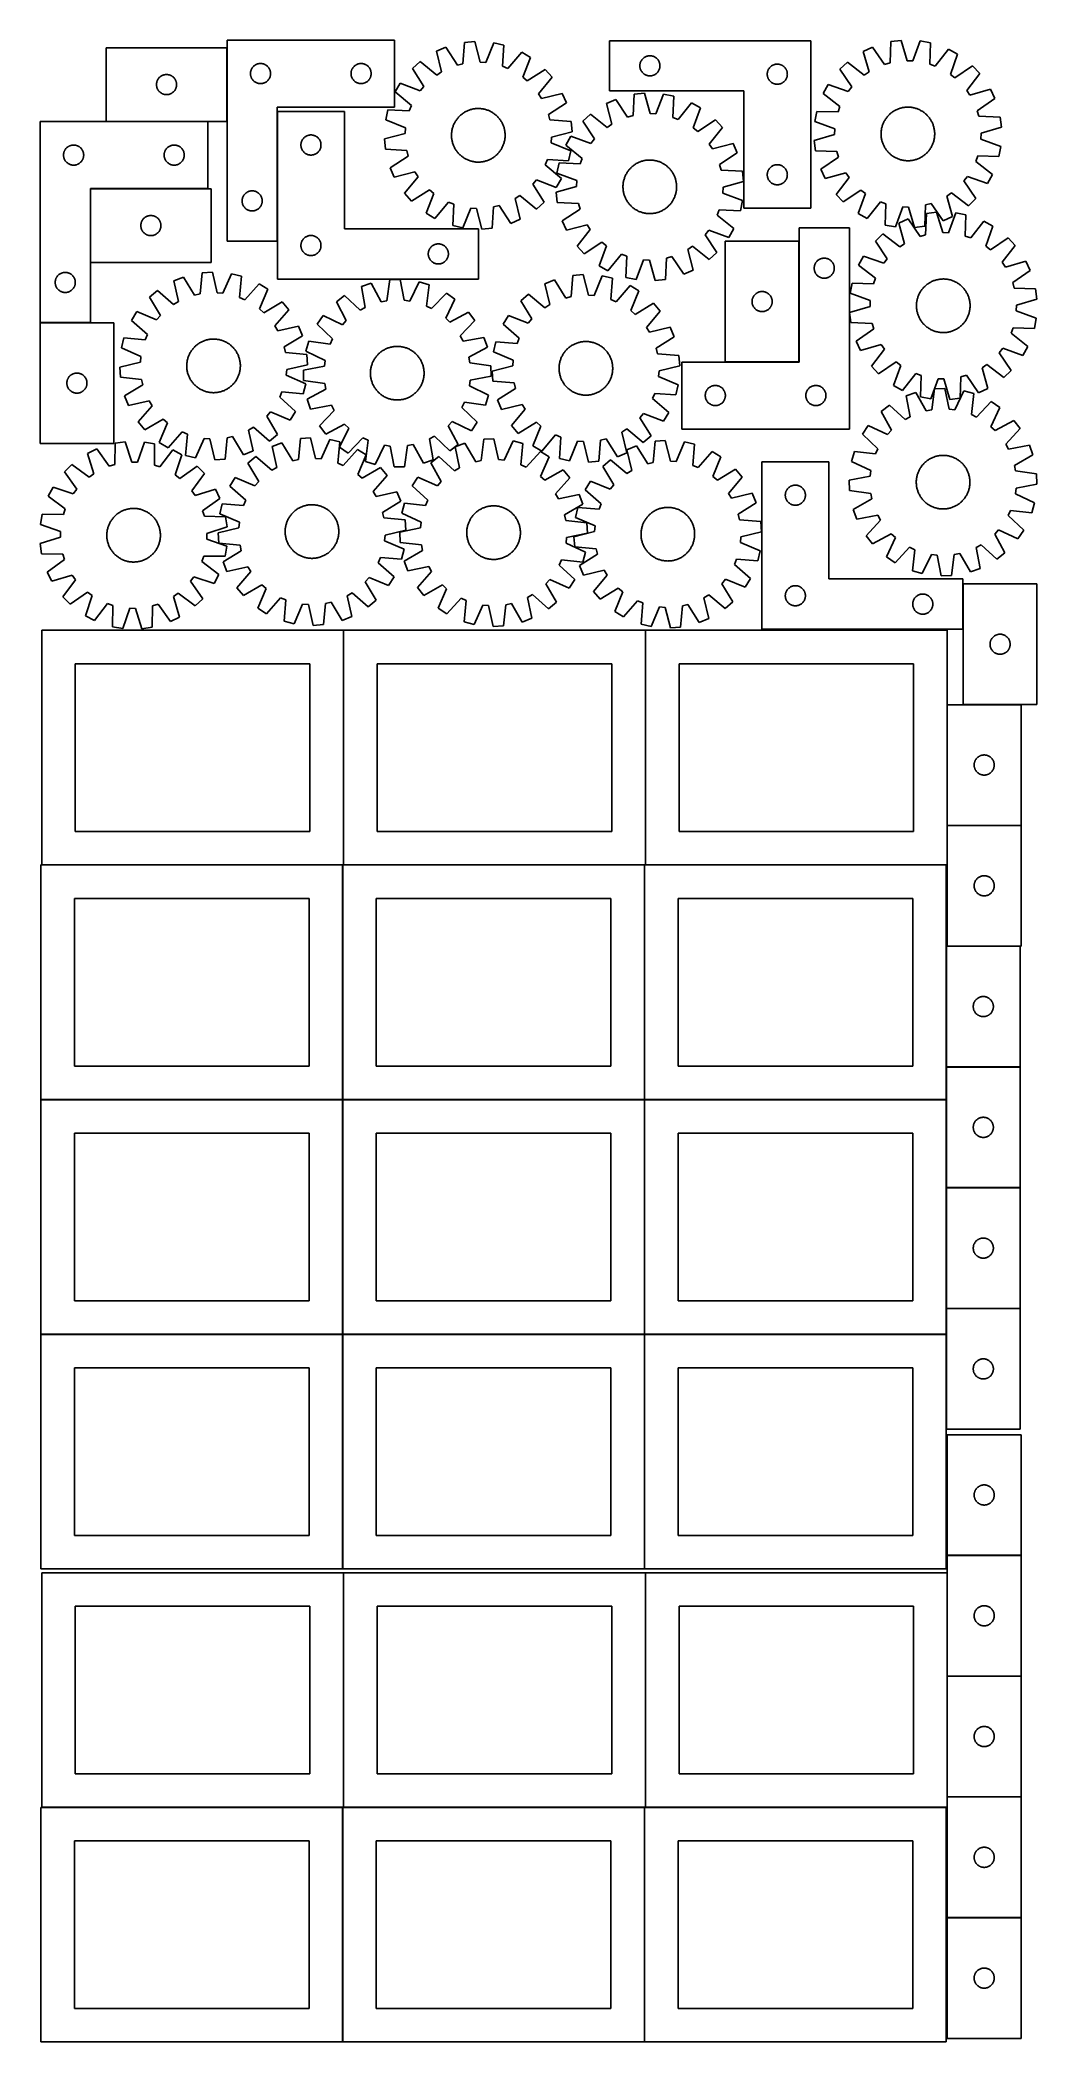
# Model space of a CAD drawing. Header units: millimetres. Extents: x 7 to 1493, y 7 to 2993.
import ezdxf

# ---------------------------------------------------------------- set-up
doc = ezdxf.new("R2010")
doc.units = ezdxf.units.MM
doc.layers.add('COMMON', color=5, linetype='CONTINUOUS', true_color=0x0000ff)
doc.layers.add('CUT', color=7, linetype='CONTINUOUS', true_color=0x000000)

msp = doc.modelspace()

# ---------------------------------------------------------------- linework, layer by layer
at = {"layer": 'COMMON'}
for p, q in [((285.31185, 2872.006208), (285.31185, 2982.006208)), ((105.211849, 2871.906207), (256.643809, 2871.906207)), ((360.51185, 2886.845032), (360.51185, 2693.473211)), ((81.743809, 2771.606206), (81.743809, 2661.606206)), ((256.643809, 2771.706207), (81.84381, 2771.706207)), ((1138.637394, 2513.285219), (1138.637394, 2693.285219)), ((81.643809, 2571.706207), (6.643809, 2571.706207)), ((1028.537393, 2513.185218), (1138.537393, 2513.185218)), ((459.274233, 1762.823825), (459.274233, 2112.823825)), ((909.474234, 1762.823825), (909.474234, 2112.823825)), ((1359.674234, 2001.772524), (1359.674234, 1821.772524)), ((1469.774235, 2001.872525), (1383.435224, 2001.872525)), ((1359.674234, 1821.572523), (1359.674234, 1762.823825)), ((1469.774235, 1821.672524), (1359.774235, 1821.672524)), ((457.849575, 1762.723825), (9.174232, 1762.723825)), ((457.949576, 1412.623824), (457.949576, 1762.623824)), ((908.049576, 1762.723825), (459.374233, 1762.723825)), ((908.149577, 1412.623824), (908.149577, 1762.623824)), ((1358.249577, 1762.723825), (909.574234, 1762.723825)), ((1358.349577, 1641.372522), (1358.349577, 1461.372522)), ((1468.449578, 1641.472523), (1359.774235, 1641.472523)), ((1358.349577, 1461.172521), (1358.349577, 1412.623824)), ((1468.449578, 1461.272522), (1358.449578, 1461.272522)), ((457.849575, 1412.523824), (7.849575, 1412.523824)), ((457.949576, 1062.423823), (457.949576, 1412.423823)), ((908.049576, 1412.523824), (458.049576, 1412.523824)), ((908.149577, 1062.423823), (908.149577, 1412.423823)), ((1358.249577, 1412.523824), (908.249577, 1412.523824)), ((1358.349577, 1412.423823), (1358.349577, 1281.172521)), ((1358.349577, 1280.97252), (1358.349577, 1100.97252)), ((1468.449578, 1281.072521), (1358.449578, 1281.072521)), ((1358.349577, 1100.772519), (1358.349577, 1062.423823)), ((1468.449578, 1100.87252), (1358.449578, 1100.87252)), ((7.849575, 1062.323822), (457.849575, 1062.323822)), ((457.949576, 712.223822), (457.949576, 1062.223822)), ((458.049576, 1062.323822), (908.049576, 1062.323822)), ((908.149576, 1062.223822), (908.149576, 712.223822)), ((1358.249577, 1062.323823), (908.249577, 1062.323823)), ((1358.349577, 1062.223822), (1358.349577, 920.772519)), ((1359.774235, 732.523841), (1469.774235, 732.523841)), ((459.274233, 356.724781), (459.274233, 706.724781)), ((909.474234, 356.724781), (909.474234, 706.724781)), ((1359.674234, 706.724781), (1359.674234, 552.423841)), ((1359.674234, 552.22384), (1359.674234, 372.22384)), ((1469.774235, 552.323841), (1359.774235, 552.323841)), ((1359.674234, 372.023839), (1359.674234, 356.724781)), ((1469.774235, 372.12384), (1359.774235, 372.12384)), ((457.849575, 356.624781), (9.174232, 356.624781)), ((457.949576, 6.52478), (457.949576, 356.52478)), ((908.049576, 356.624781), (459.374233, 356.624781)), ((908.149577, 6.52478), (908.149577, 356.52478)), ((1358.249577, 356.624781), (909.574234, 356.624781)), ((1469.774235, 191.923839), (1359.774235, 191.923839))]:
    msp.add_line(p, q, dxfattribs=at)
at = {"layer": 'CUT'}
for p, q in [((285.41185, 2993.473211), (285.41185, 2693.473211)), ((535.41185, 2993.473211), (285.41185, 2993.473211)), ((535.41185, 2893.473211), (535.41185, 2993.473211)), ((639.579979, 2989.809001), (637.375896, 2958.121199)), ((654.899322, 2991.240178), (639.579979, 2989.809001)), ((662.934769, 2960.508983), (654.899322, 2991.240178)), ((683.379875, 2989.417014), (671.491598, 2959.961223)), ((698.391695, 2986.044207), (683.379875, 2989.417014)), ((1156.156702, 2992.506904), (856.156702, 2992.506904)), ((856.156702, 2992.506904), (856.156702, 2917.506904)), ((1156.156702, 2742.506904), (1156.156702, 2992.506904)), ((1275.665629, 2991.058978), (1274.521531, 2959.315226)), ((1290.928601, 2993.001207), (1275.665629, 2991.058978)), ((1299.986353, 2962.555652), (1290.928601, 2993.001207)), ((1319.454168, 2992.130655), (1308.556707, 2962.294099)), ((1334.570298, 2989.261307), (1319.454168, 2992.130655)), ((1333.776538, 2957.506864), (1334.570298, 2989.261307)), ((285.211849, 2982.006208), (105.211849, 2982.006208)), ((105.211849, 2982.006208), (105.211849, 2872.006208)), ((285.211849, 2872.006208), (285.211849, 2982.006208)), ((328.705443, 2956.890518), (329.405041, 2957.217965)), ((329.405041, 2957.217965), (330.120568, 2957.508964)), ((330.120568, 2957.508964), (330.850127, 2957.762742)), ((330.850127, 2957.762742), (331.591783, 2957.978627)), ((331.591783, 2957.978627), (332.343569, 2958.156047)), ((332.343569, 2958.156047), (333.103491, 2958.29453)), ((333.103491, 2958.29453), (333.869535, 2958.39371)), ((333.869535, 2958.39371), (334.639668, 2958.453323)), ((334.639668, 2958.453323), (335.41185, 2958.473211)), ((335.41185, 2958.473211), (336.184031, 2958.453323)), ((336.184031, 2958.453323), (336.954165, 2958.39371)), ((336.954165, 2958.39371), (337.720208, 2958.29453)), ((337.720208, 2958.29453), (338.480131, 2958.156047)), ((338.480131, 2958.156047), (339.231916, 2957.978627)), ((339.231916, 2957.978627), (339.973572, 2957.762742)), ((339.973572, 2957.762742), (340.703131, 2957.508964)), ((340.703131, 2957.508964), (341.418658, 2957.217965)), ((341.418658, 2957.217965), (342.118257, 2956.890518)), ((478.705443, 2956.890518), (479.405041, 2957.217965)), ((479.405041, 2957.217965), (480.120568, 2957.508964)), ((480.120568, 2957.508964), (480.850127, 2957.762742)), ((480.850127, 2957.762742), (481.591783, 2957.978627)), ((481.591783, 2957.978627), (482.343569, 2958.156047)), ((482.343569, 2958.156047), (483.103491, 2958.29453)), ((483.103491, 2958.29453), (483.869535, 2958.39371)), ((483.869535, 2958.39371), (484.639668, 2958.453323)), ((484.639668, 2958.453323), (485.41185, 2958.473211)), ((485.41185, 2958.473211), (486.184031, 2958.453323)), ((486.184031, 2958.453323), (486.954165, 2958.39371)), ((486.954165, 2958.39371), (487.720208, 2958.29453)), ((487.720208, 2958.29453), (488.480131, 2958.156047)), ((488.480131, 2958.156047), (489.231916, 2957.978627)), ((489.231916, 2957.978627), (489.973572, 2957.762742)), ((489.973572, 2957.762742), (490.703131, 2957.508964)), ((490.703131, 2957.508964), (491.418658, 2957.217965)), ((491.418658, 2957.217965), (492.118257, 2956.890518)), ((573.689792, 2961.381411), (562.137408, 2951.21908)), ((598.253948, 2941.242469), (573.689792, 2961.381411)), ((611.929975, 2982.741958), (597.802672, 2976.646889)), ((597.802672, 2976.646889), (605.498533, 2945.8289)), ((629.0686, 2955.997944), (611.929975, 2982.741958)), ((637.375896, 2958.121199), (629.0686, 2955.997944)), ((671.491598, 2959.961223), (662.934769, 2960.508983)), ((696.537397, 2954.334015), (698.391695, 2986.044207)), ((724.914921, 2975.509301), (704.506158, 2951.168858)), ((738.149755, 2967.662664), (724.914921, 2975.509301)), ((726.587225, 2938.077488), (738.149755, 2967.662664)), ((901.236204, 2956.549219), (901.335383, 2957.315262)), ((901.335383, 2957.315262), (901.473866, 2958.075185)), ((901.473866, 2958.075185), (901.651286, 2958.82697)), ((901.651286, 2958.82697), (901.867171, 2959.568626)), ((901.867171, 2959.568626), (902.120949, 2960.298185)), ((902.120949, 2960.298185), (902.411948, 2961.013712)), ((902.411948, 2961.013712), (902.739396, 2961.71331)), ((902.739396, 2961.71331), (903.102423, 2962.395125)), ((903.102423, 2962.395125), (903.500068, 2963.057347)), ((903.500068, 2963.057347), (903.931277, 2963.69822)), ((903.931277, 2963.69822), (904.394905, 2964.316046)), ((904.394905, 2964.316046), (904.889723, 2964.909185)), ((904.889723, 2964.909185), (905.414419, 2965.476066)), ((905.414419, 2965.476066), (905.967602, 2966.015184)), ((905.967602, 2966.015184), (906.547804, 2966.52511)), ((906.547804, 2966.52511), (907.153488, 2967.004492)), ((907.153488, 2967.004492), (907.783046, 2967.452059)), ((907.783046, 2967.452059), (908.43481, 2967.866623)), ((908.43481, 2967.866623), (909.107051, 2968.247086)), ((909.107051, 2968.247086), (909.797986, 2968.592438)), ((909.797986, 2968.592438), (910.505783, 2968.901763)), ((910.505783, 2968.901763), (911.228566, 2969.174242)), ((911.228566, 2969.174242), (911.964417, 2969.409152)), ((911.964417, 2969.409152), (912.711386, 2969.605869)), ((912.711386, 2969.605869), (913.46749, 2969.763873)), ((913.46749, 2969.763873), (914.230726, 2969.882744)), ((914.230726, 2969.882744), (914.99907, 2969.962167)), ((914.99907, 2969.962167), (915.770483, 2970.001931)), ((915.770483, 2970.001931), (916.54292, 2970.001931)), ((916.54292, 2970.001931), (917.314334, 2969.962167)), ((917.314334, 2969.962167), (918.082677, 2969.882744)), ((918.082677, 2969.882744), (918.845913, 2969.763873)), ((918.845913, 2969.763873), (919.602018, 2969.605869)), ((919.602018, 2969.605869), (920.348986, 2969.409152)), ((920.348986, 2969.409152), (921.084837, 2969.174242)), ((921.084837, 2969.174242), (921.80762, 2968.901763)), ((921.80762, 2968.901763), (922.515418, 2968.592438)), ((922.515418, 2968.592438), (923.206353, 2968.247086)), ((923.206353, 2968.247086), (923.878594, 2967.866623)), ((923.878594, 2967.866623), (924.530358, 2967.452059)), ((924.530358, 2967.452059), (925.159916, 2967.004492)), ((925.159916, 2967.004492), (925.765599, 2966.52511)), ((925.765599, 2966.52511), (926.345802, 2966.015184)), ((926.345802, 2966.015184), (926.898985, 2965.476066)), ((926.898985, 2965.476066), (927.423681, 2964.909185)), ((927.423681, 2964.909185), (927.918499, 2964.316046)), ((927.918499, 2964.316046), (928.382127, 2963.69822)), ((928.382127, 2963.69822), (928.813335, 2963.057347)), ((928.813335, 2963.057347), (929.21098, 2962.395125)), ((929.21098, 2962.395125), (929.574008, 2961.71331)), ((929.574008, 2961.71331), (929.901455, 2961.013712)), ((929.901455, 2961.013712), (930.192454, 2960.298185)), ((930.192454, 2960.298185), (930.446232, 2959.568626)), ((930.446232, 2959.568626), (930.662118, 2958.82697)), ((930.662118, 2958.82697), (930.839537, 2958.075185)), ((930.839537, 2958.075185), (930.97802, 2957.315262)), ((930.97802, 2957.315262), (931.0772, 2956.549219)), ((1101.964417, 2956.909152), (1102.711386, 2957.105869)), ((1102.711386, 2957.105869), (1103.46749, 2957.263873)), ((1103.46749, 2957.263873), (1104.230726, 2957.382744)), ((1104.230726, 2957.382744), (1104.99907, 2957.462167)), ((1104.99907, 2957.462167), (1105.770483, 2957.501931)), ((1105.770483, 2957.501931), (1106.54292, 2957.501931)), ((1106.54292, 2957.501931), (1107.314334, 2957.462167)), ((1107.314334, 2957.462167), (1108.082677, 2957.382744)), ((1108.082677, 2957.382744), (1108.845913, 2957.263873)), ((1108.845913, 2957.263873), (1109.602018, 2957.105869)), ((1109.602018, 2957.105869), (1110.348986, 2956.909152)), ((1210.762055, 2960.445734), (1199.555666, 2949.903089)), ((1235.98538, 2941.138776), (1210.762055, 2960.445734)), ((1248.267188, 2983.072038), (1234.351421, 2976.50835)), ((1234.351421, 2976.50835), (1243.072678, 2945.964703)), ((1266.289817, 2956.915593), (1248.267188, 2983.072038)), ((1274.521531, 2959.315226), (1266.289817, 2956.915593)), ((1308.556707, 2962.294099), (1299.986353, 2962.555652)), ((1341.846604, 2954.609727), (1333.776538, 2957.506864)), ((1361.430708, 2979.618478), (1341.846604, 2954.609727)), ((1374.920325, 2972.218425), (1361.430708, 2979.618478)), ((1364.352752, 2942.26344), (1374.920325, 2972.218425)), ((180.211849, 2927.006208), (180.231737, 2927.77839)), ((180.231737, 2927.77839), (180.291351, 2928.548523)), ((180.291351, 2928.548523), (180.39053, 2929.314567)), ((180.39053, 2929.314567), (180.529013, 2930.074489)), ((180.529013, 2930.074489), (180.706433, 2930.826275)), ((180.706433, 2930.826275), (180.922318, 2931.567931)), ((180.922318, 2931.567931), (181.176096, 2932.29749)), ((181.176096, 2932.29749), (181.467095, 2933.013017)), ((181.467095, 2933.013017), (181.794542, 2933.712615)), ((181.794542, 2933.712615), (182.15757, 2934.394429)), ((182.15757, 2934.394429), (182.555215, 2935.056651)), ((182.555215, 2935.056651), (182.986424, 2935.697525)), ((182.986424, 2935.697525), (183.450052, 2936.315351)), ((183.450052, 2936.315351), (183.94487, 2936.90849)), ((183.94487, 2936.90849), (184.469566, 2937.475371)), ((184.469566, 2937.475371), (185.022749, 2938.014489)), ((185.022749, 2938.014489), (185.602951, 2938.524415)), ((185.602951, 2938.524415), (186.208634, 2939.003797)), ((186.208634, 2939.003797), (186.838193, 2939.451364)), ((186.838193, 2939.451364), (187.489957, 2939.865928)), ((187.489957, 2939.865928), (188.162197, 2940.24639)), ((188.162197, 2940.24639), (188.853133, 2940.591742)), ((188.853133, 2940.591742), (189.56093, 2940.901068)), ((189.56093, 2940.901068), (190.283713, 2941.173547)), ((190.283713, 2941.173547), (191.019564, 2941.408456)), ((191.019564, 2941.408456), (191.766533, 2941.605174)), ((191.766533, 2941.605174), (192.522637, 2941.763178)), ((192.522637, 2941.763178), (193.285873, 2941.882048)), ((193.285873, 2941.882048), (194.054217, 2941.961471)), ((194.054217, 2941.961471), (194.82563, 2942.001235)), ((194.82563, 2942.001235), (195.598067, 2942.001235)), ((195.598067, 2942.001235), (196.369481, 2941.961471)), ((196.369481, 2941.961471), (197.137824, 2941.882048)), ((197.137824, 2941.882048), (197.90106, 2941.763178)), ((197.90106, 2941.763178), (198.657165, 2941.605174)), ((198.657165, 2941.605174), (199.404133, 2941.408456)), ((199.404133, 2941.408456), (200.139984, 2941.173547)), ((200.139984, 2941.173547), (200.862767, 2940.901068)), ((200.862767, 2940.901068), (201.570564, 2940.591742)), ((201.570564, 2940.591742), (202.2615, 2940.24639)), ((202.2615, 2940.24639), (202.933741, 2939.865928)), ((202.933741, 2939.865928), (203.585504, 2939.451364)), ((203.585504, 2939.451364), (204.215063, 2939.003797)), ((204.215063, 2939.003797), (204.820746, 2938.524415)), ((204.820746, 2938.524415), (205.400949, 2938.014489)), ((205.400949, 2938.014489), (205.954131, 2937.475371)), ((205.954131, 2937.475371), (206.478828, 2936.90849)), ((206.478828, 2936.90849), (206.973646, 2936.315351)), ((206.973646, 2936.315351), (207.437274, 2935.697525)), ((207.437274, 2935.697525), (207.868482, 2935.056651)), ((207.868482, 2935.056651), (208.266127, 2934.394429)), ((208.266127, 2934.394429), (208.629155, 2933.712615)), ((208.629155, 2933.712615), (208.956602, 2933.013017)), ((208.956602, 2933.013017), (209.247601, 2932.29749)), ((209.247601, 2932.29749), (209.501379, 2931.567931)), ((209.501379, 2931.567931), (209.717265, 2930.826275)), ((209.717265, 2930.826275), (209.894684, 2930.074489)), ((209.894684, 2930.074489), (210.033167, 2929.314567)), ((210.033167, 2929.314567), (210.132347, 2928.548523)), ((210.132347, 2928.548523), (210.19196, 2927.77839)), ((210.19196, 2927.77839), (210.211849, 2927.006208)), ((320.416823, 2943.85943), (320.456587, 2944.630843)), ((320.416823, 2943.086993), (320.416823, 2943.85943)), ((320.456587, 2942.31558), (320.416823, 2943.086993)), ((320.456587, 2944.630843), (320.53601, 2945.399187)), ((320.53601, 2941.547236), (320.456587, 2942.31558)), ((320.53601, 2945.399187), (320.65488, 2946.162423)), ((320.65488, 2940.784), (320.53601, 2941.547236)), ((320.65488, 2946.162423), (320.812884, 2946.918528)), ((320.812884, 2940.027895), (320.65488, 2940.784)), ((320.812884, 2946.918528), (321.009602, 2947.665496)), ((321.009602, 2939.280927), (320.812884, 2940.027895)), ((321.009602, 2947.665496), (321.244511, 2948.401347)), ((321.244511, 2938.545076), (321.009602, 2939.280927)), ((321.244511, 2948.401347), (321.51699, 2949.12413)), ((321.51699, 2937.822293), (321.244511, 2938.545076)), ((321.51699, 2949.12413), (321.826316, 2949.831927)), ((321.826316, 2937.114496), (321.51699, 2937.822293)), ((321.826316, 2949.831927), (322.171668, 2950.522863)), ((322.171668, 2936.42356), (321.826316, 2937.114496)), ((322.171668, 2950.522863), (322.55213, 2951.195104)), ((322.55213, 2935.751319), (322.171668, 2936.42356)), ((322.55213, 2951.195104), (322.966694, 2951.846867)), ((322.966694, 2935.099556), (322.55213, 2935.751319)), ((322.966694, 2951.846867), (323.414261, 2952.476426)), ((323.414261, 2934.469997), (322.966694, 2935.099556)), ((323.414261, 2952.476426), (323.893643, 2953.082109)), ((323.893643, 2933.864314), (323.414261, 2934.469997)), ((323.893643, 2953.082109), (324.403569, 2953.662312)), ((324.403569, 2933.284111), (323.893643, 2933.864314)), ((324.403569, 2953.662312), (324.942687, 2954.215494)), ((324.942687, 2932.730929), (324.403569, 2933.284111)), ((324.942687, 2954.215494), (325.509568, 2954.74019)), ((325.509568, 2932.206233), (324.942687, 2932.730929)), ((325.509568, 2954.74019), (326.102707, 2955.235009)), ((326.102707, 2931.711414), (325.509568, 2932.206233)), ((326.102707, 2955.235009), (326.720533, 2955.698637)), ((326.720533, 2931.247786), (326.102707, 2931.711414)), ((326.720533, 2955.698637), (327.361407, 2956.129845)), ((327.361407, 2930.816578), (326.720533, 2931.247786)), ((327.361407, 2956.129845), (328.023629, 2956.52749)), ((328.023629, 2930.418933), (327.361407, 2930.816578)), ((328.023629, 2956.52749), (328.705443, 2956.890518)), ((328.705443, 2930.055905), (328.023629, 2930.418933)), ((329.405041, 2929.728458), (328.705443, 2930.055905)), ((330.120568, 2929.437459), (329.405041, 2929.728458)), ((330.850127, 2929.183681), (330.120568, 2929.437459)), ((331.591783, 2928.967796), (330.850127, 2929.183681)), ((332.343569, 2928.790376), (331.591783, 2928.967796)), ((333.103491, 2928.651893), (332.343569, 2928.790376)), ((333.869535, 2928.552713), (333.103491, 2928.651893)), ((334.639668, 2928.4931), (333.869535, 2928.552713)), ((335.41185, 2928.473211), (334.639668, 2928.4931)), ((336.184031, 2928.4931), (335.41185, 2928.473211)), ((336.954165, 2928.552713), (336.184031, 2928.4931)), ((337.720208, 2928.651893), (336.954165, 2928.552713)), ((338.480131, 2928.790376), (337.720208, 2928.651893)), ((339.231916, 2928.967796), (338.480131, 2928.790376)), ((339.973572, 2929.183681), (339.231916, 2928.967796)), ((340.703131, 2929.437459), (339.973572, 2929.183681)), ((341.418658, 2929.728458), (340.703131, 2929.437459)), ((342.118257, 2930.055905), (341.418658, 2929.728458)), ((342.118257, 2956.890518), (342.800071, 2956.52749)), ((342.800071, 2930.418933), (342.118257, 2930.055905)), ((342.800071, 2956.52749), (343.462293, 2956.129845)), ((343.462293, 2930.816578), (342.800071, 2930.418933)), ((343.462293, 2956.129845), (344.103166, 2955.698637)), ((344.103166, 2931.247786), (343.462293, 2930.816578)), ((344.103166, 2955.698637), (344.720992, 2955.235009)), ((344.720992, 2931.711414), (344.103166, 2931.247786)), ((344.720992, 2955.235009), (345.314131, 2954.74019)), ((345.314131, 2932.206233), (344.720992, 2931.711414)), ((345.314131, 2954.74019), (345.881012, 2954.215494)), ((345.881012, 2932.730929), (345.314131, 2932.206233)), ((345.881012, 2954.215494), (346.42013, 2953.662312)), ((346.42013, 2933.284111), (345.881012, 2932.730929)), ((346.42013, 2953.662312), (346.930056, 2953.082109)), ((346.930056, 2933.864314), (346.42013, 2933.284111)), ((346.930056, 2953.082109), (347.409438, 2952.476426)), ((347.409438, 2934.469997), (346.930056, 2933.864314)), ((347.409438, 2952.476426), (347.857005, 2951.846867)), ((347.857005, 2935.099556), (347.409438, 2934.469997)), ((347.857005, 2951.846867), (348.271569, 2951.195104)), ((348.271569, 2935.751319), (347.857005, 2935.099556)), ((348.271569, 2951.195104), (348.652032, 2950.522863)), ((348.652032, 2936.42356), (348.271569, 2935.751319)), ((348.652032, 2950.522863), (348.997384, 2949.831927)), ((348.997384, 2937.114496), (348.652032, 2936.42356)), ((348.997384, 2949.831927), (349.306709, 2949.12413)), ((349.306709, 2937.822293), (348.997384, 2937.114496)), ((349.306709, 2949.12413), (349.579188, 2948.401347)), ((349.579188, 2938.545076), (349.306709, 2937.822293)), ((349.579188, 2948.401347), (349.814098, 2947.665496)), ((349.814098, 2939.280927), (349.579188, 2938.545076)), ((349.814098, 2947.665496), (350.010815, 2946.918528)), ((350.010815, 2940.027895), (349.814098, 2939.280927)), ((350.010815, 2946.918528), (350.168819, 2946.162423)), ((350.168819, 2940.784), (350.010815, 2940.027895)), ((350.168819, 2946.162423), (350.28769, 2945.399187)), ((350.28769, 2941.547236), (350.168819, 2940.784)), ((350.28769, 2945.399187), (350.367113, 2944.630843)), ((350.367113, 2942.31558), (350.28769, 2941.547236)), ((350.367113, 2944.630843), (350.406877, 2943.85943)), ((350.406877, 2943.086993), (350.367113, 2942.31558)), ((350.406877, 2943.85943), (350.406877, 2943.086993)), ((470.416823, 2943.85943), (470.456587, 2944.630843)), ((470.416823, 2943.086993), (470.416823, 2943.85943)), ((470.456587, 2942.31558), (470.416823, 2943.086993)), ((470.456587, 2944.630843), (470.53601, 2945.399187)), ((470.53601, 2941.547236), (470.456587, 2942.31558)), ((470.53601, 2945.399187), (470.65488, 2946.162423)), ((470.65488, 2940.784), (470.53601, 2941.547236)), ((470.65488, 2946.162423), (470.812884, 2946.918528)), ((470.812884, 2940.027895), (470.65488, 2940.784)), ((470.812884, 2946.918528), (471.009602, 2947.665496)), ((471.009602, 2939.280927), (470.812884, 2940.027895)), ((471.009602, 2947.665496), (471.244511, 2948.401347)), ((471.244511, 2938.545076), (471.009602, 2939.280927)), ((471.244511, 2948.401347), (471.51699, 2949.12413)), ((471.51699, 2937.822293), (471.244511, 2938.545076)), ((471.51699, 2949.12413), (471.826316, 2949.831927)), ((471.826316, 2937.114496), (471.51699, 2937.822293)), ((471.826316, 2949.831927), (472.171668, 2950.522863)), ((472.171668, 2936.42356), (471.826316, 2937.114496)), ((472.171668, 2950.522863), (472.55213, 2951.195104)), ((472.55213, 2935.751319), (472.171668, 2936.42356)), ((472.55213, 2951.195104), (472.966694, 2951.846867)), ((472.966694, 2935.099556), (472.55213, 2935.751319)), ((472.966694, 2951.846867), (473.414261, 2952.476426)), ((473.414261, 2934.469997), (472.966694, 2935.099556)), ((473.414261, 2952.476426), (473.893643, 2953.082109)), ((473.893643, 2933.864314), (473.414261, 2934.469997)), ((473.893643, 2953.082109), (474.403569, 2953.662312)), ((474.403569, 2933.284111), (473.893643, 2933.864314)), ((474.403569, 2953.662312), (474.942687, 2954.215494)), ((474.942687, 2932.730929), (474.403569, 2933.284111)), ((474.942687, 2954.215494), (475.509568, 2954.74019)), ((475.509568, 2932.206233), (474.942687, 2932.730929)), ((475.509568, 2954.74019), (476.102707, 2955.235009)), ((476.102707, 2931.711414), (475.509568, 2932.206233)), ((476.102707, 2955.235009), (476.720533, 2955.698637)), ((476.720533, 2931.247786), (476.102707, 2931.711414)), ((476.720533, 2955.698637), (477.361407, 2956.129845)), ((477.361407, 2930.816578), (476.720533, 2931.247786)), ((477.361407, 2956.129845), (478.023629, 2956.52749)), ((478.023629, 2930.418933), (477.361407, 2930.816578)), ((478.023629, 2956.52749), (478.705443, 2956.890518)), ((478.705443, 2930.055905), (478.023629, 2930.418933)), ((479.405041, 2929.728458), (478.705443, 2930.055905)), ((480.120568, 2929.437459), (479.405041, 2929.728458)), ((480.850127, 2929.183681), (480.120568, 2929.437459)), ((481.591783, 2928.967796), (480.850127, 2929.183681)), ((482.343569, 2928.790376), (481.591783, 2928.967796)), ((483.103491, 2928.651893), (482.343569, 2928.790376)), ((483.869535, 2928.552713), (483.103491, 2928.651893)), ((484.639668, 2928.4931), (483.869535, 2928.552713)), ((485.41185, 2928.473211), (484.639668, 2928.4931)), ((486.184031, 2928.4931), (485.41185, 2928.473211)), ((486.954165, 2928.552713), (486.184031, 2928.4931)), ((487.720208, 2928.651893), (486.954165, 2928.552713)), ((488.480131, 2928.790376), (487.720208, 2928.651893)), ((489.231916, 2928.967796), (488.480131, 2928.790376)), ((489.973572, 2929.183681), (489.231916, 2928.967796)), ((490.703131, 2929.437459), (489.973572, 2929.183681)), ((491.418658, 2929.728458), (490.703131, 2929.437459)), ((492.118257, 2930.055905), (491.418658, 2929.728458)), ((492.118257, 2956.890518), (492.800071, 2956.52749)), ((492.800071, 2930.418933), (492.118257, 2930.055905)), ((492.800071, 2956.52749), (493.462293, 2956.129845)), ((493.462293, 2930.816578), (492.800071, 2930.418933)), ((493.462293, 2956.129845), (494.103166, 2955.698637)), ((494.103166, 2931.247786), (493.462293, 2930.816578)), ((494.103166, 2955.698637), (494.720992, 2955.235009)), ((494.720992, 2931.711414), (494.103166, 2931.247786)), ((494.720992, 2955.235009), (495.314131, 2954.74019)), ((495.314131, 2932.206233), (494.720992, 2931.711414)), ((495.314131, 2954.74019), (495.881012, 2954.215494)), ((495.881012, 2932.730929), (495.314131, 2932.206233)), ((495.881012, 2954.215494), (496.42013, 2953.662312)), ((496.42013, 2933.284111), (495.881012, 2932.730929)), ((496.42013, 2953.662312), (496.930056, 2953.082109)), ((496.930056, 2933.864314), (496.42013, 2933.284111)), ((496.930056, 2953.082109), (497.409438, 2952.476426)), ((497.409438, 2934.469997), (496.930056, 2933.864314)), ((497.409438, 2952.476426), (497.857005, 2951.846867)), ((497.857005, 2935.099556), (497.409438, 2934.469997)), ((497.857005, 2951.846867), (498.271569, 2951.195104)), ((498.271569, 2935.751319), (497.857005, 2935.099556)), ((498.271569, 2951.195104), (498.652032, 2950.522863)), ((498.652032, 2936.42356), (498.271569, 2935.751319)), ((498.652032, 2950.522863), (498.997384, 2949.831927)), ((498.997384, 2937.114496), (498.652032, 2936.42356)), ((498.997384, 2949.831927), (499.306709, 2949.12413)), ((499.306709, 2937.822293), (498.997384, 2937.114496)), ((499.306709, 2949.12413), (499.579188, 2948.401347)), ((499.579188, 2938.545076), (499.306709, 2937.822293)), ((499.579188, 2948.401347), (499.814098, 2947.665496)), ((499.814098, 2939.280927), (499.579188, 2938.545076)), ((499.814098, 2947.665496), (500.010815, 2946.918528)), ((500.010815, 2940.027895), (499.814098, 2939.280927)), ((500.010815, 2946.918528), (500.168819, 2946.162423)), ((500.168819, 2940.784), (500.010815, 2940.027895)), ((500.168819, 2946.162423), (500.28769, 2945.399187)), ((500.28769, 2941.547236), (500.168819, 2940.784)), ((500.28769, 2945.399187), (500.367113, 2944.630843)), ((500.367113, 2942.31558), (500.28769, 2941.547236)), ((500.367113, 2944.630843), (500.406877, 2943.85943)), ((500.406877, 2943.086993), (500.367113, 2942.31558)), ((500.406877, 2943.85943), (500.406877, 2943.086993)), ((543.921988, 2929.249457), (536.075351, 2916.014623)), ((573.507164, 2917.686927), (543.921988, 2929.249457)), ((562.137408, 2951.21908), (578.979889, 2924.287582)), ((605.498533, 2945.8289), (598.253948, 2941.242469)), ((704.506158, 2951.168858), (696.537397, 2954.334015)), ((733.18788, 2932.604762), (726.587225, 2938.077488)), ((760.119378, 2949.447244), (733.18788, 2932.604762)), ((750.142767, 2913.330704), (770.281709, 2937.89486)), ((770.281709, 2937.89486), (760.119378, 2949.447244)), ((901.156702, 2955.006904), (901.17659, 2955.779085)), ((901.17659, 2954.234722), (901.156702, 2955.006904)), ((901.17659, 2955.779085), (901.236204, 2956.549219)), ((901.236204, 2953.464589), (901.17659, 2954.234722)), ((901.335383, 2952.698545), (901.236204, 2953.464589)), ((901.473866, 2951.938623), (901.335383, 2952.698545)), ((901.651286, 2951.186837), (901.473866, 2951.938623)), ((901.867171, 2950.445181), (901.651286, 2951.186837)), ((902.120949, 2949.715622), (901.867171, 2950.445181)), ((902.411948, 2949.000095), (902.120949, 2949.715622)), ((902.739396, 2948.300497), (902.411948, 2949.000095)), ((903.102423, 2947.618683), (902.739396, 2948.300497)), ((903.500068, 2946.956461), (903.102423, 2947.618683)), ((903.931277, 2946.315587), (903.500068, 2946.956461)), ((904.394905, 2945.697761), (903.931277, 2946.315587)), ((904.889723, 2945.104622), (904.394905, 2945.697761)), ((905.414419, 2944.537741), (904.889723, 2945.104622)), ((905.967602, 2943.998623), (905.414419, 2944.537741)), ((906.547804, 2943.488697), (905.967602, 2943.998623)), ((907.153488, 2943.009315), (906.547804, 2943.488697)), ((907.783046, 2942.561748), (907.153488, 2943.009315)), ((908.43481, 2942.147184), (907.783046, 2942.561748)), ((909.107051, 2941.766722), (908.43481, 2942.147184)), ((909.797986, 2941.42137), (909.107051, 2941.766722)), ((910.505783, 2941.112044), (909.797986, 2941.42137)), ((911.228566, 2940.839565), (910.505783, 2941.112044)), ((911.964417, 2940.604655), (911.228566, 2940.839565)), ((912.711386, 2940.407938), (911.964417, 2940.604655)), ((913.46749, 2940.249934), (912.711386, 2940.407938)), ((914.230726, 2940.131063), (913.46749, 2940.249934)), ((914.99907, 2940.051641), (914.230726, 2940.131063)), ((915.770483, 2940.011877), (914.99907, 2940.051641)), ((916.54292, 2940.011877), (915.770483, 2940.011877)), ((917.314334, 2940.051641), (916.54292, 2940.011877)), ((918.082677, 2940.131063), (917.314334, 2940.051641)), ((918.845913, 2940.249934), (918.082677, 2940.131063)), ((919.602018, 2940.407938), (918.845913, 2940.249934)), ((920.348986, 2940.604655), (919.602018, 2940.407938)), ((921.084837, 2940.839565), (920.348986, 2940.604655)), ((921.80762, 2941.112044), (921.084837, 2940.839565)), ((922.515418, 2941.42137), (921.80762, 2941.112044)), ((923.206353, 2941.766722), (922.515418, 2941.42137)), ((923.878594, 2942.147184), (923.206353, 2941.766722)), ((924.530358, 2942.561748), (923.878594, 2942.147184)), ((925.159916, 2943.009315), (924.530358, 2942.561748)), ((925.765599, 2943.488697), (925.159916, 2943.009315)), ((926.345802, 2943.998623), (925.765599, 2943.488697)), ((926.898985, 2944.537741), (926.345802, 2943.998623)), ((927.423681, 2945.104622), (926.898985, 2944.537741)), ((927.918499, 2945.697761), (927.423681, 2945.104622)), ((928.382127, 2946.315587), (927.918499, 2945.697761)), ((928.813335, 2946.956461), (928.382127, 2946.315587)), ((929.21098, 2947.618683), (928.813335, 2946.956461)), ((929.574008, 2948.300497), (929.21098, 2947.618683)), ((929.901455, 2949.000095), (929.574008, 2948.300497)), ((930.192454, 2949.715622), (929.901455, 2949.000095)), ((930.446232, 2950.445181), (930.192454, 2949.715622)), ((930.662118, 2951.186837), (930.446232, 2950.445181)), ((930.839537, 2951.938623), (930.662118, 2951.186837)), ((930.97802, 2952.698545), (930.839537, 2951.938623)), ((931.0772, 2953.464589), (930.97802, 2952.698545)), ((931.0772, 2956.549219), (931.136813, 2955.779085)), ((931.136813, 2954.234722), (931.0772, 2953.464589)), ((931.136813, 2955.779085), (931.156702, 2955.006904)), ((931.156702, 2955.006904), (931.136813, 2954.234722)), ((1091.156702, 2942.506904), (1091.17659, 2943.279085)), ((1091.17659, 2941.734722), (1091.156702, 2942.506904)), ((1091.17659, 2943.279085), (1091.236204, 2944.049219)), ((1091.236204, 2940.964589), (1091.17659, 2941.734722)), ((1091.236204, 2944.049219), (1091.335383, 2944.815262)), ((1091.335383, 2940.198545), (1091.236204, 2940.964589)), ((1091.335383, 2944.815262), (1091.473866, 2945.575185)), ((1091.473866, 2939.438623), (1091.335383, 2940.198545)), ((1091.473866, 2945.575185), (1091.651286, 2946.32697)), ((1091.651286, 2938.686837), (1091.473866, 2939.438623)), ((1091.651286, 2946.32697), (1091.867171, 2947.068626)), ((1091.867171, 2937.945181), (1091.651286, 2938.686837)), ((1091.867171, 2947.068626), (1092.120949, 2947.798185)), ((1092.120949, 2937.215622), (1091.867171, 2937.945181)), ((1092.120949, 2947.798185), (1092.411948, 2948.513712)), ((1092.411948, 2936.500095), (1092.120949, 2937.215622)), ((1092.411948, 2948.513712), (1092.739396, 2949.21331)), ((1092.739396, 2935.800497), (1092.411948, 2936.500095)), ((1092.739396, 2949.21331), (1093.102423, 2949.895125)), ((1093.102423, 2935.118683), (1092.739396, 2935.800497)), ((1093.102423, 2949.895125), (1093.500068, 2950.557347)), ((1093.500068, 2934.456461), (1093.102423, 2935.118683)), ((1093.500068, 2950.557347), (1093.931277, 2951.19822)), ((1093.931277, 2933.815587), (1093.500068, 2934.456461)), ((1093.931277, 2951.19822), (1094.394905, 2951.816046)), ((1094.394905, 2933.197761), (1093.931277, 2933.815587)), ((1094.394905, 2951.816046), (1094.889723, 2952.409185)), ((1094.889723, 2932.604622), (1094.394905, 2933.197761)), ((1094.889723, 2952.409185), (1095.414419, 2952.976066)), ((1095.414419, 2932.037741), (1094.889723, 2932.604622)), ((1095.414419, 2952.976066), (1095.967602, 2953.515184)), ((1095.967602, 2931.498623), (1095.414419, 2932.037741)), ((1095.967602, 2953.515184), (1096.547804, 2954.02511)), ((1096.547804, 2930.988697), (1095.967602, 2931.498623)), ((1096.547804, 2954.02511), (1097.153488, 2954.504492)), ((1097.153488, 2930.509315), (1096.547804, 2930.988697)), ((1097.153488, 2954.504492), (1097.783046, 2954.952059)), ((1097.783046, 2930.061748), (1097.153488, 2930.509315)), ((1097.783046, 2954.952059), (1098.43481, 2955.366623)), ((1098.43481, 2929.647184), (1097.783046, 2930.061748)), ((1098.43481, 2955.366623), (1099.107051, 2955.747086)), ((1099.107051, 2929.266722), (1098.43481, 2929.647184)), ((1099.107051, 2955.747086), (1099.797986, 2956.092438)), ((1099.797986, 2928.92137), (1099.107051, 2929.266722)), ((1099.797986, 2956.092438), (1100.505783, 2956.401763)), ((1100.505783, 2928.612044), (1099.797986, 2928.92137)), ((1100.505783, 2956.401763), (1101.228566, 2956.674242)), ((1101.228566, 2928.339565), (1100.505783, 2928.612044)), ((1101.228566, 2956.674242), (1101.964417, 2956.909152)), ((1101.964417, 2928.104655), (1101.228566, 2928.339565)), ((1102.711386, 2927.907938), (1101.964417, 2928.104655)), ((1103.46749, 2927.749934), (1102.711386, 2927.907938)), ((1104.230726, 2927.631063), (1103.46749, 2927.749934)), ((1104.99907, 2927.551641), (1104.230726, 2927.631063)), ((1105.770483, 2927.511877), (1104.99907, 2927.551641)), ((1106.54292, 2927.511877), (1105.770483, 2927.511877)), ((1107.314334, 2927.551641), (1106.54292, 2927.511877)), ((1108.082677, 2927.631063), (1107.314334, 2927.551641)), ((1108.845913, 2927.749934), (1108.082677, 2927.631063)), ((1109.602018, 2927.907938), (1108.845913, 2927.749934)), ((1110.348986, 2928.104655), (1109.602018, 2927.907938)), ((1110.348986, 2956.909152), (1111.084837, 2956.674242)), ((1111.084837, 2928.339565), (1110.348986, 2928.104655)), ((1111.084837, 2956.674242), (1111.80762, 2956.401763)), ((1111.80762, 2928.612044), (1111.084837, 2928.339565)), ((1111.80762, 2956.401763), (1112.515418, 2956.092438)), ((1112.515418, 2928.92137), (1111.80762, 2928.612044)), ((1112.515418, 2956.092438), (1113.206353, 2955.747086)), ((1113.206353, 2929.266722), (1112.515418, 2928.92137)), ((1113.206353, 2955.747086), (1113.878594, 2955.366623)), ((1113.878594, 2929.647184), (1113.206353, 2929.266722)), ((1113.878594, 2955.366623), (1114.530358, 2954.952059)), ((1114.530358, 2930.061748), (1113.878594, 2929.647184)), ((1114.530358, 2954.952059), (1115.159916, 2954.504492)), ((1115.159916, 2930.509315), (1114.530358, 2930.061748)), ((1115.159916, 2954.504492), (1115.765599, 2954.02511)), ((1115.765599, 2930.988697), (1115.159916, 2930.509315)), ((1115.765599, 2954.02511), (1116.345802, 2953.515184)), ((1116.345802, 2931.498623), (1115.765599, 2930.988697)), ((1116.345802, 2953.515184), (1116.898985, 2952.976066)), ((1116.898985, 2932.037741), (1116.345802, 2931.498623)), ((1116.898985, 2952.976066), (1117.423681, 2952.409185)), ((1117.423681, 2932.604622), (1116.898985, 2932.037741)), ((1117.423681, 2952.409185), (1117.918499, 2951.816046)), ((1117.918499, 2933.197761), (1117.423681, 2932.604622)), ((1117.918499, 2951.816046), (1118.382127, 2951.19822)), ((1118.382127, 2933.815587), (1117.918499, 2933.197761)), ((1118.382127, 2951.19822), (1118.813335, 2950.557347)), ((1118.813335, 2934.456461), (1118.382127, 2933.815587)), ((1118.813335, 2950.557347), (1119.21098, 2949.895125)), ((1119.21098, 2935.118683), (1118.813335, 2934.456461)), ((1119.21098, 2949.895125), (1119.574008, 2949.21331)), ((1119.574008, 2935.800497), (1119.21098, 2935.118683)), ((1119.574008, 2949.21331), (1119.901455, 2948.513712)), ((1119.901455, 2936.500095), (1119.574008, 2935.800497)), ((1119.901455, 2948.513712), (1120.192454, 2947.798185)), ((1120.192454, 2937.215622), (1119.901455, 2936.500095)), ((1120.192454, 2947.798185), (1120.446232, 2947.068626)), ((1120.446232, 2937.945181), (1120.192454, 2937.215622)), ((1120.446232, 2947.068626), (1120.662118, 2946.32697)), ((1120.662118, 2938.686837), (1120.446232, 2937.945181)), ((1120.662118, 2946.32697), (1120.839537, 2945.575185)), ((1120.839537, 2939.438623), (1120.662118, 2938.686837)), ((1120.839537, 2945.575185), (1120.97802, 2944.815262)), ((1120.97802, 2940.198545), (1120.839537, 2939.438623)), ((1120.97802, 2944.815262), (1121.0772, 2944.049219)), ((1121.0772, 2940.964589), (1120.97802, 2940.198545)), ((1121.0772, 2944.049219), (1121.136813, 2943.279085)), ((1121.136813, 2941.734722), (1121.0772, 2940.964589)), ((1121.136813, 2943.279085), (1121.156702, 2942.506904)), ((1121.156702, 2942.506904), (1121.136813, 2941.734722)), ((1182.084467, 2927.337118), (1174.684414, 2913.847501)), ((1212.039452, 2916.769545), (1182.084467, 2927.337118)), ((1199.555666, 2949.903089), (1217.28858, 2923.54937)), ((1243.072678, 2945.964703), (1235.98538, 2941.138776)), ((1371.132577, 2937.014312), (1364.352752, 2942.26344)), ((1397.486296, 2954.747226), (1371.132577, 2937.014312)), ((1388.721983, 2918.317512), (1408.028942, 2943.540837)), ((1408.028942, 2943.540837), (1397.486296, 2954.747226)), ((180.231737, 2926.234027), (180.211849, 2927.006208)), ((180.291351, 2925.463893), (180.231737, 2926.234027)), ((180.39053, 2924.69785), (180.291351, 2925.463893)), ((180.529013, 2923.937927), (180.39053, 2924.69785)), ((180.706433, 2923.186142), (180.529013, 2923.937927)), ((180.922318, 2922.444486), (180.706433, 2923.186142)), ((181.176096, 2921.714927), (180.922318, 2922.444486)), ((181.467095, 2920.9994), (181.176096, 2921.714927)), ((181.794542, 2920.299801), (181.467095, 2920.9994)), ((182.15757, 2919.617987), (181.794542, 2920.299801)), ((182.555215, 2918.955765), (182.15757, 2919.617987)), ((182.986424, 2918.314892), (182.555215, 2918.955765)), ((183.450052, 2917.697066), (182.986424, 2918.314892)), ((183.94487, 2917.103926), (183.450052, 2917.697066)), ((184.469566, 2916.537046), (183.94487, 2917.103926)), ((185.022749, 2915.997928), (184.469566, 2916.537046)), ((185.602951, 2915.488002), (185.022749, 2915.997928)), ((186.208634, 2915.00862), (185.602951, 2915.488002)), ((186.838193, 2914.561053), (186.208634, 2915.00862)), ((187.489957, 2914.146489), (186.838193, 2914.561053)), ((188.162197, 2913.766026), (187.489957, 2914.146489)), ((188.853133, 2913.420674), (188.162197, 2913.766026)), ((189.56093, 2913.111349), (188.853133, 2913.420674)), ((190.283713, 2912.83887), (189.56093, 2913.111349)), ((191.019564, 2912.60396), (190.283713, 2912.83887)), ((191.766533, 2912.407243), (191.019564, 2912.60396)), ((192.522637, 2912.249239), (191.766533, 2912.407243)), ((193.285873, 2912.130368), (192.522637, 2912.249239)), ((194.054217, 2912.050945), (193.285873, 2912.130368)), ((194.82563, 2912.011181), (194.054217, 2912.050945)), ((195.598067, 2912.011181), (194.82563, 2912.011181)), ((196.369481, 2912.050945), (195.598067, 2912.011181)), ((197.137824, 2912.130368), (196.369481, 2912.050945)), ((197.90106, 2912.249239), (197.137824, 2912.130368)), ((198.657165, 2912.407243), (197.90106, 2912.249239)), ((199.404133, 2912.60396), (198.657165, 2912.407243)), ((200.139984, 2912.83887), (199.404133, 2912.60396)), ((200.862767, 2913.111349), (200.139984, 2912.83887)), ((201.570564, 2913.420674), (200.862767, 2913.111349)), ((202.2615, 2913.766026), (201.570564, 2913.420674)), ((202.933741, 2914.146489), (202.2615, 2913.766026)), ((203.585504, 2914.561053), (202.933741, 2914.146489)), ((204.215063, 2915.00862), (203.585504, 2914.561053)), ((204.820746, 2915.488002), (204.215063, 2915.00862)), ((205.400949, 2915.997928), (204.820746, 2915.488002)), ((205.954131, 2916.537046), (205.400949, 2915.997928)), ((206.478828, 2917.103926), (205.954131, 2916.537046)), ((206.973646, 2917.697066), (206.478828, 2917.103926)), ((207.437274, 2918.314892), (206.973646, 2917.697066)), ((207.868482, 2918.955765), (207.437274, 2918.314892)), ((208.266127, 2919.617987), (207.868482, 2918.955765)), ((208.629155, 2920.299801), (208.266127, 2919.617987)), ((208.956602, 2920.9994), (208.629155, 2920.299801)), ((209.247601, 2921.714927), (208.956602, 2920.9994)), ((209.501379, 2922.444486), (209.247601, 2921.714927)), ((209.717265, 2923.186142), (209.501379, 2922.444486)), ((209.894684, 2923.937927), (209.717265, 2923.186142)), ((210.033167, 2924.69785), (209.894684, 2923.937927)), ((210.132347, 2925.463893), (210.033167, 2924.69785)), ((210.19196, 2926.234027), (210.132347, 2925.463893)), ((210.211849, 2927.006208), (210.19196, 2926.234027)), ((536.075351, 2916.014623), (560.415793, 2895.60586)), ((578.979889, 2924.287582), (573.507164, 2917.686927)), ((754.729198, 2906.086118), (750.142767, 2913.330704)), ((785.547187, 2913.78198), (754.729198, 2906.086118)), ((764.898242, 2882.516051), (791.642256, 2899.654677)), ((791.642256, 2899.654677), (785.547187, 2913.78198)), ((865.258061, 2904.940504), (851.246702, 2898.583432)), ((851.246702, 2898.583432), (859.515082, 2867.914088)), ((856.156702, 2917.506904), (1056.156702, 2917.506904)), ((882.891708, 2878.520261), (865.258061, 2904.940504)), ((892.771678, 2912.521185), (891.158026, 2880.797836)), ((908.061715, 2914.237371), (892.771678, 2912.521185)), ((916.668006, 2883.66113), (908.061715, 2914.237371)), ((936.571279, 2912.944852), (925.233551, 2883.2728)), ((951.643299, 2909.852161), (936.571279, 2912.944852)), ((950.37979, 2878.112937), (951.643299, 2909.852161)), ((978.358095, 2899.812962), (958.406107, 2875.096714)), ((991.736745, 2892.214128), (978.358095, 2899.812962)), ((1056.156702, 2917.506904), (1056.156702, 2742.506904)), ((1174.684414, 2913.847501), (1199.693165, 2894.263397)), ((1217.28858, 2923.54937), (1212.039452, 2916.769545)), ((1393.54791, 2911.230214), (1388.721983, 2918.317512)), ((1424.091558, 2919.951471), (1393.54791, 2911.230214)), ((1404.4988, 2888.013076), (1430.655245, 2906.035704)), ((1430.655245, 2906.035704), (1424.091558, 2919.951471)), ((6.643809, 2871.806207), (6.643809, 2571.806207)), ((256.643809, 2871.806207), (6.643809, 2871.806207)), ((105.211849, 2872.006208), (285.211849, 2872.006208)), ((256.643809, 2771.806207), (256.643809, 2871.806207)), ((360.41185, 2693.473211), (360.41185, 2893.473211)), ((360.41185, 2893.473211), (535.41185, 2893.473211)), ((460.611851, 2886.845032), (360.611851, 2886.845032)), ((360.611851, 2886.845032), (360.611851, 2636.845032)), ((460.611851, 2711.845032), (460.611851, 2886.845032)), ((525.540444, 2889.491397), (522.167638, 2874.479577)), ((522.167638, 2874.479577), (551.623429, 2862.5913)), ((557.250637, 2887.637099), (525.540444, 2889.491397)), ((560.415793, 2895.60586), (557.250637, 2887.637099)), ((623.425761, 2866.979618), (623.935111, 2868.128342)), ((623.935111, 2868.128342), (624.480293, 2869.260501)), ((624.480293, 2869.260501), (625.060768, 2870.374977)), ((625.060768, 2870.374977), (625.675962, 2871.47067)), ((625.675962, 2871.47067), (626.32527, 2872.546498)), ((626.32527, 2872.546498), (627.00805, 2873.6014)), ((627.00805, 2873.6014), (627.723628, 2874.634335)), ((627.723628, 2874.634335), (628.471299, 2875.644283)), ((628.471299, 2875.644283), (629.250324, 2876.630248)), ((629.250324, 2876.630248), (630.059934, 2877.591257)), ((630.059934, 2877.591257), (630.899331, 2878.526361)), ((630.899331, 2878.526361), (631.767686, 2879.434638)), ((631.767686, 2879.434638), (632.664142, 2880.315191)), ((632.664142, 2880.315191), (633.587814, 2881.167151)), ((633.587814, 2881.167151), (634.537792, 2881.989677)), ((634.537792, 2881.989677), (635.513137, 2882.781958)), ((635.513137, 2882.781958), (636.512887, 2883.543212)), ((636.512887, 2883.543212), (637.536055, 2884.272687)), ((637.536055, 2884.272687), (638.581631, 2884.969663)), ((638.581631, 2884.969663), (639.648584, 2885.633454)), ((639.648584, 2885.633454), (640.735861, 2886.263403)), ((640.735861, 2886.263403), (641.842389, 2886.858889)), ((641.842389, 2886.858889), (642.967075, 2887.419324)), ((642.967075, 2887.419324), (644.10881, 2887.944156)), ((644.10881, 2887.944156), (645.266467, 2888.432866)), ((645.266467, 2888.432866), (646.438903, 2888.884971)), ((646.438903, 2888.884971), (647.624962, 2889.300027)), ((647.624962, 2889.300027), (648.823473, 2889.677623)), ((648.823473, 2889.677623), (650.033253, 2890.017386)), ((650.033253, 2890.017386), (651.253109, 2890.318981)), ((651.253109, 2890.318981), (652.481835, 2890.582112)), ((652.481835, 2890.582112), (653.718221, 2890.806517)), ((653.718221, 2890.806517), (654.961045, 2890.991975)), ((654.961045, 2890.991975), (656.209081, 2891.138304)), ((656.209081, 2891.138304), (657.461098, 2891.245359)), ((657.461098, 2891.245359), (658.71586, 2891.313034)), ((658.71586, 2891.313034), (659.972128, 2891.341263)), ((659.972128, 2891.341263), (661.228663, 2891.330018)), ((661.228663, 2891.330018), (662.484225, 2891.279309)), ((662.484225, 2891.279309), (663.737574, 2891.189188)), ((663.737574, 2891.189188), (664.987475, 2891.059742)), ((664.987475, 2891.059742), (666.232692, 2890.8911)), ((666.232692, 2890.8911), (667.471998, 2890.683427)), ((667.471998, 2890.683427), (668.704169, 2890.43693)), ((668.704169, 2890.43693), (669.92799, 2890.151851)), ((669.92799, 2890.151851), (671.142252, 2889.828471)), ((671.142252, 2889.828471), (672.345757, 2889.46711)), ((672.345757, 2889.46711), (673.537318, 2889.068125)), ((673.537318, 2889.068125), (674.715759, 2888.631908)), ((674.715759, 2888.631908), (675.879916, 2888.158891)), ((675.879916, 2888.158891), (677.02864, 2887.64954)), ((677.02864, 2887.64954), (678.160799, 2887.104359)), ((678.160799, 2887.104359), (679.275275, 2886.523884)), ((679.275275, 2886.523884), (680.370968, 2885.908689)), ((680.370968, 2885.908689), (681.446796, 2885.259382)), ((681.446796, 2885.259382), (682.501698, 2884.576602)), ((682.501698, 2884.576602), (683.534633, 2883.861023)), ((683.534633, 2883.861023), (684.544581, 2883.113353)), ((684.544581, 2883.113353), (685.530546, 2882.334328)), ((685.530546, 2882.334328), (686.491555, 2881.524718)), ((686.491555, 2881.524718), (687.426659, 2880.685321)), ((687.426659, 2880.685321), (688.334936, 2879.816966)), ((688.334936, 2879.816966), (689.215489, 2878.92051)), ((689.215489, 2878.92051), (690.067449, 2877.996837)), ((690.067449, 2877.996837), (690.889975, 2877.04686)), ((690.889975, 2877.04686), (691.682256, 2876.071515)), ((691.682256, 2876.071515), (692.44351, 2875.071765)), ((692.44351, 2875.071765), (693.172985, 2874.048597)), ((693.172985, 2874.048597), (693.869961, 2873.00302)), ((693.869961, 2873.00302), (694.533752, 2871.936067)), ((694.533752, 2871.936067), (695.163701, 2870.84879)), ((695.163701, 2870.84879), (695.759187, 2869.742263)), ((695.759187, 2869.742263), (696.319622, 2868.617577)), ((696.319622, 2868.617577), (696.844454, 2867.475842)), ((696.844454, 2867.475842), (697.333164, 2866.318185)), ((767.021497, 2874.208756), (764.898242, 2882.516051)), ((798.709299, 2872.004673), (767.021497, 2874.208756)), ((800.140476, 2856.68533), (798.709299, 2872.004673)), ((827.422257, 2882.871601), (816.061105, 2872.495918)), ((816.061105, 2872.495918), (833.402151, 2845.882709)), ((852.357155, 2863.193553), (827.422257, 2882.871601)), ((859.515082, 2867.914088), (852.357155, 2863.193553)), ((891.158026, 2880.797836), (882.891708, 2878.520261)), ((925.233551, 2883.2728), (916.668006, 2883.66113)), ((958.406107, 2875.096714), (950.37979, 2878.112937)), ((980.727116, 2862.418778), (991.736745, 2892.214128)), ((1014.041742, 2874.410957), (987.428533, 2857.069911)), ((1024.417425, 2863.049805), (1014.041742, 2874.410957)), ((1165.041585, 2886.98709), (1162.172237, 2871.87096)), ((1162.172237, 2871.87096), (1192.008793, 2860.9735)), ((1196.796028, 2886.193331), (1165.041585, 2886.98709)), ((1199.693165, 2894.263397), (1196.796028, 2886.193331)), ((1263.190557, 2866.579119), (1263.624413, 2867.75843)), ((1263.624413, 2867.75843), (1264.095098, 2868.923532)), ((1264.095098, 2868.923532), (1264.602147, 2870.073274)), ((1264.602147, 2870.073274), (1265.145061, 2871.206523)), ((1265.145061, 2871.206523), (1265.723303, 2872.322158)), ((1265.723303, 2872.322158), (1266.336302, 2873.419081)), ((1266.336302, 2873.419081), (1266.983455, 2874.496207)), ((1266.983455, 2874.496207), (1267.664121, 2875.552474)), ((1267.664121, 2875.552474), (1268.377629, 2876.58684)), ((1268.377629, 2876.58684), (1269.123276, 2877.598283)), ((1269.123276, 2877.598283), (1269.900325, 2878.585806)), ((1269.900325, 2878.585806), (1270.708009, 2879.548434)), ((1270.708009, 2879.548434), (1271.545532, 2880.485217)), ((1271.545532, 2880.485217), (1272.412067, 2881.395231)), ((1272.412067, 2881.395231), (1273.306758, 2882.277577)), ((1273.306758, 2882.277577), (1274.228723, 2883.131385)), ((1274.228723, 2883.131385), (1275.177051, 2883.955812)), ((1275.177051, 2883.955812), (1276.150808, 2884.750044)), ((1276.150808, 2884.750044), (1277.149031, 2885.513298)), ((1277.149031, 2885.513298), (1278.170737, 2886.24482)), ((1278.170737, 2886.24482), (1279.214916, 2886.943889)), ((1279.214916, 2886.943889), (1280.280538, 2887.609815)), ((1280.280538, 2887.609815), (1281.366551, 2888.241939)), ((1281.366551, 2888.241939), (1282.471884, 2888.83964)), ((1282.471884, 2888.83964), (1283.595446, 2889.402326)), ((1283.595446, 2889.402326), (1284.736127, 2889.929443)), ((1284.736127, 2889.929443), (1285.892803, 2890.42047)), ((1285.892803, 2890.42047), (1287.064332, 2890.874922)), ((1287.064332, 2890.874922), (1288.249558, 2891.292352)), ((1288.249558, 2891.292352), (1289.44731, 2891.672347)), ((1289.44731, 2891.672347), (1290.656407, 2892.014532)), ((1290.656407, 2892.014532), (1291.875656, 2892.318569)), ((1291.875656, 2892.318569), (1293.103854, 2892.584159)), ((1293.103854, 2892.584159), (1294.339788, 2892.811039)), ((1294.339788, 2892.811039), (1295.582238, 2892.998986)), ((1295.582238, 2892.998986), (1296.829979, 2893.147814)), ((1296.829979, 2893.147814), (1298.081779, 2893.257375)), ((1298.081779, 2893.257375), (1299.336402, 2893.327563)), ((1299.336402, 2893.327563), (1300.592611, 2893.358307)), ((1300.592611, 2893.358307), (1301.849167, 2893.349578)), ((1301.849167, 2893.349578), (1303.104827, 2893.301384)), ((1303.104827, 2893.301384), (1304.358355, 2893.213772)), ((1304.358355, 2893.213772), (1305.608512, 2893.086829)), ((1305.608512, 2893.086829), (1306.854064, 2892.92068)), ((1306.854064, 2892.92068), (1308.093784, 2892.71549)), ((1308.093784, 2892.71549), (1309.326446, 2892.47146)), ((1309.326446, 2892.47146), (1310.550835, 2892.188832)), ((1310.550835, 2892.188832), (1311.765742, 2891.867885)), ((1311.765742, 2891.867885), (1312.969969, 2891.508934)), ((1312.969969, 2891.508934), (1314.162326, 2891.112336)), ((1314.162326, 2891.112336), (1315.341637, 2890.678479)), ((1315.341637, 2890.678479), (1316.506739, 2890.207794)), ((1316.506739, 2890.207794), (1317.656482, 2889.700745)), ((1317.656482, 2889.700745), (1318.78973, 2889.157831)), ((1318.78973, 2889.157831), (1319.905366, 2888.579589)), ((1319.905366, 2888.579589), (1321.002288, 2887.96659)), ((1321.002288, 2887.96659), (1322.079414, 2887.319438)), ((1322.079414, 2887.319438), (1323.135681, 2886.638771)), ((1323.135681, 2886.638771), (1324.170047, 2885.925263)), ((1324.170047, 2885.925263), (1325.18149, 2885.179616)), ((1325.18149, 2885.179616), (1326.169013, 2884.402567)), ((1326.169013, 2884.402567), (1327.131642, 2883.594883)), ((1327.131642, 2883.594883), (1328.068425, 2882.75736)), ((1328.068425, 2882.75736), (1328.978438, 2881.890825)), ((1328.978438, 2881.890825), (1329.860784, 2880.996134)), ((1329.860784, 2880.996134), (1330.714592, 2880.074169)), ((1330.714592, 2880.074169), (1331.539019, 2879.125841)), ((1331.539019, 2879.125841), (1332.333251, 2878.152084)), ((1332.333251, 2878.152084), (1333.096505, 2877.153861)), ((1333.096505, 2877.153861), (1333.828028, 2876.132155)), ((1333.828028, 2876.132155), (1334.527096, 2875.087976)), ((1334.527096, 2875.087976), (1335.193022, 2874.022355)), ((1335.193022, 2874.022355), (1335.825147, 2872.936341)), ((1335.825147, 2872.936341), (1336.422847, 2871.831008)), ((1336.422847, 2871.831008), (1336.985533, 2870.707446)), ((1336.985533, 2870.707446), (1337.51265, 2869.566765)), ((1337.51265, 2869.566765), (1338.003677, 2868.410089)), ((1338.003677, 2868.410089), (1338.458129, 2867.23856)), ((1406.898434, 2879.781361), (1404.4988, 2888.013076)), ((1438.642186, 2878.637263), (1406.898434, 2879.781361)), ((1440.584415, 2863.374291), (1438.642186, 2878.637263)), ((395.611851, 2836.845032), (395.631739, 2837.617214)), ((395.631739, 2837.617214), (395.691353, 2838.387347)), ((395.691353, 2838.387347), (395.790532, 2839.153391)), ((395.790532, 2839.153391), (395.929015, 2839.913313)), ((395.929015, 2839.913313), (396.106435, 2840.665099)), ((396.106435, 2840.665099), (396.32232, 2841.406755)), ((396.32232, 2841.406755), (396.576098, 2842.136314)), ((396.576098, 2842.136314), (396.867097, 2842.851841)), ((396.867097, 2842.851841), (397.194544, 2843.551439)), ((397.194544, 2843.551439), (397.557572, 2844.233253)), ((397.557572, 2844.233253), (397.955217, 2844.895475)), ((397.955217, 2844.895475), (398.386426, 2845.536349)), ((398.386426, 2845.536349), (398.850054, 2846.154175)), ((398.850054, 2846.154175), (399.344872, 2846.747314)), ((399.344872, 2846.747314), (399.869568, 2847.314195)), ((399.869568, 2847.314195), (400.422751, 2847.853313)), ((400.422751, 2847.853313), (401.002953, 2848.363239)), ((401.002953, 2848.363239), (401.608636, 2848.842621)), ((401.608636, 2848.842621), (402.238195, 2849.290188)), ((402.238195, 2849.290188), (402.889959, 2849.704752)), ((402.889959, 2849.704752), (403.562199, 2850.085214)), ((403.562199, 2850.085214), (404.253135, 2850.430566)), ((404.253135, 2850.430566), (404.960932, 2850.739892)), ((404.960932, 2850.739892), (405.683715, 2851.012371)), ((405.683715, 2851.012371), (406.419566, 2851.247281)), ((406.419566, 2851.247281), (407.166535, 2851.443998)), ((407.166535, 2851.443998), (407.922639, 2851.602002)), ((407.922639, 2851.602002), (408.685875, 2851.720873)), ((408.685875, 2851.720873), (409.454219, 2851.800295)), ((409.454219, 2851.800295), (410.225632, 2851.840059)), ((410.225632, 2851.840059), (410.998069, 2851.840059)), ((410.998069, 2851.840059), (411.769483, 2851.800295)), ((411.769483, 2851.800295), (412.537826, 2851.720873)), ((412.537826, 2851.720873), (413.301062, 2851.602002)), ((413.301062, 2851.602002), (414.057167, 2851.443998)), ((414.057167, 2851.443998), (414.804135, 2851.247281)), ((414.804135, 2851.247281), (415.539986, 2851.012371)), ((415.539986, 2851.012371), (416.262769, 2850.739892)), ((416.262769, 2850.739892), (416.970566, 2850.430566)), ((416.970566, 2850.430566), (417.661502, 2850.085214)), ((417.661502, 2850.085214), (418.333743, 2849.704752)), ((418.333743, 2849.704752), (418.985506, 2849.290188)), ((418.985506, 2849.290188), (419.615065, 2848.842621)), ((419.615065, 2848.842621), (420.220748, 2848.363239)), ((420.220748, 2848.363239), (420.800951, 2847.853313)), ((420.800951, 2847.853313), (421.354133, 2847.314195)), ((421.354133, 2847.314195), (421.87883, 2846.747314)), ((421.87883, 2846.747314), (422.373648, 2846.154175)), ((422.373648, 2846.154175), (422.837276, 2845.536349)), ((422.837276, 2845.536349), (423.268484, 2844.895475)), ((423.268484, 2844.895475), (423.666129, 2844.233253)), ((423.666129, 2844.233253), (424.029157, 2843.551439)), ((424.029157, 2843.551439), (424.356604, 2842.851841)), ((424.356604, 2842.851841), (424.647603, 2842.136314)), ((424.647603, 2842.136314), (424.901381, 2841.406755)), ((424.901381, 2841.406755), (425.117267, 2840.665099)), ((425.117267, 2840.665099), (425.294686, 2839.913313)), ((425.294686, 2839.913313), (425.433169, 2839.153391)), ((425.433169, 2839.153391), (425.532349, 2838.387347)), ((425.532349, 2838.387347), (425.591962, 2837.617214)), ((425.591962, 2837.617214), (425.611851, 2836.845032)), ((551.075669, 2854.034471), (520.344474, 2845.999024)), ((520.344474, 2845.999024), (521.775651, 2830.679681)), ((551.623429, 2862.5913), (551.075669, 2854.034471)), ((620.243388, 2851.07183), (620.254634, 2852.328365)), ((620.271617, 2849.815562), (620.243388, 2851.07183)), ((620.254634, 2852.328365), (620.305342, 2853.583927)), ((620.339293, 2848.5608), (620.271617, 2849.815562)), ((620.305342, 2853.583927), (620.395464, 2854.837276)), ((620.446348, 2847.308783), (620.339293, 2848.5608)), ((620.395464, 2854.837276), (620.52491, 2856.087177)), ((620.592677, 2846.060747), (620.446348, 2847.308783)), ((620.52491, 2856.087177), (620.693552, 2857.332394)), ((620.778135, 2844.817923), (620.592677, 2846.060747)), ((620.693552, 2857.332394), (620.901224, 2858.5717)), ((621.00254, 2843.581537), (620.778135, 2844.817923)), ((620.901224, 2858.5717), (621.147722, 2859.803871)), ((621.26567, 2842.352811), (621.00254, 2843.581537)), ((621.147722, 2859.803871), (621.432801, 2861.027692)), ((621.567266, 2841.132955), (621.26567, 2842.352811)), ((621.432801, 2861.027692), (621.75618, 2862.241954)), ((621.907029, 2839.923175), (621.567266, 2841.132955)), ((621.75618, 2862.241954), (622.117541, 2863.445459)), ((622.284625, 2838.724664), (621.907029, 2839.923175)), ((622.117541, 2863.445459), (622.516527, 2864.63702)), ((622.69968, 2837.538605), (622.284625, 2838.724664)), ((622.516527, 2864.63702), (622.952744, 2865.815461)), ((622.952744, 2865.815461), (623.425761, 2866.979618)), ((697.333164, 2866.318185), (697.785269, 2865.145748)), ((697.968423, 2838.047334), (697.532206, 2836.868893)), ((697.785269, 2865.145748), (698.200325, 2863.959689)), ((698.367408, 2839.238894), (697.968423, 2838.047334)), ((698.200325, 2863.959689), (698.577921, 2862.761179)), ((698.728769, 2840.4424), (698.367408, 2839.238894)), ((698.577921, 2862.761179), (698.917684, 2861.551398)), ((699.052149, 2841.656662), (698.728769, 2840.4424)), ((698.917684, 2861.551398), (699.219279, 2860.331543)), ((699.337228, 2842.880482), (699.052149, 2841.656662)), ((699.219279, 2860.331543), (699.48241, 2859.102816)), ((699.583725, 2844.112654), (699.337228, 2842.880482)), ((699.48241, 2859.102816), (699.706815, 2857.866431)), ((699.791398, 2845.35196), (699.583725, 2844.112654)), ((699.706815, 2857.866431), (699.892273, 2856.623607)), ((699.96004, 2846.597177), (699.791398, 2845.35196)), ((699.892273, 2856.623607), (700.038602, 2855.37557)), ((700.089486, 2847.847077), (699.96004, 2846.597177)), ((700.038602, 2855.37557), (700.145657, 2854.123554)), ((700.179607, 2849.100427), (700.089486, 2847.847077)), ((700.145657, 2854.123554), (700.213332, 2852.868792)), ((700.230316, 2850.355989), (700.179607, 2849.100427)), ((700.213332, 2852.868792), (700.241561, 2851.612524)), ((700.241561, 2851.612524), (700.230316, 2850.355989)), ((768.861521, 2840.093053), (769.409281, 2848.649883)), ((798.317312, 2828.204777), (768.861521, 2840.093053)), ((769.409281, 2848.649883), (800.140476, 2856.68533)), ((798.257934, 2850.190921), (790.6591, 2836.812271)), ((828.053284, 2839.181292), (798.257934, 2850.190921)), ((833.402151, 2845.882709), (828.053284, 2839.181292)), ((987.428533, 2857.069911), (980.727116, 2862.418778)), ((1004.739377, 2838.114907), (1024.417425, 2863.049805)), ((1009.459912, 2830.95698), (1004.739377, 2838.114907)), ((1040.129256, 2839.22536), (1009.459912, 2830.95698)), ((1046.486328, 2825.214001), (1040.129256, 2839.22536)), ((1191.747241, 2852.403146), (1161.301685, 2843.345393)), ((1161.301685, 2843.345393), (1163.243914, 2828.082422)), ((1192.008793, 2860.9735), (1191.747241, 2852.403146)), ((1260.944585, 2853.009404), (1260.953314, 2854.265959)), ((1260.975329, 2851.753195), (1260.944585, 2853.009404)), ((1260.953314, 2854.265959), (1261.001509, 2855.52162)), ((1261.045517, 2850.498571), (1260.975329, 2851.753195)), ((1261.001509, 2855.52162), (1261.08912, 2856.775147)), ((1261.155079, 2849.246771), (1261.045517, 2850.498571)), ((1261.08912, 2856.775147), (1261.216063, 2858.025304)), ((1261.303906, 2847.999031), (1261.155079, 2849.246771)), ((1261.216063, 2858.025304), (1261.382212, 2859.270857)), ((1261.491853, 2846.75658), (1261.303906, 2847.999031)), ((1261.382212, 2859.270857), (1261.587402, 2860.510576)), ((1261.718733, 2845.520646), (1261.491853, 2846.75658)), ((1261.587402, 2860.510576), (1261.831432, 2861.743239)), ((1261.984323, 2844.292449), (1261.718733, 2845.520646)), ((1261.831432, 2861.743239), (1262.11406, 2862.967628)), ((1262.288361, 2843.0732), (1261.984323, 2844.292449)), ((1262.11406, 2862.967628), (1262.435007, 2864.182535)), ((1262.630546, 2841.864103), (1262.288361, 2843.0732)), ((1262.435007, 2864.182535), (1262.793958, 2865.386761)), ((1263.01054, 2840.66635), (1262.630546, 2841.864103)), ((1262.793958, 2865.386761), (1263.190557, 2866.579119)), ((1263.42797, 2839.481125), (1263.01054, 2840.66635)), ((1263.882423, 2838.309596), (1263.42797, 2839.481125)), ((1264.373449, 2837.15292), (1263.882423, 2838.309596)), ((1337.791002, 2837.796153), (1337.283952, 2836.64641)), ((1338.261687, 2838.961255), (1337.791002, 2837.796153)), ((1338.695543, 2840.140566), (1338.261687, 2838.961255)), ((1338.458129, 2867.23856), (1338.875559, 2866.053334)), ((1339.092142, 2841.332924), (1338.695543, 2840.140566)), ((1338.875559, 2866.053334), (1339.255554, 2864.855582)), ((1339.451092, 2842.53715), (1339.092142, 2841.332924)), ((1339.255554, 2864.855582), (1339.597739, 2863.646485)), ((1339.77204, 2843.752057), (1339.451092, 2842.53715)), ((1339.597739, 2863.646485), (1339.901776, 2862.427236)), ((1340.054668, 2844.976446), (1339.77204, 2843.752057)), ((1339.901776, 2862.427236), (1340.167366, 2861.199038)), ((1340.298697, 2846.209109), (1340.054668, 2844.976446)), ((1340.167366, 2861.199038), (1340.394247, 2859.963105)), ((1340.503888, 2847.448828), (1340.298697, 2846.209109)), ((1340.394247, 2859.963105), (1340.582193, 2858.720654)), ((1340.670036, 2848.69438), (1340.503888, 2847.448828)), ((1340.582193, 2858.720654), (1340.731021, 2857.472913)), ((1340.796979, 2849.944537), (1340.670036, 2848.69438)), ((1340.731021, 2857.472913), (1340.840583, 2856.221114)), ((1340.884591, 2851.198065), (1340.796979, 2849.944537)), ((1340.840583, 2856.221114), (1340.91077, 2854.96649)), ((1340.932785, 2852.453726), (1340.884591, 2851.198065)), ((1340.91077, 2854.96649), (1340.941515, 2853.710281)), ((1340.941515, 2853.710281), (1340.932785, 2852.453726)), ((1409.877306, 2845.746185), (1410.138859, 2854.316539)), ((1439.713863, 2834.848725), (1409.877306, 2845.746185)), ((1410.138859, 2854.316539), (1440.584415, 2863.374291)), ((41.648782, 2822.192426), (41.688546, 2822.963839)), ((41.648782, 2821.419989), (41.648782, 2822.192426)), ((41.688546, 2820.648575), (41.648782, 2821.419989)), ((41.688546, 2822.963839), (41.767969, 2823.732183)), ((41.767969, 2819.880232), (41.688546, 2820.648575)), ((41.767969, 2823.732183), (41.886839, 2824.495419)), ((41.886839, 2819.116996), (41.767969, 2819.880232)), ((41.886839, 2824.495419), (42.044843, 2825.251523)), ((42.044843, 2818.360891), (41.886839, 2819.116996)), ((42.044843, 2825.251523), (42.241561, 2825.998492)), ((42.241561, 2817.613923), (42.044843, 2818.360891)), ((42.241561, 2825.998492), (42.47647, 2826.734343)), ((42.47647, 2816.878072), (42.241561, 2817.613923)), ((42.47647, 2826.734343), (42.748949, 2827.457126)), ((42.748949, 2816.155289), (42.47647, 2816.878072)), ((42.748949, 2827.457126), (43.058275, 2828.164923)), ((43.058275, 2815.447491), (42.748949, 2816.155289)), ((43.058275, 2828.164923), (43.403627, 2828.855858)), ((43.403627, 2814.756556), (43.058275, 2815.447491)), ((43.403627, 2828.855858), (43.784089, 2829.528099)), ((43.784089, 2814.084315), (43.403627, 2814.756556)), ((43.784089, 2829.528099), (44.198654, 2830.179863)), ((44.198654, 2813.432551), (43.784089, 2814.084315)), ((44.198654, 2830.179863), (44.64622, 2830.809422)), ((44.64622, 2812.802993), (44.198654, 2813.432551)), ((44.64622, 2830.809422), (45.125602, 2831.415105)), ((45.125602, 2812.19731), (44.64622, 2812.802993)), ((45.125602, 2831.415105), (45.635528, 2831.995307)), ((45.635528, 2811.617107), (45.125602, 2812.19731)), ((45.635528, 2831.995307), (46.174646, 2832.54849)), ((46.174646, 2811.063924), (45.635528, 2811.617107)), ((46.174646, 2832.54849), (46.741527, 2833.073186)), ((46.741527, 2810.539228), (46.174646, 2811.063924)), ((46.741527, 2833.073186), (47.334666, 2833.568004)), ((47.334666, 2810.04441), (46.741527, 2810.539228)), ((47.334666, 2833.568004), (47.952492, 2834.031632)), ((47.952492, 2809.580782), (47.334666, 2810.04441)), ((47.952492, 2834.031632), (48.593366, 2834.462841)), ((48.593366, 2809.149574), (47.952492, 2809.580782)), ((48.593366, 2834.462841), (49.255588, 2834.860486)), ((49.255588, 2808.751929), (48.593366, 2809.149574)), ((49.255588, 2834.860486), (49.937402, 2835.223514)), ((49.937402, 2808.388901), (49.255588, 2808.751929)), ((49.937402, 2835.223514), (50.637, 2835.550961)), ((50.637, 2808.061454), (49.937402, 2808.388901)), ((50.637, 2835.550961), (51.352527, 2835.84196)), ((51.352527, 2807.770455), (50.637, 2808.061454)), ((51.352527, 2835.84196), (52.082086, 2836.095738)), ((52.082086, 2807.516677), (51.352527, 2807.770455)), ((52.082086, 2836.095738), (52.823742, 2836.311623)), ((52.823742, 2836.311623), (53.575528, 2836.489043)), ((53.575528, 2836.489043), (54.33545, 2836.627526)), ((54.33545, 2836.627526), (55.101494, 2836.726705)), ((55.101494, 2836.726705), (55.871627, 2836.786319)), ((55.871627, 2836.786319), (56.643809, 2836.806207)), ((56.643809, 2836.806207), (57.41599, 2836.786319)), ((57.41599, 2836.786319), (58.186124, 2836.726705)), ((58.186124, 2836.726705), (58.952167, 2836.627526)), ((58.952167, 2836.627526), (59.71209, 2836.489043)), ((59.71209, 2836.489043), (60.463876, 2836.311623)), ((60.463876, 2836.311623), (61.205531, 2836.095738)), ((61.205531, 2836.095738), (61.93509, 2835.84196)), ((61.93509, 2807.770455), (61.205531, 2807.516677)), ((61.93509, 2835.84196), (62.650617, 2835.550961)), ((62.650617, 2808.061454), (61.93509, 2807.770455)), ((62.650617, 2835.550961), (63.350216, 2835.223514)), ((63.350216, 2808.388901), (62.650617, 2808.061454)), ((63.350216, 2835.223514), (64.03203, 2834.860486)), ((64.03203, 2808.751929), (63.350216, 2808.388901)), ((64.03203, 2834.860486), (64.694252, 2834.462841)), ((64.694252, 2809.149574), (64.03203, 2808.751929)), ((64.694252, 2834.462841), (65.335125, 2834.031632)), ((65.335125, 2809.580782), (64.694252, 2809.149574)), ((65.335125, 2834.031632), (65.952951, 2833.568004)), ((65.952951, 2810.04441), (65.335125, 2809.580782)), ((65.952951, 2833.568004), (66.546091, 2833.073186)), ((66.546091, 2810.539228), (65.952951, 2810.04441)), ((66.546091, 2833.073186), (67.112971, 2832.54849)), ((67.112971, 2811.063924), (66.546091, 2810.539228)), ((67.112971, 2832.54849), (67.652089, 2831.995307)), ((67.652089, 2811.617107), (67.112971, 2811.063924)), ((67.652089, 2831.995307), (68.162015, 2831.415105)), ((68.162015, 2812.19731), (67.652089, 2811.617107)), ((68.162015, 2831.415105), (68.641397, 2830.809422)), ((68.641397, 2812.802993), (68.162015, 2812.19731)), ((68.641397, 2830.809422), (69.088964, 2830.179863)), ((69.088964, 2813.432551), (68.641397, 2812.802993)), ((69.088964, 2830.179863), (69.503528, 2829.528099)), ((69.503528, 2814.084315), (69.088964, 2813.432551)), ((69.503528, 2829.528099), (69.883991, 2828.855858)), ((69.883991, 2814.756556), (69.503528, 2814.084315)), ((69.883991, 2828.855858), (70.229343, 2828.164923)), ((70.229343, 2815.447491), (69.883991, 2814.756556)), ((70.229343, 2828.164923), (70.538668, 2827.457126)), ((70.538668, 2816.155289), (70.229343, 2815.447491)), ((70.538668, 2827.457126), (70.811147, 2826.734343)), ((70.811147, 2816.878072), (70.538668, 2816.155289)), ((70.811147, 2826.734343), (71.046057, 2825.998492)), ((71.046057, 2817.613923), (70.811147, 2816.878072)), ((71.046057, 2825.998492), (71.242774, 2825.251523)), ((71.242774, 2818.360891), (71.046057, 2817.613923)), ((71.242774, 2825.251523), (71.400778, 2824.495419)), ((71.400778, 2819.116996), (71.242774, 2818.360891)), ((71.400778, 2824.495419), (71.519649, 2823.732183)), ((71.519649, 2819.880232), (71.400778, 2819.116996)), ((71.519649, 2823.732183), (71.599072, 2822.963839)), ((71.599072, 2820.648575), (71.519649, 2819.880232)), ((71.599072, 2822.963839), (71.638836, 2822.192426)), ((71.638836, 2821.419989), (71.599072, 2820.648575)), ((71.638836, 2822.192426), (71.638836, 2821.419989)), ((191.648782, 2822.192426), (191.688546, 2822.963839)), ((191.648782, 2821.419989), (191.648782, 2822.192426)), ((191.688546, 2820.648575), (191.648782, 2821.419989)), ((191.688546, 2822.963839), (191.767969, 2823.732183)), ((191.767969, 2819.880232), (191.688546, 2820.648575)), ((191.767969, 2823.732183), (191.886839, 2824.495419)), ((191.886839, 2819.116996), (191.767969, 2819.880232)), ((191.886839, 2824.495419), (192.044843, 2825.251523)), ((192.044843, 2818.360891), (191.886839, 2819.116996)), ((192.044843, 2825.251523), (192.241561, 2825.998492)), ((192.241561, 2817.613923), (192.044843, 2818.360891)), ((192.241561, 2825.998492), (192.47647, 2826.734343)), ((192.47647, 2816.878072), (192.241561, 2817.613923)), ((192.47647, 2826.734343), (192.748949, 2827.457126)), ((192.748949, 2816.155289), (192.47647, 2816.878072)), ((192.748949, 2827.457126), (193.058275, 2828.164923)), ((193.058275, 2815.447491), (192.748949, 2816.155289)), ((193.058275, 2828.164923), (193.403627, 2828.855858)), ((193.403627, 2814.756556), (193.058275, 2815.447491)), ((193.403627, 2828.855858), (193.784089, 2829.528099)), ((193.784089, 2814.084315), (193.403627, 2814.756556)), ((193.784089, 2829.528099), (194.198654, 2830.179863)), ((194.198654, 2813.432551), (193.784089, 2814.084315)), ((194.198654, 2830.179863), (194.64622, 2830.809422)), ((194.64622, 2812.802993), (194.198654, 2813.432551)), ((194.64622, 2830.809422), (195.125602, 2831.415105)), ((195.125602, 2812.19731), (194.64622, 2812.802993)), ((195.125602, 2831.415105), (195.635528, 2831.995307)), ((195.635528, 2811.617107), (195.125602, 2812.19731)), ((195.635528, 2831.995307), (196.174646, 2832.54849)), ((196.174646, 2811.063924), (195.635528, 2811.617107)), ((196.174646, 2832.54849), (196.741527, 2833.073186)), ((196.741527, 2810.539228), (196.174646, 2811.063924)), ((196.741527, 2833.073186), (197.334666, 2833.568004)), ((197.334666, 2810.04441), (196.741527, 2810.539228)), ((197.334666, 2833.568004), (197.952492, 2834.031632)), ((197.952492, 2809.580782), (197.334666, 2810.04441)), ((197.952492, 2834.031632), (198.593366, 2834.462841)), ((198.593366, 2809.149574), (197.952492, 2809.580782)), ((198.593366, 2834.462841), (199.255588, 2834.860486)), ((199.255588, 2808.751929), (198.593366, 2809.149574)), ((199.255588, 2834.860486), (199.937402, 2835.223514)), ((199.937402, 2808.388901), (199.255588, 2808.751929)), ((199.937402, 2835.223514), (200.637, 2835.550961)), ((200.637, 2808.061454), (199.937402, 2808.388901)), ((200.637, 2835.550961), (201.352527, 2835.84196)), ((201.352527, 2807.770455), (200.637, 2808.061454)), ((201.352527, 2835.84196), (202.082086, 2836.095738)), ((202.082086, 2807.516677), (201.352527, 2807.770455)), ((202.082086, 2836.095738), (202.823742, 2836.311623)), ((202.823742, 2836.311623), (203.575528, 2836.489043)), ((203.575528, 2836.489043), (204.33545, 2836.627526)), ((204.33545, 2836.627526), (205.101494, 2836.726705)), ((205.101494, 2836.726705), (205.871627, 2836.786319)), ((205.871627, 2836.786319), (206.643809, 2836.806207)), ((206.643809, 2836.806207), (207.41599, 2836.786319)), ((207.41599, 2836.786319), (208.186124, 2836.726705)), ((208.186124, 2836.726705), (208.952167, 2836.627526)), ((208.952167, 2836.627526), (209.71209, 2836.489043)), ((209.71209, 2836.489043), (210.463876, 2836.311623)), ((210.463876, 2836.311623), (211.205531, 2836.095738)), ((211.205531, 2836.095738), (211.93509, 2835.84196)), ((211.93509, 2807.770455), (211.205531, 2807.516677)), ((211.93509, 2835.84196), (212.650617, 2835.550961)), ((212.650617, 2808.061454), (211.93509, 2807.770455)), ((212.650617, 2835.550961), (213.350216, 2835.223514)), ((213.350216, 2808.388901), (212.650617, 2808.061454)), ((213.350216, 2835.223514), (214.03203, 2834.860486)), ((214.03203, 2808.751929), (213.350216, 2808.388901)), ((214.03203, 2834.860486), (214.694252, 2834.462841)), ((214.694252, 2809.149574), (214.03203, 2808.751929)), ((214.694252, 2834.462841), (215.335125, 2834.031632)), ((215.335125, 2809.580782), (214.694252, 2809.149574)), ((215.335125, 2834.031632), (215.952951, 2833.568004)), ((215.952951, 2810.04441), (215.335125, 2809.580782)), ((215.952951, 2833.568004), (216.546091, 2833.073186)), ((216.546091, 2810.539228), (215.952951, 2810.04441)), ((216.546091, 2833.073186), (217.112971, 2832.54849)), ((217.112971, 2811.063924), (216.546091, 2810.539228)), ((217.112971, 2832.54849), (217.652089, 2831.995307)), ((217.652089, 2811.617107), (217.112971, 2811.063924)), ((217.652089, 2831.995307), (218.162015, 2831.415105)), ((218.162015, 2812.19731), (217.652089, 2811.617107)), ((218.162015, 2831.415105), (218.641397, 2830.809422)), ((218.641397, 2812.802993), (218.162015, 2812.19731)), ((218.641397, 2830.809422), (219.088964, 2830.179863)), ((219.088964, 2813.432551), (218.641397, 2812.802993)), ((219.088964, 2830.179863), (219.503528, 2829.528099)), ((219.503528, 2814.084315), (219.088964, 2813.432551)), ((219.503528, 2829.528099), (219.883991, 2828.855858)), ((219.883991, 2814.756556), (219.503528, 2814.084315)), ((219.883991, 2828.855858), (220.229343, 2828.164923)), ((220.229343, 2815.447491), (219.883991, 2814.756556)), ((220.229343, 2828.164923), (220.538668, 2827.457126)), ((220.538668, 2816.155289), (220.229343, 2815.447491)), ((220.538668, 2827.457126), (220.811147, 2826.734343)), ((220.811147, 2816.878072), (220.538668, 2816.155289)), ((220.811147, 2826.734343), (221.046057, 2825.998492)), ((221.046057, 2817.613923), (220.811147, 2816.878072)), ((221.046057, 2825.998492), (221.242774, 2825.251523)), ((221.242774, 2818.360891), (221.046057, 2817.613923)), ((221.242774, 2825.251523), (221.400778, 2824.495419)), ((221.400778, 2819.116996), (221.242774, 2818.360891)), ((221.400778, 2824.495419), (221.519649, 2823.732183)), ((221.519649, 2819.880232), (221.400778, 2819.116996)), ((221.519649, 2823.732183), (221.599072, 2822.963839)), ((221.599072, 2820.648575), (221.519649, 2819.880232)), ((221.599072, 2822.963839), (221.638836, 2822.192426)), ((221.638836, 2821.419989), (221.599072, 2820.648575)), ((221.638836, 2822.192426), (221.638836, 2821.419989)), ((395.631739, 2836.072851), (395.611851, 2836.845032)), ((395.691353, 2835.302718), (395.631739, 2836.072851)), ((395.790532, 2834.536674), (395.691353, 2835.302718)), ((395.929015, 2833.776751), (395.790532, 2834.536674)), ((396.106435, 2833.024966), (395.929015, 2833.776751)), ((396.32232, 2832.28331), (396.106435, 2833.024966)), ((396.576098, 2831.553751), (396.32232, 2832.28331)), ((396.867097, 2830.838224), (396.576098, 2831.553751)), ((397.194544, 2830.138626), (396.867097, 2830.838224)), ((397.557572, 2829.456811), (397.194544, 2830.138626)), ((397.955217, 2828.79459), (397.557572, 2829.456811)), ((398.386426, 2828.153716), (397.955217, 2828.79459)), ((398.850054, 2827.53589), (398.386426, 2828.153716)), ((399.344872, 2826.942751), (398.850054, 2827.53589)), ((399.869568, 2826.37587), (399.344872, 2826.942751)), ((400.422751, 2825.836752), (399.869568, 2826.37587)), ((401.002953, 2825.326826), (400.422751, 2825.836752)), ((401.608636, 2824.847444), (401.002953, 2825.326826)), ((402.238195, 2824.399877), (401.608636, 2824.847444)), ((402.889959, 2823.985313), (402.238195, 2824.399877)), ((403.562199, 2823.60485), (402.889959, 2823.985313)), ((404.253135, 2823.259499), (403.562199, 2823.60485)), ((404.960932, 2822.950173), (404.253135, 2823.259499)), ((405.683715, 2822.677694), (404.960932, 2822.950173)), ((406.419566, 2822.442784), (405.683715, 2822.677694)), ((407.166535, 2822.246067), (406.419566, 2822.442784)), ((407.922639, 2822.088063), (407.166535, 2822.246067)), ((408.685875, 2821.969192), (407.922639, 2822.088063)), ((409.454219, 2821.88977), (408.685875, 2821.969192)), ((410.225632, 2821.850005), (409.454219, 2821.88977)), ((410.998069, 2821.850005), (410.225632, 2821.850005)), ((411.769483, 2821.88977), (410.998069, 2821.850005)), ((412.537826, 2821.969192), (411.769483, 2821.88977)), ((413.301062, 2822.088063), (412.537826, 2821.969192)), ((414.057167, 2822.246067), (413.301062, 2822.088063)), ((414.804135, 2822.442784), (414.057167, 2822.246067)), ((415.539986, 2822.677694), (414.804135, 2822.442784)), ((416.262769, 2822.950173), (415.539986, 2822.677694)), ((416.970566, 2823.259499), (416.262769, 2822.950173)), ((417.661502, 2823.60485), (416.970566, 2823.259499)), ((418.333743, 2823.985313), (417.661502, 2823.60485)), ((418.985506, 2824.399877), (418.333743, 2823.985313)), ((419.615065, 2824.847444), (418.985506, 2824.399877)), ((420.220748, 2825.326826), (419.615065, 2824.847444)), ((420.800951, 2825.836752), (420.220748, 2825.326826)), ((421.354133, 2826.37587), (420.800951, 2825.836752)), ((421.87883, 2826.942751), (421.354133, 2826.37587)), ((422.373648, 2827.53589), (421.87883, 2826.942751)), ((422.837276, 2828.153716), (422.373648, 2827.53589)), ((423.268484, 2828.79459), (422.837276, 2828.153716)), ((423.666129, 2829.456811), (423.268484, 2828.79459)), ((424.029157, 2830.138626), (423.666129, 2829.456811)), ((424.356604, 2830.838224), (424.029157, 2830.138626)), ((424.647603, 2831.553751), (424.356604, 2830.838224)), ((424.901381, 2832.28331), (424.647603, 2831.553751)), ((425.117267, 2833.024966), (424.901381, 2832.28331)), ((425.294686, 2833.776751), (425.117267, 2833.024966)), ((425.433169, 2834.536674), (425.294686, 2833.776751)), ((425.532349, 2835.302718), (425.433169, 2834.536674)), ((425.591962, 2836.072851), (425.532349, 2835.302718)), ((425.611851, 2836.845032), (425.591962, 2836.072851)), ((521.775651, 2830.679681), (553.463453, 2828.475598)), ((555.586708, 2820.168302), (528.842694, 2803.029677)), ((553.463453, 2828.475598), (555.586708, 2820.168302)), ((623.151786, 2836.366169), (622.69968, 2837.538605)), ((623.640496, 2835.208512), (623.151786, 2836.366169)), ((624.165327, 2834.066777), (623.640496, 2835.208512)), ((624.725763, 2832.942091), (624.165327, 2834.066777)), ((625.321249, 2831.835563), (624.725763, 2832.942091)), ((625.951198, 2830.748286), (625.321249, 2831.835563)), ((626.614988, 2829.681333), (625.951198, 2830.748286)), ((627.311965, 2828.635757), (626.614988, 2829.681333)), ((628.04144, 2827.612589), (627.311965, 2828.635757)), ((628.802694, 2826.612839), (628.04144, 2827.612589)), ((629.594975, 2825.637494), (628.802694, 2826.612839)), ((630.417501, 2824.687516), (629.594975, 2825.637494)), ((631.269461, 2823.763844), (630.417501, 2824.687516)), ((632.150014, 2822.867388), (631.269461, 2823.763844)), ((633.05829, 2821.999033), (632.150014, 2822.867388)), ((633.993395, 2821.159636), (633.05829, 2821.999033)), ((634.954403, 2820.350026), (633.993395, 2821.159636)), ((635.940369, 2819.571001), (634.954403, 2820.350026)), ((636.950317, 2818.82333), (635.940369, 2819.571001)), ((637.983252, 2818.107752), (636.950317, 2818.82333)), ((639.038154, 2817.424972), (637.983252, 2818.107752)), ((640.113982, 2816.775664), (639.038154, 2817.424972)), ((641.209675, 2816.16047), (640.113982, 2816.775664)), ((642.32415, 2815.579995), (641.209675, 2816.16047)), ((643.456309, 2815.034813), (642.32415, 2815.579995)), ((644.605034, 2814.525463), (643.456309, 2815.034813)), ((645.769191, 2814.052446), (644.605034, 2814.525463)), ((646.947632, 2813.616229), (645.769191, 2814.052446)), ((648.139192, 2813.217243), (646.947632, 2813.616229)), ((649.342698, 2812.855882), (648.139192, 2813.217243)), ((650.55696, 2812.532503), (649.342698, 2812.855882)), ((651.78078, 2812.247424), (650.55696, 2812.532503)), ((653.012952, 2812.000926), (651.78078, 2812.247424)), ((654.252258, 2811.793254), (653.012952, 2812.000926)), ((655.497475, 2811.624612), (654.252258, 2811.793254)), ((656.747375, 2811.495166), (655.497475, 2811.624612)), ((658.000725, 2811.405044), (656.747375, 2811.495166)), ((659.256287, 2811.354336), (658.000725, 2811.405044)), ((660.512822, 2811.34309), (659.256287, 2811.354336)), ((661.76909, 2811.371319), (660.512822, 2811.34309)), ((663.023852, 2811.438995), (661.76909, 2811.371319)), ((664.275868, 2811.54605), (663.023852, 2811.438995)), ((665.523905, 2811.692379), (664.275868, 2811.54605)), ((666.766729, 2811.877837), (665.523905, 2811.692379)), ((668.003114, 2812.102242), (666.766729, 2811.877837)), ((669.231841, 2812.365372), (668.003114, 2812.102242)), ((670.451696, 2812.666968), (669.231841, 2812.365372)), ((671.661477, 2813.006731), (670.451696, 2812.666968)), ((672.859987, 2813.384327), (671.661477, 2813.006731)), ((674.046046, 2813.799382), (672.859987, 2813.384327)), ((675.218483, 2814.251488), (674.046046, 2813.799382)), ((676.37614, 2814.740198), (675.218483, 2814.251488)), ((677.517875, 2815.265029), (676.37614, 2814.740198)), ((678.642561, 2815.825465), (677.517875, 2815.265029)), ((679.749088, 2816.420951), (678.642561, 2815.825465)), ((680.836365, 2817.0509), (679.749088, 2816.420951)), ((681.903318, 2817.71469), (680.836365, 2817.0509)), ((682.948895, 2818.411667), (681.903318, 2817.71469)), ((683.972063, 2819.141142), (682.948895, 2818.411667)), ((684.971813, 2819.902396), (683.972063, 2819.141142)), ((685.947158, 2820.694677), (684.971813, 2819.902396)), ((686.897135, 2821.517203), (685.947158, 2820.694677)), ((687.820808, 2822.369163), (686.897135, 2821.517203)), ((688.717264, 2823.249716), (687.820808, 2822.369163)), ((689.585619, 2824.157992), (688.717264, 2823.249716)), ((690.425016, 2825.093097), (689.585619, 2824.157992)), ((691.234626, 2826.054105), (690.425016, 2825.093097)), ((692.013651, 2827.040071), (691.234626, 2826.054105)), ((692.761321, 2828.050019), (692.013651, 2827.040071)), ((693.4769, 2829.082954), (692.761321, 2828.050019)), ((694.15968, 2830.137856), (693.4769, 2829.082954)), ((694.808987, 2831.213684), (694.15968, 2830.137856)), ((695.424182, 2832.309377), (694.808987, 2831.213684)), ((696.004657, 2833.423852), (695.424182, 2832.309377)), ((696.549838, 2834.556011), (696.004657, 2833.423852)), ((697.059189, 2835.704736), (696.549838, 2834.556011)), ((697.532206, 2836.868893), (697.059189, 2835.704736)), ((760.069156, 2807.078493), (763.234313, 2815.047255)), ((763.234313, 2815.047255), (794.944505, 2813.192957)), ((780.619901, 2810.097475), (777.52721, 2795.025455)), ((812.359124, 2808.833966), (780.619901, 2810.097475)), ((790.6591, 2836.812271), (815.375348, 2816.860283)), ((794.944505, 2813.192957), (798.317312, 2828.204777)), ((815.375348, 2816.860283), (812.359124, 2808.833966)), ((893.725687, 2807.681435), (894.780095, 2808.364977)), ((894.780095, 2808.364977), (895.855453, 2809.015063)), ((895.855453, 2809.015063), (896.9507, 2809.63105)), ((896.9507, 2809.63105), (898.064756, 2810.212331)), ((898.064756, 2810.212331), (899.19652, 2810.758331)), ((899.19652, 2810.758331), (900.344876, 2811.268513)), ((900.344876, 2811.268513), (901.508691, 2811.742372)), ((901.508691, 2811.742372), (902.686816, 2812.179441)), ((902.686816, 2812.179441), (903.878088, 2812.579288)), ((903.878088, 2812.579288), (905.081331, 2812.941519)), ((905.081331, 2812.941519), (906.295359, 2813.265777)), ((906.295359, 2813.265777), (907.518973, 2813.551742)), ((907.518973, 2813.551742), (908.750966, 2813.79913)), ((908.750966, 2813.79913), (909.990121, 2814.007699)), ((909.990121, 2814.007699), (911.235216, 2814.177242)), ((911.235216, 2814.177242), (912.485022, 2814.307591)), ((912.485022, 2814.307591), (913.738306, 2814.39862)), ((913.738306, 2814.39862), (914.993831, 2814.450236)), ((914.993831, 2814.450236), (916.250358, 2814.46239)), ((916.250358, 2814.46239), (917.506646, 2814.43507)), ((917.506646, 2814.43507), (918.761457, 2814.368302)), ((918.761457, 2814.368302), (920.01355, 2814.262153)), ((920.01355, 2814.262153), (921.261692, 2814.116727)), ((921.261692, 2814.116727), (922.50465, 2813.932167)), ((922.50465, 2813.932167), (923.741198, 2813.708657)), ((923.741198, 2813.708657), (924.970115, 2813.446415)), ((924.970115, 2813.446415), (926.190188, 2813.145702)), ((926.190188, 2813.145702), (927.400213, 2812.806814)), ((927.400213, 2812.806814), (928.598997, 2812.430085)), ((928.598997, 2812.430085), (929.785356, 2812.015888)), ((929.785356, 2812.015888), (930.958119, 2811.56463)), ((930.958119, 2811.56463), (932.116129, 2811.076758)), ((932.116129, 2811.076758), (933.258243, 2810.552752)), ((933.258243, 2810.552752), (934.383334, 2809.993131)), ((934.383334, 2809.993131), (935.490292, 2809.398445)), ((935.490292, 2809.398445), (936.578025, 2808.769283)), ((936.578025, 2808.769283), (937.645458, 2808.106264)), ((937.645458, 2808.106264), (938.691538, 2807.410044)), ((1020.066085, 2807.580354), (1046.486328, 2825.214001)), ((1163.243914, 2828.082422), (1194.987666, 2826.938324)), ((1197.387299, 2818.706609), (1171.230855, 2800.68398)), ((1194.987666, 2826.938324), (1197.387299, 2818.706609)), ((1264.900566, 2836.012238), (1264.373449, 2837.15292)), ((1265.463252, 2834.888677), (1264.900566, 2836.012238)), ((1266.060953, 2833.783344), (1265.463252, 2834.888677)), ((1266.693078, 2832.69733), (1266.060953, 2833.783344)), ((1267.359003, 2831.631708), (1266.693078, 2832.69733)), ((1268.058072, 2830.587529), (1267.359003, 2831.631708)), ((1268.789594, 2829.565824), (1268.058072, 2830.587529)), ((1269.552848, 2828.567601), (1268.789594, 2829.565824)), ((1270.347081, 2827.593844), (1269.552848, 2828.567601)), ((1271.171507, 2826.645515), (1270.347081, 2827.593844)), ((1272.025315, 2825.723551), (1271.171507, 2826.645515)), ((1272.907661, 2824.828859), (1272.025315, 2825.723551)), ((1273.817675, 2823.962325), (1272.907661, 2824.828859)), ((1274.754458, 2823.124802), (1273.817675, 2823.962325)), ((1275.717086, 2822.317118), (1274.754458, 2823.124802)), ((1276.704609, 2821.540069), (1275.717086, 2822.317118)), ((1277.716053, 2820.794422), (1276.704609, 2821.540069)), ((1278.750418, 2820.080914), (1277.716053, 2820.794422)), ((1279.806685, 2819.400247), (1278.750418, 2820.080914)), ((1280.883812, 2818.753095), (1279.806685, 2819.400247)), ((1281.980734, 2818.140096), (1280.883812, 2818.753095)), ((1283.096369, 2817.561854), (1281.980734, 2818.140096)), ((1284.229618, 2817.01894), (1283.096369, 2817.561854)), ((1285.37936, 2816.51189), (1284.229618, 2817.01894)), ((1286.544462, 2816.041205), (1285.37936, 2816.51189)), ((1287.723774, 2815.607349), (1286.544462, 2816.041205)), ((1288.916131, 2815.21075), (1287.723774, 2815.607349)), ((1290.120357, 2814.8518), (1288.916131, 2815.21075)), ((1291.335265, 2814.530852), (1290.120357, 2814.8518)), ((1292.559654, 2814.248224), (1291.335265, 2814.530852)), ((1293.792316, 2814.004195), (1292.559654, 2814.248224)), ((1295.032035, 2813.799004), (1293.792316, 2814.004195)), ((1296.277588, 2813.632856), (1295.032035, 2813.799004)), ((1297.527745, 2813.505913), (1296.277588, 2813.632856)), ((1298.781272, 2813.418301), (1297.527745, 2813.505913)), ((1300.036933, 2813.370107), (1298.781272, 2813.418301)), ((1301.293488, 2813.361378), (1300.036933, 2813.370107)), ((1302.549697, 2813.392122), (1301.293488, 2813.361378)), ((1303.804321, 2813.46231), (1302.549697, 2813.392122)), ((1305.056121, 2813.571871), (1303.804321, 2813.46231)), ((1306.303862, 2813.720699), (1305.056121, 2813.571871)), ((1307.546312, 2813.908646), (1306.303862, 2813.720699)), ((1308.782246, 2814.135526), (1307.546312, 2813.908646)), ((1310.010443, 2814.401116), (1308.782246, 2814.135526)), ((1311.229692, 2814.705153), (1310.010443, 2814.401116)), ((1312.438789, 2815.047338), (1311.229692, 2814.705153)), ((1313.636542, 2815.427333), (1312.438789, 2815.047338)), ((1314.821767, 2815.844763), (1313.636542, 2815.427333)), ((1315.993296, 2816.299215), (1314.821767, 2815.844763)), ((1317.149972, 2816.790242), (1315.993296, 2816.299215)), ((1318.290654, 2817.317359), (1317.149972, 2816.790242)), ((1319.414216, 2817.880045), (1318.290654, 2817.317359)), ((1320.519549, 2818.477745), (1319.414216, 2817.880045)), ((1321.605562, 2819.10987), (1320.519549, 2818.477745)), ((1322.671184, 2819.775796), (1321.605562, 2819.10987)), ((1323.715363, 2820.474865), (1322.671184, 2819.775796)), ((1324.737068, 2821.206387), (1323.715363, 2820.474865)), ((1325.735292, 2821.969641), (1324.737068, 2821.206387)), ((1326.709048, 2822.763873), (1325.735292, 2821.969641)), ((1327.657377, 2823.5883), (1326.709048, 2822.763873)), ((1328.579342, 2824.442108), (1327.657377, 2823.5883)), ((1329.474033, 2825.324454), (1328.579342, 2824.442108)), ((1330.340567, 2826.234468), (1329.474033, 2825.324454)), ((1331.17809, 2827.171251), (1330.340567, 2826.234468)), ((1331.985774, 2828.133879), (1331.17809, 2827.171251)), ((1332.762823, 2829.121402), (1331.985774, 2828.133879)), ((1333.50847, 2830.132845), (1332.762823, 2829.121402)), ((1334.221979, 2831.167211), (1333.50847, 2830.132845)), ((1334.902645, 2832.223478), (1334.221979, 2831.167211)), ((1335.549797, 2833.300604), (1334.902645, 2832.223478)), ((1336.162797, 2834.397526), (1335.549797, 2833.300604)), ((1336.741039, 2835.513162), (1336.162797, 2834.397526)), ((1337.283952, 2836.64641), (1336.741039, 2835.513162)), ((1402.192935, 2812.456288), (1405.090071, 2820.526354)), ((1427.201686, 2792.872184), (1402.192935, 2812.456288)), ((1405.090071, 2820.526354), (1436.844515, 2819.732595)), ((1436.844515, 2819.732595), (1439.713863, 2834.848725)), ((52.823742, 2807.300791), (52.082086, 2807.516677)), ((53.575528, 2807.123372), (52.823742, 2807.300791)), ((54.33545, 2806.984889), (53.575528, 2807.123372)), ((55.101494, 2806.885709), (54.33545, 2806.984889)), ((55.871627, 2806.826096), (55.101494, 2806.885709)), ((56.643809, 2806.806207), (55.871627, 2806.826096)), ((57.41599, 2806.826096), (56.643809, 2806.806207)), ((58.186124, 2806.885709), (57.41599, 2806.826096)), ((58.952167, 2806.984889), (58.186124, 2806.885709)), ((59.71209, 2807.123372), (58.952167, 2806.984889)), ((60.463876, 2807.300791), (59.71209, 2807.123372)), ((61.205531, 2807.516677), (60.463876, 2807.300791)), ((202.823742, 2807.300791), (202.082086, 2807.516677)), ((203.575528, 2807.123372), (202.823742, 2807.300791)), ((204.33545, 2806.984889), (203.575528, 2807.123372)), ((205.101494, 2806.885709), (204.33545, 2806.984889)), ((205.871627, 2806.826096), (205.101494, 2806.885709)), ((206.643809, 2806.806207), (205.871627, 2806.826096)), ((207.41599, 2806.826096), (206.643809, 2806.806207)), ((208.186124, 2806.885709), (207.41599, 2806.826096)), ((208.952167, 2806.984889), (208.186124, 2806.885709)), ((209.71209, 2807.123372), (208.952167, 2806.984889)), ((210.463876, 2807.300791), (209.71209, 2807.123372)), ((211.205531, 2807.516677), (210.463876, 2807.300791)), ((528.842694, 2803.029677), (534.937762, 2788.902374)), ((534.937762, 2788.902374), (565.755752, 2796.598235)), ((570.342183, 2789.35365), (550.203241, 2764.789494)), ((565.755752, 2796.598235), (570.342183, 2789.35365)), ((741.50506, 2778.396771), (746.977786, 2784.997427)), ((758.347542, 2751.465274), (741.50506, 2778.396771)), ((746.977786, 2784.997427), (776.562962, 2773.434896)), ((784.409599, 2786.66973), (760.069156, 2807.078493)), ((776.562962, 2773.434896), (784.409599, 2786.66973)), ((777.52721, 2795.025455), (807.199262, 2783.687727)), ((807.199262, 2783.687727), (806.810932, 2775.122182)), ((876.103759, 2777.215633), (876.209909, 2778.467726)), ((876.209909, 2778.467726), (876.355335, 2779.715868)), ((876.355335, 2779.715868), (876.539895, 2780.958826)), ((876.539895, 2780.958826), (876.763405, 2782.195374)), ((876.763405, 2782.195374), (877.025646, 2783.424291)), ((877.025646, 2783.424291), (877.32636, 2784.644364)), ((877.32636, 2784.644364), (877.665248, 2785.854389)), ((877.665248, 2785.854389), (878.041976, 2787.053173)), ((878.041976, 2787.053173), (878.456174, 2788.239532)), ((878.456174, 2788.239532), (878.907432, 2789.412295)), ((878.907432, 2789.412295), (879.395304, 2790.570305)), ((879.395304, 2790.570305), (879.91931, 2791.712419)), ((879.91931, 2791.712419), (880.478931, 2792.83751)), ((880.478931, 2792.83751), (881.073617, 2793.944468)), ((881.073617, 2793.944468), (881.702779, 2795.032201)), ((881.702779, 2795.032201), (882.365798, 2796.099634)), ((882.365798, 2796.099634), (883.062018, 2797.145714)), ((883.062018, 2797.145714), (883.790753, 2798.16941)), ((883.790753, 2798.16941), (884.551283, 2799.16971)), ((884.551283, 2799.16971), (885.342858, 2800.145628)), ((885.342858, 2800.145628), (886.164697, 2801.0962)), ((886.164697, 2801.0962), (887.015989, 2802.020488)), ((887.015989, 2802.020488), (887.895893, 2802.917581)), ((887.895893, 2802.917581), (888.803541, 2803.786593)), ((888.803541, 2803.786593), (889.738038, 2804.626666)), ((889.738038, 2804.626666), (890.698461, 2805.436971)), ((890.698461, 2805.436971), (891.683863, 2806.216709)), ((891.683863, 2806.216709), (892.69327, 2806.965109)), ((892.69327, 2806.965109), (893.725687, 2807.681435)), ((938.691538, 2807.410044), (939.715234, 2806.681309)), ((939.715234, 2806.681309), (940.715534, 2805.920779)), ((940.715534, 2805.920779), (941.691452, 2805.129204)), ((941.691452, 2805.129204), (942.642024, 2804.307365)), ((942.642024, 2804.307365), (943.566312, 2803.456073)), ((943.566312, 2803.456073), (944.463405, 2802.576169)), ((944.463405, 2802.576169), (945.332417, 2801.668521)), ((945.332417, 2801.668521), (946.17249, 2800.734024)), ((946.17249, 2800.734024), (946.982795, 2799.773601)), ((946.982795, 2799.773601), (947.762533, 2798.788199)), ((947.762533, 2798.788199), (948.510933, 2797.778792)), ((948.510933, 2797.778792), (949.227259, 2796.746375)), ((949.227259, 2796.746375), (949.910801, 2795.691967)), ((949.910801, 2795.691967), (950.560887, 2794.616609)), ((950.560887, 2794.616609), (951.176874, 2793.521362)), ((951.176874, 2793.521362), (951.758155, 2792.407306)), ((951.758155, 2792.407306), (952.304155, 2791.275542)), ((952.304155, 2791.275542), (952.814337, 2790.127186)), ((952.814337, 2790.127186), (953.288196, 2788.963371)), ((953.288196, 2788.963371), (953.725265, 2787.785246)), ((953.725265, 2787.785246), (954.125112, 2786.593974)), ((954.125112, 2786.593974), (954.487343, 2785.390731)), ((954.487343, 2785.390731), (954.811601, 2784.176703)), ((954.811601, 2784.176703), (955.097565, 2782.953089)), ((955.097565, 2782.953089), (955.344954, 2781.721096)), ((955.344954, 2781.721096), (955.553523, 2780.481941)), ((955.553523, 2780.481941), (955.723066, 2779.236846)), ((955.723066, 2779.236846), (955.853415, 2777.987039)), ((955.853415, 2777.987039), (955.944444, 2776.733756)), ((1022.343659, 2799.314036), (1020.066085, 2807.580354)), ((1054.067009, 2797.700384), (1022.343659, 2799.314036)), ((1025.206954, 2773.804056), (1055.783195, 2782.410347)), ((1055.783195, 2782.410347), (1054.067009, 2797.700384)), ((1091.156702, 2792.506904), (1091.17659, 2793.279085)), ((1091.17659, 2791.734722), (1091.156702, 2792.506904)), ((1091.17659, 2793.279085), (1091.236204, 2794.049219)), ((1091.236204, 2790.964589), (1091.17659, 2791.734722)), ((1091.236204, 2794.049219), (1091.335383, 2794.815262)), ((1091.335383, 2790.198545), (1091.236204, 2790.964589)), ((1091.335383, 2794.815262), (1091.473866, 2795.575185)), ((1091.473866, 2789.438623), (1091.335383, 2790.198545)), ((1091.473866, 2795.575185), (1091.651286, 2796.32697)), ((1091.651286, 2788.686837), (1091.473866, 2789.438623)), ((1091.651286, 2796.32697), (1091.867171, 2797.068626)), ((1091.867171, 2787.945181), (1091.651286, 2788.686837)), ((1091.867171, 2797.068626), (1092.120949, 2797.798185)), ((1092.120949, 2787.215622), (1091.867171, 2787.945181)), ((1092.120949, 2797.798185), (1092.411948, 2798.513712)), ((1092.411948, 2786.500095), (1092.120949, 2787.215622)), ((1092.411948, 2798.513712), (1092.739396, 2799.21331)), ((1092.739396, 2785.800497), (1092.411948, 2786.500095)), ((1092.739396, 2799.21331), (1093.102423, 2799.895125)), ((1093.102423, 2785.118683), (1092.739396, 2785.800497)), ((1093.102423, 2799.895125), (1093.500068, 2800.557347)), ((1093.500068, 2784.456461), (1093.102423, 2785.118683)), ((1093.500068, 2800.557347), (1093.931277, 2801.19822)), ((1093.931277, 2783.815587), (1093.500068, 2784.456461)), ((1093.931277, 2801.19822), (1094.394905, 2801.816046)), ((1094.394905, 2783.197761), (1093.931277, 2783.815587)), ((1094.394905, 2801.816046), (1094.889723, 2802.409185)), ((1094.889723, 2782.604622), (1094.394905, 2783.197761)), ((1094.889723, 2802.409185), (1095.414419, 2802.976066)), ((1095.414419, 2782.037741), (1094.889723, 2782.604622)), ((1095.414419, 2802.976066), (1095.967602, 2803.515184)), ((1095.967602, 2781.498623), (1095.414419, 2782.037741)), ((1095.967602, 2803.515184), (1096.547804, 2804.02511)), ((1096.547804, 2780.988697), (1095.967602, 2781.498623)), ((1096.547804, 2804.02511), (1097.153488, 2804.504492)), ((1097.153488, 2780.509315), (1096.547804, 2780.988697)), ((1097.153488, 2804.504492), (1097.783046, 2804.952059)), ((1097.783046, 2780.061748), (1097.153488, 2780.509315)), ((1097.783046, 2804.952059), (1098.43481, 2805.366623)), ((1098.43481, 2779.647184), (1097.783046, 2780.061748)), ((1098.43481, 2805.366623), (1099.107051, 2805.747086)), ((1099.107051, 2779.266722), (1098.43481, 2779.647184)), ((1099.107051, 2805.747086), (1099.797986, 2806.092438)), ((1099.797986, 2778.92137), (1099.107051, 2779.266722)), ((1099.797986, 2806.092438), (1100.505783, 2806.401763)), ((1100.505783, 2778.612044), (1099.797986, 2778.92137)), ((1100.505783, 2806.401763), (1101.228566, 2806.674242)), ((1101.228566, 2778.339565), (1100.505783, 2778.612044)), ((1101.228566, 2806.674242), (1101.964417, 2806.909152)), ((1101.964417, 2778.104655), (1101.228566, 2778.339565)), ((1101.964417, 2806.909152), (1102.711386, 2807.105869)), ((1102.711386, 2777.907938), (1101.964417, 2778.104655)), ((1102.711386, 2807.105869), (1103.46749, 2807.263873)), ((1103.46749, 2777.749934), (1102.711386, 2777.907938)), ((1103.46749, 2807.263873), (1104.230726, 2807.382744)), ((1104.230726, 2807.382744), (1104.99907, 2807.462167)), ((1104.99907, 2807.462167), (1105.770483, 2807.501931)), ((1105.770483, 2807.501931), (1106.54292, 2807.501931)), ((1106.54292, 2807.501931), (1107.314334, 2807.462167)), ((1107.314334, 2807.462167), (1108.082677, 2807.382744)), ((1108.082677, 2807.382744), (1108.845913, 2807.263873)), ((1108.845913, 2807.263873), (1109.602018, 2807.105869)), ((1109.602018, 2777.907938), (1108.845913, 2777.749934)), ((1109.602018, 2807.105869), (1110.348986, 2806.909152)), ((1110.348986, 2778.104655), (1109.602018, 2777.907938)), ((1110.348986, 2806.909152), (1111.084837, 2806.674242)), ((1111.084837, 2778.339565), (1110.348986, 2778.104655)), ((1111.084837, 2806.674242), (1111.80762, 2806.401763)), ((1111.80762, 2778.612044), (1111.084837, 2778.339565)), ((1111.80762, 2806.401763), (1112.515418, 2806.092438)), ((1112.515418, 2778.92137), (1111.80762, 2778.612044)), ((1112.515418, 2806.092438), (1113.206353, 2805.747086)), ((1113.206353, 2779.266722), (1112.515418, 2778.92137)), ((1113.206353, 2805.747086), (1113.878594, 2805.366623)), ((1113.878594, 2779.647184), (1113.206353, 2779.266722)), ((1113.878594, 2805.366623), (1114.530358, 2804.952059)), ((1114.530358, 2780.061748), (1113.878594, 2779.647184)), ((1114.530358, 2804.952059), (1115.159916, 2804.504492)), ((1115.159916, 2780.509315), (1114.530358, 2780.061748)), ((1115.159916, 2804.504492), (1115.765599, 2804.02511)), ((1115.765599, 2780.988697), (1115.159916, 2780.509315)), ((1115.765599, 2804.02511), (1116.345802, 2803.515184)), ((1116.345802, 2781.498623), (1115.765599, 2780.988697)), ((1116.345802, 2803.515184), (1116.898985, 2802.976066)), ((1116.898985, 2782.037741), (1116.345802, 2781.498623)), ((1116.898985, 2802.976066), (1117.423681, 2802.409185)), ((1117.423681, 2782.604622), (1116.898985, 2782.037741)), ((1117.423681, 2802.409185), (1117.918499, 2801.816046)), ((1117.918499, 2783.197761), (1117.423681, 2782.604622)), ((1117.918499, 2801.816046), (1118.382127, 2801.19822)), ((1118.382127, 2783.815587), (1117.918499, 2783.197761)), ((1118.382127, 2801.19822), (1118.813335, 2800.557347)), ((1118.813335, 2784.456461), (1118.382127, 2783.815587)), ((1118.813335, 2800.557347), (1119.21098, 2799.895125)), ((1119.21098, 2785.118683), (1118.813335, 2784.456461)), ((1119.21098, 2799.895125), (1119.574008, 2799.21331)), ((1119.574008, 2785.800497), (1119.21098, 2785.118683)), ((1119.574008, 2799.21331), (1119.901455, 2798.513712)), ((1119.901455, 2786.500095), (1119.574008, 2785.800497)), ((1119.901455, 2798.513712), (1120.192454, 2797.798185)), ((1120.192454, 2787.215622), (1119.901455, 2786.500095)), ((1120.192454, 2797.798185), (1120.446232, 2797.068626)), ((1120.446232, 2787.945181), (1120.192454, 2787.215622)), ((1120.446232, 2797.068626), (1120.662118, 2796.32697)), ((1120.662118, 2788.686837), (1120.446232, 2787.945181)), ((1120.662118, 2796.32697), (1120.839537, 2795.575185)), ((1120.839537, 2789.438623), (1120.662118, 2788.686837)), ((1120.839537, 2795.575185), (1120.97802, 2794.815262)), ((1120.97802, 2790.198545), (1120.839537, 2789.438623)), ((1120.97802, 2794.815262), (1121.0772, 2794.049219)), ((1121.0772, 2790.964589), (1120.97802, 2790.198545)), ((1121.0772, 2794.049219), (1121.136813, 2793.279085)), ((1121.136813, 2791.734722), (1121.0772, 2790.964589)), ((1121.136813, 2793.279085), (1121.156702, 2792.506904)), ((1121.156702, 2792.506904), (1121.136813, 2791.734722)), ((1171.230855, 2800.68398), (1177.794542, 2786.768214)), ((1177.794542, 2786.768214), (1208.33819, 2795.489471)), ((1213.164117, 2788.402172), (1193.857158, 2763.178848)), ((1208.33819, 2795.489471), (1213.164117, 2788.402172)), ((1384.597519, 2783.170315), (1389.846647, 2789.95014)), ((1402.330434, 2756.816596), (1384.597519, 2783.170315)), ((1389.846647, 2789.95014), (1419.801633, 2779.382567)), ((1419.801633, 2779.382567), (1427.201686, 2792.872184)), ((81.643809, 2571.806207), (81.643809, 2771.806207)), ((81.643809, 2771.806207), (256.643809, 2771.806207)), ((261.84381, 2771.606206), (81.84381, 2771.606206)), ((81.84381, 2771.606206), (81.84381, 2661.606206)), ((261.84381, 2661.606206), (261.84381, 2771.606206)), ((307.916823, 2753.85943), (307.956587, 2754.630843)), ((307.916823, 2753.086993), (307.916823, 2753.85943)), ((307.956587, 2752.31558), (307.916823, 2753.086993)), ((307.956587, 2754.630843), (308.03601, 2755.399187)), ((308.03601, 2751.547236), (307.956587, 2752.31558)), ((308.03601, 2755.399187), (308.15488, 2756.162423)), ((308.15488, 2750.784), (308.03601, 2751.547236)), ((308.15488, 2756.162423), (308.312884, 2756.918528)), ((308.312884, 2750.027895), (308.15488, 2750.784)), ((308.312884, 2756.918528), (308.509602, 2757.665496)), ((308.509602, 2749.280927), (308.312884, 2750.027895)), ((308.509602, 2757.665496), (308.744511, 2758.401347)), ((308.744511, 2748.545076), (308.509602, 2749.280927)), ((308.744511, 2758.401347), (309.01699, 2759.12413)), ((309.01699, 2747.822293), (308.744511, 2748.545076)), ((309.01699, 2759.12413), (309.326316, 2759.831927)), ((309.326316, 2759.831927), (309.671668, 2760.522863)), ((309.671668, 2760.522863), (310.05213, 2761.195104)), ((310.05213, 2761.195104), (310.466694, 2761.846867)), ((310.466694, 2761.846867), (310.914261, 2762.476426)), ((310.914261, 2762.476426), (311.393643, 2763.082109)), ((311.393643, 2763.082109), (311.903569, 2763.662312)), ((311.903569, 2763.662312), (312.442687, 2764.215494)), ((312.442687, 2764.215494), (313.009568, 2764.74019)), ((313.009568, 2764.74019), (313.602707, 2765.235009)), ((313.602707, 2765.235009), (314.220533, 2765.698637)), ((314.220533, 2765.698637), (314.861407, 2766.129845)), ((314.861407, 2766.129845), (315.523629, 2766.52749)), ((315.523629, 2766.52749), (316.205443, 2766.890518)), ((316.205443, 2766.890518), (316.905041, 2767.217965)), ((316.905041, 2767.217965), (317.620568, 2767.508964)), ((317.620568, 2767.508964), (318.350127, 2767.762742)), ((318.350127, 2767.762742), (319.091783, 2767.978627)), ((319.091783, 2767.978627), (319.843569, 2768.156047)), ((319.843569, 2768.156047), (320.603491, 2768.29453)), ((320.603491, 2768.29453), (321.369535, 2768.39371)), ((321.369535, 2768.39371), (322.139668, 2768.453323)), ((322.139668, 2768.453323), (322.91185, 2768.473211)), ((322.91185, 2768.473211), (323.684031, 2768.453323)), ((323.684031, 2768.453323), (324.454165, 2768.39371)), ((324.454165, 2768.39371), (325.220208, 2768.29453)), ((325.220208, 2768.29453), (325.980131, 2768.156047)), ((325.980131, 2768.156047), (326.731916, 2767.978627)), ((326.731916, 2767.978627), (327.473572, 2767.762742)), ((327.473572, 2767.762742), (328.203131, 2767.508964)), ((328.203131, 2767.508964), (328.918658, 2767.217965)), ((328.918658, 2767.217965), (329.618257, 2766.890518)), ((329.618257, 2766.890518), (330.300071, 2766.52749)), ((330.300071, 2766.52749), (330.962293, 2766.129845)), ((330.962293, 2766.129845), (331.603166, 2765.698637)), ((331.603166, 2765.698637), (332.220992, 2765.235009)), ((332.220992, 2765.235009), (332.814131, 2764.74019)), ((332.814131, 2764.74019), (333.381012, 2764.215494)), ((333.381012, 2764.215494), (333.92013, 2763.662312)), ((333.92013, 2763.662312), (334.430056, 2763.082109)), ((334.430056, 2763.082109), (334.909438, 2762.476426)), ((334.909438, 2762.476426), (335.357005, 2761.846867)), ((335.357005, 2761.846867), (335.771569, 2761.195104)), ((335.771569, 2761.195104), (336.152032, 2760.522863)), ((336.152032, 2760.522863), (336.497384, 2759.831927)), ((336.497384, 2759.831927), (336.806709, 2759.12413)), ((336.806709, 2759.12413), (337.079188, 2758.401347)), ((337.079188, 2748.545076), (336.806709, 2747.822293)), ((337.079188, 2758.401347), (337.314098, 2757.665496)), ((337.314098, 2749.280927), (337.079188, 2748.545076)), ((337.314098, 2757.665496), (337.510815, 2756.918528)), ((337.510815, 2750.027895), (337.314098, 2749.280927)), ((337.510815, 2756.918528), (337.668819, 2756.162423)), ((337.668819, 2750.784), (337.510815, 2750.027895)), ((337.668819, 2756.162423), (337.78769, 2755.399187)), ((337.78769, 2751.547236), (337.668819, 2750.784)), ((337.78769, 2755.399187), (337.867113, 2754.630843)), ((337.867113, 2752.31558), (337.78769, 2751.547236)), ((337.867113, 2754.630843), (337.906877, 2753.85943)), ((337.906877, 2753.086993), (337.867113, 2752.31558)), ((337.906877, 2753.85943), (337.906877, 2753.086993)), ((550.203241, 2764.789494), (560.365572, 2753.23711)), ((560.365572, 2753.23711), (587.297069, 2770.079591)), ((593.897725, 2764.606866), (582.335194, 2735.02169)), ((587.297069, 2770.079591), (593.897725, 2764.606866)), ((595.570028, 2727.175053), (615.978791, 2751.515495)), ((615.978791, 2751.515495), (623.947553, 2748.350339)), ((623.947553, 2748.350339), (622.093255, 2716.640146)), ((714.986416, 2756.855454), (722.231002, 2761.441885)), ((722.682278, 2726.037464), (714.986416, 2756.855454)), ((722.231002, 2761.441885), (746.795158, 2741.302943)), ((746.795158, 2741.302943), (758.347542, 2751.465274)), ((806.810932, 2775.122182), (776.234691, 2766.515891)), ((776.234691, 2766.515891), (777.950877, 2751.225854)), ((777.950877, 2751.225854), (809.674226, 2749.612202)), ((809.674226, 2749.612202), (811.951801, 2741.345884)), ((876.009671, 2774.704534), (876.036992, 2775.960822)), ((876.021826, 2773.448007), (876.009671, 2774.704534)), ((876.073442, 2772.192482), (876.021826, 2773.448007)), ((876.036992, 2775.960822), (876.103759, 2777.215633)), ((876.164471, 2770.939199), (876.073442, 2772.192482)), ((876.29482, 2769.689392), (876.164471, 2770.939199)), ((876.464363, 2768.444297), (876.29482, 2769.689392)), ((876.672932, 2767.205142), (876.464363, 2768.444297)), ((876.92032, 2765.973149), (876.672932, 2767.205142)), ((877.206285, 2764.749535), (876.92032, 2765.973149)), ((877.530543, 2763.535507), (877.206285, 2764.749535)), ((877.892774, 2762.332264), (877.530543, 2763.535507)), ((878.292621, 2761.140992), (877.892774, 2762.332264)), ((878.72969, 2759.962867), (878.292621, 2761.140992)), ((879.203549, 2758.799052), (878.72969, 2759.962867)), ((879.713731, 2757.650696), (879.203549, 2758.799052)), ((880.259731, 2756.518932), (879.713731, 2757.650696)), ((880.841012, 2755.404876), (880.259731, 2756.518932)), ((881.456999, 2754.309629), (880.841012, 2755.404876)), ((882.107084, 2753.234271), (881.456999, 2754.309629)), ((882.790627, 2752.179863), (882.107084, 2753.234271)), ((883.506952, 2751.147446), (882.790627, 2752.179863)), ((884.255353, 2750.138039), (883.506952, 2751.147446)), ((885.035091, 2749.152637), (884.255353, 2750.138039)), ((885.845396, 2748.192214), (885.035091, 2749.152637)), ((886.685469, 2747.257717), (885.845396, 2748.192214)), ((946.675028, 2748.78061), (945.853189, 2747.830038)), ((947.466603, 2749.756528), (946.675028, 2748.78061)), ((948.227133, 2750.756828), (947.466603, 2749.756528)), ((948.955868, 2751.780524), (948.227133, 2750.756828)), ((949.652088, 2752.826604), (948.955868, 2751.780524)), ((950.315107, 2753.894037), (949.652088, 2752.826604)), ((950.944269, 2754.98177), (950.315107, 2753.894037)), ((951.538955, 2756.088728), (950.944269, 2754.98177)), ((952.098576, 2757.213819), (951.538955, 2756.088728)), ((952.622582, 2758.355933), (952.098576, 2757.213819)), ((953.110454, 2759.513943), (952.622582, 2758.355933)), ((953.561712, 2760.686706), (953.110454, 2759.513943)), ((953.975909, 2761.873065), (953.561712, 2760.686706)), ((954.352638, 2763.071849), (953.975909, 2761.873065)), ((954.691526, 2764.281874), (954.352638, 2763.071849)), ((954.992239, 2765.501947), (954.691526, 2764.281874)), ((955.254481, 2766.730864), (954.992239, 2765.501947)), ((955.477991, 2767.967412), (955.254481, 2766.730864)), ((955.662551, 2769.21037), (955.477991, 2767.967412)), ((955.807977, 2770.458512), (955.662551, 2769.21037)), ((955.914126, 2771.710605), (955.807977, 2770.458512)), ((955.980894, 2772.965416), (955.914126, 2771.710605)), ((955.944444, 2776.733756), (955.99606, 2775.478231)), ((956.008214, 2774.221704), (955.980894, 2772.965416)), ((955.99606, 2775.478231), (956.008214, 2774.221704)), ((1024.818624, 2765.238511), (1025.206954, 2773.804056)), ((1054.490676, 2753.900783), (1024.818624, 2765.238511)), ((1051.397985, 2738.828763), (1054.490676, 2753.900783)), ((1104.230726, 2777.631063), (1103.46749, 2777.749934)), ((1104.99907, 2777.551641), (1104.230726, 2777.631063)), ((1105.770483, 2777.511877), (1104.99907, 2777.551641)), ((1106.54292, 2777.511877), (1105.770483, 2777.511877)), ((1107.314334, 2777.551641), (1106.54292, 2777.511877)), ((1108.082677, 2777.631063), (1107.314334, 2777.551641)), ((1108.845913, 2777.749934), (1108.082677, 2777.631063)), ((1193.857158, 2763.178848), (1204.399804, 2751.972458)), ((1204.399804, 2751.972458), (1230.753522, 2769.705373)), ((1237.533347, 2764.456245), (1226.965774, 2734.50126)), ((1230.753522, 2769.705373), (1237.533347, 2764.456245)), ((1240.455391, 2727.101206), (1260.039495, 2752.109957)), ((1260.039495, 2752.109957), (1268.109561, 2749.212821)), ((1268.109561, 2749.212821), (1267.315802, 2717.458377)), ((1327.364568, 2747.404459), (1335.596283, 2749.804092)), ((1335.596283, 2749.804092), (1353.618912, 2723.647647)), ((1358.813421, 2760.754982), (1365.90072, 2765.580909)), ((1367.534678, 2730.211334), (1358.813421, 2760.754982)), ((1365.90072, 2765.580909), (1391.124044, 2746.27395)), ((1391.124044, 2746.27395), (1402.330434, 2756.816596)), ((156.863698, 2717.378388), (156.923312, 2718.148521)), ((156.923312, 2718.148521), (157.022491, 2718.914565)), ((157.022491, 2718.914565), (157.160974, 2719.674487)), ((157.160974, 2719.674487), (157.338394, 2720.426273)), ((157.338394, 2720.426273), (157.554279, 2721.167929)), ((157.554279, 2721.167929), (157.808057, 2721.897488)), ((157.808057, 2721.897488), (158.099056, 2722.613015)), ((158.099056, 2722.613015), (158.426503, 2723.312613)), ((158.426503, 2723.312613), (158.789531, 2723.994427)), ((158.789531, 2723.994427), (159.187176, 2724.656649)), ((159.187176, 2724.656649), (159.618385, 2725.297523)), ((159.618385, 2725.297523), (160.082013, 2725.915349)), ((160.082013, 2725.915349), (160.576831, 2726.508488)), ((160.576831, 2726.508488), (161.101527, 2727.075369)), ((161.101527, 2727.075369), (161.65471, 2727.614487)), ((161.65471, 2727.614487), (162.234912, 2728.124413)), ((162.234912, 2728.124413), (162.840595, 2728.603795)), ((162.840595, 2728.603795), (163.470154, 2729.051362)), ((163.470154, 2729.051362), (164.121918, 2729.465926)), ((164.121918, 2729.465926), (164.794159, 2729.846388)), ((164.794159, 2729.846388), (165.485094, 2730.19174)), ((165.485094, 2730.19174), (166.192891, 2730.501066)), ((166.192891, 2730.501066), (166.915674, 2730.773545)), ((166.915674, 2730.773545), (167.651525, 2731.008454)), ((167.651525, 2731.008454), (168.398494, 2731.205172)), ((168.398494, 2731.205172), (169.154598, 2731.363176)), ((169.154598, 2731.363176), (169.917834, 2731.482046)), ((169.917834, 2731.482046), (170.686178, 2731.561469)), ((170.686178, 2731.561469), (171.457591, 2731.601233)), ((171.457591, 2731.601233), (172.230028, 2731.601233)), ((172.230028, 2731.601233), (173.001442, 2731.561469)), ((173.001442, 2731.561469), (173.769785, 2731.482046)), ((173.769785, 2731.482046), (174.533021, 2731.363176)), ((174.533021, 2731.363176), (175.289126, 2731.205172)), ((175.289126, 2731.205172), (176.036094, 2731.008454)), ((176.036094, 2731.008454), (176.771945, 2730.773545)), ((176.771945, 2730.773545), (177.494728, 2730.501066)), ((177.494728, 2730.501066), (178.202526, 2730.19174)), ((178.202526, 2730.19174), (178.893461, 2729.846388)), ((178.893461, 2729.846388), (179.565702, 2729.465926)), ((179.565702, 2729.465926), (180.217466, 2729.051362)), ((180.217466, 2729.051362), (180.847024, 2728.603795)), ((180.847024, 2728.603795), (181.452707, 2728.124413)), ((181.452707, 2728.124413), (182.03291, 2727.614487)), ((182.03291, 2727.614487), (182.586093, 2727.075369)), ((182.586093, 2727.075369), (183.110789, 2726.508488)), ((183.110789, 2726.508488), (183.605607, 2725.915349)), ((183.605607, 2725.915349), (184.069235, 2725.297523)), ((184.069235, 2725.297523), (184.500443, 2724.656649)), ((184.500443, 2724.656649), (184.898088, 2723.994427)), ((184.898088, 2723.994427), (185.261116, 2723.312613)), ((185.261116, 2723.312613), (185.588563, 2722.613015)), ((185.588563, 2722.613015), (185.879562, 2721.897488)), ((185.879562, 2721.897488), (186.13334, 2721.167929)), ((186.13334, 2721.167929), (186.349226, 2720.426273)), ((186.349226, 2720.426273), (186.526645, 2719.674487)), ((186.526645, 2719.674487), (186.665128, 2718.914565)), ((186.665128, 2718.914565), (186.764308, 2718.148521)), ((186.764308, 2718.148521), (186.823921, 2717.378388)), ((309.326316, 2747.114496), (309.01699, 2747.822293)), ((309.671668, 2746.42356), (309.326316, 2747.114496)), ((310.05213, 2745.751319), (309.671668, 2746.42356)), ((310.466694, 2745.099556), (310.05213, 2745.751319)), ((310.914261, 2744.469997), (310.466694, 2745.099556)), ((311.393643, 2743.864314), (310.914261, 2744.469997)), ((311.903569, 2743.284111), (311.393643, 2743.864314)), ((312.442687, 2742.730929), (311.903569, 2743.284111)), ((313.009568, 2742.206233), (312.442687, 2742.730929)), ((313.602707, 2741.711414), (313.009568, 2742.206233)), ((314.220533, 2741.247786), (313.602707, 2741.711414)), ((314.861407, 2740.816578), (314.220533, 2741.247786)), ((315.523629, 2740.418933), (314.861407, 2740.816578)), ((316.205443, 2740.055905), (315.523629, 2740.418933)), ((316.905041, 2739.728458), (316.205443, 2740.055905)), ((317.620568, 2739.437459), (316.905041, 2739.728458)), ((318.350127, 2739.183681), (317.620568, 2739.437459)), ((319.091783, 2738.967796), (318.350127, 2739.183681)), ((319.843569, 2738.790376), (319.091783, 2738.967796)), ((320.603491, 2738.651893), (319.843569, 2738.790376)), ((321.369535, 2738.552713), (320.603491, 2738.651893)), ((322.139668, 2738.4931), (321.369535, 2738.552713)), ((322.91185, 2738.473211), (322.139668, 2738.4931)), ((323.684031, 2738.4931), (322.91185, 2738.473211)), ((324.454165, 2738.552713), (323.684031, 2738.4931)), ((325.220208, 2738.651893), (324.454165, 2738.552713)), ((325.980131, 2738.790376), (325.220208, 2738.651893)), ((326.731916, 2738.967796), (325.980131, 2738.790376)), ((327.473572, 2739.183681), (326.731916, 2738.967796)), ((328.203131, 2739.437459), (327.473572, 2739.183681)), ((328.918658, 2739.728458), (328.203131, 2739.437459)), ((329.618257, 2740.055905), (328.918658, 2739.728458)), ((330.300071, 2740.418933), (329.618257, 2740.055905)), ((330.962293, 2740.816578), (330.300071, 2740.418933)), ((331.603166, 2741.247786), (330.962293, 2740.816578)), ((332.220992, 2741.711414), (331.603166, 2741.247786)), ((332.814131, 2742.206233), (332.220992, 2741.711414)), ((333.381012, 2742.730929), (332.814131, 2742.206233)), ((333.92013, 2743.284111), (333.381012, 2742.730929)), ((334.430056, 2743.864314), (333.92013, 2743.284111)), ((334.909438, 2744.469997), (334.430056, 2743.864314)), ((335.357005, 2745.099556), (334.909438, 2744.469997)), ((335.771569, 2745.751319), (335.357005, 2745.099556)), ((336.152032, 2746.42356), (335.771569, 2745.751319)), ((336.497384, 2747.114496), (336.152032, 2746.42356)), ((336.806709, 2747.822293), (336.497384, 2747.114496)), ((582.335194, 2735.02169), (595.570028, 2727.175053)), ((637.105075, 2713.26734), (648.993351, 2742.723131)), ((648.993351, 2742.723131), (657.550181, 2742.175371)), ((657.550181, 2742.175371), (665.585628, 2711.444176)), ((680.904971, 2712.875353), (683.109054, 2744.563155)), ((683.109054, 2744.563155), (691.416349, 2746.68641)), ((691.416349, 2746.68641), (708.554975, 2719.942396)), ((708.554975, 2719.942396), (722.682278, 2726.037464)), ((811.951801, 2741.345884), (785.531558, 2723.712237)), ((785.531558, 2723.712237), (791.88863, 2709.700878)), ((887.554481, 2746.350069), (886.685469, 2747.257717)), ((888.451574, 2745.470165), (887.554481, 2746.350069)), ((889.375862, 2744.618873), (888.451574, 2745.470165)), ((890.326434, 2743.797034), (889.375862, 2744.618873)), ((891.302352, 2743.005459), (890.326434, 2743.797034)), ((892.302652, 2742.244929), (891.302352, 2743.005459)), ((893.326348, 2741.516194), (892.302652, 2742.244929)), ((894.372428, 2740.819974), (893.326348, 2741.516194)), ((895.439861, 2740.156955), (894.372428, 2740.819974)), ((896.527593, 2739.527793), (895.439861, 2740.156955)), ((897.634551, 2738.933107), (896.527593, 2739.527793)), ((898.759643, 2738.373486), (897.634551, 2738.933107)), ((899.901757, 2737.84948), (898.759643, 2738.373486)), ((901.059767, 2737.361608), (899.901757, 2737.84948)), ((902.23253, 2736.91035), (901.059767, 2737.361608)), ((903.418889, 2736.496153), (902.23253, 2736.91035)), ((904.617673, 2736.119424), (903.418889, 2736.496153)), ((905.827698, 2735.780536), (904.617673, 2736.119424)), ((907.047771, 2735.479823), (905.827698, 2735.780536)), ((908.276688, 2735.217581), (907.047771, 2735.479823)), ((909.513236, 2734.994071), (908.276688, 2735.217581)), ((910.756194, 2734.809511), (909.513236, 2734.994071)), ((912.004336, 2734.664085), (910.756194, 2734.809511)), ((913.256429, 2734.557936), (912.004336, 2734.664085)), ((914.51124, 2734.491168), (913.256429, 2734.557936)), ((915.767528, 2734.463848), (914.51124, 2734.491168)), ((917.024055, 2734.476002), (915.767528, 2734.463848)), ((918.279579, 2734.527618), (917.024055, 2734.476002)), ((919.532863, 2734.618647), (918.279579, 2734.527618)), ((920.78267, 2734.748996), (919.532863, 2734.618647)), ((922.027765, 2734.918539), (920.78267, 2734.748996)), ((923.26692, 2735.127108), (922.027765, 2734.918539)), ((924.498913, 2735.374496), (923.26692, 2735.127108)), ((925.722527, 2735.660461), (924.498913, 2735.374496)), ((926.936555, 2735.984719), (925.722527, 2735.660461)), ((928.139798, 2736.34695), (926.936555, 2735.984719)), ((929.33107, 2736.746797), (928.139798, 2736.34695)), ((930.509195, 2737.183866), (929.33107, 2736.746797)), ((931.67301, 2737.657725), (930.509195, 2737.183866)), ((932.821366, 2738.167907), (931.67301, 2737.657725)), ((933.95313, 2738.713907), (932.821366, 2738.167907)), ((935.067185, 2739.295188), (933.95313, 2738.713907)), ((936.162433, 2739.911175), (935.067185, 2739.295188)), ((937.237791, 2740.561261), (936.162433, 2739.911175)), ((938.292199, 2741.244803), (937.237791, 2740.561261)), ((939.324616, 2741.961128), (938.292199, 2741.244803)), ((940.334023, 2742.709529), (939.324616, 2741.961128)), ((941.319425, 2743.489267), (940.334023, 2742.709529)), ((942.279848, 2744.299572), (941.319425, 2743.489267)), ((943.214345, 2745.139645), (942.279848, 2744.299572)), ((944.121993, 2746.008657), (943.214345, 2745.139645)), ((945.001897, 2746.90575), (944.121993, 2746.008657)), ((945.853189, 2747.830038), (945.001897, 2746.90575)), ((1016.642538, 2732.065955), (1019.658761, 2740.092272)), ((1041.358786, 2712.113967), (1016.642538, 2732.065955)), ((1019.658761, 2740.092272), (1051.397985, 2738.828763)), ((1056.156702, 2742.506904), (1156.156702, 2742.506904)), ((1226.965774, 2734.50126), (1240.455391, 2727.101206)), ((1282.431932, 2714.589029), (1293.329393, 2744.425586)), ((1301.141112, 2726.712841), (1287.220463, 2720.159515)), ((1287.220463, 2720.159515), (1295.918982, 2689.609383)), ((1293.329393, 2744.425586), (1301.899746, 2744.164033)), ((1319.144265, 2700.542988), (1301.141112, 2726.712841)), ((1301.899746, 2744.164033), (1310.957499, 2713.718477)), ((1326.22047, 2715.660707), (1327.364568, 2747.404459)), ((1328.545491, 2734.679385), (1327.377764, 2702.936493)), ((1343.809904, 2736.610252), (1328.545491, 2734.679385)), ((1352.844991, 2706.157962), (1343.809904, 2736.610252)), ((1353.618912, 2723.647647), (1367.534678, 2730.211334)), ((1372.334815, 2735.718466), (1361.415148, 2705.89003)), ((1387.448805, 2732.837867), (1372.334815, 2735.718466)), ((1386.631408, 2701.084023), (1387.448805, 2732.837867)), ((1414.30203, 2723.175046), (1394.699316, 2698.18088)), ((1427.786135, 2715.764953), (1414.30203, 2723.175046)), ((156.84381, 2716.606206), (156.863698, 2717.378388)), ((156.863698, 2715.834025), (156.84381, 2716.606206)), ((156.923312, 2715.063891), (156.863698, 2715.834025)), ((157.022491, 2714.297848), (156.923312, 2715.063891)), ((157.160974, 2713.537925), (157.022491, 2714.297848)), ((157.338394, 2712.78614), (157.160974, 2713.537925)), ((157.554279, 2712.044484), (157.338394, 2712.78614)), ((157.808057, 2711.314925), (157.554279, 2712.044484)), ((158.099056, 2710.599398), (157.808057, 2711.314925)), ((158.426503, 2709.899799), (158.099056, 2710.599398)), ((158.789531, 2709.217985), (158.426503, 2709.899799)), ((159.187176, 2708.555763), (158.789531, 2709.217985)), ((159.618385, 2707.91489), (159.187176, 2708.555763)), ((160.082013, 2707.297064), (159.618385, 2707.91489)), ((160.576831, 2706.703924), (160.082013, 2707.297064)), ((161.101527, 2706.137044), (160.576831, 2706.703924)), ((161.65471, 2705.597926), (161.101527, 2706.137044)), ((162.234912, 2705.088), (161.65471, 2705.597926)), ((162.840595, 2704.608618), (162.234912, 2705.088)), ((163.470154, 2704.161051), (162.840595, 2704.608618)), ((164.121918, 2703.746487), (163.470154, 2704.161051)), ((164.794159, 2703.366024), (164.121918, 2703.746487)), ((165.485094, 2703.020672), (164.794159, 2703.366024)), ((166.192891, 2702.711347), (165.485094, 2703.020672)), ((166.915674, 2702.438868), (166.192891, 2702.711347)), ((167.651525, 2702.203958), (166.915674, 2702.438868)), ((168.398494, 2702.007241), (167.651525, 2702.203958)), ((169.154598, 2701.849237), (168.398494, 2702.007241)), ((169.917834, 2701.730366), (169.154598, 2701.849237)), ((170.686178, 2701.650943), (169.917834, 2701.730366)), ((171.457591, 2701.611179), (170.686178, 2701.650943)), ((172.230028, 2701.611179), (171.457591, 2701.611179)), ((173.001442, 2701.650943), (172.230028, 2701.611179)), ((173.769785, 2701.730366), (173.001442, 2701.650943)), ((174.533021, 2701.849237), (173.769785, 2701.730366)), ((175.289126, 2702.007241), (174.533021, 2701.849237)), ((176.036094, 2702.203958), (175.289126, 2702.007241)), ((176.771945, 2702.438868), (176.036094, 2702.203958)), ((177.494728, 2702.711347), (176.771945, 2702.438868)), ((178.202526, 2703.020672), (177.494728, 2702.711347)), ((178.893461, 2703.366024), (178.202526, 2703.020672)), ((179.565702, 2703.746487), (178.893461, 2703.366024)), ((180.217466, 2704.161051), (179.565702, 2703.746487)), ((180.847024, 2704.608618), (180.217466, 2704.161051)), ((181.452707, 2705.088), (180.847024, 2704.608618)), ((182.03291, 2705.597926), (181.452707, 2705.088)), ((182.586093, 2706.137044), (182.03291, 2705.597926)), ((183.110789, 2706.703924), (182.586093, 2706.137044)), ((183.605607, 2707.297064), (183.110789, 2706.703924)), ((184.069235, 2707.91489), (183.605607, 2707.297064)), ((184.500443, 2708.555763), (184.069235, 2707.91489)), ((184.898088, 2709.217985), (184.500443, 2708.555763)), ((185.261116, 2709.899799), (184.898088, 2709.217985)), ((185.588563, 2710.599398), (185.261116, 2709.899799)), ((185.879562, 2711.314925), (185.588563, 2710.599398)), ((186.13334, 2712.044484), (185.879562, 2711.314925)), ((186.349226, 2712.78614), (186.13334, 2712.044484)), ((186.526645, 2713.537925), (186.349226, 2712.78614)), ((186.665128, 2714.297848), (186.526645, 2713.537925)), ((186.764308, 2715.063891), (186.665128, 2714.297848)), ((186.823921, 2715.834025), (186.764308, 2715.063891)), ((186.823921, 2717.378388), (186.84381, 2716.606206)), ((186.84381, 2716.606206), (186.823921, 2715.834025)), ((285.41185, 2693.473211), (360.41185, 2693.473211)), ((395.631739, 2687.617214), (395.691353, 2688.387347)), ((395.691353, 2688.387347), (395.790532, 2689.153391)), ((395.790532, 2689.153391), (395.929015, 2689.913313)), ((395.929015, 2689.913313), (396.106435, 2690.665099)), ((396.106435, 2690.665099), (396.32232, 2691.406755)), ((396.32232, 2691.406755), (396.576098, 2692.136314)), ((396.576098, 2692.136314), (396.867097, 2692.851841)), ((396.867097, 2692.851841), (397.194544, 2693.551439)), ((397.194544, 2693.551439), (397.557572, 2694.233253)), ((397.557572, 2694.233253), (397.955217, 2694.895475)), ((397.955217, 2694.895475), (398.386426, 2695.536349)), ((398.386426, 2695.536349), (398.850054, 2696.154175)), ((398.850054, 2696.154175), (399.344872, 2696.747314)), ((399.344872, 2696.747314), (399.869568, 2697.314195)), ((399.869568, 2697.314195), (400.422751, 2697.853313)), ((400.422751, 2697.853313), (401.002953, 2698.363239)), ((401.002953, 2698.363239), (401.608636, 2698.842621)), ((401.608636, 2698.842621), (402.238195, 2699.290188)), ((402.238195, 2699.290188), (402.889959, 2699.704752)), ((402.889959, 2699.704752), (403.562199, 2700.085214)), ((403.562199, 2700.085214), (404.253135, 2700.430566)), ((404.253135, 2700.430566), (404.960932, 2700.739892)), ((404.960932, 2700.739892), (405.683715, 2701.012371)), ((405.683715, 2701.012371), (406.419566, 2701.247281)), ((406.419566, 2701.247281), (407.166535, 2701.443998)), ((407.166535, 2701.443998), (407.922639, 2701.602002)), ((407.922639, 2701.602002), (408.685875, 2701.720873)), ((408.685875, 2701.720873), (409.454219, 2701.800295)), ((409.454219, 2701.800295), (410.225632, 2701.840059)), ((410.225632, 2701.840059), (410.998069, 2701.840059)), ((410.998069, 2701.840059), (411.769483, 2701.800295)), ((411.769483, 2701.800295), (412.537826, 2701.720873)), ((412.537826, 2701.720873), (413.301062, 2701.602002)), ((413.301062, 2701.602002), (414.057167, 2701.443998)), ((414.057167, 2701.443998), (414.804135, 2701.247281)), ((414.804135, 2701.247281), (415.539986, 2701.012371)), ((415.539986, 2701.012371), (416.262769, 2700.739892)), ((416.262769, 2700.739892), (416.970566, 2700.430566)), ((416.970566, 2700.430566), (417.661502, 2700.085214)), ((417.661502, 2700.085214), (418.333743, 2699.704752)), ((418.333743, 2699.704752), (418.985506, 2699.290188)), ((418.985506, 2699.290188), (419.615065, 2698.842621)), ((419.615065, 2698.842621), (420.220748, 2698.363239)), ((420.220748, 2698.363239), (420.800951, 2697.853313)), ((420.800951, 2697.853313), (421.354133, 2697.314195)), ((421.354133, 2697.314195), (421.87883, 2696.747314)), ((421.87883, 2696.747314), (422.373648, 2696.154175)), ((422.373648, 2696.154175), (422.837276, 2695.536349)), ((422.837276, 2695.536349), (423.268484, 2694.895475)), ((423.268484, 2694.895475), (423.666129, 2694.233253)), ((423.666129, 2694.233253), (424.029157, 2693.551439)), ((424.029157, 2693.551439), (424.356604, 2692.851841)), ((424.356604, 2692.851841), (424.647603, 2692.136314)), ((424.647603, 2692.136314), (424.901381, 2691.406755)), ((424.901381, 2691.406755), (425.117267, 2690.665099)), ((425.117267, 2690.665099), (425.294686, 2689.913313)), ((425.294686, 2689.913313), (425.433169, 2689.153391)), ((425.433169, 2689.153391), (425.532349, 2688.387347)), ((425.532349, 2688.387347), (425.591962, 2687.617214)), ((660.611851, 2711.845032), (460.611851, 2711.845032)), ((594.960932, 2688.239892), (595.683715, 2688.512371)), ((595.683715, 2688.512371), (596.419566, 2688.747281)), ((596.419566, 2688.747281), (597.166535, 2688.943998)), ((597.166535, 2688.943998), (597.922639, 2689.102002)), ((597.922639, 2689.102002), (598.685875, 2689.220873)), ((598.685875, 2689.220873), (599.454219, 2689.300295)), ((599.454219, 2689.300295), (600.225632, 2689.340059)), ((600.225632, 2689.340059), (600.998069, 2689.340059)), ((600.998069, 2689.340059), (601.769483, 2689.300295)), ((601.769483, 2689.300295), (602.537826, 2689.220873)), ((602.537826, 2689.220873), (603.301062, 2689.102002)), ((603.301062, 2689.102002), (604.057167, 2688.943998)), ((604.057167, 2688.943998), (604.804135, 2688.747281)), ((604.804135, 2688.747281), (605.539986, 2688.512371)), ((605.539986, 2688.512371), (606.262769, 2688.239892)), ((622.093255, 2716.640146), (637.105075, 2713.26734)), ((660.611851, 2636.845032), (660.611851, 2711.845032)), ((665.585628, 2711.444176), (680.904971, 2712.875353)), ((791.88863, 2709.700878), (822.557974, 2717.969258)), ((827.278509, 2710.811331), (807.600461, 2685.876433)), ((817.976144, 2674.515281), (844.589353, 2691.856327)), ((822.557974, 2717.969258), (827.278509, 2710.811331)), ((844.589353, 2691.856327), (851.29077, 2686.50746)), ((998.615735, 2703.043529), (1003.964602, 2709.744946)), ((1015.956781, 2676.43032), (998.615735, 2703.043529)), ((1003.964602, 2709.744946), (1033.759952, 2698.735317)), ((1138.537393, 2693.285219), (1028.537393, 2693.285219)), ((1028.537393, 2693.285219), (1028.537393, 2513.285219)), ((1033.759952, 2698.735317), (1041.358786, 2712.113967)), ((1138.537393, 2513.285219), (1138.537393, 2693.285219)), ((1213.737394, 2713.085218), (1138.737394, 2713.085218)), ((1138.737394, 2713.085218), (1138.737394, 2513.085218)), ((1213.737394, 2413.085218), (1213.737394, 2713.085218)), ((1263.619147, 2704.114463), (1252.404913, 2693.580162)), ((1252.404913, 2693.580162), (1270.118205, 2667.21325)), ((1288.828093, 2684.788733), (1263.619147, 2704.114463)), ((1267.315802, 2717.458377), (1282.431932, 2714.589029)), ((1295.918982, 2689.609383), (1288.828093, 2684.788733)), ((1310.957499, 2713.718477), (1326.22047, 2715.660707)), ((1327.377764, 2702.936493), (1319.144265, 2700.542988)), ((1361.415148, 2705.89003), (1352.844991, 2706.157962)), ((1394.699316, 2698.18088), (1386.631408, 2701.084023)), ((1417.196267, 2685.817843), (1427.786135, 2715.764953)), ((1450.339094, 2698.276962), (1423.972183, 2680.563669)), ((1460.873395, 2687.062727), (1450.339094, 2698.276962)), ((81.84381, 2661.606206), (261.84381, 2661.606206)), ((395.611851, 2686.845032), (395.631739, 2687.617214)), ((395.631739, 2686.072851), (395.611851, 2686.845032)), ((395.691353, 2685.302718), (395.631739, 2686.072851)), ((395.790532, 2684.536674), (395.691353, 2685.302718)), ((395.929015, 2683.776751), (395.790532, 2684.536674)), ((396.106435, 2683.024966), (395.929015, 2683.776751)), ((396.32232, 2682.28331), (396.106435, 2683.024966)), ((396.576098, 2681.553751), (396.32232, 2682.28331)), ((396.867097, 2680.838224), (396.576098, 2681.553751)), ((397.194544, 2680.138626), (396.867097, 2680.838224)), ((397.557572, 2679.456811), (397.194544, 2680.138626)), ((397.955217, 2678.79459), (397.557572, 2679.456811)), ((398.386426, 2678.153716), (397.955217, 2678.79459)), ((398.850054, 2677.53589), (398.386426, 2678.153716)), ((399.344872, 2676.942751), (398.850054, 2677.53589)), ((399.869568, 2676.37587), (399.344872, 2676.942751)), ((400.422751, 2675.836752), (399.869568, 2676.37587)), ((401.002953, 2675.326826), (400.422751, 2675.836752)), ((401.608636, 2674.847444), (401.002953, 2675.326826)), ((402.238195, 2674.399877), (401.608636, 2674.847444)), ((402.889959, 2673.985313), (402.238195, 2674.399877)), ((403.562199, 2673.60485), (402.889959, 2673.985313)), ((404.253135, 2673.259499), (403.562199, 2673.60485)), ((404.960932, 2672.950173), (404.253135, 2673.259499)), ((405.683715, 2672.677694), (404.960932, 2672.950173)), ((406.419566, 2672.442784), (405.683715, 2672.677694)), ((407.166535, 2672.246067), (406.419566, 2672.442784)), ((407.922639, 2672.088063), (407.166535, 2672.246067)), ((408.685875, 2671.969192), (407.922639, 2672.088063)), ((409.454219, 2671.88977), (408.685875, 2671.969192)), ((410.225632, 2671.850005), (409.454219, 2671.88977)), ((410.998069, 2671.850005), (410.225632, 2671.850005)), ((411.769483, 2671.88977), (410.998069, 2671.850005)), ((412.537826, 2671.969192), (411.769483, 2671.88977)), ((413.301062, 2672.088063), (412.537826, 2671.969192)), ((414.057167, 2672.246067), (413.301062, 2672.088063)), ((414.804135, 2672.442784), (414.057167, 2672.246067)), ((415.539986, 2672.677694), (414.804135, 2672.442784)), ((416.262769, 2672.950173), (415.539986, 2672.677694)), ((416.970566, 2673.259499), (416.262769, 2672.950173)), ((417.661502, 2673.60485), (416.970566, 2673.259499)), ((418.333743, 2673.985313), (417.661502, 2673.60485)), ((418.985506, 2674.399877), (418.333743, 2673.985313)), ((419.615065, 2674.847444), (418.985506, 2674.399877)), ((420.220748, 2675.326826), (419.615065, 2674.847444)), ((420.800951, 2675.836752), (420.220748, 2675.326826)), ((421.354133, 2676.37587), (420.800951, 2675.836752)), ((421.87883, 2676.942751), (421.354133, 2676.37587)), ((422.373648, 2677.53589), (421.87883, 2676.942751)), ((422.837276, 2678.153716), (422.373648, 2677.53589)), ((423.268484, 2678.79459), (422.837276, 2678.153716)), ((423.666129, 2679.456811), (423.268484, 2678.79459)), ((424.029157, 2680.138626), (423.666129, 2679.456811)), ((424.356604, 2680.838224), (424.029157, 2680.138626)), ((424.647603, 2681.553751), (424.356604, 2680.838224)), ((424.901381, 2682.28331), (424.647603, 2681.553751)), ((425.117267, 2683.024966), (424.901381, 2682.28331)), ((425.294686, 2683.776751), (425.117267, 2683.024966)), ((425.433169, 2684.536674), (425.294686, 2683.776751)), ((425.532349, 2685.302718), (425.433169, 2684.536674)), ((425.591962, 2686.072851), (425.532349, 2685.302718)), ((425.591962, 2687.617214), (425.611851, 2686.845032)), ((425.611851, 2686.845032), (425.591962, 2686.072851)), ((585.611851, 2674.345032), (585.631739, 2675.117214)), ((585.631739, 2673.572851), (585.611851, 2674.345032)), ((585.631739, 2675.117214), (585.691353, 2675.887347)), ((585.691353, 2672.802718), (585.631739, 2673.572851)), ((585.691353, 2675.887347), (585.790532, 2676.653391)), ((585.790532, 2672.036674), (585.691353, 2672.802718)), ((585.790532, 2676.653391), (585.929015, 2677.413313)), ((585.929015, 2671.276751), (585.790532, 2672.036674)), ((585.929015, 2677.413313), (586.106435, 2678.165099)), ((586.106435, 2670.524966), (585.929015, 2671.276751)), ((586.106435, 2678.165099), (586.32232, 2678.906755)), ((586.32232, 2669.78331), (586.106435, 2670.524966)), ((586.32232, 2678.906755), (586.576098, 2679.636314)), ((586.576098, 2669.053751), (586.32232, 2669.78331)), ((586.576098, 2679.636314), (586.867097, 2680.351841)), ((586.867097, 2668.338224), (586.576098, 2669.053751)), ((586.867097, 2680.351841), (587.194544, 2681.051439)), ((587.194544, 2667.638626), (586.867097, 2668.338224)), ((587.194544, 2681.051439), (587.557572, 2681.733253)), ((587.557572, 2666.956811), (587.194544, 2667.638626)), ((587.557572, 2681.733253), (587.955217, 2682.395475)), ((587.955217, 2666.29459), (587.557572, 2666.956811)), ((587.955217, 2682.395475), (588.386426, 2683.036349)), ((588.386426, 2665.653716), (587.955217, 2666.29459)), ((588.386426, 2683.036349), (588.850054, 2683.654175)), ((588.850054, 2665.03589), (588.386426, 2665.653716)), ((588.850054, 2683.654175), (589.344872, 2684.247314)), ((589.344872, 2664.442751), (588.850054, 2665.03589)), ((589.344872, 2684.247314), (589.869568, 2684.814195)), ((589.869568, 2663.87587), (589.344872, 2664.442751)), ((589.869568, 2684.814195), (590.422751, 2685.353313)), ((590.422751, 2663.336752), (589.869568, 2663.87587)), ((590.422751, 2685.353313), (591.002953, 2685.863239)), ((591.002953, 2662.826826), (590.422751, 2663.336752)), ((591.002953, 2685.863239), (591.608636, 2686.342621)), ((591.608636, 2662.347444), (591.002953, 2662.826826)), ((591.608636, 2686.342621), (592.238195, 2686.790188)), ((592.238195, 2661.899877), (591.608636, 2662.347444)), ((592.238195, 2686.790188), (592.889959, 2687.204752)), ((592.889959, 2661.485313), (592.238195, 2661.899877)), ((592.889959, 2687.204752), (593.562199, 2687.585214)), ((593.562199, 2661.10485), (592.889959, 2661.485313)), ((593.562199, 2687.585214), (594.253135, 2687.930566)), ((594.253135, 2660.759499), (593.562199, 2661.10485)), ((594.253135, 2687.930566), (594.960932, 2688.239892)), ((594.960932, 2660.450173), (594.253135, 2660.759499)), ((595.683715, 2660.177694), (594.960932, 2660.450173)), ((596.419566, 2659.942784), (595.683715, 2660.177694)), ((597.166535, 2659.746067), (596.419566, 2659.942784)), ((597.922639, 2659.588063), (597.166535, 2659.746067)), ((598.685875, 2659.469192), (597.922639, 2659.588063)), ((599.454219, 2659.38977), (598.685875, 2659.469192)), ((600.225632, 2659.350005), (599.454219, 2659.38977)), ((600.998069, 2659.350005), (600.225632, 2659.350005)), ((601.769483, 2659.38977), (600.998069, 2659.350005)), ((602.537826, 2659.469192), (601.769483, 2659.38977)), ((603.301062, 2659.588063), (602.537826, 2659.469192)), ((604.057167, 2659.746067), (603.301062, 2659.588063)), ((604.804135, 2659.942784), (604.057167, 2659.746067)), ((605.539986, 2660.177694), (604.804135, 2659.942784)), ((606.262769, 2660.450173), (605.539986, 2660.177694)), ((606.262769, 2688.239892), (606.970566, 2687.930566)), ((606.970566, 2660.759499), (606.262769, 2660.450173)), ((606.970566, 2687.930566), (607.661502, 2687.585214)), ((607.661502, 2661.10485), (606.970566, 2660.759499)), ((607.661502, 2687.585214), (608.333743, 2687.204752)), ((608.333743, 2661.485313), (607.661502, 2661.10485)), ((608.333743, 2687.204752), (608.985506, 2686.790188)), ((608.985506, 2661.899877), (608.333743, 2661.485313)), ((608.985506, 2686.790188), (609.615065, 2686.342621)), ((609.615065, 2662.347444), (608.985506, 2661.899877)), ((609.615065, 2686.342621), (610.220748, 2685.863239)), ((610.220748, 2662.826826), (609.615065, 2662.347444)), ((610.220748, 2685.863239), (610.800951, 2685.353313)), ((610.800951, 2663.336752), (610.220748, 2662.826826)), ((610.800951, 2685.353313), (611.354133, 2684.814195)), ((611.354133, 2663.87587), (610.800951, 2663.336752)), ((611.354133, 2684.814195), (611.87883, 2684.247314)), ((611.87883, 2664.442751), (611.354133, 2663.87587)), ((611.87883, 2684.247314), (612.373648, 2683.654175)), ((612.373648, 2665.03589), (611.87883, 2664.442751)), ((612.373648, 2683.654175), (612.837276, 2683.036349)), ((612.837276, 2665.653716), (612.373648, 2665.03589)), ((612.837276, 2683.036349), (613.268484, 2682.395475)), ((613.268484, 2666.29459), (612.837276, 2665.653716)), ((613.268484, 2682.395475), (613.666129, 2681.733253)), ((613.666129, 2666.956811), (613.268484, 2666.29459)), ((613.666129, 2681.733253), (614.029157, 2681.051439)), ((614.029157, 2667.638626), (613.666129, 2666.956811)), ((614.029157, 2681.051439), (614.356604, 2680.351841)), ((614.356604, 2668.338224), (614.029157, 2667.638626)), ((614.356604, 2680.351841), (614.647603, 2679.636314)), ((614.647603, 2669.053751), (614.356604, 2668.338224)), ((614.647603, 2679.636314), (614.901381, 2678.906755)), ((614.901381, 2669.78331), (614.647603, 2669.053751)), ((614.901381, 2678.906755), (615.117267, 2678.165099)), ((615.117267, 2670.524966), (614.901381, 2669.78331)), ((615.117267, 2678.165099), (615.294686, 2677.413313)), ((615.294686, 2671.276751), (615.117267, 2670.524966)), ((615.294686, 2677.413313), (615.433169, 2676.653391)), ((615.433169, 2672.036674), (615.294686, 2671.276751)), ((615.433169, 2676.653391), (615.532349, 2675.887347)), ((615.532349, 2672.802718), (615.433169, 2672.036674)), ((615.532349, 2675.887347), (615.591962, 2675.117214)), ((615.591962, 2673.572851), (615.532349, 2672.802718)), ((615.591962, 2675.117214), (615.611851, 2674.345032)), ((615.611851, 2674.345032), (615.591962, 2673.572851)), ((807.600461, 2685.876433), (817.976144, 2674.515281)), ((851.29077, 2686.50746), (840.281141, 2656.71211)), ((853.659791, 2649.113276), (873.611779, 2673.829524)), ((873.611779, 2673.829524), (881.638096, 2670.8133)), ((881.638096, 2670.8133), (880.374586, 2639.074077)), ((895.446607, 2635.981386), (906.784335, 2665.653438)), ((906.784335, 2665.653438), (915.34988, 2665.265108)), ((915.34988, 2665.265108), (923.956171, 2634.688867)), ((939.246208, 2636.405053), (940.85986, 2668.128402)), ((940.85986, 2668.128402), (949.126178, 2670.405977)), ((949.126178, 2670.405977), (966.759825, 2643.985734)), ((972.502804, 2681.01215), (979.660731, 2685.732685)), ((980.771184, 2650.342806), (972.502804, 2681.01215)), ((979.660731, 2685.732685), (1004.595629, 2666.054637)), ((1004.595629, 2666.054637), (1015.956781, 2676.43032)), ((1162.070056, 2658.013354), (1162.342535, 2658.736137)), ((1162.342535, 2658.736137), (1162.65186, 2659.443934)), ((1162.65186, 2659.443934), (1162.997212, 2660.134869)), ((1162.997212, 2660.134869), (1163.377675, 2660.80711)), ((1163.377675, 2660.80711), (1163.792239, 2661.458874)), ((1163.792239, 2661.458874), (1164.239806, 2662.088432)), ((1164.239806, 2662.088432), (1164.719188, 2662.694116)), ((1164.719188, 2662.694116), (1165.229114, 2663.274318)), ((1165.229114, 2663.274318), (1165.768232, 2663.827501)), ((1165.768232, 2663.827501), (1166.335112, 2664.352197)), ((1166.335112, 2664.352197), (1166.928252, 2664.847015)), ((1166.928252, 2664.847015), (1167.546078, 2665.310643)), ((1167.546078, 2665.310643), (1168.186951, 2665.741852)), ((1168.186951, 2665.741852), (1168.849173, 2666.139497)), ((1168.849173, 2666.139497), (1169.530987, 2666.502525)), ((1169.530987, 2666.502525), (1170.230586, 2666.829972)), ((1170.230586, 2666.829972), (1170.946113, 2667.120971)), ((1170.946113, 2667.120971), (1171.675672, 2667.374749)), ((1171.675672, 2667.374749), (1172.417327, 2667.590634)), ((1172.417327, 2667.590634), (1173.169113, 2667.768054)), ((1173.169113, 2667.768054), (1173.929036, 2667.906537)), ((1173.929036, 2667.906537), (1174.695079, 2668.005716)), ((1174.695079, 2668.005716), (1175.465213, 2668.06533)), ((1175.465213, 2668.06533), (1176.237394, 2668.085218)), ((1176.237394, 2668.085218), (1177.009576, 2668.06533)), ((1177.009576, 2668.06533), (1177.779709, 2668.005716)), ((1177.779709, 2668.005716), (1178.545753, 2667.906537)), ((1178.545753, 2667.906537), (1179.305675, 2667.768054)), ((1179.305675, 2667.768054), (1180.057461, 2667.590634)), ((1180.057461, 2667.590634), (1180.799117, 2667.374749)), ((1180.799117, 2667.374749), (1181.528676, 2667.120971)), ((1181.528676, 2667.120971), (1182.244203, 2666.829972)), ((1182.244203, 2666.829972), (1182.943801, 2666.502525)), ((1182.943801, 2666.502525), (1183.625615, 2666.139497)), ((1183.625615, 2666.139497), (1184.287837, 2665.741852)), ((1184.287837, 2665.741852), (1184.928711, 2665.310643)), ((1184.928711, 2665.310643), (1185.546536, 2664.847015)), ((1185.546536, 2664.847015), (1186.139676, 2664.352197)), ((1186.139676, 2664.352197), (1186.706557, 2663.827501)), ((1186.706557, 2663.827501), (1187.245675, 2663.274318)), ((1187.245675, 2663.274318), (1187.755601, 2662.694116)), ((1187.755601, 2662.694116), (1188.234983, 2662.088432)), ((1188.234983, 2662.088432), (1188.682549, 2661.458874)), ((1188.682549, 2661.458874), (1189.097114, 2660.80711)), ((1189.097114, 2660.80711), (1189.477576, 2660.134869)), ((1189.477576, 2660.134869), (1189.822928, 2659.443934)), ((1189.822928, 2659.443934), (1190.132254, 2658.736137)), ((1190.132254, 2658.736137), (1190.404733, 2658.013354)), ((1234.916921, 2671.027202), (1227.506829, 2657.543098)), ((1264.864032, 2660.437334), (1234.916921, 2671.027202)), ((1270.118205, 2667.21325), (1264.864032, 2660.437334)), ((1423.972183, 2680.563669), (1417.196267, 2685.817843)), ((1441.547666, 2661.853782), (1460.873395, 2687.062727)), ((1446.368316, 2654.762893), (1441.547666, 2661.853782)), ((1476.918447, 2663.461411), (1446.368316, 2654.762893)), ((1483.471774, 2649.540763), (1476.918447, 2663.461411)), ((29.148782, 2632.192426), (29.188546, 2632.963839)), ((29.148782, 2631.419989), (29.148782, 2632.192426)), ((29.188546, 2630.648575), (29.148782, 2631.419989)), ((29.188546, 2632.963839), (29.267969, 2633.732183)), ((29.267969, 2629.880232), (29.188546, 2630.648575)), ((29.267969, 2633.732183), (29.386839, 2634.495419)), ((29.386839, 2629.116996), (29.267969, 2629.880232)), ((29.386839, 2634.495419), (29.544843, 2635.251523)), ((29.544843, 2628.360891), (29.386839, 2629.116996)), ((29.544843, 2635.251523), (29.741561, 2635.998492)), ((29.741561, 2635.998492), (29.97647, 2636.734343)), ((29.97647, 2636.734343), (30.248949, 2637.457126)), ((30.248949, 2637.457126), (30.558275, 2638.164923)), ((30.558275, 2638.164923), (30.903627, 2638.855858)), ((30.903627, 2638.855858), (31.284089, 2639.528099)), ((31.284089, 2639.528099), (31.698654, 2640.179863)), ((31.698654, 2640.179863), (32.14622, 2640.809422)), ((32.14622, 2640.809422), (32.625602, 2641.415105)), ((32.625602, 2641.415105), (33.135528, 2641.995307)), ((33.135528, 2641.995307), (33.674646, 2642.54849)), ((33.674646, 2642.54849), (34.241527, 2643.073186)), ((34.241527, 2643.073186), (34.834666, 2643.568004)), ((34.834666, 2643.568004), (35.452492, 2644.031632)), ((35.452492, 2644.031632), (36.093366, 2644.462841)), ((36.093366, 2644.462841), (36.755588, 2644.860486)), ((36.755588, 2644.860486), (37.437402, 2645.223514)), ((37.437402, 2645.223514), (38.137, 2645.550961)), ((38.137, 2645.550961), (38.852527, 2645.84196)), ((38.852527, 2645.84196), (39.582086, 2646.095738)), ((39.582086, 2646.095738), (40.323742, 2646.311623)), ((40.323742, 2646.311623), (41.075528, 2646.489043)), ((41.075528, 2646.489043), (41.83545, 2646.627526)), ((41.83545, 2646.627526), (42.601494, 2646.726705)), ((42.601494, 2646.726705), (43.371627, 2646.786319)), ((43.371627, 2646.786319), (44.143809, 2646.806207)), ((44.143809, 2646.806207), (44.91599, 2646.786319)), ((44.91599, 2646.786319), (45.686124, 2646.726705)), ((45.686124, 2646.726705), (46.452167, 2646.627526)), ((46.452167, 2646.627526), (47.21209, 2646.489043)), ((47.21209, 2646.489043), (47.963876, 2646.311623)), ((47.963876, 2646.311623), (48.705531, 2646.095738)), ((48.705531, 2646.095738), (49.43509, 2645.84196)), ((49.43509, 2645.84196), (50.150617, 2645.550961)), ((50.150617, 2645.550961), (50.850216, 2645.223514)), ((50.850216, 2645.223514), (51.53203, 2644.860486)), ((51.53203, 2644.860486), (52.194252, 2644.462841)), ((52.194252, 2644.462841), (52.835125, 2644.031632)), ((52.835125, 2644.031632), (53.452951, 2643.568004)), ((53.452951, 2643.568004), (54.046091, 2643.073186)), ((54.046091, 2643.073186), (54.612971, 2642.54849)), ((54.612971, 2642.54849), (55.152089, 2641.995307)), ((55.152089, 2641.995307), (55.662015, 2641.415105)), ((55.662015, 2641.415105), (56.141397, 2640.809422)), ((56.141397, 2640.809422), (56.588964, 2640.179863)), ((56.588964, 2640.179863), (57.003528, 2639.528099)), ((57.003528, 2639.528099), (57.383991, 2638.855858)), ((57.383991, 2638.855858), (57.729343, 2638.164923)), ((57.729343, 2638.164923), (58.038668, 2637.457126)), ((58.038668, 2637.457126), (58.311147, 2636.734343)), ((58.311147, 2636.734343), (58.546057, 2635.998492)), ((58.546057, 2635.998492), (58.742774, 2635.251523)), ((58.742774, 2635.251523), (58.900778, 2634.495419)), ((58.900778, 2629.116996), (58.742774, 2628.360891)), ((58.900778, 2634.495419), (59.019649, 2633.732183)), ((59.019649, 2629.880232), (58.900778, 2629.116996)), ((59.019649, 2633.732183), (59.099072, 2632.963839)), ((59.099072, 2630.648575), (59.019649, 2629.880232)), ((59.099072, 2632.963839), (59.138836, 2632.192426)), ((59.138836, 2631.419989), (59.099072, 2630.648575)), ((59.138836, 2632.192426), (59.138836, 2631.419989)), ((220.439092, 2639.914092), (206.159294, 2634.1854)), ((206.159294, 2634.1854), (213.057788, 2603.179182)), ((236.882278, 2612.736963), (220.439092, 2639.914092)), ((248.26216, 2646.265681), (245.24157, 2614.645263)), ((263.613318, 2647.30129), (248.26216, 2646.265681)), ((270.853523, 2616.37308), (263.613318, 2647.30129)), ((292.037378, 2644.744209), (279.39338, 2615.604819)), ((306.957218, 2640.985363), (292.037378, 2644.744209)), ((304.285719, 2609.333541), (306.957218, 2640.985363)), ((333.199923, 2629.769917), (312.1702, 2605.963921)), ((346.227987, 2621.584559), (333.199923, 2629.769917)), ((360.611851, 2636.845032), (660.611851, 2636.845032)), ((500.373372, 2630.877684), (485.85257, 2625.790751)), ((515.58967, 2602.99509), (500.373372, 2630.877684)), ((528.451747, 2635.983628), (524.025667, 2604.529144)), ((543.833798, 2636.334414), (528.451747, 2635.983628)), ((549.689163, 2605.114397), (543.833798, 2636.334414)), ((572.115743, 2632.513761), (558.186321, 2603.966503)), ((586.853342, 2628.094063), (572.115743, 2632.513761)), ((773.669194, 2635.489984), (759.483492, 2629.532099)), ((759.483492, 2629.532099), (766.88036, 2598.640982)), ((790.54786, 2608.58115), (773.669194, 2635.489984)), ((801.386381, 2642.288762), (798.87534, 2610.623806)), ((816.718873, 2643.571425), (801.386381, 2642.288762)), ((824.456151, 2612.763807), (816.718873, 2643.571425)), ((845.180422, 2641.472364), (833.007271, 2612.133156)), ((840.281141, 2656.71211), (853.659791, 2649.113276)), ((860.158854, 2637.954248), (845.180422, 2641.472364)), ((857.997365, 2606.263513), (860.158854, 2637.954248)), ((880.374586, 2639.074077), (895.446607, 2635.981386)), ((923.956171, 2634.688867), (939.246208, 2636.405053)), ((966.759825, 2643.985734), (980.771184, 2650.342806)), ((1161.242367, 2653.471437), (1161.282131, 2654.24285)), ((1161.242367, 2652.699), (1161.242367, 2653.471437)), ((1161.282131, 2651.927586), (1161.242367, 2652.699)), ((1161.282131, 2654.24285), (1161.361554, 2655.011194)), ((1161.361554, 2651.159243), (1161.282131, 2651.927586)), ((1161.361554, 2655.011194), (1161.480425, 2655.77443)), ((1161.480425, 2650.396007), (1161.361554, 2651.159243)), ((1161.480425, 2655.77443), (1161.638429, 2656.530534)), ((1161.638429, 2649.639902), (1161.480425, 2650.396007)), ((1161.638429, 2656.530534), (1161.835146, 2657.277503)), ((1161.835146, 2648.892934), (1161.638429, 2649.639902)), ((1161.835146, 2657.277503), (1162.070056, 2658.013354)), ((1162.070056, 2648.157083), (1161.835146, 2648.892934)), ((1162.342535, 2647.4343), (1162.070056, 2648.157083)), ((1162.65186, 2646.726502), (1162.342535, 2647.4343)), ((1162.997212, 2646.035567), (1162.65186, 2646.726502)), ((1163.377675, 2645.363326), (1162.997212, 2646.035567)), ((1163.792239, 2644.711562), (1163.377675, 2645.363326)), ((1164.239806, 2644.082004), (1163.792239, 2644.711562)), ((1164.719188, 2643.476321), (1164.239806, 2644.082004)), ((1165.229114, 2642.896118), (1164.719188, 2643.476321)), ((1165.768232, 2642.342935), (1165.229114, 2642.896118)), ((1166.335112, 2641.818239), (1165.768232, 2642.342935)), ((1166.928252, 2641.323421), (1166.335112, 2641.818239)), ((1167.546078, 2640.859793), (1166.928252, 2641.323421)), ((1168.186951, 2640.428585), (1167.546078, 2640.859793)), ((1168.849173, 2640.03094), (1168.186951, 2640.428585)), ((1169.530987, 2639.667912), (1168.849173, 2640.03094)), ((1170.230586, 2639.340465), (1169.530987, 2639.667912)), ((1170.946113, 2639.049466), (1170.230586, 2639.340465)), ((1171.675672, 2638.795688), (1170.946113, 2639.049466)), ((1172.417327, 2638.579802), (1171.675672, 2638.795688)), ((1173.169113, 2638.402383), (1172.417327, 2638.579802)), ((1173.929036, 2638.2639), (1173.169113, 2638.402383)), ((1174.695079, 2638.16472), (1173.929036, 2638.2639)), ((1175.465213, 2638.105107), (1174.695079, 2638.16472)), ((1176.237394, 2638.085218), (1175.465213, 2638.105107)), ((1177.009576, 2638.105107), (1176.237394, 2638.085218)), ((1177.779709, 2638.16472), (1177.009576, 2638.105107)), ((1178.545753, 2638.2639), (1177.779709, 2638.16472)), ((1179.305675, 2638.402383), (1178.545753, 2638.2639)), ((1180.057461, 2638.579802), (1179.305675, 2638.402383)), ((1180.799117, 2638.795688), (1180.057461, 2638.579802)), ((1181.528676, 2639.049466), (1180.799117, 2638.795688)), ((1182.244203, 2639.340465), (1181.528676, 2639.049466)), ((1182.943801, 2639.667912), (1182.244203, 2639.340465)), ((1183.625615, 2640.03094), (1182.943801, 2639.667912)), ((1184.287837, 2640.428585), (1183.625615, 2640.03094)), ((1184.928711, 2640.859793), (1184.287837, 2640.428585)), ((1185.546536, 2641.323421), (1184.928711, 2640.859793)), ((1186.139676, 2641.818239), (1185.546536, 2641.323421)), ((1186.706557, 2642.342935), (1186.139676, 2641.818239)), ((1187.245675, 2642.896118), (1186.706557, 2642.342935)), ((1187.755601, 2643.476321), (1187.245675, 2642.896118)), ((1188.234983, 2644.082004), (1187.755601, 2643.476321)), ((1188.682549, 2644.711562), (1188.234983, 2644.082004)), ((1189.097114, 2645.363326), (1188.682549, 2644.711562)), ((1189.477576, 2646.035567), (1189.097114, 2645.363326)), ((1189.822928, 2646.726502), (1189.477576, 2646.035567)), ((1190.132254, 2647.4343), (1189.822928, 2646.726502)), ((1190.404733, 2648.157083), (1190.132254, 2647.4343)), ((1190.404733, 2658.013354), (1190.639642, 2657.277503)), ((1190.639642, 2648.892934), (1190.404733, 2648.157083)), ((1190.639642, 2657.277503), (1190.83636, 2656.530534)), ((1190.83636, 2649.639902), (1190.639642, 2648.892934)), ((1190.83636, 2656.530534), (1190.994364, 2655.77443)), ((1190.994364, 2650.396007), (1190.83636, 2649.639902)), ((1190.994364, 2655.77443), (1191.113234, 2655.011194)), ((1191.113234, 2651.159243), (1190.994364, 2650.396007)), ((1191.113234, 2655.011194), (1191.192657, 2654.24285)), ((1191.192657, 2651.927586), (1191.113234, 2651.159243)), ((1191.192657, 2654.24285), (1191.232421, 2653.471437)), ((1191.232421, 2652.699), (1191.192657, 2651.927586)), ((1191.232421, 2653.471437), (1191.232421, 2652.699)), ((1217.844008, 2630.689873), (1214.963408, 2615.575883)), ((1249.597852, 2629.872476), (1217.844008, 2630.689873)), ((1227.506829, 2657.543098), (1252.500995, 2637.940383)), ((1252.500995, 2637.940383), (1249.597852, 2629.872476)), ((1328.951535, 2628.370119), (1329.950326, 2629.132629)), ((1329.950326, 2629.132629), (1330.972576, 2629.863391)), ((1330.972576, 2629.863391), (1332.017275, 2630.561682)), ((1332.017275, 2630.561682), (1333.083392, 2631.226815)), ((1333.083392, 2631.226815), (1334.169876, 2631.858131)), ((1334.169876, 2631.858131), (1335.275653, 2632.455008)), ((1335.275653, 2632.455008), (1336.399634, 2633.016858)), ((1336.399634, 2633.016858), (1337.540708, 2633.543125)), ((1337.540708, 2633.543125), (1338.697749, 2634.033291)), ((1338.697749, 2634.033291), (1339.869616, 2634.486871)), ((1339.869616, 2634.486871), (1341.055151, 2634.903419)), ((1341.055151, 2634.903419), (1342.253186, 2635.282522)), ((1342.253186, 2635.282522), (1343.462538, 2635.623807)), ((1343.462538, 2635.623807), (1344.682013, 2635.926936)), ((1344.682013, 2635.926936), (1345.910408, 2636.191612)), ((1345.910408, 2636.191612), (1347.14651, 2636.417572)), ((1347.14651, 2636.417572), (1348.3891, 2636.604594)), ((1348.3891, 2636.604594), (1349.636951, 2636.752493)), ((1349.636951, 2636.752493), (1350.888832, 2636.861123)), ((1350.888832, 2636.861123), (1352.143508, 2636.930376)), ((1352.143508, 2636.930376), (1353.39974, 2636.960186)), ((1353.39974, 2636.960186), (1354.656288, 2636.950521)), ((1354.656288, 2636.950521), (1355.911912, 2636.901392)), ((1355.911912, 2636.901392), (1357.165374, 2636.812847)), ((1357.165374, 2636.812847), (1358.415436, 2636.684974)), ((1358.415436, 2636.684974), (1359.660865, 2636.517898)), ((1359.660865, 2636.517898), (1360.900431, 2636.311785)), ((1360.900431, 2636.311785), (1362.132912, 2636.066838)), ((1362.132912, 2636.066838), (1363.35709, 2635.783298)), ((1363.35709, 2635.783298), (1364.571758, 2635.461447)), ((1364.571758, 2635.461447), (1365.775717, 2635.1016)), ((1365.775717, 2635.1016), (1366.967778, 2634.704113)), ((1366.967778, 2634.704113), (1368.146767, 2634.26938)), ((1368.146767, 2634.26938), (1369.311518, 2633.797827)), ((1369.311518, 2633.797827), (1370.460883, 2633.289922)), ((1370.460883, 2633.289922), (1371.593726, 2632.746165)), ((1371.593726, 2632.746165), (1372.708931, 2632.167093)), ((1372.708931, 2632.167093), (1373.805397, 2631.553277)), ((1373.805397, 2631.553277), (1374.882041, 2630.905323)), ((1374.882041, 2630.905323), (1375.937801, 2630.223871)), ((1375.937801, 2630.223871), (1376.971636, 2629.509592)), ((1376.971636, 2629.509592), (1377.982524, 2628.763193)), ((1377.982524, 2628.763193), (1378.969468, 2627.985409)), ((1457.301921, 2631.537609), (1483.471774, 2649.540763)), ((1459.695426, 2623.30411), (1457.301921, 2631.537609)), ((29.741561, 2627.613923), (29.544843, 2628.360891)), ((29.97647, 2626.878072), (29.741561, 2627.613923)), ((30.248949, 2626.155289), (29.97647, 2626.878072)), ((30.558275, 2625.447491), (30.248949, 2626.155289)), ((30.903627, 2624.756556), (30.558275, 2625.447491)), ((31.284089, 2624.084315), (30.903627, 2624.756556)), ((31.698654, 2623.432551), (31.284089, 2624.084315)), ((32.14622, 2622.802993), (31.698654, 2623.432551)), ((32.625602, 2622.19731), (32.14622, 2622.802993)), ((33.135528, 2621.617107), (32.625602, 2622.19731)), ((33.674646, 2621.063924), (33.135528, 2621.617107)), ((34.241527, 2620.539228), (33.674646, 2621.063924)), ((34.834666, 2620.04441), (34.241527, 2620.539228)), ((35.452492, 2619.580782), (34.834666, 2620.04441)), ((36.093366, 2619.149574), (35.452492, 2619.580782)), ((36.755588, 2618.751929), (36.093366, 2619.149574)), ((37.437402, 2618.388901), (36.755588, 2618.751929)), ((38.137, 2618.061454), (37.437402, 2618.388901)), ((38.852527, 2617.770455), (38.137, 2618.061454)), ((39.582086, 2617.516677), (38.852527, 2617.770455)), ((40.323742, 2617.300791), (39.582086, 2617.516677)), ((41.075528, 2617.123372), (40.323742, 2617.300791)), ((41.83545, 2616.984889), (41.075528, 2617.123372)), ((42.601494, 2616.885709), (41.83545, 2616.984889)), ((43.371627, 2616.826096), (42.601494, 2616.885709)), ((44.143809, 2616.806207), (43.371627, 2616.826096)), ((44.91599, 2616.826096), (44.143809, 2616.806207)), ((45.686124, 2616.885709), (44.91599, 2616.826096)), ((46.452167, 2616.984889), (45.686124, 2616.885709)), ((47.21209, 2617.123372), (46.452167, 2616.984889)), ((47.963876, 2617.300791), (47.21209, 2617.123372)), ((48.705531, 2617.516677), (47.963876, 2617.300791)), ((49.43509, 2617.770455), (48.705531, 2617.516677)), ((50.150617, 2618.061454), (49.43509, 2617.770455)), ((50.850216, 2618.388901), (50.150617, 2618.061454)), ((51.53203, 2618.751929), (50.850216, 2618.388901)), ((52.194252, 2619.149574), (51.53203, 2618.751929)), ((52.835125, 2619.580782), (52.194252, 2619.149574)), ((53.452951, 2620.04441), (52.835125, 2619.580782)), ((54.046091, 2620.539228), (53.452951, 2620.04441)), ((54.612971, 2621.063924), (54.046091, 2620.539228)), ((55.152089, 2621.617107), (54.612971, 2621.063924)), ((55.662015, 2622.19731), (55.152089, 2621.617107)), ((56.141397, 2622.802993), (55.662015, 2622.19731)), ((56.588964, 2623.432551), (56.141397, 2622.802993)), ((57.003528, 2624.084315), (56.588964, 2623.432551)), ((57.383991, 2624.756556), (57.003528, 2624.084315)), ((57.729343, 2625.447491), (57.383991, 2624.756556)), ((58.038668, 2626.155289), (57.729343, 2625.447491)), ((58.311147, 2626.878072), (58.038668, 2626.155289)), ((58.546057, 2627.613923), (58.311147, 2626.878072)), ((58.742774, 2628.360891), (58.546057, 2627.613923)), ((181.660732, 2619.546879), (169.8501, 2609.685869)), ((169.8501, 2609.685869), (185.992406, 2582.328956)), ((205.697326, 2598.781117), (181.660732, 2619.546879)), ((213.057788, 2603.179182), (205.697326, 2598.781117)), ((245.24157, 2614.645263), (236.882278, 2612.736963)), ((279.39338, 2615.604819), (270.853523, 2616.37308)), ((312.1702, 2605.963921), (304.285719, 2609.333541)), ((333.90629, 2592.307425), (346.227987, 2621.584559)), ((367.72052, 2602.808593), (340.363606, 2586.666287)), ((377.58153, 2590.997961), (367.72052, 2602.808593)), ((460.726272, 2612.258014), (448.488119, 2602.932879)), ((448.488119, 2602.932879), (463.395827, 2574.884083)), ((483.814028, 2590.442187), (460.726272, 2612.258014)), ((485.85257, 2625.790751), (491.363089, 2594.508025)), ((524.025667, 2604.529144), (515.58967, 2602.99509)), ((558.186321, 2603.966503), (549.689163, 2605.114397)), ((582.774609, 2596.592655), (586.853342, 2628.094063)), ((612.570424, 2615.720804), (590.501168, 2592.875176)), ((611.607375, 2578.264032), (625.220951, 2606.963253)), ((625.220951, 2606.963253), (612.570424, 2615.720804)), ((735.223818, 2614.500996), (723.573502, 2604.451087)), ((723.573502, 2604.451087), (740.154221, 2577.357647)), ((759.591671, 2594.124968), (735.223818, 2614.500996)), ((798.87534, 2610.623806), (790.54786, 2608.58115)), ((833.007271, 2612.133156), (824.456151, 2612.763807)), ((865.935081, 2603.021286), (857.997365, 2606.263513)), ((886.57875, 2627.162821), (865.935081, 2603.021286)), ((899.736927, 2619.188304), (886.57875, 2627.162821)), ((887.888253, 2589.71656), (899.736927, 2619.188304)), ((921.529007, 2600.76085), (894.435567, 2584.18013)), ((931.578916, 2589.110533), (921.529007, 2600.76085)), ((1068.542366, 2603.671438), (1068.58213, 2604.442851)), ((1068.542366, 2602.899001), (1068.542366, 2603.671438)), ((1068.58213, 2602.127587), (1068.542366, 2602.899001)), ((1068.58213, 2604.442851), (1068.661553, 2605.211195)), ((1068.661553, 2601.359244), (1068.58213, 2602.127587)), ((1068.661553, 2605.211195), (1068.780424, 2605.974431)), ((1068.780424, 2600.596008), (1068.661553, 2601.359244)), ((1068.780424, 2605.974431), (1068.938428, 2606.730535)), ((1068.938428, 2599.839903), (1068.780424, 2600.596008)), ((1068.938428, 2606.730535), (1069.135145, 2607.477504)), ((1069.135145, 2599.092935), (1068.938428, 2599.839903)), ((1069.135145, 2607.477504), (1069.370055, 2608.213355)), ((1069.370055, 2598.357084), (1069.135145, 2599.092935)), ((1069.370055, 2608.213355), (1069.642534, 2608.936138)), ((1069.642534, 2608.936138), (1069.951859, 2609.643935)), ((1069.951859, 2609.643935), (1070.297211, 2610.33487)), ((1070.297211, 2610.33487), (1070.677674, 2611.007111)), ((1070.677674, 2611.007111), (1071.092238, 2611.658875)), ((1071.092238, 2611.658875), (1071.539805, 2612.288433)), ((1071.539805, 2612.288433), (1072.019187, 2612.894117)), ((1072.019187, 2612.894117), (1072.529113, 2613.474319)), ((1072.529113, 2613.474319), (1073.068231, 2614.027502)), ((1073.068231, 2614.027502), (1073.635111, 2614.552198)), ((1073.635111, 2614.552198), (1074.228251, 2615.047016)), ((1074.228251, 2615.047016), (1074.846077, 2615.510644)), ((1074.846077, 2615.510644), (1075.48695, 2615.941853)), ((1075.48695, 2615.941853), (1076.149172, 2616.339498)), ((1076.149172, 2616.339498), (1076.830986, 2616.702526)), ((1076.830986, 2616.702526), (1077.530585, 2617.029973)), ((1077.530585, 2617.029973), (1078.246112, 2617.320972)), ((1078.246112, 2617.320972), (1078.975671, 2617.57475)), ((1078.975671, 2617.57475), (1079.717326, 2617.790635)), ((1079.717326, 2617.790635), (1080.469112, 2617.968055)), ((1080.469112, 2617.968055), (1081.229035, 2618.106538)), ((1081.229035, 2618.106538), (1081.995078, 2618.205717)), ((1081.995078, 2618.205717), (1082.765212, 2618.265331)), ((1082.765212, 2618.265331), (1083.537393, 2618.285219)), ((1083.537393, 2618.285219), (1084.309575, 2618.265331)), ((1084.309575, 2618.265331), (1085.079708, 2618.205717)), ((1085.079708, 2618.205717), (1085.845752, 2618.106538)), ((1085.845752, 2618.106538), (1086.605674, 2617.968055)), ((1086.605674, 2617.968055), (1087.35746, 2617.790635)), ((1087.35746, 2617.790635), (1088.099116, 2617.57475)), ((1088.099116, 2617.57475), (1088.828675, 2617.320972)), ((1088.828675, 2617.320972), (1089.544202, 2617.029973)), ((1089.544202, 2617.029973), (1090.2438, 2616.702526)), ((1090.2438, 2616.702526), (1090.925614, 2616.339498)), ((1090.925614, 2616.339498), (1091.587836, 2615.941853)), ((1091.587836, 2615.941853), (1092.22871, 2615.510644)), ((1092.22871, 2615.510644), (1092.846535, 2615.047016)), ((1092.846535, 2615.047016), (1093.439675, 2614.552198)), ((1093.439675, 2614.552198), (1094.006556, 2614.027502)), ((1094.006556, 2614.027502), (1094.545674, 2613.474319)), ((1094.545674, 2613.474319), (1095.0556, 2612.894117)), ((1095.0556, 2612.894117), (1095.534982, 2612.288433)), ((1095.534982, 2612.288433), (1095.982548, 2611.658875)), ((1095.982548, 2611.658875), (1096.397113, 2611.007111)), ((1096.397113, 2611.007111), (1096.777575, 2610.33487)), ((1096.777575, 2610.33487), (1097.122927, 2609.643935)), ((1097.122927, 2609.643935), (1097.432253, 2608.936138)), ((1097.432253, 2608.936138), (1097.704732, 2608.213355)), ((1097.704732, 2608.213355), (1097.939641, 2607.477504)), ((1097.939641, 2599.092935), (1097.704732, 2598.357084)), ((1097.939641, 2607.477504), (1098.136359, 2606.730535)), ((1098.136359, 2599.839903), (1097.939641, 2599.092935)), ((1098.136359, 2606.730535), (1098.294363, 2605.974431)), ((1098.294363, 2600.596008), (1098.136359, 2599.839903)), ((1098.294363, 2605.974431), (1098.413233, 2605.211195)), ((1098.413233, 2601.359244), (1098.294363, 2600.596008)), ((1098.413233, 2605.211195), (1098.492656, 2604.442851)), ((1098.492656, 2602.127587), (1098.413233, 2601.359244)), ((1098.492656, 2604.442851), (1098.53242, 2603.671438)), ((1098.53242, 2602.899001), (1098.492656, 2602.127587)), ((1098.53242, 2603.671438), (1098.53242, 2602.899001)), ((1214.963408, 2615.575883), (1244.791845, 2604.656215)), ((1244.791845, 2604.656215), (1244.523913, 2596.086058)), ((1313.731354, 2597.897355), (1313.780483, 2599.15298)), ((1313.780483, 2599.15298), (1313.869027, 2600.406442)), ((1313.869027, 2600.406442), (1313.996901, 2601.656504)), ((1313.996901, 2601.656504), (1314.163977, 2602.901933)), ((1314.163977, 2602.901933), (1314.37009, 2604.141499)), ((1314.37009, 2604.141499), (1314.615037, 2605.373979)), ((1314.615037, 2605.373979), (1314.898576, 2606.598157)), ((1314.898576, 2606.598157), (1315.220428, 2607.812825)), ((1315.220428, 2607.812825), (1315.580275, 2609.016784)), ((1315.580275, 2609.016784), (1315.977761, 2610.208846)), ((1315.977761, 2610.208846), (1316.412495, 2611.387834)), ((1316.412495, 2611.387834), (1316.884047, 2612.552585)), ((1316.884047, 2612.552585), (1317.391952, 2613.70195)), ((1317.391952, 2613.70195), (1317.935709, 2614.834794)), ((1317.935709, 2614.834794), (1318.514782, 2615.949999)), ((1318.514782, 2615.949999), (1319.128598, 2617.046464)), ((1319.128598, 2617.046464), (1319.776551, 2618.123109)), ((1319.776551, 2618.123109), (1320.458004, 2619.178869)), ((1320.458004, 2619.178869), (1321.172282, 2620.212703)), ((1321.172282, 2620.212703), (1321.918681, 2621.223591)), ((1321.918681, 2621.223591), (1322.696465, 2622.210535)), ((1322.696465, 2622.210535), (1323.504866, 2623.172562)), ((1323.504866, 2623.172562), (1324.343086, 2624.108721)), ((1324.343086, 2624.108721), (1325.210298, 2625.01809)), ((1325.210298, 2625.01809), (1326.105645, 2625.89977)), ((1326.105645, 2625.89977), (1327.028245, 2626.752891)), ((1327.028245, 2626.752891), (1327.977187, 2627.576611)), ((1327.977187, 2627.576611), (1328.951535, 2628.370119)), ((1378.969468, 2627.985409), (1379.931495, 2627.177009)), ((1379.931495, 2627.177009), (1380.867654, 2626.338789)), ((1380.867654, 2626.338789), (1381.777022, 2625.471577)), ((1381.777022, 2625.471577), (1382.658702, 2624.576229)), ((1382.658702, 2624.576229), (1383.511823, 2623.653629)), ((1383.511823, 2623.653629), (1384.335544, 2622.704687)), ((1384.335544, 2622.704687), (1385.129051, 2621.73034)), ((1385.129051, 2621.73034), (1385.891562, 2620.731548)), ((1385.891562, 2620.731548), (1386.622324, 2619.709299)), ((1386.622324, 2619.709299), (1387.320615, 2618.6646)), ((1387.320615, 2618.6646), (1387.985747, 2617.598482)), ((1387.985747, 2617.598482), (1388.617063, 2616.511999)), ((1388.617063, 2616.511999), (1389.213941, 2615.406221)), ((1389.213941, 2615.406221), (1389.775791, 2614.282241)), ((1389.775791, 2614.282241), (1390.302058, 2613.141167)), ((1390.302058, 2613.141167), (1390.792224, 2611.984126)), ((1390.792224, 2611.984126), (1391.245804, 2610.812259)), ((1391.245804, 2610.812259), (1391.662351, 2609.626723)), ((1391.662351, 2609.626723), (1392.041454, 2608.428688)), ((1392.041454, 2608.428688), (1392.382739, 2607.219337)), ((1392.382739, 2607.219337), (1392.685869, 2605.999862)), ((1392.685869, 2605.999862), (1392.950545, 2604.771467)), ((1392.950545, 2604.771467), (1393.176505, 2603.535365)), ((1393.176505, 2603.535365), (1393.363527, 2602.292775)), ((1393.363527, 2602.292775), (1393.511425, 2601.044923)), ((1393.511425, 2601.044923), (1393.620055, 2599.793042)), ((1393.620055, 2599.793042), (1393.689309, 2598.538367)), ((1491.438317, 2622.136383), (1459.695426, 2623.30411)), ((1462.916895, 2597.836884), (1493.369184, 2606.87197)), ((1493.369184, 2606.87197), (1491.438317, 2622.136383)), ((116.577574, 2571.606206), (6.577574, 2571.606206)), ((6.577574, 2571.606206), (6.577574, 2391.606206)), ((6.643809, 2571.806207), (81.643809, 2571.806207)), ((116.577574, 2391.606206), (116.577574, 2571.606206)), ((151.074134, 2588.193337), (142.888776, 2575.165273)), ((142.888776, 2575.165273), (166.694772, 2554.135549)), ((180.351268, 2575.87164), (151.074134, 2588.193337)), ((185.992406, 2582.328956), (180.351268, 2575.87164)), ((340.363606, 2586.666287), (333.90629, 2592.307425)), ((356.815768, 2566.961367), (377.58153, 2590.997961)), ((428.773435, 2582.298029), (420.015884, 2569.647501)), ((420.015884, 2569.647501), (442.861512, 2547.578246)), ((457.472656, 2568.684453), (428.773435, 2582.298029)), ((463.395827, 2574.884083), (457.472656, 2568.684453)), ((491.363089, 2594.508025), (483.814028, 2590.442187)), ((590.501168, 2592.875176), (582.774609, 2596.592655)), ((617.807006, 2572.340861), (611.607375, 2578.264032)), ((645.855802, 2587.24857), (617.807006, 2572.340861)), ((633.365109, 2551.922661), (655.180937, 2575.010416)), ((655.180937, 2575.010416), (645.855802, 2587.24857)), ((705.146047, 2582.659007), (697.17153, 2569.50083)), ((697.17153, 2569.50083), (721.313065, 2548.857161)), ((734.617791, 2570.810333), (705.146047, 2582.659007)), ((740.154221, 2577.357647), (734.617791, 2570.810333)), ((766.88036, 2598.640982), (759.591671, 2594.124968)), ((894.435567, 2584.18013), (887.888253, 2589.71656)), ((911.202888, 2564.742681), (931.578916, 2589.110533)), ((1069.642534, 2597.634301), (1069.370055, 2598.357084)), ((1069.951859, 2596.926503), (1069.642534, 2597.634301)), ((1070.297211, 2596.235568), (1069.951859, 2596.926503)), ((1070.677674, 2595.563327), (1070.297211, 2596.235568)), ((1071.092238, 2594.911563), (1070.677674, 2595.563327)), ((1071.539805, 2594.282005), (1071.092238, 2594.911563)), ((1072.019187, 2593.676322), (1071.539805, 2594.282005)), ((1072.529113, 2593.096119), (1072.019187, 2593.676322)), ((1073.068231, 2592.542936), (1072.529113, 2593.096119)), ((1073.635111, 2592.01824), (1073.068231, 2592.542936)), ((1074.228251, 2591.523422), (1073.635111, 2592.01824)), ((1074.846077, 2591.059794), (1074.228251, 2591.523422)), ((1075.48695, 2590.628586), (1074.846077, 2591.059794)), ((1076.149172, 2590.230941), (1075.48695, 2590.628586)), ((1076.830986, 2589.867913), (1076.149172, 2590.230941)), ((1077.530585, 2589.540466), (1076.830986, 2589.867913)), ((1078.246112, 2589.249467), (1077.530585, 2589.540466)), ((1078.975671, 2588.995689), (1078.246112, 2589.249467)), ((1079.717326, 2588.779803), (1078.975671, 2588.995689)), ((1080.469112, 2588.602384), (1079.717326, 2588.779803)), ((1081.229035, 2588.463901), (1080.469112, 2588.602384)), ((1081.995078, 2588.364721), (1081.229035, 2588.463901)), ((1082.765212, 2588.305108), (1081.995078, 2588.364721)), ((1083.537393, 2588.285219), (1082.765212, 2588.305108)), ((1084.309575, 2588.305108), (1083.537393, 2588.285219)), ((1085.079708, 2588.364721), (1084.309575, 2588.305108)), ((1085.845752, 2588.463901), (1085.079708, 2588.364721)), ((1086.605674, 2588.602384), (1085.845752, 2588.463901)), ((1087.35746, 2588.779803), (1086.605674, 2588.602384)), ((1088.099116, 2588.995689), (1087.35746, 2588.779803)), ((1088.828675, 2589.249467), (1088.099116, 2588.995689)), ((1089.544202, 2589.540466), (1088.828675, 2589.249467)), ((1090.2438, 2589.867913), (1089.544202, 2589.540466)), ((1090.925614, 2590.230941), (1090.2438, 2589.867913)), ((1091.587836, 2590.628586), (1090.925614, 2590.230941)), ((1092.22871, 2591.059794), (1091.587836, 2590.628586)), ((1092.846535, 2591.523422), (1092.22871, 2591.059794)), ((1093.439675, 2592.01824), (1092.846535, 2591.523422)), ((1094.006556, 2592.542936), (1093.439675, 2592.01824)), ((1094.545674, 2593.096119), (1094.006556, 2592.542936)), ((1095.0556, 2593.676322), (1094.545674, 2593.096119)), ((1095.534982, 2594.282005), (1095.0556, 2593.676322)), ((1095.982548, 2594.911563), (1095.534982, 2594.282005)), ((1096.397113, 2595.563327), (1095.982548, 2594.911563)), ((1096.777575, 2596.235568), (1096.397113, 2595.563327)), ((1097.122927, 2596.926503), (1096.777575, 2596.235568)), ((1097.432253, 2597.634301), (1097.122927, 2596.926503)), ((1097.704732, 2598.357084), (1097.432253, 2597.634301)), ((1244.523913, 2596.086058), (1214.071623, 2587.050972)), ((1214.071623, 2587.050972), (1216.00249, 2571.786559)), ((1216.00249, 2571.786559), (1247.745381, 2570.618832)), ((1247.745381, 2570.618832), (1250.138887, 2562.385333)), ((1313.721689, 2596.640807), (1313.731354, 2597.897355)), ((1313.751498, 2595.384575), (1313.721689, 2596.640807)), ((1313.820752, 2594.1299), (1313.751498, 2595.384575)), ((1313.929382, 2592.878019), (1313.820752, 2594.1299)), ((1314.077281, 2591.630167), (1313.929382, 2592.878019)), ((1314.264302, 2590.387577), (1314.077281, 2591.630167)), ((1314.490263, 2589.151475), (1314.264302, 2590.387577)), ((1314.754938, 2587.92308), (1314.490263, 2589.151475)), ((1315.058068, 2586.703605), (1314.754938, 2587.92308)), ((1315.399353, 2585.494254), (1315.058068, 2586.703605)), ((1315.778456, 2584.296219), (1315.399353, 2585.494254)), ((1316.195003, 2583.110683), (1315.778456, 2584.296219)), ((1316.648583, 2581.938816), (1316.195003, 2583.110683)), ((1317.138749, 2580.781775), (1316.648583, 2581.938816)), ((1317.665017, 2579.640701), (1317.138749, 2580.781775)), ((1318.226866, 2578.516721), (1317.665017, 2579.640701)), ((1318.823744, 2577.410943), (1318.226866, 2578.516721)), ((1319.45506, 2576.32446), (1318.823744, 2577.410943)), ((1320.120192, 2575.258342), (1319.45506, 2576.32446)), ((1320.818484, 2574.213643), (1320.120192, 2575.258342)), ((1321.549245, 2573.191394), (1320.818484, 2574.213643)), ((1322.311756, 2572.192602), (1321.549245, 2573.191394)), ((1323.105263, 2571.218255), (1322.311756, 2572.192602)), ((1323.928984, 2570.269313), (1323.105263, 2571.218255)), ((1324.782105, 2569.346713), (1323.928984, 2570.269313)), ((1325.663785, 2568.451365), (1324.782105, 2569.346713)), ((1382.23051, 2568.904852), (1381.335162, 2568.023172)), ((1383.097721, 2569.814221), (1382.23051, 2568.904852)), ((1383.935941, 2570.75038), (1383.097721, 2569.814221)), ((1384.744342, 2571.712407), (1383.935941, 2570.75038)), ((1385.522126, 2572.699351), (1384.744342, 2571.712407)), ((1386.268525, 2573.710239), (1385.522126, 2572.699351)), ((1386.982803, 2574.744073), (1386.268525, 2573.710239)), ((1387.664256, 2575.799833), (1386.982803, 2574.744073)), ((1388.31221, 2576.876478), (1387.664256, 2575.799833)), ((1388.926025, 2577.972943), (1388.31221, 2576.876478)), ((1389.505098, 2579.088148), (1388.926025, 2577.972943)), ((1390.048855, 2580.220992), (1389.505098, 2579.088148)), ((1390.55676, 2581.370357), (1390.048855, 2580.220992)), ((1391.028312, 2582.535108), (1390.55676, 2581.370357)), ((1391.463046, 2583.714096), (1391.028312, 2582.535108)), ((1391.860532, 2584.906158), (1391.463046, 2583.714096)), ((1392.220379, 2586.110117), (1391.860532, 2584.906158)), ((1392.542231, 2587.324785), (1392.220379, 2586.110117)), ((1392.82577, 2588.548963), (1392.542231, 2587.324785)), ((1393.070717, 2589.781443), (1392.82577, 2588.548963)), ((1393.276831, 2591.02101), (1393.070717, 2589.781443)), ((1393.443906, 2592.266438), (1393.276831, 2591.02101)), ((1393.57178, 2593.5165), (1393.443906, 2592.266438)), ((1393.660325, 2594.769962), (1393.57178, 2593.5165)), ((1393.709454, 2596.025587), (1393.660325, 2594.769962)), ((1393.689309, 2598.538367), (1393.719118, 2597.282135)), ((1393.719118, 2597.282135), (1393.709454, 2596.025587)), ((1462.648962, 2589.266727), (1462.916895, 2597.836884)), ((1492.477399, 2578.34706), (1462.648962, 2589.266727)), ((1489.596799, 2563.23307), (1492.477399, 2578.34706)), ((131.673329, 2548.922567), (127.914484, 2534.002727)), ((163.325152, 2546.251069), (131.673329, 2548.922567)), ((166.694772, 2554.135549), (163.325152, 2546.251069)), ((240.440949, 2538.612261), (241.436403, 2539.379123)), ((241.436403, 2539.379123), (242.455453, 2540.11434)), ((242.455453, 2540.11434), (243.497095, 2540.817185)), ((243.497095, 2540.817185), (244.560299, 2541.486964)), ((244.560299, 2541.486964), (245.644016, 2542.123016)), ((245.644016, 2542.123016), (246.747178, 2542.724714)), ((246.747178, 2542.724714), (247.868696, 2543.291465)), ((247.868696, 2543.291465), (249.007462, 2543.822707)), ((249.007462, 2543.822707), (250.162352, 2544.317919)), ((250.162352, 2544.317919), (251.332228, 2544.776609)), ((251.332228, 2544.776609), (252.515935, 2545.198327)), ((252.515935, 2545.198327), (253.712303, 2545.582656)), ((253.712303, 2545.582656), (254.920154, 2545.929216)), ((254.920154, 2545.929216), (256.138294, 2546.237665)), ((256.138294, 2546.237665), (257.365522, 2546.5077)), ((257.365522, 2546.5077), (258.600626, 2546.739053)), ((258.600626, 2546.739053), (259.842388, 2546.931497)), ((259.842388, 2546.931497), (261.089582, 2547.084841)), ((261.089582, 2547.084841), (262.340977, 2547.198934)), ((262.340977, 2547.198934), (263.595338, 2547.273663)), ((263.595338, 2547.273663), (264.851428, 2547.308955)), ((264.851428, 2547.308955), (266.108006, 2547.304775)), ((266.108006, 2547.304775), (267.363833, 2547.261127)), ((267.363833, 2547.261127), (268.61767, 2547.178054)), ((268.61767, 2547.178054), (269.868278, 2547.055638)), ((269.868278, 2547.055638), (271.114424, 2546.894)), ((271.114424, 2546.894), (272.354878, 2546.693299)), ((272.354878, 2546.693299), (273.588416, 2546.453734)), ((273.588416, 2546.453734), (274.81382, 2546.17554)), ((274.81382, 2546.17554), (276.029881, 2545.858993)), ((276.029881, 2545.858993), (277.235399, 2545.504405)), ((277.235399, 2545.504405), (278.429185, 2545.112125)), ((278.429185, 2545.112125), (279.610059, 2544.682541)), ((279.610059, 2544.682541), (280.776857, 2544.216077)), ((280.776857, 2544.216077), (281.928428, 2543.713194)), ((281.928428, 2543.713194), (283.063634, 2543.174386)), ((283.063634, 2543.174386), (284.181356, 2542.600187)), ((284.181356, 2542.600187), (285.280491, 2541.991163)), ((285.280491, 2541.991163), (286.359953, 2541.347914)), ((286.359953, 2541.347914), (287.418677, 2540.671077)), ((287.418677, 2540.671077), (288.455619, 2539.961318)), ((288.455619, 2539.961318), (289.469755, 2539.219338)), ((289.469755, 2539.219338), (290.460085, 2538.445869)), ((361.213833, 2559.600905), (356.815768, 2566.961367)), ((392.220051, 2566.499399), (361.213833, 2559.600905)), ((370.771613, 2535.776415), (397.948743, 2552.219601)), ((397.948743, 2552.219601), (392.220051, 2566.499399)), ((407.642625, 2543.930419), (403.222927, 2529.192821)), ((439.144033, 2539.851686), (407.642625, 2543.930419)), ((442.861512, 2547.578246), (439.144033, 2539.851686)), ((637.430948, 2544.373599), (633.365109, 2551.922661)), ((668.713674, 2549.884118), (637.430948, 2544.373599)), ((673.800606, 2535.363317), (668.713674, 2549.884118)), ((686.380103, 2543.080933), (682.861987, 2528.102502)), ((718.070839, 2540.919445), (686.380103, 2543.080933)), ((721.313065, 2548.857161), (718.070839, 2540.919445)), ((801.538832, 2538.736825), (802.651078, 2539.321561)), ((802.651078, 2539.321561), (803.781142, 2539.871071)), ((803.781142, 2539.871071), (804.927909, 2540.384814)), ((804.927909, 2540.384814), (806.090247, 2540.862283)), ((806.090247, 2540.862283), (807.26701, 2541.303007)), ((807.26701, 2541.303007), (808.457035, 2541.70655)), ((808.457035, 2541.70655), (809.659148, 2542.072514)), ((809.659148, 2542.072514), (810.872164, 2542.400538)), ((810.872164, 2542.400538), (812.094884, 2542.690299)), ((812.094884, 2542.690299), (813.326103, 2542.94151)), ((813.326103, 2542.94151), (814.564605, 2543.153924)), ((814.564605, 2543.153924), (815.809168, 2543.32733)), ((815.809168, 2543.32733), (817.058564, 2543.461559)), ((817.058564, 2543.461559), (818.311559, 2543.556476)), ((818.311559, 2543.556476), (819.566918, 2543.61199)), ((819.566918, 2543.61199), (820.823401, 2543.628044)), ((820.823401, 2543.628044), (822.079768, 2543.604623)), ((822.079768, 2543.604623), (823.334779, 2543.54175)), ((823.334779, 2543.54175), (824.587197, 2543.439487)), ((824.587197, 2543.439487), (825.835784, 2543.297936)), ((825.835784, 2543.297936), (827.079309, 2543.117235)), ((827.079309, 2543.117235), (828.316544, 2542.897563)), ((828.316544, 2542.897563), (829.546269, 2542.639138)), ((829.546269, 2542.639138), (830.767269, 2542.342213)), ((830.767269, 2542.342213), (831.978341, 2542.007082)), ((831.978341, 2542.007082), (833.178288, 2541.634076)), ((833.178288, 2541.634076), (834.365927, 2541.223562)), ((834.365927, 2541.223562), (835.540085, 2540.775947)), ((835.540085, 2540.775947), (836.699604, 2540.291671)), ((836.699604, 2540.291671), (837.843339, 2539.771213)), ((837.843339, 2539.771213), (838.970162, 2539.215086)), ((838.970162, 2539.215086), (840.07896, 2538.623839)), ((915.718902, 2557.453992), (911.202888, 2564.742681)), ((946.610019, 2564.850859), (915.718902, 2557.453992)), ((925.65907, 2533.786491), (952.567905, 2550.665157)), ((952.567905, 2550.665157), (946.610019, 2564.850859)), ((1250.138887, 2562.385333), (1223.969033, 2544.382179)), ((1223.969033, 2544.382179), (1230.52236, 2530.461531)), ((1230.52236, 2530.461531), (1261.072491, 2539.160049)), ((1261.072491, 2539.160049), (1265.893141, 2532.06916)), ((1326.573153, 2567.584153), (1325.663785, 2568.451365)), ((1327.509313, 2566.745934), (1326.573153, 2567.584153)), ((1328.471339, 2565.937533), (1327.509313, 2566.745934)), ((1329.458283, 2565.159749), (1328.471339, 2565.937533)), ((1330.469172, 2564.41335), (1329.458283, 2565.159749)), ((1331.503006, 2563.699071), (1330.469172, 2564.41335)), ((1332.558766, 2563.017619), (1331.503006, 2563.699071)), ((1333.63541, 2562.369665), (1332.558766, 2563.017619)), ((1334.731876, 2561.755849), (1333.63541, 2562.369665)), ((1335.847081, 2561.176777), (1334.731876, 2561.755849)), ((1336.979925, 2560.63302), (1335.847081, 2561.176777)), ((1338.129289, 2560.125115), (1336.979925, 2560.63302)), ((1339.29404, 2559.653562), (1338.129289, 2560.125115)), ((1340.473029, 2559.218829), (1339.29404, 2559.653562)), ((1341.66509, 2558.821342), (1340.473029, 2559.218829)), ((1342.869049, 2558.461496), (1341.66509, 2558.821342)), ((1344.083717, 2558.139644), (1342.869049, 2558.461496)), ((1345.307896, 2557.856104), (1344.083717, 2558.139644)), ((1346.540376, 2557.611157), (1345.307896, 2557.856104)), ((1347.779942, 2557.405044), (1346.540376, 2557.611157)), ((1349.025371, 2557.237968), (1347.779942, 2557.405044)), ((1350.275433, 2557.110095), (1349.025371, 2557.237968)), ((1351.528895, 2557.02155), (1350.275433, 2557.110095)), ((1352.784519, 2556.972421), (1351.528895, 2557.02155)), ((1354.041067, 2556.962756), (1352.784519, 2556.972421)), ((1355.297299, 2556.992566), (1354.041067, 2556.962756)), ((1356.551975, 2557.061819), (1355.297299, 2556.992566)), ((1357.803856, 2557.170449), (1356.551975, 2557.061819)), ((1359.051707, 2557.318348), (1357.803856, 2557.170449)), ((1360.294297, 2557.50537), (1359.051707, 2557.318348)), ((1361.530399, 2557.73133), (1360.294297, 2557.50537)), ((1362.758794, 2557.996006), (1361.530399, 2557.73133)), ((1363.978269, 2558.299135), (1362.758794, 2557.996006)), ((1365.187621, 2558.64042), (1363.978269, 2558.299135)), ((1366.385656, 2559.019523), (1365.187621, 2558.64042)), ((1367.571192, 2559.436071), (1366.385656, 2559.019523)), ((1368.743058, 2559.889651), (1367.571192, 2559.436071)), ((1369.9001, 2560.379817), (1368.743058, 2559.889651)), ((1371.041173, 2560.906084), (1369.9001, 2560.379817)), ((1372.165154, 2561.467934), (1371.041173, 2560.906084)), ((1373.270931, 2562.064811), (1372.165154, 2561.467934)), ((1374.357415, 2562.696128), (1373.270931, 2562.064811)), ((1375.423532, 2563.36126), (1374.357415, 2562.696128)), ((1376.468231, 2564.059551), (1375.423532, 2563.36126)), ((1377.490481, 2564.790313), (1376.468231, 2564.059551)), ((1378.489272, 2565.552823), (1377.490481, 2564.790313)), ((1379.46362, 2566.346331), (1378.489272, 2565.552823)), ((1380.412562, 2567.170051), (1379.46362, 2566.346331)), ((1381.335162, 2568.023172), (1380.412562, 2567.170051)), ((1454.939813, 2555.982559), (1457.842955, 2564.050466)), ((1479.933978, 2536.379844), (1454.939813, 2555.982559)), ((1457.842955, 2564.050466), (1489.596799, 2563.23307)), ((156.285613, 2512.818873), (125.357403, 2505.578668)), ((127.914484, 2534.002727), (157.053874, 2521.358729)), ((157.053874, 2521.358729), (156.285613, 2512.818873)), ((225.353918, 2508.073356), (225.397566, 2509.329183)), ((225.397566, 2509.329183), (225.480639, 2510.583019)), ((225.480639, 2510.583019), (225.603055, 2511.833628)), ((225.603055, 2511.833628), (225.764693, 2513.079774)), ((225.764693, 2513.079774), (225.965394, 2514.320228)), ((225.965394, 2514.320228), (226.204959, 2515.553765)), ((226.204959, 2515.553765), (226.483153, 2516.779169)), ((226.483153, 2516.779169), (226.7997, 2517.99523)), ((226.7997, 2517.99523), (227.154288, 2519.200749)), ((227.154288, 2519.200749), (227.546568, 2520.394534)), ((227.546568, 2520.394534), (227.976152, 2521.575409)), ((227.976152, 2521.575409), (228.442616, 2522.742207)), ((228.442616, 2522.742207), (228.945499, 2523.893777)), ((228.945499, 2523.893777), (229.484307, 2525.028984)), ((229.484307, 2525.028984), (230.058506, 2526.146706)), ((230.058506, 2526.146706), (230.66753, 2527.24584)), ((230.66753, 2527.24584), (231.310779, 2528.325302)), ((231.310779, 2528.325302), (231.987616, 2529.384026)), ((231.987616, 2529.384026), (232.697375, 2530.420968)), ((232.697375, 2530.420968), (233.439355, 2531.435105)), ((233.439355, 2531.435105), (234.212824, 2532.425434)), ((234.212824, 2532.425434), (235.017018, 2533.39098)), ((235.017018, 2533.39098), (235.851144, 2534.330789)), ((235.851144, 2534.330789), (236.714378, 2535.243934)), ((236.714378, 2535.243934), (237.605869, 2536.129514)), ((237.605869, 2536.129514), (238.524737, 2536.986654)), ((238.524737, 2536.986654), (239.470075, 2537.814508)), ((239.470075, 2537.814508), (240.440949, 2538.612261)), ((290.460085, 2538.445869), (291.425631, 2537.641675)), ((291.425631, 2537.641675), (292.36544, 2536.807549)), ((292.36544, 2536.807549), (293.278585, 2535.944315)), ((293.278585, 2535.944315), (294.164164, 2535.052824)), ((294.164164, 2535.052824), (295.021304, 2534.133956)), ((295.021304, 2534.133956), (295.849159, 2533.188618)), ((295.849159, 2533.188618), (296.646911, 2532.217744)), ((296.646911, 2532.217744), (297.413774, 2531.22229)), ((297.413774, 2531.22229), (298.148991, 2530.203239)), ((298.148991, 2530.203239), (298.851835, 2529.161598)), ((298.851835, 2529.161598), (299.521614, 2528.098394)), ((299.521614, 2528.098394), (300.157667, 2527.014677)), ((300.157667, 2527.014677), (300.759365, 2525.911515)), ((300.759365, 2525.911515), (301.326115, 2524.789997)), ((301.326115, 2524.789997), (301.857358, 2523.651231)), ((301.857358, 2523.651231), (302.352569, 2522.496341)), ((302.352569, 2522.496341), (302.81126, 2521.326465)), ((302.81126, 2521.326465), (303.232978, 2520.142758)), ((303.232978, 2520.142758), (303.617306, 2518.94639)), ((303.617306, 2518.94639), (303.963866, 2517.738539)), ((303.963866, 2517.738539), (304.272316, 2516.520399)), ((304.272316, 2516.520399), (304.542351, 2515.293171)), ((304.542351, 2515.293171), (304.773704, 2514.058067)), ((304.773704, 2514.058067), (304.966148, 2512.816305)), ((304.966148, 2512.816305), (305.119491, 2511.569111)), ((305.119491, 2511.569111), (305.233584, 2510.317716)), ((305.233584, 2510.317716), (305.308314, 2509.063355)), ((305.308314, 2509.063355), (305.343606, 2507.807265)), ((372.679914, 2527.417123), (370.771613, 2535.776415)), ((404.300331, 2524.396533), (372.679914, 2527.417123)), ((374.407731, 2501.80517), (405.335941, 2509.045375)), ((403.222927, 2529.192821), (431.770186, 2515.263399)), ((405.335941, 2509.045375), (404.300331, 2524.396533)), ((431.770186, 2515.263399), (430.622291, 2506.76624)), ((501.296962, 2508.796509), (501.704897, 2509.985036)), ((501.704897, 2509.985036), (502.149962, 2511.160163)), ((502.149962, 2511.160163), (502.63172, 2512.32073)), ((502.63172, 2512.32073), (503.149694, 2513.465592)), ((503.149694, 2513.465592), (503.703374, 2514.59362)), ((503.703374, 2514.59362), (504.292213, 2515.703699)), ((504.292213, 2515.703699), (504.915629, 2516.794735)), ((504.915629, 2516.794735), (505.573009, 2517.86565)), ((505.573009, 2517.86565), (506.263702, 2518.915388)), ((506.263702, 2518.915388), (506.987027, 2519.942913)), ((506.987027, 2519.942913), (507.742271, 2520.94721)), ((507.742271, 2520.94721), (508.528688, 2521.927289)), ((508.528688, 2521.927289), (509.345502, 2522.882183)), ((509.345502, 2522.882183), (510.191906, 2523.810949)), ((510.191906, 2523.810949), (511.067067, 2524.71267)), ((511.067067, 2524.71267), (511.970119, 2525.586457)), ((511.970119, 2525.586457), (512.900172, 2526.431447)), ((512.900172, 2526.431447), (513.856308, 2527.246807)), ((513.856308, 2527.246807), (514.837583, 2528.031731)), ((514.837583, 2528.031731), (515.843029, 2528.785445)), ((515.843029, 2528.785445), (516.871653, 2529.507206)), ((516.871653, 2529.507206), (517.922441, 2530.196301)), ((517.922441, 2530.196301), (518.994356, 2530.852049)), ((518.994356, 2530.852049), (520.086339, 2531.473804)), ((520.086339, 2531.473804), (521.197313, 2532.060953)), ((521.197313, 2532.060953), (522.326182, 2532.612915)), ((522.326182, 2532.612915), (523.471831, 2533.129146)), ((523.471831, 2533.129146), (524.63313, 2533.609137)), ((524.63313, 2533.609137), (525.808933, 2534.052414)), ((525.808933, 2534.052414), (526.998079, 2534.458539)), ((526.998079, 2534.458539), (528.199396, 2534.827112)), ((528.199396, 2534.827112), (529.411696, 2535.157768)), ((529.411696, 2535.157768), (530.633785, 2535.450182)), ((530.633785, 2535.450182), (531.864456, 2535.704065)), ((531.864456, 2535.704065), (533.102494, 2535.919167)), ((533.102494, 2535.919167), (534.346677, 2536.095274)), ((534.346677, 2536.095274), (535.595779, 2536.232215)), ((535.595779, 2536.232215), (536.848565, 2536.329852)), ((536.848565, 2536.329852), (538.1038, 2536.38809)), ((538.1038, 2536.38809), (539.360245, 2536.406871)), ((539.360245, 2536.406871), (540.61666, 2536.386177)), ((540.61666, 2536.386177), (541.871805, 2536.326029)), ((541.871805, 2536.326029), (543.124442, 2536.226485)), ((543.124442, 2536.226485), (544.373333, 2536.087644)), ((544.373333, 2536.087644), (545.617247, 2535.909643)), ((545.617247, 2535.909643), (546.854957, 2535.692658)), ((546.854957, 2535.692658), (548.085239, 2535.436902)), ((548.085239, 2535.436902), (549.306882, 2535.142628)), ((549.306882, 2535.142628), (550.518678, 2534.810127)), ((550.518678, 2534.810127), (551.719432, 2534.439726)), ((551.719432, 2534.439726), (552.907959, 2534.031791)), ((552.907959, 2534.031791), (554.083086, 2533.586726)), ((554.083086, 2533.586726), (555.243653, 2533.104968)), ((555.243653, 2533.104968), (556.388515, 2532.586994)), ((556.388515, 2532.586994), (557.516542, 2532.033314)), ((557.516542, 2532.033314), (558.626621, 2531.444475)), ((558.626621, 2531.444475), (559.717657, 2530.821059)), ((559.717657, 2530.821059), (560.788572, 2530.163679)), ((560.788572, 2530.163679), (561.83831, 2529.472986)), ((561.83831, 2529.472986), (562.865835, 2528.749661)), ((562.865835, 2528.749661), (563.870133, 2527.994417)), ((563.870133, 2527.994417), (564.850212, 2527.208)), ((564.850212, 2527.208), (565.805106, 2526.391187)), ((565.805106, 2526.391187), (566.733871, 2525.544782)), ((566.733871, 2525.544782), (567.635593, 2524.669622)), ((567.635593, 2524.669622), (568.50938, 2523.766569)), ((568.50938, 2523.766569), (569.35437, 2522.836516)), ((569.35437, 2522.836516), (570.169729, 2521.880381)), ((570.169729, 2521.880381), (570.954654, 2520.899106)), ((570.954654, 2520.899106), (571.708368, 2519.89366)), ((571.708368, 2519.89366), (572.430129, 2518.865035)), ((572.430129, 2518.865035), (573.119223, 2517.814247)), ((573.119223, 2517.814247), (573.774972, 2516.742333)), ((573.774972, 2516.742333), (574.396727, 2515.650349)), ((574.396727, 2515.650349), (574.983875, 2514.539375)), ((574.983875, 2514.539375), (575.535838, 2513.410507)), ((575.535838, 2513.410507), (576.052069, 2512.264857)), ((576.052069, 2512.264857), (576.53206, 2511.103558)), ((576.53206, 2511.103558), (576.975336, 2509.927755)), ((576.975336, 2509.927755), (577.381461, 2508.738609)), ((645.918013, 2520.147018), (673.800606, 2535.363317)), ((647.452066, 2511.711021), (645.918013, 2520.147018)), ((678.906551, 2507.284941), (647.452066, 2511.711021)), ((682.861987, 2528.102502), (712.201195, 2515.929351)), ((712.201195, 2515.929351), (711.570544, 2507.378231)), ((781.036415, 2508.757864), (781.217116, 2510.001389)), ((781.217116, 2510.001389), (781.436788, 2511.238624)), ((781.436788, 2511.238624), (781.695214, 2512.468349)), ((781.695214, 2512.468349), (781.992138, 2513.689349)), ((781.992138, 2513.689349), (782.327269, 2514.900421)), ((782.327269, 2514.900421), (782.700275, 2516.100368)), ((782.700275, 2516.100368), (783.110789, 2517.288006)), ((783.110789, 2517.288006), (783.558404, 2518.462165)), ((783.558404, 2518.462165), (784.04268, 2519.621683)), ((784.04268, 2519.621683), (784.563138, 2520.765419)), ((784.563138, 2520.765419), (785.119265, 2521.892241)), ((785.119265, 2521.892241), (785.710512, 2523.00104)), ((785.710512, 2523.00104), (786.336295, 2524.09072)), ((786.336295, 2524.09072), (786.995998, 2525.160205)), ((786.995998, 2525.160205), (787.688968, 2526.208442)), ((787.688968, 2526.208442), (788.414522, 2527.234394)), ((788.414522, 2527.234394), (789.171944, 2528.23705)), ((789.171944, 2528.23705), (789.960486, 2529.21542)), ((789.960486, 2529.21542), (790.779371, 2530.168538)), ((790.779371, 2530.168538), (791.627789, 2531.095465)), ((791.627789, 2531.095465), (792.504905, 2531.995284)), ((792.504905, 2531.995284), (793.409852, 2532.867109)), ((793.409852, 2532.867109), (794.341737, 2533.710078)), ((794.341737, 2533.710078), (795.29964, 2534.52336)), ((795.29964, 2534.52336), (796.282616, 2535.306153)), ((796.282616, 2535.306153), (797.289696, 2536.057683)), ((797.289696, 2536.057683), (798.319885, 2536.777209)), ((798.319885, 2536.777209), (799.372166, 2537.464021)), ((799.372166, 2537.464021), (800.445502, 2538.117441)), ((800.445502, 2538.117441), (801.538832, 2538.736825)), ((840.07896, 2538.623839), (841.16864, 2537.998056)), ((841.16864, 2537.998056), (842.238126, 2537.338354)), ((842.238126, 2537.338354), (843.286362, 2536.645384)), ((843.286362, 2536.645384), (844.312314, 2535.91983)), ((844.312314, 2535.91983), (845.31497, 2535.162408)), ((845.31497, 2535.162408), (846.29334, 2534.373865)), ((846.29334, 2534.373865), (847.246458, 2533.554981)), ((847.246458, 2533.554981), (848.173385, 2532.706562)), ((848.173385, 2532.706562), (849.073204, 2531.829446)), ((849.073204, 2531.829446), (849.945029, 2530.9245)), ((849.945029, 2530.9245), (850.787998, 2529.992615)), ((850.787998, 2529.992615), (851.601281, 2529.034711)), ((851.601281, 2529.034711), (852.384073, 2528.051735)), ((852.384073, 2528.051735), (853.135603, 2527.044655)), ((853.135603, 2527.044655), (853.855129, 2526.014466)), ((853.855129, 2526.014466), (854.541941, 2524.962185)), ((854.541941, 2524.962185), (855.195362, 2523.88885)), ((855.195362, 2523.88885), (855.814745, 2522.79552)), ((855.814745, 2522.79552), (856.399481, 2521.683274)), ((856.399481, 2521.683274), (856.948991, 2520.553209)), ((856.948991, 2520.553209), (857.462735, 2519.406442)), ((857.462735, 2519.406442), (857.940203, 2518.244104)), ((857.940203, 2518.244104), (858.380927, 2517.067342)), ((858.380927, 2517.067342), (858.78447, 2515.877317)), ((858.78447, 2515.877317), (859.150434, 2514.675203)), ((859.150434, 2514.675203), (859.478458, 2513.462187)), ((859.478458, 2513.462187), (859.768219, 2512.239467)), ((859.768219, 2512.239467), (860.01943, 2511.008248)), ((860.01943, 2511.008248), (860.231844, 2509.769746)), ((860.231844, 2509.769746), (860.40525, 2508.525183)), ((927.701726, 2525.459011), (925.65907, 2533.786491)), ((959.366682, 2522.94797), (927.701726, 2525.459011)), ((960.649345, 2507.615478), (959.366682, 2522.94797)), ((1138.737394, 2513.085218), (963.737394, 2513.085218)), ((963.737394, 2513.085218), (963.737394, 2413.085218)), ((1028.537393, 2513.285219), (1138.537393, 2513.285219)), ((1265.893141, 2532.06916), (1246.567412, 2506.860215)), ((1257.101713, 2495.64598), (1283.468625, 2513.359273)), ((1283.468625, 2513.359273), (1290.24454, 2508.105099)), ((1411.521825, 2504.313559), (1418.612714, 2509.134209)), ((1418.612714, 2509.134209), (1443.82166, 2489.808479)), ((1437.322602, 2526.709692), (1442.576775, 2533.485608)), ((1455.035894, 2500.34278), (1437.322602, 2526.709692)), ((1442.576775, 2533.485608), (1472.523886, 2522.89574)), ((1472.523886, 2522.89574), (1479.933978, 2536.379844)), ((46.582547, 2481.992425), (46.622311, 2482.763838)), ((46.582547, 2481.219988), (46.582547, 2481.992425)), ((46.622311, 2480.448574), (46.582547, 2481.219988)), ((46.622311, 2482.763838), (46.701734, 2483.532182)), ((46.701734, 2479.680231), (46.622311, 2480.448574)), ((46.701734, 2483.532182), (46.820604, 2484.295418)), ((46.820604, 2478.916995), (46.701734, 2479.680231)), ((46.820604, 2484.295418), (46.978608, 2485.051522)), ((46.978608, 2485.051522), (47.175326, 2485.798491)), ((47.175326, 2485.798491), (47.410235, 2486.534342)), ((47.410235, 2486.534342), (47.682714, 2487.257125)), ((47.682714, 2487.257125), (47.99204, 2487.964922)), ((47.99204, 2487.964922), (48.337392, 2488.655857)), ((48.337392, 2488.655857), (48.717854, 2489.328098)), ((48.717854, 2489.328098), (49.132418, 2489.979862)), ((49.132418, 2489.979862), (49.579985, 2490.609421)), ((49.579985, 2490.609421), (50.059367, 2491.215104)), ((50.059367, 2491.215104), (50.569293, 2491.795306)), ((50.569293, 2491.795306), (51.108411, 2492.348489)), ((51.108411, 2492.348489), (51.675292, 2492.873185)), ((51.675292, 2492.873185), (52.268431, 2493.368003)), ((52.268431, 2493.368003), (52.886257, 2493.831631)), ((52.886257, 2493.831631), (53.527131, 2494.26284)), ((53.527131, 2494.26284), (54.189353, 2494.660485)), ((54.189353, 2494.660485), (54.871167, 2495.023513)), ((54.871167, 2495.023513), (55.570765, 2495.35096)), ((55.570765, 2495.35096), (56.286292, 2495.641959)), ((56.286292, 2495.641959), (57.015851, 2495.895737)), ((57.015851, 2495.895737), (57.757507, 2496.111622)), ((57.757507, 2496.111622), (58.509293, 2496.289042)), ((58.509293, 2496.289042), (59.269215, 2496.427525)), ((59.269215, 2496.427525), (60.035259, 2496.526704)), ((60.035259, 2496.526704), (60.805392, 2496.586318)), ((60.805392, 2496.586318), (61.577574, 2496.606206)), ((61.577574, 2496.606206), (62.349755, 2496.586318)), ((62.349755, 2496.586318), (63.119889, 2496.526704)), ((63.119889, 2496.526704), (63.885932, 2496.427525)), ((63.885932, 2496.427525), (64.645855, 2496.289042)), ((64.645855, 2496.289042), (65.397641, 2496.111622)), ((65.397641, 2496.111622), (66.139296, 2495.895737)), ((66.139296, 2495.895737), (66.868855, 2495.641959)), ((66.868855, 2495.641959), (67.584382, 2495.35096)), ((67.584382, 2495.35096), (68.283981, 2495.023513)), ((68.283981, 2495.023513), (68.965795, 2494.660485)), ((68.965795, 2494.660485), (69.628017, 2494.26284)), ((69.628017, 2494.26284), (70.26889, 2493.831631)), ((70.26889, 2493.831631), (70.886716, 2493.368003)), ((70.886716, 2493.368003), (71.479856, 2492.873185)), ((71.479856, 2492.873185), (72.046736, 2492.348489)), ((72.046736, 2492.348489), (72.585854, 2491.795306)), ((72.585854, 2491.795306), (73.09578, 2491.215104)), ((73.09578, 2491.215104), (73.575162, 2490.609421)), ((73.575162, 2490.609421), (74.022729, 2489.979862)), ((74.022729, 2489.979862), (74.437293, 2489.328098)), ((74.437293, 2489.328098), (74.817756, 2488.655857)), ((74.817756, 2488.655857), (75.163108, 2487.964922)), ((75.163108, 2487.964922), (75.472433, 2487.257125)), ((75.472433, 2487.257125), (75.744912, 2486.534342)), ((75.744912, 2486.534342), (75.979822, 2485.798491)), ((75.979822, 2485.798491), (76.176539, 2485.051522)), ((76.176539, 2485.051522), (76.334543, 2484.295418)), ((76.334543, 2484.295418), (76.453414, 2483.532182)), ((76.453414, 2479.680231), (76.334543, 2478.916995)), ((76.453414, 2483.532182), (76.532837, 2482.763838)), ((76.532837, 2480.448574), (76.453414, 2479.680231)), ((76.532837, 2482.763838), (76.572601, 2481.992425)), ((76.572601, 2481.219988), (76.532837, 2480.448574)), ((76.572601, 2481.992425), (76.572601, 2481.219988)), ((125.357403, 2505.578668), (126.393012, 2490.22751)), ((126.393012, 2490.22751), (158.01343, 2487.206919)), ((158.01343, 2487.206919), (159.92173, 2478.847627)), ((225.349738, 2506.816777), (225.353918, 2508.073356)), ((225.38503, 2505.560688), (225.349738, 2506.816777)), ((225.459759, 2504.306326), (225.38503, 2505.560688)), ((225.573852, 2503.054931), (225.459759, 2504.306326)), ((225.727196, 2501.807737), (225.573852, 2503.054931)), ((225.91964, 2500.565976), (225.727196, 2501.807737)), ((226.150993, 2499.330871), (225.91964, 2500.565976)), ((226.421028, 2498.103644), (226.150993, 2499.330871)), ((226.729477, 2496.885503), (226.421028, 2498.103644)), ((227.076037, 2495.677653), (226.729477, 2496.885503)), ((227.460366, 2494.481284), (227.076037, 2495.677653)), ((227.882084, 2493.297577), (227.460366, 2494.481284)), ((228.340774, 2492.127702), (227.882084, 2493.297577)), ((228.835986, 2490.972811), (228.340774, 2492.127702)), ((229.367228, 2489.834045), (228.835986, 2490.972811)), ((229.933979, 2488.712528), (229.367228, 2489.834045)), ((230.535677, 2487.609366), (229.933979, 2488.712528)), ((231.171729, 2486.525648), (230.535677, 2487.609366)), ((231.841508, 2485.462444), (231.171729, 2486.525648)), ((232.544353, 2484.420803), (231.841508, 2485.462444)), ((233.279569, 2483.401753), (232.544353, 2484.420803)), ((234.046432, 2482.406299), (233.279569, 2483.401753)), ((234.844185, 2481.435424), (234.046432, 2482.406299)), ((235.672039, 2480.490086), (234.844185, 2481.435424)), ((236.529179, 2479.571218), (235.672039, 2480.490086)), ((237.414759, 2478.679728), (236.529179, 2479.571218)), ((293.978965, 2479.380108), (293.087474, 2478.494529)), ((294.8422, 2480.293253), (293.978965, 2479.380108)), ((295.676325, 2481.233062), (294.8422, 2480.293253)), ((296.480519, 2482.198608), (295.676325, 2481.233062)), ((297.253988, 2483.188938), (296.480519, 2482.198608)), ((297.995968, 2484.203074), (297.253988, 2483.188938)), ((298.705727, 2485.240016), (297.995968, 2484.203074)), ((299.382565, 2486.29874), (298.705727, 2485.240016)), ((300.025814, 2487.378202), (299.382565, 2486.29874)), ((300.634838, 2488.477337), (300.025814, 2487.378202)), ((301.209037, 2489.595059), (300.634838, 2488.477337)), ((301.747844, 2490.730265), (301.209037, 2489.595059)), ((302.250728, 2491.881835), (301.747844, 2490.730265)), ((302.717192, 2493.048634), (302.250728, 2491.881835)), ((303.146776, 2494.229508), (302.717192, 2493.048634)), ((303.539055, 2495.423294), (303.146776, 2494.229508)), ((303.893644, 2496.628812), (303.539055, 2495.423294)), ((304.210191, 2497.844873), (303.893644, 2496.628812)), ((304.488384, 2499.070277), (304.210191, 2497.844873)), ((304.72795, 2500.303815), (304.488384, 2499.070277)), ((304.92865, 2501.544269), (304.72795, 2500.303815)), ((305.090289, 2502.790415), (304.92865, 2501.544269)), ((305.212705, 2504.041023), (305.090289, 2502.790415)), ((305.295778, 2505.294859), (305.212705, 2504.041023)), ((305.339426, 2506.550687), (305.295778, 2505.294859)), ((305.343606, 2507.807265), (305.339426, 2506.550687)), ((373.639469, 2493.265313), (374.407731, 2501.80517)), ((402.778859, 2480.621315), (373.639469, 2493.265313)), ((399.020014, 2465.701475), (402.778859, 2480.621315)), ((430.622291, 2506.76624), (399.402274, 2500.910875)), ((399.402274, 2500.910875), (399.75306, 2485.528824)), ((399.75306, 2485.528824), (431.207544, 2481.102745)), ((431.207544, 2481.102745), (432.741598, 2472.666748)), ((499.329817, 2496.437323), (499.350511, 2497.693738)), ((499.348598, 2495.180878), (499.329817, 2496.437323)), ((499.406836, 2493.925643), (499.348598, 2495.180878)), ((499.350511, 2497.693738), (499.410659, 2498.948883)), ((499.504474, 2492.672856), (499.406836, 2493.925643)), ((499.410659, 2498.948883), (499.510203, 2500.201519)), ((499.641414, 2491.423755), (499.504474, 2492.672856)), ((499.510203, 2500.201519), (499.649044, 2501.450411)), ((499.817521, 2490.179571), (499.641414, 2491.423755)), ((499.649044, 2501.450411), (499.827045, 2502.694325)), ((500.032623, 2488.941533), (499.817521, 2490.179571)), ((499.827045, 2502.694325), (500.044031, 2503.932034)), ((500.286506, 2487.710863), (500.032623, 2488.941533)), ((500.044031, 2503.932034), (500.299786, 2505.162317)), ((500.57892, 2486.488774), (500.286506, 2487.710863)), ((500.299786, 2505.162317), (500.59406, 2506.383959)), ((500.909577, 2485.276473), (500.57892, 2486.488774)), ((500.59406, 2506.383959), (500.926562, 2507.595755)), ((501.278149, 2484.075157), (500.909577, 2485.276473)), ((500.926562, 2507.595755), (501.296962, 2508.796509)), ((501.684274, 2482.88601), (501.278149, 2484.075157)), ((502.127551, 2481.710207), (501.684274, 2482.88601)), ((502.607542, 2480.548908), (502.127551, 2481.710207)), ((503.123773, 2479.403259), (502.607542, 2480.548908)), ((503.675735, 2478.27439), (503.123773, 2479.403259)), ((575.509916, 2479.348173), (574.956236, 2478.220146)), ((576.027891, 2480.493035), (575.509916, 2479.348173)), ((576.509648, 2481.653603), (576.027891, 2480.493035)), ((576.954714, 2482.828729), (576.509648, 2481.653603)), ((577.362648, 2484.017256), (576.954714, 2482.828729)), ((577.733049, 2485.21801), (577.362648, 2484.017256)), ((577.381461, 2508.738609), (577.750034, 2507.537292)), ((578.06555, 2486.429806), (577.733049, 2485.21801)), ((577.750034, 2507.537292), (578.080691, 2506.324992)), ((578.359824, 2487.651449), (578.06555, 2486.429806)), ((578.080691, 2506.324992), (578.373105, 2505.102903)), ((578.61558, 2488.881732), (578.359824, 2487.651449)), ((578.373105, 2505.102903), (578.626988, 2503.872232)), ((578.832566, 2490.119441), (578.61558, 2488.881732)), ((578.626988, 2503.872232), (578.842089, 2502.634194)), ((579.010567, 2491.363355), (578.832566, 2490.119441)), ((578.842089, 2502.634194), (579.018197, 2501.390011)), ((579.149408, 2492.612246), (579.010567, 2491.363355)), ((579.018197, 2501.390011), (579.155137, 2500.140909)), ((579.248952, 2493.864883), (579.149408, 2492.612246)), ((579.155137, 2500.140909), (579.252774, 2498.888123)), ((579.3091, 2495.120028), (579.248952, 2493.864883)), ((579.252774, 2498.888123), (579.311012, 2497.632888)), ((579.329794, 2496.376443), (579.3091, 2495.120028)), ((579.311012, 2497.632888), (579.329794, 2496.376443)), ((646.889425, 2477.550367), (648.03732, 2486.047526)), ((648.03732, 2486.047526), (679.257337, 2491.90289)), ((679.257337, 2491.90289), (678.906551, 2507.284941)), ((711.570544, 2507.378231), (680.762927, 2499.640953)), ((680.762927, 2499.640953), (682.04559, 2484.308461)), ((682.04559, 2484.308461), (713.710545, 2481.79742)), ((713.710545, 2481.79742), (715.753202, 2473.46994)), ((780.706308, 2503.745481), (780.729729, 2505.001848)), ((780.722362, 2502.488998), (780.706308, 2503.745481)), ((780.777875, 2501.233639), (780.722362, 2502.488998)), ((780.729729, 2505.001848), (780.792601, 2506.256859)), ((780.872793, 2499.980644), (780.777875, 2501.233639)), ((780.792601, 2506.256859), (780.894864, 2507.509276)), ((781.007021, 2498.731248), (780.872793, 2499.980644)), ((780.894864, 2507.509276), (781.036415, 2508.757864)), ((781.180428, 2497.486685), (781.007021, 2498.731248)), ((781.392841, 2496.248183), (781.180428, 2497.486685)), ((781.644052, 2495.016964), (781.392841, 2496.248183)), ((781.933813, 2493.794244), (781.644052, 2495.016964)), ((782.261838, 2492.581228), (781.933813, 2493.794244)), ((782.627802, 2491.379115), (782.261838, 2492.581228)), ((783.031345, 2490.189089), (782.627802, 2491.379115)), ((783.472068, 2489.012327), (783.031345, 2490.189089)), ((783.949537, 2487.849989), (783.472068, 2489.012327)), ((784.46328, 2486.703222), (783.949537, 2487.849989)), ((785.012791, 2485.573157), (784.46328, 2486.703222)), ((785.597526, 2484.460911), (785.012791, 2485.573157)), ((786.21691, 2483.367581), (785.597526, 2484.460911)), ((786.87033, 2482.294246), (786.21691, 2483.367581)), ((787.557142, 2481.241965), (786.87033, 2482.294246)), ((788.276668, 2480.211776), (787.557142, 2481.241965)), ((789.028199, 2479.204696), (788.276668, 2480.211776)), ((789.810991, 2478.22172), (789.028199, 2479.204696)), ((852.99775, 2480.022037), (852.240328, 2479.019381)), ((853.723304, 2481.047989), (852.99775, 2480.022037)), ((854.416274, 2482.096226), (853.723304, 2481.047989)), ((855.075976, 2483.165712), (854.416274, 2482.096226)), ((855.701759, 2484.255391), (855.075976, 2483.165712)), ((856.293006, 2485.36419), (855.701759, 2484.255391)), ((856.849133, 2486.491013), (856.293006, 2485.36419)), ((857.369591, 2487.634748), (856.849133, 2486.491013)), ((857.853867, 2488.794266), (857.369591, 2487.634748)), ((858.301483, 2489.968425), (857.853867, 2488.794266)), ((858.711996, 2491.156063), (858.301483, 2489.968425)), ((859.085002, 2492.35601), (858.711996, 2491.156063)), ((859.420133, 2493.567082), (859.085002, 2492.35601)), ((859.717058, 2494.788083), (859.420133, 2493.567082)), ((859.975484, 2496.017807), (859.717058, 2494.788083)), ((860.195155, 2497.255043), (859.975484, 2496.017807)), ((860.375856, 2498.498567), (860.195155, 2497.255043)), ((860.517408, 2499.747155), (860.375856, 2498.498567)), ((860.40525, 2508.525183), (860.539479, 2507.275787)), ((860.61967, 2500.999572), (860.517408, 2499.747155)), ((860.539479, 2507.275787), (860.634396, 2506.022792)), ((860.682543, 2502.254583), (860.61967, 2500.999572)), ((860.634396, 2506.022792), (860.68991, 2504.767433)), ((860.705964, 2503.510951), (860.682543, 2502.254583)), ((860.68991, 2504.767433), (860.705964, 2503.510951)), ((929.211076, 2491.32708), (929.841727, 2499.8782)), ((958.550284, 2479.153929), (929.211076, 2491.32708)), ((929.841727, 2499.8782), (960.649345, 2507.615478)), ((1246.567412, 2506.860215), (1257.101713, 2495.64598)), ((1290.24454, 2508.105099), (1279.654672, 2478.157989)), ((1293.138777, 2470.747896), (1312.741491, 2495.742062)), ((1312.741491, 2495.742062), (1320.809399, 2492.838919)), ((1320.809399, 2492.838919), (1319.992002, 2461.085075)), ((1335.105992, 2458.204476), (1346.02566, 2488.032912)), ((1346.02566, 2488.032912), (1354.595816, 2487.76498)), ((1354.595816, 2487.76498), (1363.630903, 2457.31269)), ((1378.895316, 2459.243557), (1380.063043, 2490.986449)), ((1380.063043, 2490.986449), (1388.296542, 2493.379954)), ((1388.296542, 2493.379954), (1406.299695, 2467.210101)), ((1420.220344, 2473.763427), (1411.521825, 2504.313559)), ((1443.82166, 2489.808479), (1455.035894, 2500.34278)), ((46.978608, 2478.16089), (46.820604, 2478.916995)), ((47.175326, 2477.413922), (46.978608, 2478.16089)), ((47.410235, 2476.678071), (47.175326, 2477.413922)), ((47.682714, 2475.955288), (47.410235, 2476.678071)), ((47.99204, 2475.24749), (47.682714, 2475.955288)), ((48.337392, 2474.556555), (47.99204, 2475.24749)), ((48.717854, 2473.884314), (48.337392, 2474.556555)), ((49.132418, 2473.23255), (48.717854, 2473.884314)), ((49.579985, 2472.602992), (49.132418, 2473.23255)), ((50.059367, 2471.997309), (49.579985, 2472.602992)), ((50.569293, 2471.417106), (50.059367, 2471.997309)), ((51.108411, 2470.863923), (50.569293, 2471.417106)), ((51.675292, 2470.339227), (51.108411, 2470.863923)), ((52.268431, 2469.844409), (51.675292, 2470.339227)), ((52.886257, 2469.380781), (52.268431, 2469.844409)), ((53.527131, 2468.949573), (52.886257, 2469.380781)), ((54.189353, 2468.551928), (53.527131, 2468.949573)), ((54.871167, 2468.1889), (54.189353, 2468.551928)), ((55.570765, 2467.861453), (54.871167, 2468.1889)), ((56.286292, 2467.570454), (55.570765, 2467.861453)), ((57.015851, 2467.316676), (56.286292, 2467.570454)), ((57.757507, 2467.10079), (57.015851, 2467.316676)), ((58.509293, 2466.923371), (57.757507, 2467.10079)), ((59.269215, 2466.784888), (58.509293, 2466.923371)), ((60.035259, 2466.685708), (59.269215, 2466.784888)), ((60.805392, 2466.626095), (60.035259, 2466.685708)), ((61.577574, 2466.606206), (60.805392, 2466.626095)), ((62.349755, 2466.626095), (61.577574, 2466.606206)), ((63.119889, 2466.685708), (62.349755, 2466.626095)), ((63.885932, 2466.784888), (63.119889, 2466.685708)), ((64.645855, 2466.923371), (63.885932, 2466.784888)), ((65.397641, 2467.10079), (64.645855, 2466.923371)), ((66.139296, 2467.316676), (65.397641, 2467.10079)), ((66.868855, 2467.570454), (66.139296, 2467.316676)), ((67.584382, 2467.861453), (66.868855, 2467.570454)), ((68.283981, 2468.1889), (67.584382, 2467.861453)), ((68.965795, 2468.551928), (68.283981, 2468.1889)), ((69.628017, 2468.949573), (68.965795, 2468.551928)), ((70.26889, 2469.380781), (69.628017, 2468.949573)), ((70.886716, 2469.844409), (70.26889, 2469.380781)), ((71.479856, 2470.339227), (70.886716, 2469.844409)), ((72.046736, 2470.863923), (71.479856, 2470.339227)), ((72.585854, 2471.417106), (72.046736, 2470.863923)), ((73.09578, 2471.997309), (72.585854, 2471.417106)), ((73.575162, 2472.602992), (73.09578, 2471.997309)), ((74.022729, 2473.23255), (73.575162, 2472.602992)), ((74.437293, 2473.884314), (74.022729, 2473.23255)), ((74.817756, 2474.556555), (74.437293, 2473.884314)), ((75.163108, 2475.24749), (74.817756, 2474.556555)), ((75.472433, 2475.955288), (75.163108, 2475.24749)), ((75.744912, 2476.678071), (75.472433, 2475.955288)), ((75.979822, 2477.413922), (75.744912, 2476.678071)), ((76.176539, 2478.16089), (75.979822, 2477.413922)), ((76.334543, 2478.916995), (76.176539, 2478.16089)), ((159.92173, 2478.847627), (132.744601, 2462.404441)), ((132.744601, 2462.404441), (138.473293, 2448.124643)), ((138.473293, 2448.124643), (169.479511, 2455.023137)), ((169.479511, 2455.023137), (173.877576, 2447.662675)), ((238.327904, 2477.816493), (237.414759, 2478.679728)), ((239.267713, 2476.982368), (238.327904, 2477.816493)), ((240.233258, 2476.178173), (239.267713, 2476.982368)), ((241.223588, 2475.404705), (240.233258, 2476.178173)), ((242.237725, 2474.662725), (241.223588, 2475.404705)), ((243.274667, 2473.952966), (242.237725, 2474.662725)), ((244.333391, 2473.276128), (243.274667, 2473.952966)), ((245.412853, 2472.632879), (244.333391, 2473.276128)), ((246.511987, 2472.023855), (245.412853, 2472.632879)), ((247.629709, 2471.449656), (246.511987, 2472.023855)), ((248.764916, 2470.910849), (247.629709, 2471.449656)), ((249.916486, 2470.407965), (248.764916, 2470.910849)), ((251.083284, 2469.941501), (249.916486, 2470.407965)), ((252.264159, 2469.511917), (251.083284, 2469.941501)), ((253.457944, 2469.119638), (252.264159, 2469.511917)), ((254.663462, 2468.765049), (253.457944, 2469.119638)), ((255.879524, 2468.448502), (254.663462, 2468.765049)), ((257.104928, 2468.170309), (255.879524, 2468.448502)), ((258.338465, 2467.930743), (257.104928, 2468.170309)), ((259.578919, 2467.730043), (258.338465, 2467.930743)), ((260.825065, 2467.568404), (259.578919, 2467.730043)), ((262.075674, 2467.445988), (260.825065, 2467.568404)), ((263.32951, 2467.362915), (262.075674, 2467.445988)), ((264.585337, 2467.319267), (263.32951, 2467.362915)), ((265.841916, 2467.315087), (264.585337, 2467.319267)), ((267.098005, 2467.350379), (265.841916, 2467.315087)), ((268.352367, 2467.425109), (267.098005, 2467.350379)), ((269.603762, 2467.539201), (268.352367, 2467.425109)), ((270.850956, 2467.692545), (269.603762, 2467.539201)), ((272.092717, 2467.884989), (270.850956, 2467.692545)), ((273.327822, 2468.116342), (272.092717, 2467.884989)), ((274.555049, 2468.386377), (273.327822, 2468.116342)), ((275.77319, 2468.694826), (274.555049, 2468.386377)), ((276.98104, 2469.041387), (275.77319, 2468.694826)), ((278.177409, 2469.425715), (276.98104, 2469.041387)), ((279.361115, 2469.847433), (278.177409, 2469.425715)), ((280.530991, 2470.306124), (279.361115, 2469.847433)), ((281.685882, 2470.801335), (280.530991, 2470.306124)), ((282.824648, 2471.332578), (281.685882, 2470.801335)), ((283.946165, 2471.899328), (282.824648, 2471.332578)), ((285.049327, 2472.501026), (283.946165, 2471.899328)), ((286.133045, 2473.137079), (285.049327, 2472.501026)), ((287.196249, 2473.806858), (286.133045, 2473.137079)), ((288.23789, 2474.509702), (287.196249, 2473.806858)), ((289.25694, 2475.244919), (288.23789, 2474.509702)), ((290.252394, 2476.011782), (289.25694, 2475.244919)), ((291.223269, 2476.809534), (290.252394, 2476.011782)), ((292.168607, 2477.637389), (291.223269, 2476.809534)), ((293.087474, 2478.494529), (292.168607, 2477.637389)), ((363.998571, 2460.488493), (367.368192, 2468.372974)), ((387.804568, 2439.45877), (363.998571, 2460.488493)), ((367.368192, 2468.372974), (399.020014, 2465.701475)), ((432.741598, 2472.666748), (404.859005, 2457.450449)), ((404.859005, 2457.450449), (409.945937, 2442.929648)), ((504.262884, 2477.163416), (503.675735, 2478.27439)), ((504.884639, 2476.071433), (504.262884, 2477.163416)), ((505.540387, 2474.999519), (504.884639, 2476.071433)), ((506.229482, 2473.948731), (505.540387, 2474.999519)), ((506.951243, 2472.920106), (506.229482, 2473.948731)), ((507.704957, 2471.91466), (506.951243, 2472.920106)), ((508.489881, 2470.933385), (507.704957, 2471.91466)), ((509.305241, 2469.977249), (508.489881, 2470.933385)), ((510.150231, 2469.047196), (509.305241, 2469.977249)), ((511.024018, 2468.144144), (510.150231, 2469.047196)), ((511.925739, 2467.268984), (511.024018, 2468.144144)), ((512.854505, 2466.422579), (511.925739, 2467.268984)), ((513.809399, 2465.605765), (512.854505, 2466.422579)), ((514.789478, 2464.819348), (513.809399, 2465.605765)), ((515.793776, 2464.064105), (514.789478, 2464.819348)), ((516.8213, 2463.340779), (515.793776, 2464.064105)), ((517.871038, 2462.650086), (516.8213, 2463.340779)), ((518.941954, 2461.992707), (517.871038, 2462.650086)), ((520.032989, 2461.36929), (518.941954, 2461.992707)), ((521.143068, 2460.780452), (520.032989, 2461.36929)), ((522.271096, 2460.226772), (521.143068, 2460.780452)), ((523.415958, 2459.708798), (522.271096, 2460.226772)), ((524.576525, 2459.22704), (523.415958, 2459.708798)), ((525.751652, 2458.781974), (524.576525, 2459.22704)), ((526.940179, 2458.37404), (525.751652, 2458.781974)), ((528.140933, 2458.003639), (526.940179, 2458.37404)), ((529.352729, 2457.671138), (528.140933, 2458.003639)), ((530.574371, 2457.376864), (529.352729, 2457.671138)), ((531.804654, 2457.121108), (530.574371, 2457.376864)), ((533.042363, 2456.904122), (531.804654, 2457.121108)), ((534.286277, 2456.726121), (533.042363, 2456.904122)), ((535.535169, 2456.58728), (534.286277, 2456.726121)), ((536.787805, 2456.487737), (535.535169, 2456.58728)), ((538.04295, 2456.427588), (536.787805, 2456.487737)), ((539.299365, 2456.406894), (538.04295, 2456.427588)), ((540.55581, 2456.425676), (539.299365, 2456.406894)), ((541.811045, 2456.483914), (540.55581, 2456.425676)), ((543.063832, 2456.581551), (541.811045, 2456.483914)), ((544.312933, 2456.718491), (543.063832, 2456.581551)), ((545.557117, 2456.894599), (544.312933, 2456.718491)), ((546.795155, 2457.1097), (545.557117, 2456.894599)), ((548.025826, 2457.363583), (546.795155, 2457.1097)), ((549.247914, 2457.655997), (548.025826, 2457.363583)), ((550.460215, 2457.986654), (549.247914, 2457.655997)), ((551.661531, 2458.355227), (550.460215, 2457.986654)), ((552.850678, 2458.761352), (551.661531, 2458.355227)), ((554.026481, 2459.204628), (552.850678, 2458.761352)), ((555.18778, 2459.684619), (554.026481, 2459.204628)), ((556.333429, 2460.20085), (555.18778, 2459.684619)), ((557.462298, 2460.752813), (556.333429, 2460.20085)), ((558.573272, 2461.339961), (557.462298, 2460.752813)), ((559.665255, 2461.961716), (558.573272, 2461.339961)), ((560.73717, 2462.617465), (559.665255, 2461.961716)), ((561.787958, 2463.30656), (560.73717, 2462.617465)), ((562.816582, 2464.02832), (561.787958, 2463.30656)), ((563.822028, 2464.782035), (562.816582, 2464.02832)), ((564.803303, 2465.566959), (563.822028, 2464.782035)), ((565.759439, 2466.382318), (564.803303, 2465.566959)), ((566.689492, 2467.227309), (565.759439, 2466.382318)), ((567.592544, 2468.101095), (566.689492, 2467.227309)), ((568.467704, 2469.002817), (567.592544, 2468.101095)), ((569.314109, 2469.931582), (568.467704, 2469.002817)), ((570.130923, 2470.886476), (569.314109, 2469.931582)), ((570.91734, 2471.866555), (570.130923, 2470.886476)), ((571.672584, 2472.870853), (570.91734, 2471.866555)), ((572.395909, 2473.898378), (571.672584, 2472.870853)), ((573.086602, 2474.948116), (572.395909, 2473.898378)), ((573.743981, 2476.019031), (573.086602, 2474.948116)), ((574.367398, 2477.110067), (573.743981, 2476.019031)), ((574.956236, 2478.220146), (574.367398, 2477.110067)), ((635.798099, 2445.23552), (639.515578, 2452.962079)), ((639.515578, 2452.962079), (671.016986, 2448.883346)), ((675.436683, 2463.620945), (646.889425, 2477.550367)), ((671.016986, 2448.883346), (675.436683, 2463.620945)), ((715.753202, 2473.46994), (688.844367, 2456.591274)), ((688.844367, 2456.591274), (694.802252, 2442.405572)), ((694.802252, 2442.405572), (725.693369, 2449.802439)), ((725.693369, 2449.802439), (730.209383, 2442.513751)), ((790.624273, 2477.263816), (789.810991, 2478.22172)), ((791.467243, 2476.331931), (790.624273, 2477.263816)), ((792.339067, 2475.426985), (791.467243, 2476.331931)), ((793.238887, 2474.549869), (792.339067, 2475.426985)), ((794.165813, 2473.70145), (793.238887, 2474.549869)), ((795.118932, 2472.882566), (794.165813, 2473.70145)), ((796.097301, 2472.094023), (795.118932, 2472.882566)), ((797.099957, 2471.336601), (796.097301, 2472.094023)), ((798.12591, 2470.611047), (797.099957, 2471.336601)), ((799.174146, 2469.918077), (798.12591, 2470.611047)), ((800.243632, 2469.258375), (799.174146, 2469.918077)), ((801.333312, 2468.632592), (800.243632, 2469.258375)), ((802.44211, 2468.041345), (801.333312, 2468.632592)), ((803.568933, 2467.485218), (802.44211, 2468.041345)), ((804.712668, 2466.96476), (803.568933, 2467.485218)), ((805.872187, 2466.480484), (804.712668, 2466.96476)), ((807.046345, 2466.032869), (805.872187, 2466.480484)), ((808.233983, 2465.622355), (807.046345, 2466.032869)), ((809.433931, 2465.249349), (808.233983, 2465.622355)), ((810.645002, 2464.914218), (809.433931, 2465.249349)), ((811.866003, 2464.617293), (810.645002, 2464.914218)), ((813.095727, 2464.358868), (811.866003, 2464.617293)), ((814.332963, 2464.139196), (813.095727, 2464.358868)), ((815.576488, 2463.958495), (814.332963, 2464.139196)), ((816.825075, 2463.816944), (815.576488, 2463.958495)), ((818.077492, 2463.714681), (816.825075, 2463.816944)), ((819.332504, 2463.651808), (818.077492, 2463.714681)), ((820.588871, 2463.628387), (819.332504, 2463.651808)), ((821.845354, 2463.644442), (820.588871, 2463.628387)), ((823.100712, 2463.699955), (821.845354, 2463.644442)), ((824.353708, 2463.794872), (823.100712, 2463.699955)), ((825.603103, 2463.929101), (824.353708, 2463.794872)), ((826.847666, 2464.102507), (825.603103, 2463.929101)), ((828.086168, 2464.314921), (826.847666, 2464.102507)), ((829.317387, 2464.566132), (828.086168, 2464.314921)), ((830.540108, 2464.855893), (829.317387, 2464.566132)), ((831.753123, 2465.183917), (830.540108, 2464.855893)), ((832.955237, 2465.549881), (831.753123, 2465.183917)), ((834.145262, 2465.953424), (832.955237, 2465.549881)), ((835.322024, 2466.394148), (834.145262, 2465.953424)), ((836.484363, 2466.871617), (835.322024, 2466.394148)), ((837.63113, 2467.38536), (836.484363, 2466.871617)), ((838.761194, 2467.934871), (837.63113, 2467.38536)), ((839.87344, 2468.519606), (838.761194, 2467.934871)), ((840.96677, 2469.13899), (839.87344, 2468.519606)), ((842.040105, 2469.79241), (840.96677, 2469.13899)), ((843.092387, 2470.479222), (842.040105, 2469.79241)), ((844.122575, 2471.198748), (843.092387, 2470.479222)), ((845.129655, 2471.950278), (844.122575, 2471.198748)), ((846.112632, 2472.733071), (845.129655, 2471.950278)), ((847.070535, 2473.546353), (846.112632, 2472.733071)), ((848.00242, 2474.389322), (847.070535, 2473.546353)), ((848.907367, 2475.261147), (848.00242, 2474.389322)), ((849.784482, 2476.160966), (848.907367, 2475.261147)), ((850.632901, 2477.087893), (849.784482, 2476.160966)), ((851.451786, 2478.041011), (850.632901, 2477.087893)), ((852.240328, 2479.019381), (851.451786, 2478.041011)), ((920.099206, 2458.39927), (923.341433, 2466.336986)), ((944.240741, 2437.755601), (920.099206, 2458.39927)), ((923.341433, 2466.336986), (955.032168, 2464.175498)), ((955.032168, 2464.175498), (958.550284, 2479.153929)), ((998.742367, 2463.471437), (998.782131, 2464.24285)), ((998.742367, 2462.699), (998.742367, 2463.471437)), ((998.782131, 2461.927586), (998.742367, 2462.699)), ((998.782131, 2464.24285), (998.861554, 2465.011194)), ((998.861554, 2461.159243), (998.782131, 2461.927586)), ((998.861554, 2465.011194), (998.980425, 2465.77443)), ((998.980425, 2460.396007), (998.861554, 2461.159243)), ((998.980425, 2465.77443), (999.138429, 2466.530534)), ((999.138429, 2459.639902), (998.980425, 2460.396007)), ((999.138429, 2466.530534), (999.335146, 2467.277503)), ((999.335146, 2458.892934), (999.138429, 2459.639902)), ((999.335146, 2467.277503), (999.570056, 2468.013354)), ((999.570056, 2458.157083), (999.335146, 2458.892934)), ((999.570056, 2468.013354), (999.842535, 2468.736137)), ((999.842535, 2457.4343), (999.570056, 2458.157083)), ((999.842535, 2468.736137), (1000.15186, 2469.443934)), ((1000.15186, 2456.726502), (999.842535, 2457.4343)), ((1000.15186, 2469.443934), (1000.497212, 2470.134869)), ((1000.497212, 2456.035567), (1000.15186, 2456.726502)), ((1000.497212, 2470.134869), (1000.877675, 2470.80711)), ((1000.877675, 2455.363326), (1000.497212, 2456.035567)), ((1000.877675, 2470.80711), (1001.292239, 2471.458874)), ((1001.292239, 2454.711562), (1000.877675, 2455.363326)), ((1001.292239, 2471.458874), (1001.739806, 2472.088432)), ((1001.739806, 2454.082004), (1001.292239, 2454.711562)), ((1001.739806, 2472.088432), (1002.219188, 2472.694116)), ((1002.219188, 2453.476321), (1001.739806, 2454.082004)), ((1002.219188, 2472.694116), (1002.729114, 2473.274318)), ((1002.729114, 2452.896118), (1002.219188, 2453.476321)), ((1002.729114, 2473.274318), (1003.268232, 2473.827501)), ((1003.268232, 2452.342935), (1002.729114, 2452.896118)), ((1003.268232, 2473.827501), (1003.835112, 2474.352197)), ((1003.835112, 2451.818239), (1003.268232, 2452.342935)), ((1003.835112, 2474.352197), (1004.428252, 2474.847015)), ((1004.428252, 2451.323421), (1003.835112, 2451.818239)), ((1004.428252, 2474.847015), (1005.046078, 2475.310643)), ((1005.046078, 2450.859793), (1004.428252, 2451.323421)), ((1005.046078, 2475.310643), (1005.686951, 2475.741852)), ((1005.686951, 2450.428585), (1005.046078, 2450.859793)), ((1005.686951, 2475.741852), (1006.349173, 2476.139497)), ((1006.349173, 2450.03094), (1005.686951, 2450.428585)), ((1006.349173, 2476.139497), (1007.030987, 2476.502525)), ((1007.030987, 2449.667912), (1006.349173, 2450.03094)), ((1007.030987, 2476.502525), (1007.730586, 2476.829972)), ((1007.730586, 2449.340465), (1007.030987, 2449.667912)), ((1007.730586, 2476.829972), (1008.446113, 2477.120971)), ((1008.446113, 2449.049466), (1007.730586, 2449.340465)), ((1008.446113, 2477.120971), (1009.175672, 2477.374749)), ((1009.175672, 2477.374749), (1009.917327, 2477.590634)), ((1009.917327, 2477.590634), (1010.669113, 2477.768054)), ((1010.669113, 2477.768054), (1011.429036, 2477.906537)), ((1011.429036, 2477.906537), (1012.195079, 2478.005716)), ((1012.195079, 2478.005716), (1012.965213, 2478.06533)), ((1012.965213, 2478.06533), (1013.737394, 2478.085218)), ((1013.737394, 2478.085218), (1014.509576, 2478.06533)), ((1014.509576, 2478.06533), (1015.279709, 2478.005716)), ((1015.279709, 2478.005716), (1016.045753, 2477.906537)), ((1016.045753, 2477.906537), (1016.805675, 2477.768054)), ((1016.805675, 2477.768054), (1017.557461, 2477.590634)), ((1017.557461, 2477.590634), (1018.299117, 2477.374749)), ((1018.299117, 2477.374749), (1019.028676, 2477.120971)), ((1019.028676, 2477.120971), (1019.744203, 2476.829972)), ((1019.744203, 2449.340465), (1019.028676, 2449.049466)), ((1019.744203, 2476.829972), (1020.443801, 2476.502525)), ((1020.443801, 2449.667912), (1019.744203, 2449.340465)), ((1020.443801, 2476.502525), (1021.125615, 2476.139497)), ((1021.125615, 2450.03094), (1020.443801, 2449.667912)), ((1021.125615, 2476.139497), (1021.787837, 2475.741852)), ((1021.787837, 2450.428585), (1021.125615, 2450.03094)), ((1021.787837, 2475.741852), (1022.428711, 2475.310643)), ((1022.428711, 2450.859793), (1021.787837, 2450.428585)), ((1022.428711, 2475.310643), (1023.046536, 2474.847015)), ((1023.046536, 2451.323421), (1022.428711, 2450.859793)), ((1023.046536, 2474.847015), (1023.639676, 2474.352197)), ((1023.639676, 2451.818239), (1023.046536, 2451.323421)), ((1023.639676, 2474.352197), (1024.206557, 2473.827501)), ((1024.206557, 2452.342935), (1023.639676, 2451.818239)), ((1024.206557, 2473.827501), (1024.745675, 2473.274318)), ((1024.745675, 2452.896118), (1024.206557, 2452.342935)), ((1024.745675, 2473.274318), (1025.255601, 2472.694116)), ((1025.255601, 2453.476321), (1024.745675, 2452.896118)), ((1025.255601, 2472.694116), (1025.734983, 2472.088432)), ((1025.734983, 2454.082004), (1025.255601, 2453.476321)), ((1025.734983, 2472.088432), (1026.182549, 2471.458874)), ((1026.182549, 2454.711562), (1025.734983, 2454.082004)), ((1026.182549, 2471.458874), (1026.597114, 2470.80711)), ((1026.597114, 2455.363326), (1026.182549, 2454.711562)), ((1026.597114, 2470.80711), (1026.977576, 2470.134869)), ((1026.977576, 2456.035567), (1026.597114, 2455.363326)), ((1026.977576, 2470.134869), (1027.322928, 2469.443934)), ((1027.322928, 2456.726502), (1026.977576, 2456.035567)), ((1027.322928, 2469.443934), (1027.632254, 2468.736137)), ((1027.632254, 2457.4343), (1027.322928, 2456.726502)), ((1027.632254, 2468.736137), (1027.904733, 2468.013354)), ((1027.904733, 2458.157083), (1027.632254, 2457.4343)), ((1027.904733, 2468.013354), (1028.139642, 2467.277503)), ((1028.139642, 2458.892934), (1027.904733, 2458.157083)), ((1028.139642, 2467.277503), (1028.33636, 2466.530534)), ((1028.33636, 2459.639902), (1028.139642, 2458.892934)), ((1028.33636, 2466.530534), (1028.494364, 2465.77443)), ((1028.494364, 2460.396007), (1028.33636, 2459.639902)), ((1028.494364, 2465.77443), (1028.613234, 2465.011194)), ((1028.613234, 2461.159243), (1028.494364, 2460.396007)), ((1028.613234, 2465.011194), (1028.692657, 2464.24285)), ((1028.692657, 2461.927586), (1028.613234, 2461.159243)), ((1028.692657, 2464.24285), (1028.732421, 2463.471437)), ((1028.732421, 2462.699), (1028.692657, 2461.927586)), ((1028.732421, 2463.471437), (1028.732421, 2462.699)), ((1148.742367, 2463.471437), (1148.782131, 2464.24285)), ((1148.742367, 2462.699), (1148.742367, 2463.471437)), ((1148.782131, 2461.927586), (1148.742367, 2462.699)), ((1148.782131, 2464.24285), (1148.861554, 2465.011194)), ((1148.861554, 2461.159243), (1148.782131, 2461.927586)), ((1148.861554, 2465.011194), (1148.980425, 2465.77443)), ((1148.980425, 2460.396007), (1148.861554, 2461.159243)), ((1148.980425, 2465.77443), (1149.138429, 2466.530534)), ((1149.138429, 2459.639902), (1148.980425, 2460.396007)), ((1149.138429, 2466.530534), (1149.335146, 2467.277503)), ((1149.335146, 2458.892934), (1149.138429, 2459.639902)), ((1149.335146, 2467.277503), (1149.570056, 2468.013354)), ((1149.570056, 2458.157083), (1149.335146, 2458.892934)), ((1149.570056, 2468.013354), (1149.842535, 2468.736137)), ((1149.842535, 2457.4343), (1149.570056, 2458.157083)), ((1149.842535, 2468.736137), (1150.15186, 2469.443934)), ((1150.15186, 2456.726502), (1149.842535, 2457.4343)), ((1150.15186, 2469.443934), (1150.497212, 2470.134869)), ((1150.497212, 2456.035567), (1150.15186, 2456.726502)), ((1150.497212, 2470.134869), (1150.877675, 2470.80711)), ((1150.877675, 2455.363326), (1150.497212, 2456.035567)), ((1150.877675, 2470.80711), (1151.292239, 2471.458874)), ((1151.292239, 2454.711562), (1150.877675, 2455.363326)), ((1151.292239, 2471.458874), (1151.739806, 2472.088432)), ((1151.739806, 2454.082004), (1151.292239, 2454.711562)), ((1151.739806, 2472.088432), (1152.219188, 2472.694116)), ((1152.219188, 2453.476321), (1151.739806, 2454.082004)), ((1152.219188, 2472.694116), (1152.729114, 2473.274318)), ((1152.729114, 2452.896118), (1152.219188, 2453.476321)), ((1152.729114, 2473.274318), (1153.268232, 2473.827501)), ((1153.268232, 2452.342935), (1152.729114, 2452.896118)), ((1153.268232, 2473.827501), (1153.835112, 2474.352197)), ((1153.835112, 2451.818239), (1153.268232, 2452.342935)), ((1153.835112, 2474.352197), (1154.428252, 2474.847015)), ((1154.428252, 2451.323421), (1153.835112, 2451.818239)), ((1154.428252, 2474.847015), (1155.046078, 2475.310643)), ((1155.046078, 2450.859793), (1154.428252, 2451.323421)), ((1155.046078, 2475.310643), (1155.686951, 2475.741852)), ((1155.686951, 2450.428585), (1155.046078, 2450.859793)), ((1155.686951, 2475.741852), (1156.349173, 2476.139497)), ((1156.349173, 2450.03094), (1155.686951, 2450.428585)), ((1156.349173, 2476.139497), (1157.030987, 2476.502525)), ((1157.030987, 2449.667912), (1156.349173, 2450.03094)), ((1157.030987, 2476.502525), (1157.730586, 2476.829972)), ((1157.730586, 2449.340465), (1157.030987, 2449.667912)), ((1157.730586, 2476.829972), (1158.446113, 2477.120971)), ((1158.446113, 2449.049466), (1157.730586, 2449.340465)), ((1158.446113, 2477.120971), (1159.175672, 2477.374749)), ((1159.175672, 2477.374749), (1159.917327, 2477.590634)), ((1159.917327, 2477.590634), (1160.669113, 2477.768054)), ((1160.669113, 2477.768054), (1161.429036, 2477.906537)), ((1161.429036, 2477.906537), (1162.195079, 2478.005716)), ((1162.195079, 2478.005716), (1162.965213, 2478.06533)), ((1162.965213, 2478.06533), (1163.737394, 2478.085218)), ((1163.737394, 2478.085218), (1164.509576, 2478.06533)), ((1164.509576, 2478.06533), (1165.279709, 2478.005716)), ((1165.279709, 2478.005716), (1166.045753, 2477.906537)), ((1166.045753, 2477.906537), (1166.805675, 2477.768054)), ((1166.805675, 2477.768054), (1167.557461, 2477.590634)), ((1167.557461, 2477.590634), (1168.299117, 2477.374749)), ((1168.299117, 2477.374749), (1169.028676, 2477.120971)), ((1169.028676, 2477.120971), (1169.744203, 2476.829972)), ((1169.744203, 2449.340465), (1169.028676, 2449.049466)), ((1169.744203, 2476.829972), (1170.443801, 2476.502525)), ((1170.443801, 2449.667912), (1169.744203, 2449.340465)), ((1170.443801, 2476.502525), (1171.125615, 2476.139497)), ((1171.125615, 2450.03094), (1170.443801, 2449.667912)), ((1171.125615, 2476.139497), (1171.787837, 2475.741852)), ((1171.787837, 2450.428585), (1171.125615, 2450.03094)), ((1171.787837, 2475.741852), (1172.428711, 2475.310643)), ((1172.428711, 2450.859793), (1171.787837, 2450.428585)), ((1172.428711, 2475.310643), (1173.046536, 2474.847015)), ((1173.046536, 2451.323421), (1172.428711, 2450.859793)), ((1173.046536, 2474.847015), (1173.639676, 2474.352197)), ((1173.639676, 2451.818239), (1173.046536, 2451.323421)), ((1173.639676, 2474.352197), (1174.206557, 2473.827501)), ((1174.206557, 2452.342935), (1173.639676, 2451.818239)), ((1174.206557, 2473.827501), (1174.745675, 2473.274318)), ((1174.745675, 2452.896118), (1174.206557, 2452.342935)), ((1174.745675, 2473.274318), (1175.255601, 2472.694116)), ((1175.255601, 2453.476321), (1174.745675, 2452.896118)), ((1175.255601, 2472.694116), (1175.734983, 2472.088432)), ((1175.734983, 2454.082004), (1175.255601, 2453.476321)), ((1175.734983, 2472.088432), (1176.182549, 2471.458874)), ((1176.182549, 2454.711562), (1175.734983, 2454.082004)), ((1176.182549, 2471.458874), (1176.597114, 2470.80711)), ((1176.597114, 2455.363326), (1176.182549, 2454.711562)), ((1176.597114, 2470.80711), (1176.977576, 2470.134869)), ((1176.977576, 2456.035567), (1176.597114, 2455.363326)), ((1176.977576, 2470.134869), (1177.322928, 2469.443934)), ((1177.322928, 2456.726502), (1176.977576, 2456.035567)), ((1177.322928, 2469.443934), (1177.632254, 2468.736137)), ((1177.632254, 2457.4343), (1177.322928, 2456.726502)), ((1177.632254, 2468.736137), (1177.904733, 2468.013354)), ((1177.904733, 2458.157083), (1177.632254, 2457.4343)), ((1177.904733, 2468.013354), (1178.139642, 2467.277503)), ((1178.139642, 2458.892934), (1177.904733, 2458.157083)), ((1178.139642, 2467.277503), (1178.33636, 2466.530534)), ((1178.33636, 2459.639902), (1178.139642, 2458.892934)), ((1178.33636, 2466.530534), (1178.494364, 2465.77443)), ((1178.494364, 2460.396007), (1178.33636, 2459.639902)), ((1178.494364, 2465.77443), (1178.613234, 2465.011194)), ((1178.613234, 2461.159243), (1178.494364, 2460.396007)), ((1178.613234, 2465.011194), (1178.692657, 2464.24285)), ((1178.692657, 2461.927586), (1178.613234, 2461.159243)), ((1178.692657, 2464.24285), (1178.732421, 2463.471437)), ((1178.732421, 2462.699), (1178.692657, 2461.927586)), ((1178.732421, 2463.471437), (1178.732421, 2462.699)), ((1279.654672, 2478.157989), (1293.138777, 2470.747896)), ((1312.831613, 2467.769199), (1298.376087, 2462.499633)), ((1298.376087, 2462.499633), (1304.280494, 2431.288853)), ((1328.398169, 2440.080626), (1312.831613, 2467.769199)), ((1319.992002, 2461.085075), (1335.105992, 2458.204476)), ((1340.843395, 2473.228673), (1336.814159, 2441.720896)), ((1356.219803, 2473.773325), (1340.843395, 2473.228673)), ((1362.468238, 2442.629597), (1356.219803, 2473.773325)), ((1363.630903, 2457.31269), (1378.895316, 2459.243557)), ((1384.547661, 2470.309476), (1370.979191, 2441.588902)), ((1399.3398, 2466.075901), (1384.547661, 2470.309476)), ((1395.658474, 2434.525582), (1399.3398, 2466.075901)), ((1425.210807, 2454.027795), (1403.43128, 2430.905793)), ((1406.299695, 2467.210101), (1420.220344, 2473.763427)), ((1437.97072, 2445.430403), (1425.210807, 2454.027795)), ((173.877576, 2447.662675), (153.111814, 2423.626081)), ((153.111814, 2423.626081), (162.972824, 2411.815449)), ((162.972824, 2411.815449), (190.329737, 2427.957755)), ((196.787053, 2422.316617), (184.465356, 2393.039484)), ((190.329737, 2427.957755), (196.787053, 2422.316617)), ((344.700938, 2432.295087), (350.342076, 2438.752403)), ((360.843244, 2404.938173), (344.700938, 2432.295087)), ((350.342076, 2438.752403), (379.619209, 2426.430706)), ((379.619209, 2426.430706), (387.804568, 2439.45877)), ((409.945937, 2442.929648), (441.228663, 2448.440167)), ((445.294501, 2440.891105), (423.478674, 2417.80335)), ((432.803809, 2405.565196), (460.852605, 2420.472905)), ((441.228663, 2448.440167), (445.294501, 2440.891105)), ((460.852605, 2420.472905), (467.052235, 2414.549734)), ((615.263784, 2417.929683), (621.186955, 2424.129313)), ((621.186955, 2424.129313), (649.886176, 2410.515737)), ((658.643727, 2423.166265), (635.798099, 2445.23552)), ((649.886176, 2410.515737), (658.643727, 2423.166265)), ((730.209383, 2442.513751), (709.833356, 2418.145898)), ((719.883264, 2406.495581), (746.976704, 2423.076301)), ((746.976704, 2423.076301), (753.524018, 2417.539871)), ((901.25805, 2429.898784), (906.79448, 2436.446098)), ((917.83877, 2402.805344), (901.25805, 2429.898784)), ((906.79448, 2436.446098), (936.266224, 2424.597424)), ((936.266224, 2424.597424), (944.240741, 2437.755601)), ((1009.175672, 2448.795688), (1008.446113, 2449.049466)), ((1009.917327, 2448.579802), (1009.175672, 2448.795688)), ((1010.669113, 2448.402383), (1009.917327, 2448.579802)), ((1011.429036, 2448.2639), (1010.669113, 2448.402383)), ((1012.195079, 2448.16472), (1011.429036, 2448.2639)), ((1012.965213, 2448.105107), (1012.195079, 2448.16472)), ((1013.737394, 2448.085218), (1012.965213, 2448.105107)), ((1014.509576, 2448.105107), (1013.737394, 2448.085218)), ((1015.279709, 2448.16472), (1014.509576, 2448.105107)), ((1016.045753, 2448.2639), (1015.279709, 2448.16472)), ((1016.805675, 2448.402383), (1016.045753, 2448.2639)), ((1017.557461, 2448.579802), (1016.805675, 2448.402383)), ((1018.299117, 2448.795688), (1017.557461, 2448.579802)), ((1019.028676, 2449.049466), (1018.299117, 2448.795688)), ((1159.175672, 2448.795688), (1158.446113, 2449.049466)), ((1159.917327, 2448.579802), (1159.175672, 2448.795688)), ((1160.669113, 2448.402383), (1159.917327, 2448.579802)), ((1161.429036, 2448.2639), (1160.669113, 2448.402383)), ((1162.195079, 2448.16472), (1161.429036, 2448.2639)), ((1162.965213, 2448.105107), (1162.195079, 2448.16472)), ((1163.737394, 2448.085218), (1162.965213, 2448.105107)), ((1164.509576, 2448.105107), (1163.737394, 2448.085218)), ((1165.279709, 2448.16472), (1164.509576, 2448.105107)), ((1166.045753, 2448.2639), (1165.279709, 2448.16472)), ((1166.805675, 2448.402383), (1166.045753, 2448.2639)), ((1167.557461, 2448.579802), (1166.805675, 2448.402383)), ((1168.299117, 2448.795688), (1167.557461, 2448.579802)), ((1169.028676, 2449.049466), (1168.299117, 2448.795688)), ((1273.422369, 2448.651248), (1261.302733, 2439.172589)), ((1261.302733, 2439.172589), (1276.562819, 2411.313936)), ((1296.783283, 2427.12818), (1273.422369, 2448.651248)), ((1304.280494, 2431.288853), (1296.783283, 2427.12818)), ((1336.814159, 2441.720896), (1328.398169, 2440.080626)), ((1370.979191, 2441.588902), (1362.468238, 2442.629597)), ((1403.43128, 2430.905793), (1395.658474, 2434.525582)), ((1424.719987, 2416.561859), (1437.97072, 2445.430403)), ((1458.85244, 2425.977392), (1430.993787, 2410.717306)), ((1468.331099, 2413.857756), (1458.85244, 2425.977392)), ((6.577574, 2391.606206), (116.577574, 2391.606206)), ((118.528594, 2391.874907), (117.92159, 2360.116344)), ((133.75653, 2394.075024), (118.528594, 2391.874907)), ((143.327959, 2363.787031), (133.75653, 2394.075024)), ((162.292741, 2393.687093), (151.90151, 2363.670479)), ((177.455242, 2391.073837), (162.292741, 2393.687093)), ((177.198707, 2359.31051), (177.455242, 2391.073837)), ((184.465356, 2393.039484), (197.49342, 2384.854125)), ((197.49342, 2384.854125), (218.523144, 2408.660122)), ((218.523144, 2408.660122), (226.407624, 2405.290501)), ((226.407624, 2405.290501), (223.736126, 2373.638679)), ((238.655966, 2369.879833), (251.299964, 2399.019224)), ((251.299964, 2399.019224), (259.83982, 2398.250962)), ((259.83982, 2398.250962), (267.080025, 2367.322752)), ((282.431183, 2368.358362), (285.451774, 2399.978779)), ((285.451774, 2399.978779), (293.811066, 2401.88708)), ((293.811066, 2401.88708), (310.254252, 2374.70995)), ((317.635556, 2411.44486), (324.996017, 2415.842925)), ((324.53405, 2380.438642), (317.635556, 2411.44486)), ((324.996017, 2415.842925), (349.032612, 2395.077163)), ((349.032612, 2395.077163), (360.843244, 2404.938173)), ((367.028787, 2392.666298), (352.757456, 2386.916544)), ((383.51205, 2365.513457), (367.028787, 2392.666298)), ((394.842454, 2399.058927), (391.868518, 2367.434088)), ((410.192068, 2400.117184), (394.842454, 2399.058927)), ((417.477894, 2369.199689), (410.192068, 2400.117184)), ((423.478674, 2417.80335), (432.803809, 2405.565196)), ((438.619869, 2397.60204), (426.018875, 2368.444028)), ((453.545238, 2393.865211), (438.619869, 2397.60204)), ((450.92044, 2362.209482), (453.545238, 2393.865211)), ((467.052235, 2414.549734), (453.438659, 2385.850512)), ((466.089187, 2377.092961), (488.158442, 2399.938589)), ((488.158442, 2399.938589), (495.885002, 2396.22111)), ((495.885002, 2396.22111), (491.806269, 2364.719702)), ((554.633943, 2388.284622), (563.06994, 2389.818675)), ((563.06994, 2389.818675), (578.286239, 2361.936082)), ((587.296522, 2398.30574), (594.845583, 2402.371579)), ((592.80704, 2367.023015), (587.296522, 2398.30574)), ((594.845583, 2402.371579), (617.933338, 2380.555752)), ((630.171492, 2389.880886), (615.263784, 2417.929683)), ((617.933338, 2380.555752), (630.171492, 2389.880886)), ((640.331805, 2391.82726), (625.958209, 2386.338154)), ((656.31824, 2364.37897), (640.331805, 2391.82726)), ((668.257194, 2397.712707), (664.708273, 2366.147221)), ((683.623523, 2398.491472), (668.257194, 2397.712707)), ((690.345538, 2367.446516), (683.623523, 2398.491472)), ((712.000849, 2395.459445), (698.871353, 2366.53556)), ((709.833356, 2418.145898), (719.883264, 2406.495581)), ((726.855748, 2391.451637), (712.000849, 2395.459445)), ((723.655345, 2359.848913), (726.855748, 2391.451637)), ((753.524018, 2417.539871), (741.675344, 2388.068127)), ((754.833522, 2380.09361), (775.47719, 2404.235145)), ((775.47719, 2404.235145), (783.414906, 2400.992918)), ((783.414906, 2400.992918), (781.253418, 2369.302183)), ((796.231849, 2365.784067), (808.405, 2395.123275)), ((808.405, 2395.123275), (816.95612, 2394.492624)), ((816.95612, 2394.492624), (824.693398, 2363.685007)), ((840.025891, 2364.967669), (842.536931, 2396.632625)), ((842.536931, 2396.632625), (850.864412, 2398.675281)), ((850.864412, 2398.675281), (867.743078, 2371.766447)), ((874.531912, 2408.615449), (881.820601, 2413.131463)), ((881.92878, 2377.724332), (874.531912, 2408.615449)), ((881.820601, 2413.131463), (906.188453, 2392.755435)), ((906.188453, 2392.755435), (917.83877, 2402.805344)), ((923.828216, 2394.860411), (921.262227, 2363.19986)), ((939.162911, 2396.116463), (923.828216, 2394.860411)), ((946.846713, 2365.295465), (939.162911, 2396.116463)), ((967.620774, 2393.968013), (955.396726, 2364.649975)), ((963.737394, 2413.085218), (1213.737394, 2413.085218)), ((982.593078, 2390.423909), (967.620774, 2393.968013)), ((980.376596, 2358.736972), (982.593078, 2390.423909)), ((1241.849723, 2418.290869), (1233.25233, 2405.530956)), ((1233.25233, 2405.530956), (1256.374332, 2383.751429)), ((1270.718266, 2405.040136), (1241.849723, 2418.290869)), ((1276.562819, 2411.313936), (1270.718266, 2405.040136)), ((1430.993787, 2410.717306), (1424.719987, 2416.561859)), ((1446.808031, 2390.496842), (1468.331099, 2413.857756)), ((1450.968704, 2382.999631), (1446.808031, 2390.496842)), ((54.152114, 2360.16823), (43.125651, 2349.437542)), ((79.698397, 2341.290674), (54.152114, 2360.16823)), ((91.269168, 2383.425678), (77.466413, 2376.627551)), ((77.466413, 2376.627551), (86.703054, 2346.235788)), ((109.731642, 2357.577819), (91.269168, 2383.425678)), ((117.92159, 2360.116344), (109.731642, 2357.577819)), ((151.90151, 2363.670479), (143.327959, 2363.787031)), ((204.474914, 2381.886718), (185.316623, 2356.55029)), ((218.087769, 2374.715894), (204.474914, 2381.886718)), ((208.028382, 2344.586449), (218.087769, 2374.715894)), ((223.736126, 2373.638679), (238.655966, 2369.879833)), ((267.080025, 2367.322752), (282.431183, 2368.358362)), ((310.254252, 2374.70995), (324.53405, 2380.438642)), ((328.280517, 2372.241896), (316.484447, 2362.363472)), ((316.484447, 2362.363472), (332.667096, 2335.030403)), ((352.347722, 2351.511619), (328.280517, 2372.241896)), ((352.757456, 2386.916544), (359.701687, 2355.920538)), ((391.868518, 2367.434088), (383.51205, 2365.513457)), ((426.018875, 2368.444028), (417.477894, 2369.199689)), ((458.809882, 2358.851497), (450.92044, 2362.209482)), ((453.438659, 2385.850512), (466.089187, 2377.092961)), ((479.804462, 2382.688493), (458.809882, 2358.851497)), ((492.844588, 2374.522364), (479.804462, 2382.688493)), ((480.566097, 2345.227084), (492.844588, 2374.522364)), ((491.806269, 2364.719702), (506.543867, 2360.300005)), ((506.543867, 2360.300005), (520.473289, 2388.847263)), ((520.473289, 2388.847263), (528.970448, 2387.699368)), ((528.970448, 2387.699368), (534.825813, 2356.479351)), ((550.207864, 2356.830137), (554.633943, 2388.284622)), ((578.286239, 2361.936082), (592.80704, 2367.023015)), ((601.218289, 2372.111342), (589.244414, 2362.449206)), ((589.244414, 2362.449206), (604.927005, 2334.826189)), ((624.904281, 2350.946547), (601.218289, 2372.111342)), ((625.958209, 2386.338154), (632.337257, 2355.220916)), ((664.708273, 2366.147221), (656.31824, 2364.37897)), ((698.871353, 2366.53556), (690.345538, 2367.446516)), ((731.482377, 2356.34792), (723.655345, 2359.848913)), ((752.907241, 2379.798932), (731.482377, 2356.34792)), ((741.675344, 2388.068127), (754.833522, 2380.09361)), ((765.796609, 2371.396864), (752.907241, 2379.798932)), ((752.987066, 2342.329866), (765.796609, 2371.396864)), ((781.253418, 2369.302183), (796.231849, 2365.784067)), ((824.693398, 2363.685007), (840.025891, 2364.967669)), ((857.617529, 2367.187506), (845.94979, 2357.157831)), ((881.949984, 2346.769221), (857.617529, 2367.187506)), ((867.743078, 2371.766447), (881.92878, 2377.724332)), ((896.099272, 2388.109745), (881.903252, 2382.176486)), ((881.903252, 2382.176486), (889.246499, 2351.272579)), ((912.931214, 2361.171659), (896.099272, 2388.109745)), ((921.262227, 2363.19986), (912.931214, 2361.171659)), ((955.396726, 2364.649975), (946.846713, 2365.295465)), ((1008.994207, 2379.586648), (988.308674, 2355.480975)), ((1022.138525, 2371.589308), (1008.994207, 2379.586648)), ((1010.238723, 2342.138171), (1022.138525, 2371.589308)), ((1183.139587, 2364.348606), (1083.139587, 2364.348606)), ((1083.139587, 2364.348606), (1083.139587, 2114.348606)), ((1183.139587, 2189.348606), (1183.139587, 2364.348606)), ((1221.204225, 2379.659949), (1216.970649, 2364.86781)), ((1216.970649, 2364.86781), (1245.691223, 2351.29934)), ((1252.754543, 2375.978623), (1221.204225, 2379.659949)), ((1256.374332, 2383.751429), (1252.754543, 2375.978623)), ((1322.359627, 2358.930261), (1323.164339, 2359.895375)), ((1323.164339, 2359.895375), (1323.998969, 2360.834736)), ((1323.998969, 2360.834736), (1324.862694, 2361.747417)), ((1324.862694, 2361.747417), (1325.75466, 2362.632518)), ((1325.75466, 2362.632518), (1326.673988, 2363.489164)), ((1326.673988, 2363.489164), (1327.61977, 2364.316511)), ((1327.61977, 2364.316511), (1328.591072, 2365.113742)), ((1328.591072, 2365.113742), (1329.586938, 2365.880071)), ((1329.586938, 2365.880071), (1330.606383, 2366.61474)), ((1330.606383, 2366.61474), (1331.648401, 2367.317025)), ((1331.648401, 2367.317025), (1332.711964, 2367.986234)), ((1332.711964, 2367.986234), (1333.796023, 2368.621704)), ((1333.796023, 2368.621704), (1334.899508, 2369.22281)), ((1334.899508, 2369.22281), (1336.02133, 2369.788958)), ((1336.02133, 2369.788958), (1337.16038, 2370.31959)), ((1337.16038, 2370.31959), (1338.315537, 2370.814181)), ((1338.315537, 2370.814181), (1339.485659, 2371.272243)), ((1339.485659, 2371.272243), (1340.669592, 2371.693326)), ((1340.669592, 2371.693326), (1341.866167, 2372.077012)), ((1341.866167, 2372.077012), (1343.074203, 2372.422924)), ((1343.074203, 2372.422924), (1344.292509, 2372.730719)), ((1344.292509, 2372.730719), (1345.519881, 2373.000095)), ((1345.519881, 2373.000095), (1346.755109, 2373.230785)), ((1346.755109, 2373.230785), (1347.996974, 2373.422562)), ((1347.996974, 2373.422562), (1349.24425, 2373.575236)), ((1349.24425, 2373.575236), (1350.495707, 2373.688658)), ((1350.495707, 2373.688658), (1351.750108, 2373.762714)), ((1351.750108, 2373.762714), (1353.006216, 2373.797331)), ((1353.006216, 2373.797331), (1354.262792, 2373.792477)), ((1354.262792, 2373.792477), (1355.518596, 2373.748154)), ((1355.518596, 2373.748154), (1356.772387, 2373.664408)), ((1356.772387, 2373.664408), (1358.02293, 2373.541321)), ((1358.02293, 2373.541321), (1359.268989, 2373.379014)), ((1359.268989, 2373.379014), (1360.509335, 2373.177647)), ((1360.509335, 2373.177647), (1361.742744, 2372.937419)), ((1361.742744, 2372.937419), (1362.967998, 2372.658568)), ((1362.967998, 2372.658568), (1364.183889, 2372.341368)), ((1364.183889, 2372.341368), (1365.389217, 2371.986133)), ((1365.389217, 2371.986133), (1366.582792, 2371.593212)), ((1366.582792, 2371.593212), (1367.763435, 2371.162995)), ((1367.763435, 2371.162995), (1368.929983, 2370.695905)), ((1368.929983, 2370.695905), (1370.081283, 2370.192403)), ((1370.081283, 2370.192403), (1371.2162, 2369.652986)), ((1371.2162, 2369.652986), (1372.333614, 2369.078187)), ((1372.333614, 2369.078187), (1373.432421, 2368.468573)), ((1373.432421, 2368.468573), (1374.511538, 2367.824745)), ((1374.511538, 2367.824745), (1375.569899, 2367.147339)), ((1375.569899, 2367.147339), (1376.606459, 2366.437023)), ((1376.606459, 2366.437023), (1377.620197, 2365.694499)), ((1377.620197, 2365.694499), (1378.610112, 2364.920498)), ((1378.610112, 2364.920498), (1379.575226, 2364.115786)), ((1379.575226, 2364.115786), (1380.514587, 2363.281156)), ((1380.514587, 2363.281156), (1381.427268, 2362.417432)), ((1381.427268, 2362.417432), (1382.312369, 2361.525465)), ((1382.312369, 2361.525465), (1383.169015, 2360.606138)), ((1383.169015, 2360.606138), (1383.996362, 2359.660356)), ((1482.179483, 2388.904038), (1450.968704, 2382.999631)), ((1459.760477, 2358.881956), (1487.44905, 2374.448513)), ((1487.44905, 2374.448513), (1482.179483, 2388.904038)), ((43.125651, 2349.437542), (61.301789, 2323.387537)), ((86.703054, 2346.235788), (79.698397, 2341.290674)), ((185.316623, 2356.55029), (177.198707, 2359.31051)), ((214.896024, 2339.452749), (208.028382, 2344.586449)), ((240.946029, 2357.628887), (214.896024, 2339.452749)), ((232.799161, 2321.056141), (251.676717, 2346.602425)), ((251.676717, 2346.602425), (240.946029, 2357.628887)), ((297.74021, 2340.843262), (289.574081, 2327.803136)), ((327.03549, 2328.564772), (297.74021, 2340.843262)), ((332.667096, 2335.030403), (327.03549, 2328.564772)), ((359.701687, 2355.920538), (352.347722, 2351.511619)), ((487.031729, 2339.595479), (480.566097, 2345.227084)), ((514.364797, 2355.778128), (487.031729, 2339.595479)), ((503.512944, 2319.914853), (524.243222, 2343.982058)), ((524.243222, 2343.982058), (514.364797, 2355.778128)), ((534.825813, 2356.479351), (550.207864, 2356.830137)), ((570.111679, 2341.273648), (561.709611, 2328.38428)), ((599.178677, 2328.464106), (570.111679, 2341.273648)), ((604.927005, 2334.826189), (599.178677, 2328.464106)), ((632.337257, 2355.220916), (624.904281, 2350.946547)), ((759.349149, 2336.581539), (752.987066, 2342.329866)), ((786.972167, 2352.264129), (759.349149, 2336.581539)), ((775.469507, 2316.604263), (796.634303, 2340.290254)), ((796.634303, 2340.290254), (786.972167, 2352.264129)), ((827.484545, 2335.397763), (819.487205, 2322.253445)), ((856.935682, 2323.497961), (827.484545, 2335.397763)), ((845.94979, 2357.157831), (862.483466, 2330.035657)), ((862.483466, 2330.035657), (856.935682, 2323.497961)), ((889.246499, 2351.272579), (881.949984, 2346.769221)), ((988.308674, 2355.480975), (980.376596, 2358.736972)), ((1016.776419, 2336.590387), (1010.238723, 2342.138171)), ((1043.898593, 2353.124063), (1016.776419, 2336.590387)), ((1033.509983, 2317.123869), (1053.928268, 2341.456324)), ((1053.928268, 2341.456324), (1043.898593, 2353.124063)), ((1244.650528, 2342.788387), (1213.5068, 2336.539952)), ((1213.5068, 2336.539952), (1214.051453, 2321.163544)), ((1245.691223, 2351.29934), (1244.650528, 2342.788387)), ((1313.482794, 2333.326365), (1313.487649, 2334.582941)), ((1313.517412, 2332.070257), (1313.482794, 2333.326365)), ((1313.487649, 2334.582941), (1313.531971, 2335.838745)), ((1313.591468, 2330.815856), (1313.517412, 2332.070257)), ((1313.531971, 2335.838745), (1313.615717, 2337.092536)), ((1313.704889, 2329.564399), (1313.591468, 2330.815856)), ((1313.615717, 2337.092536), (1313.738804, 2338.343079)), ((1313.738804, 2338.343079), (1313.901112, 2339.589138)), ((1313.901112, 2339.589138), (1314.102478, 2340.829484)), ((1314.102478, 2340.829484), (1314.342706, 2342.062893)), ((1314.342706, 2342.062893), (1314.621557, 2343.288147)), ((1314.621557, 2343.288147), (1314.938757, 2344.504038)), ((1314.938757, 2344.504038), (1315.293992, 2345.709366)), ((1315.293992, 2345.709366), (1315.686913, 2346.902941)), ((1315.686913, 2346.902941), (1316.11713, 2348.083584)), ((1316.11713, 2348.083584), (1316.584221, 2349.250132)), ((1316.584221, 2349.250132), (1317.087723, 2350.401433)), ((1317.087723, 2350.401433), (1317.627139, 2351.536349)), ((1317.627139, 2351.536349), (1318.201938, 2352.653763)), ((1318.201938, 2352.653763), (1318.811553, 2353.75257)), ((1318.811553, 2353.75257), (1319.45538, 2354.831687)), ((1319.45538, 2354.831687), (1320.132786, 2355.890048)), ((1320.132786, 2355.890048), (1320.843102, 2356.926608)), ((1320.843102, 2356.926608), (1321.585627, 2357.940346)), ((1321.585627, 2357.940346), (1322.359627, 2358.930261)), ((1383.996362, 2359.660356), (1384.793593, 2358.689053)), ((1384.793593, 2358.689053), (1385.559922, 2357.693187)), ((1385.559922, 2357.693187), (1386.294591, 2356.673743)), ((1386.294591, 2356.673743), (1386.996876, 2355.631724)), ((1386.996876, 2355.631724), (1387.666085, 2354.568161)), ((1387.666085, 2354.568161), (1388.301555, 2353.484102)), ((1388.301555, 2353.484102), (1388.902661, 2352.380617)), ((1388.902661, 2352.380617), (1389.468809, 2351.258796)), ((1389.468809, 2351.258796), (1389.999441, 2350.119745)), ((1389.999441, 2350.119745), (1390.494032, 2348.964588)), ((1390.494032, 2348.964588), (1390.952094, 2347.794466)), ((1390.952094, 2347.794466), (1391.373177, 2346.610534)), ((1391.373177, 2346.610534), (1391.756863, 2345.413959)), ((1391.756863, 2345.413959), (1392.102775, 2344.205922)), ((1392.102775, 2344.205922), (1392.41057, 2342.987617)), ((1392.41057, 2342.987617), (1392.679946, 2341.760244)), ((1392.679946, 2341.760244), (1392.910636, 2340.525016)), ((1392.910636, 2340.525016), (1393.102413, 2339.283151)), ((1393.102413, 2339.283151), (1393.255087, 2338.035875)), ((1393.344259, 2330.507738), (1393.221172, 2329.257195)), ((1393.255087, 2338.035875), (1393.368509, 2336.784419)), ((1393.428005, 2331.76153), (1393.344259, 2330.507738)), ((1393.368509, 2336.784419), (1393.442565, 2335.530017)), ((1393.472328, 2333.017333), (1393.428005, 2331.76153)), ((1393.442565, 2335.530017), (1393.477182, 2334.273909)), ((1393.477182, 2334.273909), (1393.472328, 2333.017333)), ((1461.400747, 2350.465966), (1459.760477, 2358.881956)), ((1492.908524, 2346.43673), (1461.400747, 2350.465966)), ((1462.309448, 2324.811887), (1493.453176, 2331.060323)), ((1493.453176, 2331.060323), (1492.908524, 2346.43673)), ((26.038644, 2326.579283), (18.86782, 2312.966427)), ((18.86782, 2312.966427), (44.204249, 2293.808136)), ((56.168089, 2316.519896), (26.038644, 2326.579283)), ((61.301789, 2323.387537), (56.168089, 2316.519896)), ((237.744275, 2314.051484), (232.799161, 2321.056141)), ((268.136038, 2323.288125), (237.744275, 2314.051484)), ((249.086305, 2291.022897), (274.934164, 2309.485371)), ((274.934164, 2309.485371), (268.136038, 2323.288125)), ((278.397364, 2301.543913), (274.660534, 2286.618543)), ((310.053093, 2298.919114), (278.397364, 2301.543913)), ((289.574081, 2327.803136), (313.411078, 2306.808557)), ((313.411078, 2306.808557), (310.053093, 2298.919114)), ((407.816187, 2299.89712), (409.067412, 2300.013059)), ((409.067412, 2300.013059), (410.321662, 2300.089639)), ((410.321662, 2300.089639), (411.577698, 2300.126784)), ((411.577698, 2300.126784), (412.834281, 2300.124458)), ((412.834281, 2300.124458), (414.090171, 2300.082663)), ((414.090171, 2300.082663), (415.344129, 2300.00144)), ((415.344129, 2300.00144), (416.594917, 2299.880869)), ((507.921864, 2312.560888), (503.512944, 2319.914853)), ((538.91787, 2319.505119), (507.921864, 2312.560888)), ((517.514782, 2288.750524), (544.667623, 2305.233788)), ((544.667623, 2305.233788), (538.91787, 2319.505119)), ((550.056906, 2302.332787), (546.049098, 2287.477888)), ((581.65963, 2299.132385), (550.056906, 2302.332787)), ((561.709611, 2328.38428), (585.160623, 2306.959416)), ((585.160623, 2306.959416), (581.65963, 2299.132385)), ((779.743877, 2309.171286), (775.469507, 2316.604263)), ((810.861115, 2315.550334), (779.743877, 2309.171286)), ((788.901931, 2285.190303), (816.350221, 2301.176738)), ((816.350221, 2301.176738), (810.861115, 2315.550334)), ((819.487205, 2322.253445), (843.592878, 2301.567911)), ((843.592878, 2301.567911), (840.336881, 2293.635834)), ((1038.013341, 2309.827354), (1033.509983, 2317.123869)), ((1068.917248, 2317.170601), (1038.013341, 2309.827354)), ((1047.912421, 2286.142639), (1074.850507, 2302.974581)), ((1074.850507, 2302.974581), (1068.917248, 2317.170601)), ((1118.139587, 2314.348606), (1118.159475, 2315.120787)), ((1118.159475, 2313.576424), (1118.139587, 2314.348606)), ((1118.159475, 2315.120787), (1118.219088, 2315.890921)), ((1118.219088, 2312.806291), (1118.159475, 2313.576424)), ((1118.219088, 2315.890921), (1118.318268, 2316.656964)), ((1118.318268, 2312.040247), (1118.219088, 2312.806291)), ((1118.318268, 2316.656964), (1118.456751, 2317.416887)), ((1118.456751, 2311.280325), (1118.318268, 2312.040247)), ((1118.456751, 2317.416887), (1118.634171, 2318.168672)), ((1118.634171, 2310.528539), (1118.456751, 2311.280325)), ((1118.634171, 2318.168672), (1118.850056, 2318.910328)), ((1118.850056, 2309.786883), (1118.634171, 2310.528539)), ((1118.850056, 2318.910328), (1119.103834, 2319.639887)), ((1119.103834, 2309.057324), (1118.850056, 2309.786883)), ((1119.103834, 2319.639887), (1119.394833, 2320.355414)), ((1119.394833, 2308.341797), (1119.103834, 2309.057324)), ((1119.394833, 2320.355414), (1119.72228, 2321.055013)), ((1119.72228, 2307.642199), (1119.394833, 2308.341797)), ((1119.72228, 2321.055013), (1120.085308, 2321.736827)), ((1120.085308, 2306.960385), (1119.72228, 2307.642199)), ((1120.085308, 2321.736827), (1120.482953, 2322.399049)), ((1120.482953, 2306.298163), (1120.085308, 2306.960385)), ((1120.482953, 2322.399049), (1120.914161, 2323.039922)), ((1120.914161, 2305.657289), (1120.482953, 2306.298163)), ((1120.914161, 2323.039922), (1121.377789, 2323.657748)), ((1121.377789, 2305.039463), (1120.914161, 2305.657289)), ((1121.377789, 2323.657748), (1121.872608, 2324.250887)), ((1121.872608, 2304.446324), (1121.377789, 2305.039463)), ((1121.872608, 2324.250887), (1122.397304, 2324.817768)), ((1122.397304, 2303.879443), (1121.872608, 2304.446324)), ((1122.397304, 2324.817768), (1122.950486, 2325.356886)), ((1122.950486, 2303.340325), (1122.397304, 2303.879443)), ((1122.950486, 2325.356886), (1123.530689, 2325.866812)), ((1123.530689, 2302.830399), (1122.950486, 2303.340325)), ((1123.530689, 2325.866812), (1124.136372, 2326.346194)), ((1124.136372, 2302.351017), (1123.530689, 2302.830399)), ((1124.136372, 2326.346194), (1124.765931, 2326.793761)), ((1124.765931, 2301.90345), (1124.136372, 2302.351017)), ((1124.765931, 2326.793761), (1125.417694, 2327.208325)), ((1125.417694, 2301.488886), (1124.765931, 2301.90345)), ((1125.417694, 2327.208325), (1126.089935, 2327.588788)), ((1126.089935, 2301.108424), (1125.417694, 2301.488886)), ((1126.089935, 2327.588788), (1126.780871, 2327.93414)), ((1126.780871, 2300.763072), (1126.089935, 2301.108424)), ((1126.780871, 2327.93414), (1127.488668, 2328.243465)), ((1127.488668, 2300.453746), (1126.780871, 2300.763072)), ((1127.488668, 2328.243465), (1128.211451, 2328.515944)), ((1128.211451, 2300.181267), (1127.488668, 2300.453746)), ((1128.211451, 2328.515944), (1128.947302, 2328.750854)), ((1128.947302, 2299.946358), (1128.211451, 2300.181267)), ((1128.947302, 2328.750854), (1129.69427, 2328.947571)), ((1129.69427, 2328.947571), (1130.450375, 2329.105575)), ((1130.450375, 2329.105575), (1131.213611, 2329.224446)), ((1131.213611, 2329.224446), (1131.981955, 2329.303869)), ((1131.981955, 2329.303869), (1132.753368, 2329.343633)), ((1132.753368, 2329.343633), (1133.525805, 2329.343633)), ((1133.525805, 2329.343633), (1134.297218, 2329.303869)), ((1134.297218, 2329.303869), (1135.065562, 2329.224446)), ((1135.065562, 2329.224446), (1135.828798, 2329.105575)), ((1135.828798, 2329.105575), (1136.584903, 2328.947571)), ((1136.584903, 2328.947571), (1137.331871, 2328.750854)), ((1137.331871, 2328.750854), (1138.067722, 2328.515944)), ((1138.067722, 2300.181267), (1137.331871, 2299.946358)), ((1138.067722, 2328.515944), (1138.790505, 2328.243465)), ((1138.790505, 2300.453746), (1138.067722, 2300.181267)), ((1138.790505, 2328.243465), (1139.498302, 2327.93414)), ((1139.498302, 2300.763072), (1138.790505, 2300.453746)), ((1139.498302, 2327.93414), (1140.189238, 2327.588788)), ((1140.189238, 2301.108424), (1139.498302, 2300.763072)), ((1140.189238, 2327.588788), (1140.861479, 2327.208325)), ((1140.861479, 2301.488886), (1140.189238, 2301.108424)), ((1140.861479, 2327.208325), (1141.513242, 2326.793761)), ((1141.513242, 2301.90345), (1140.861479, 2301.488886)), ((1141.513242, 2326.793761), (1142.142801, 2326.346194)), ((1142.142801, 2302.351017), (1141.513242, 2301.90345)), ((1142.142801, 2326.346194), (1142.748484, 2325.866812)), ((1142.748484, 2302.830399), (1142.142801, 2302.351017)), ((1142.748484, 2325.866812), (1143.328687, 2325.356886)), ((1143.328687, 2303.340325), (1142.748484, 2302.830399)), ((1143.328687, 2325.356886), (1143.881869, 2324.817768)), ((1143.881869, 2303.879443), (1143.328687, 2303.340325)), ((1143.881869, 2324.817768), (1144.406565, 2324.250887)), ((1144.406565, 2304.446324), (1143.881869, 2303.879443)), ((1144.406565, 2324.250887), (1144.901384, 2323.657748)), ((1144.901384, 2305.039463), (1144.406565, 2304.446324)), ((1144.901384, 2323.657748), (1145.365012, 2323.039922)), ((1145.365012, 2305.657289), (1144.901384, 2305.039463)), ((1145.365012, 2323.039922), (1145.79622, 2322.399049)), ((1145.79622, 2306.298163), (1145.365012, 2305.657289)), ((1145.79622, 2322.399049), (1146.193865, 2321.736827)), ((1146.193865, 2306.960385), (1145.79622, 2306.298163)), ((1146.193865, 2321.736827), (1146.556893, 2321.055013)), ((1146.556893, 2307.642199), (1146.193865, 2306.960385)), ((1146.556893, 2321.055013), (1146.88434, 2320.355414)), ((1146.88434, 2308.341797), (1146.556893, 2307.642199)), ((1146.88434, 2320.355414), (1147.175339, 2319.639887)), ((1147.175339, 2309.057324), (1146.88434, 2308.341797)), ((1147.175339, 2319.639887), (1147.429117, 2318.910328)), ((1147.429117, 2309.786883), (1147.175339, 2309.057324)), ((1147.429117, 2318.910328), (1147.645002, 2318.168672)), ((1147.645002, 2310.528539), (1147.429117, 2309.786883)), ((1147.645002, 2318.168672), (1147.822422, 2317.416887)), ((1147.822422, 2311.280325), (1147.645002, 2310.528539)), ((1147.822422, 2317.416887), (1147.960905, 2316.656964)), ((1147.960905, 2312.040247), (1147.822422, 2311.280325)), ((1147.960905, 2316.656964), (1148.060085, 2315.890921)), ((1148.060085, 2312.806291), (1147.960905, 2312.040247)), ((1148.060085, 2315.890921), (1148.119698, 2315.120787)), ((1148.119698, 2313.576424), (1148.060085, 2312.806291)), ((1148.119698, 2315.120787), (1148.139587, 2314.348606)), ((1148.139587, 2314.348606), (1148.119698, 2313.576424)), ((1214.051453, 2321.163544), (1245.559229, 2317.134308)), ((1247.199499, 2308.718318), (1219.510926, 2293.151762)), ((1245.559229, 2317.134308), (1247.199499, 2308.718318)), ((1313.857563, 2328.317123), (1313.704889, 2329.564399)), ((1314.04934, 2327.075259), (1313.857563, 2328.317123)), ((1314.28003, 2325.84003), (1314.04934, 2327.075259)), ((1314.549406, 2324.612658), (1314.28003, 2325.84003)), ((1314.857202, 2323.394352), (1314.549406, 2324.612658)), ((1315.203113, 2322.186316), (1314.857202, 2323.394352)), ((1315.5868, 2320.989741), (1315.203113, 2322.186316)), ((1316.007882, 2319.805808), (1315.5868, 2320.989741)), ((1316.465945, 2318.635686), (1316.007882, 2319.805808)), ((1316.960536, 2317.48053), (1316.465945, 2318.635686)), ((1317.491167, 2316.341479), (1316.960536, 2317.48053)), ((1318.057315, 2315.219657), (1317.491167, 2316.341479)), ((1318.658421, 2314.116172), (1318.057315, 2315.219657)), ((1319.293892, 2313.032113), (1318.658421, 2314.116172)), ((1319.9631, 2311.96855), (1319.293892, 2313.032113)), ((1320.665385, 2310.926532), (1319.9631, 2311.96855)), ((1321.400054, 2309.907087), (1320.665385, 2310.926532)), ((1322.166383, 2308.911221), (1321.400054, 2309.907087)), ((1322.963614, 2307.939919), (1322.166383, 2308.911221)), ((1323.790961, 2306.994137), (1322.963614, 2307.939919)), ((1324.647608, 2306.074809), (1323.790961, 2306.994137)), ((1325.532708, 2305.182843), (1324.647608, 2306.074809)), ((1326.445389, 2304.319118), (1325.532708, 2305.182843)), ((1327.384751, 2303.484488), (1326.445389, 2304.319118)), ((1328.349865, 2302.679776), (1327.384751, 2303.484488)), ((1329.339779, 2301.905776), (1328.349865, 2302.679776)), ((1330.353517, 2301.163251), (1329.339779, 2301.905776)), ((1331.390078, 2300.452936), (1330.353517, 2301.163251)), ((1332.448439, 2299.77553), (1331.390078, 2300.452936)), ((1375.311575, 2300.283249), (1374.248012, 2299.614041)), ((1376.353594, 2300.985534), (1375.311575, 2300.283249)), ((1377.373038, 2301.720203), (1376.353594, 2300.985534)), ((1378.368904, 2302.486532), (1377.373038, 2301.720203)), ((1379.340207, 2303.283763), (1378.368904, 2302.486532)), ((1380.285989, 2304.11111), (1379.340207, 2303.283763)), ((1381.205316, 2304.967757), (1380.285989, 2304.11111)), ((1382.097283, 2305.852857), (1381.205316, 2304.967757)), ((1382.961007, 2306.765538), (1382.097283, 2305.852857)), ((1383.795637, 2307.7049), (1382.961007, 2306.765538)), ((1384.600349, 2308.670014), (1383.795637, 2307.7049)), ((1385.37435, 2309.659928), (1384.600349, 2308.670014)), ((1386.116874, 2310.673666), (1385.37435, 2309.659928)), ((1386.82719, 2311.710227), (1386.116874, 2310.673666)), ((1387.504596, 2312.768588), (1386.82719, 2311.710227)), ((1388.148424, 2313.847704), (1387.504596, 2312.768588)), ((1388.758038, 2314.946511), (1388.148424, 2313.847704)), ((1389.332837, 2316.063925), (1388.758038, 2314.946511)), ((1389.872254, 2317.198842), (1389.332837, 2316.063925)), ((1390.375756, 2318.350142), (1389.872254, 2317.198842)), ((1390.842846, 2319.51669), (1390.375756, 2318.350142)), ((1391.273063, 2320.697334), (1390.842846, 2319.51669)), ((1391.665984, 2321.890908), (1391.273063, 2320.697334)), ((1392.021219, 2323.096236), (1391.665984, 2321.890908)), ((1392.338419, 2324.312127), (1392.021219, 2323.096236)), ((1392.61727, 2325.537381), (1392.338419, 2324.312127)), ((1392.857498, 2326.77079), (1392.61727, 2325.537381)), ((1393.058865, 2328.011136), (1392.857498, 2326.77079)), ((1393.221172, 2329.257195), (1393.058865, 2328.011136)), ((1461.268753, 2316.300934), (1462.309448, 2324.811887)), ((1489.989327, 2302.732464), (1461.268753, 2316.300934)), ((1485.755752, 2287.940325), (1489.989327, 2302.732464)), ((9.680701, 2285.946756), (7.067446, 2270.784254)), ((7.067446, 2270.784254), (37.084059, 2260.393024)), ((41.444028, 2285.690221), (9.680701, 2285.946756)), ((44.204249, 2293.808136), (41.444028, 2285.690221)), ((109.02558, 2269.561224), (109.513109, 2270.719378)), ((109.513109, 2270.719378), (110.036777, 2271.861647)), ((110.036777, 2271.861647), (110.596066, 2272.986904)), ((110.596066, 2272.986904), (111.190424, 2274.094038)), ((111.190424, 2274.094038), (111.819264, 2275.181956)), ((111.819264, 2275.181956), (112.481967, 2276.249585)), ((112.481967, 2276.249585), (113.177878, 2277.295872)), ((113.177878, 2277.295872), (113.90631, 2278.319783)), ((113.90631, 2278.319783), (114.666544, 2279.320308)), ((114.666544, 2279.320308), (115.45783, 2280.29646)), ((115.45783, 2280.29646), (116.279388, 2281.247275)), ((116.279388, 2281.247275), (117.130406, 2282.171816)), ((117.130406, 2282.171816), (118.010045, 2283.069169)), ((118.010045, 2283.069169), (118.917436, 2283.938449)), ((118.917436, 2283.938449), (119.851684, 2284.778798)), ((119.851684, 2284.778798), (120.811867, 2285.589388)), ((120.811867, 2285.589388), (121.797038, 2286.369417)), ((121.797038, 2286.369417), (122.806224, 2287.118116)), ((122.806224, 2287.118116), (123.838429, 2287.834747)), ((123.838429, 2287.834747), (124.892635, 2288.518602)), ((124.892635, 2288.518602), (125.967801, 2289.169006)), ((125.967801, 2289.169006), (127.062866, 2289.785317)), ((127.062866, 2289.785317), (128.176749, 2290.366927)), ((128.176749, 2290.366927), (129.308352, 2290.913262)), ((129.308352, 2290.913262), (130.456557, 2291.423783)), ((130.456557, 2291.423783), (131.620231, 2291.897987)), ((131.620231, 2291.897987), (132.798226, 2292.335404)), ((132.798226, 2292.335404), (133.98938, 2292.735604)), ((133.98938, 2292.735604), (135.192516, 2293.098191)), ((135.192516, 2293.098191), (136.406448, 2293.422808)), ((136.406448, 2293.422808), (137.629978, 2293.709135)), ((137.629978, 2293.709135), (138.861897, 2293.956888)), ((138.861897, 2293.956888), (140.100991, 2294.165823)), ((140.100991, 2294.165823), (141.346036, 2294.335734)), ((141.346036, 2294.335734), (142.595803, 2294.466454)), ((142.595803, 2294.466454), (143.84906, 2294.557853)), ((143.84906, 2294.557853), (145.10457, 2294.609841)), ((145.10457, 2294.609841), (146.361093, 2294.622367)), ((146.361093, 2294.622367), (147.617389, 2294.595418)), ((147.617389, 2294.595418), (148.872219, 2294.529022)), ((148.872219, 2294.529022), (150.124344, 2294.423243)), ((150.124344, 2294.423243), (151.372529, 2294.278186)), ((151.372529, 2294.278186), (152.615542, 2294.093994)), ((152.615542, 2294.093994), (153.852155, 2293.87085)), ((153.852155, 2293.87085), (155.08115, 2293.608972)), ((155.08115, 2293.608972), (156.301312, 2293.30862)), ((156.301312, 2293.30862), (157.511437, 2292.97009)), ((157.511437, 2292.97009), (158.710332, 2292.593716)), ((158.710332, 2292.593716), (159.896814, 2292.179869)), ((159.896814, 2292.179869), (161.06971, 2291.728958)), ((161.06971, 2291.728958), (162.227865, 2291.241429)), ((162.227865, 2291.241429), (163.370134, 2290.717761)), ((163.370134, 2290.717761), (164.495391, 2290.158472)), ((164.495391, 2290.158472), (165.602525, 2289.564114)), ((165.602525, 2289.564114), (166.690443, 2288.935274)), ((166.690443, 2288.935274), (167.758072, 2288.272571)), ((167.758072, 2288.272571), (168.804359, 2287.576661)), ((168.804359, 2287.576661), (169.82827, 2286.848229)), ((169.82827, 2286.848229), (170.828795, 2286.087994)), ((170.828795, 2286.087994), (171.804947, 2285.296708)), ((171.804947, 2285.296708), (172.755762, 2284.47515)), ((172.755762, 2284.47515), (173.680302, 2283.624132)), ((173.680302, 2283.624132), (174.577656, 2282.744493)), ((174.577656, 2282.744493), (175.446936, 2281.837102)), ((175.446936, 2281.837102), (176.287285, 2280.902854)), ((176.287285, 2280.902854), (177.097874, 2279.942671)), ((177.097874, 2279.942671), (177.877904, 2278.9575)), ((177.877904, 2278.9575), (178.626603, 2277.948314)), ((178.626603, 2277.948314), (179.343234, 2276.916109)), ((179.343234, 2276.916109), (180.027088, 2275.861904)), ((180.027088, 2275.861904), (180.677492, 2274.786738)), ((180.677492, 2274.786738), (181.293803, 2273.691673)), ((181.293803, 2273.691673), (181.875414, 2272.577789)), ((181.875414, 2272.577789), (182.421749, 2271.446186)), ((182.421749, 2271.446186), (182.93227, 2270.297981)), ((182.93227, 2270.297981), (183.406473, 2269.134307)), ((251.624831, 2282.832948), (249.086305, 2291.022897)), ((283.383394, 2282.225944), (251.624831, 2282.832948)), ((274.660534, 2286.618543), (303.818547, 2274.017549)), ((285.583511, 2266.998008), (283.383394, 2282.225944)), ((303.818547, 2274.017549), (303.062885, 2265.476569)), ((373.254506, 2269.540426), (373.569259, 2270.756953)), ((373.569259, 2270.756953), (373.922068, 2271.962993)), ((373.922068, 2271.962993), (374.312586, 2273.157355)), ((374.312586, 2273.157355), (374.740427, 2274.338862)), ((374.740427, 2274.338862), (375.205169, 2275.506348)), ((375.205169, 2275.506348), (375.706354, 2276.658659)), ((375.706354, 2276.658659), (376.243486, 2277.794659)), ((376.243486, 2277.794659), (376.816035, 2278.913227)), ((376.816035, 2278.913227), (377.423437, 2280.013258)), ((377.423437, 2280.013258), (378.065092, 2281.093668)), ((378.065092, 2281.093668), (378.740367, 2282.15339)), ((378.740367, 2282.15339), (379.448596, 2283.191378)), ((379.448596, 2283.191378), (380.189079, 2284.206608)), ((380.189079, 2284.206608), (380.961086, 2285.198078)), ((380.961086, 2285.198078), (381.763854, 2286.164809)), ((381.763854, 2286.164809), (382.596593, 2287.105848)), ((382.596593, 2287.105848), (383.458479, 2288.020265)), ((383.458479, 2288.020265), (384.348662, 2288.907159)), ((384.348662, 2288.907159), (385.266264, 2289.765653)), ((385.266264, 2289.765653), (386.21038, 2290.594902)), ((386.21038, 2290.594902), (387.180077, 2291.394086)), ((387.180077, 2291.394086), (388.174398, 2292.162416)), ((388.174398, 2292.162416), (389.192362, 2292.899136)), ((389.192362, 2292.899136), (390.232966, 2293.603516)), ((390.232966, 2293.603516), (391.29518, 2294.274863)), ((391.29518, 2294.274863), (392.377958, 2294.912514)), ((392.377958, 2294.912514), (393.480231, 2295.515839)), ((393.480231, 2295.515839), (394.600911, 2296.084243)), ((394.600911, 2296.084243), (395.738892, 2296.617165)), ((395.738892, 2296.617165), (396.893051, 2297.11408)), ((396.893051, 2297.11408), (398.062249, 2297.574496)), ((398.062249, 2297.574496), (399.245332, 2297.99796)), ((399.245332, 2297.99796), (400.441133, 2298.384053)), ((400.441133, 2298.384053), (401.64847, 2298.732395)), ((401.64847, 2298.732395), (402.866154, 2299.042641)), ((402.866154, 2299.042641), (404.092982, 2299.314486)), ((404.092982, 2299.314486), (405.327744, 2299.547661)), ((405.327744, 2299.547661), (406.56922, 2299.741937)), ((406.56922, 2299.741937), (407.816187, 2299.89712)), ((416.594917, 2299.880869), (417.8413, 2299.721069)), ((417.8413, 2299.721069), (419.082048, 2299.522199)), ((419.082048, 2299.522199), (420.315938, 2299.284454)), ((420.315938, 2299.284454), (421.541751, 2299.008068)), ((421.541751, 2299.008068), (422.758278, 2298.693316)), ((422.758278, 2298.693316), (423.964318, 2298.340506)), ((423.964318, 2298.340506), (425.158681, 2297.949988)), ((425.158681, 2297.949988), (426.340188, 2297.522147)), ((426.340188, 2297.522147), (427.507673, 2297.057405)), ((427.507673, 2297.057405), (428.659985, 2296.556221)), ((428.659985, 2296.556221), (429.795985, 2296.019089)), ((429.795985, 2296.019089), (430.914552, 2295.44654)), ((430.914552, 2295.44654), (432.014584, 2294.839138)), ((432.014584, 2294.839138), (433.094994, 2294.197482)), ((433.094994, 2294.197482), (434.154716, 2293.522207)), ((434.154716, 2293.522207), (435.192704, 2292.813979)), ((435.192704, 2292.813979), (436.207934, 2292.073496)), ((436.207934, 2292.073496), (437.199403, 2291.301489)), ((437.199403, 2291.301489), (438.166135, 2290.49872)), ((438.166135, 2290.49872), (439.107173, 2289.665982)), ((439.107173, 2289.665982), (440.021591, 2288.804096)), ((440.021591, 2288.804096), (440.908484, 2287.913912)), ((440.908484, 2287.913912), (441.766979, 2286.99631)), ((441.766979, 2286.99631), (442.596227, 2286.052195)), ((442.596227, 2286.052195), (443.395411, 2285.082498)), ((443.395411, 2285.082498), (444.163742, 2284.088177)), ((444.163742, 2284.088177), (444.900461, 2283.070212)), ((444.900461, 2283.070212), (445.604842, 2282.029609)), ((445.604842, 2282.029609), (446.276189, 2280.967394)), ((446.276189, 2280.967394), (446.913839, 2279.884616)), ((446.913839, 2279.884616), (447.517164, 2278.782343)), ((447.517164, 2278.782343), (448.085569, 2277.661663)), ((448.085569, 2277.661663), (448.618491, 2276.523683)), ((448.618491, 2276.523683), (449.115405, 2275.369524)), ((449.115405, 2275.369524), (449.575822, 2274.200326)), ((449.575822, 2274.200326), (449.999285, 2273.017243)), ((449.999285, 2273.017243), (450.385379, 2271.821442)), ((450.385379, 2271.821442), (450.73372, 2270.614104)), ((450.73372, 2270.614104), (451.043967, 2269.39642)), ((519.435414, 2280.394057), (517.514782, 2288.750524)), ((551.060253, 2277.420121), (519.435414, 2280.394057)), ((546.049098, 2287.477888), (574.972983, 2274.348393)), ((552.11851, 2262.070507), (551.060253, 2277.420121)), ((574.972983, 2274.348393), (574.062027, 2265.822577)), ((644.652813, 2269.819084), (645.02751, 2271.018504)), ((645.02751, 2271.018504), (645.439697, 2272.205563)), ((645.439697, 2272.205563), (645.888967, 2273.379089)), ((645.888967, 2273.379089), (646.374877, 2274.537924)), ((646.374877, 2274.537924), (646.896947, 2275.680925)), ((646.896947, 2275.680925), (647.454662, 2276.806962)), ((647.454662, 2276.806962), (648.047471, 2277.914926)), ((648.047471, 2277.914926), (648.67479, 2279.003723)), ((648.67479, 2279.003723), (649.335999, 2280.072278)), ((649.335999, 2280.072278), (650.030446, 2281.119536)), ((650.030446, 2281.119536), (650.757445, 2282.144465)), ((650.757445, 2282.144465), (651.51628, 2283.146052)), ((651.51628, 2283.146052), (652.306201, 2284.123309)), ((652.306201, 2284.123309), (653.126428, 2285.075273)), ((653.126428, 2285.075273), (653.976152, 2286.001002)), ((653.976152, 2286.001002), (654.854535, 2286.899584)), ((654.854535, 2286.899584), (655.76071, 2287.770132)), ((655.76071, 2287.770132), (656.693782, 2288.611787)), ((656.693782, 2288.611787), (657.652831, 2289.423719)), ((657.652831, 2289.423719), (658.63691, 2290.205125)), ((658.63691, 2290.205125), (659.645048, 2290.955234)), ((659.645048, 2290.955234), (660.67625, 2291.673308)), ((660.67625, 2291.673308), (661.729499, 2292.358636)), ((661.729499, 2292.358636), (662.803754, 2293.010542)), ((662.803754, 2293.010542), (663.897956, 2293.628384)), ((663.897956, 2293.628384), (665.011025, 2294.211551)), ((665.011025, 2294.211551), (666.141863, 2294.759468)), ((666.141863, 2294.759468), (667.289353, 2295.271595)), ((667.289353, 2295.271595), (668.452363, 2295.747425)), ((668.452363, 2295.747425), (669.629746, 2296.186489)), ((669.629746, 2296.186489), (670.820338, 2296.588354)), ((670.820338, 2296.588354), (672.022967, 2296.952623)), ((672.022967, 2296.952623), (673.236443, 2297.278937)), ((673.236443, 2297.278937), (674.459571, 2297.566974)), ((674.459571, 2297.566974), (675.691143, 2297.81645)), ((675.691143, 2297.81645), (676.929943, 2298.027117)), ((676.929943, 2298.027117), (678.174749, 2298.198769)), ((678.174749, 2298.198769), (679.424333, 2298.331236)), ((679.424333, 2298.331236), (680.677461, 2298.424388)), ((680.677461, 2298.424388), (681.932897, 2298.478131)), ((681.932897, 2298.478131), (683.189401, 2298.492414)), ((683.189401, 2298.492414), (684.445734, 2298.467223)), ((684.445734, 2298.467223), (685.700655, 2298.402581)), ((685.700655, 2298.402581), (686.952927, 2298.298553)), ((686.952927, 2298.298553), (688.201314, 2298.155241)), ((688.201314, 2298.155241), (689.444582, 2297.972788)), ((689.444582, 2297.972788), (690.681507, 2297.751372)), ((690.681507, 2297.751372), (691.910866, 2297.491214)), ((691.910866, 2297.491214), (693.131447, 2297.192568)), ((693.131447, 2297.192568), (694.342045, 2296.85573)), ((694.342045, 2296.85573), (695.541465, 2296.481033)), ((695.541465, 2296.481033), (696.728524, 2296.068846)), ((696.728524, 2296.068846), (697.90205, 2295.619576)), ((697.90205, 2295.619576), (699.060885, 2295.133666)), ((699.060885, 2295.133666), (700.203885, 2294.611596)), ((700.203885, 2294.611596), (701.329923, 2294.053881)), ((701.329923, 2294.053881), (702.437887, 2293.461072)), ((702.437887, 2293.461072), (703.526684, 2292.833753)), ((703.526684, 2292.833753), (704.595238, 2292.172544)), ((704.595238, 2292.172544), (705.642497, 2291.478097)), ((705.642497, 2291.478097), (706.667425, 2290.751098)), ((706.667425, 2290.751098), (707.669013, 2289.992263)), ((707.669013, 2289.992263), (708.64627, 2289.202343)), ((708.64627, 2289.202343), (709.598233, 2288.382115)), ((709.598233, 2288.382115), (710.523963, 2287.532391)), ((710.523963, 2287.532391), (711.422545, 2286.654008)), ((711.422545, 2286.654008), (712.293093, 2285.747833)), ((712.293093, 2285.747833), (713.134748, 2284.814761)), ((713.134748, 2284.814761), (713.946679, 2283.855712)), ((713.946679, 2283.855712), (714.728085, 2282.871633)), ((714.728085, 2282.871633), (715.478195, 2281.863495)), ((715.478195, 2281.863495), (716.196268, 2280.832293)), ((716.196268, 2280.832293), (716.881596, 2279.779045)), ((716.881596, 2279.779045), (717.533503, 2278.704789)), ((717.533503, 2278.704789), (718.151345, 2277.610587)), ((718.151345, 2277.610587), (718.734512, 2276.497518)), ((718.734512, 2276.497518), (719.282429, 2275.36668)), ((719.282429, 2275.36668), (719.794555, 2274.21919)), ((719.794555, 2274.21919), (720.270385, 2273.05618)), ((720.270385, 2273.05618), (720.709449, 2271.878798)), ((720.709449, 2271.878798), (721.111314, 2270.688205)), ((721.111314, 2270.688205), (721.475584, 2269.485576)), ((790.670182, 2276.80027), (788.901931, 2285.190303)), ((822.235668, 2273.251349), (790.670182, 2276.80027)), ((808.649944, 2295.852316), (805.10584, 2280.880012)), ((805.10584, 2280.880012), (834.423878, 2268.655964)), ((840.336881, 2293.635834), (808.649944, 2295.852316)), ((823.014433, 2257.88502), (822.235668, 2273.251349)), ((905.335723, 2269.89156), (905.785375, 2271.064939)), ((905.785375, 2271.064939), (906.271662, 2272.223616)), ((906.271662, 2272.223616), (906.794105, 2273.366446)), ((906.794105, 2273.366446), (907.352186, 2274.492302)), ((907.352186, 2274.492302), (907.945357, 2275.600073)), ((907.945357, 2275.600073), (908.57303, 2276.688665)), ((908.57303, 2276.688665), (909.234587, 2277.757004)), ((909.234587, 2277.757004), (909.929375, 2278.804036)), ((909.929375, 2278.804036), (910.656709, 2279.828728)), ((910.656709, 2279.828728), (911.41587, 2280.830068)), ((911.41587, 2280.830068), (912.206109, 2281.807068)), ((912.206109, 2281.807068), (913.026646, 2282.758764)), ((913.026646, 2282.758764), (913.876672, 2283.684216)), ((913.876672, 2283.684216), (914.755348, 2284.582512)), ((914.755348, 2284.582512), (915.661806, 2285.452765)), ((915.661806, 2285.452765), (916.595153, 2286.294116)), ((916.595153, 2286.294116), (917.554466, 2287.105735)), ((917.554466, 2287.105735), (918.5388, 2287.88682)), ((918.5388, 2287.88682), (919.547182, 2288.636601)), ((919.547182, 2288.636601), (920.578618, 2289.354339)), ((920.578618, 2289.354339), (921.632089, 2290.039323)), ((921.632089, 2290.039323), (922.706557, 2290.69088)), ((922.706557, 2290.69088), (923.800961, 2291.308365)), ((923.800961, 2291.308365), (924.91422, 2291.89117)), ((924.91422, 2291.89117), (926.045236, 2292.438718)), ((926.045236, 2292.438718), (927.192893, 2292.950471)), ((927.192893, 2292.950471), (928.356058, 2293.425922)), ((928.356058, 2293.425922), (929.533583, 2293.864602)), ((929.533583, 2293.864602), (930.724307, 2294.266079)), ((930.724307, 2294.266079), (931.927054, 2294.629957)), ((931.927054, 2294.629957), (933.140637, 2294.955876)), ((933.140637, 2294.955876), (934.363858, 2295.243514)), ((934.363858, 2295.243514), (935.595511, 2295.492588)), ((935.595511, 2295.492588), (936.83438, 2295.702852)), ((936.83438, 2295.702852), (938.079242, 2295.874099)), ((938.079242, 2295.874099), (939.328869, 2296.006159)), ((939.328869, 2296.006159), (940.582027, 2296.098902)), ((940.582027, 2296.098902), (941.83748, 2296.152236)), ((941.83748, 2296.152236), (943.093989, 2296.16611)), ((943.093989, 2296.16611), (944.350313, 2296.140509)), ((944.350313, 2296.140509), (945.605214, 2296.075458)), ((945.605214, 2296.075458), (946.857452, 2295.971022)), ((946.857452, 2295.971022), (948.105792, 2295.827304)), ((948.105792, 2295.827304), (949.349001, 2295.644445)), ((949.349001, 2295.644445), (950.585853, 2295.422627)), ((950.585853, 2295.422627), (951.815128, 2295.162068)), ((951.815128, 2295.162068), (953.035611, 2294.863024)), ((953.035611, 2294.863024), (954.246099, 2294.525792)), ((954.246099, 2294.525792), (955.445397, 2294.150704)), ((955.445397, 2294.150704), (956.632322, 2293.73813)), ((956.632322, 2293.73813), (957.805701, 2293.288478)), ((957.805701, 2293.288478), (958.964378, 2292.802191)), ((958.964378, 2292.802191), (960.107208, 2292.279748)), ((960.107208, 2292.279748), (961.233064, 2291.721667)), ((961.233064, 2291.721667), (962.340835, 2291.128497)), ((962.340835, 2291.128497), (963.429427, 2290.500823)), ((963.429427, 2290.500823), (964.497766, 2289.839266)), ((964.497766, 2289.839266), (965.544798, 2289.144478)), ((965.544798, 2289.144478), (966.56949, 2288.417144)), ((966.56949, 2288.417144), (967.57083, 2287.657984)), ((967.57083, 2287.657984), (968.54783, 2286.867744)), ((968.54783, 2286.867744), (969.499526, 2286.047207)), ((969.499526, 2286.047207), (970.424978, 2285.197181)), ((970.424978, 2285.197181), (971.323274, 2284.318505)), ((971.323274, 2284.318505), (972.193527, 2283.412047)), ((972.193527, 2283.412047), (973.034878, 2282.4787)), ((973.034878, 2282.4787), (973.846497, 2281.519387)), ((973.846497, 2281.519387), (974.627582, 2280.535054)), ((974.627582, 2280.535054), (975.377363, 2279.526671)), ((975.377363, 2279.526671), (976.095101, 2278.495235)), ((976.095101, 2278.495235), (976.780086, 2277.441764)), ((976.780086, 2277.441764), (977.431642, 2276.367296)), ((977.431642, 2276.367296), (978.049127, 2275.272893)), ((978.049127, 2275.272893), (978.631932, 2274.159633)), ((978.631932, 2274.159633), (979.179481, 2273.028617)), ((979.179481, 2273.028617), (979.691233, 2271.880961)), ((979.691233, 2271.880961), (980.166684, 2270.717795)), ((980.166684, 2270.717795), (980.605364, 2269.54027)), ((1049.940622, 2277.811626), (1047.912421, 2286.142639)), ((1081.601173, 2275.245637), (1049.940622, 2277.811626)), ((1082.857225, 2259.910942), (1081.601173, 2275.245637)), ((1129.69427, 2299.74964), (1128.947302, 2299.946358)), ((1130.450375, 2299.591636), (1129.69427, 2299.74964)), ((1131.213611, 2299.472766), (1130.450375, 2299.591636)), ((1131.981955, 2299.393343), (1131.213611, 2299.472766)), ((1132.753368, 2299.353579), (1131.981955, 2299.393343)), ((1133.525805, 2299.353579), (1132.753368, 2299.353579)), ((1134.297218, 2299.393343), (1133.525805, 2299.353579)), ((1135.065562, 2299.472766), (1134.297218, 2299.393343)), ((1135.828798, 2299.591636), (1135.065562, 2299.472766)), ((1136.584903, 2299.74964), (1135.828798, 2299.591636)), ((1137.331871, 2299.946358), (1136.584903, 2299.74964)), ((1219.510926, 2293.151762), (1224.780493, 2278.696236)), ((1224.780493, 2278.696236), (1255.991272, 2284.600643)), ((1260.151945, 2277.103432), (1238.628878, 2253.742518)), ((1255.991272, 2284.600643), (1260.151945, 2277.103432)), ((1333.527555, 2299.131702), (1332.448439, 2299.77553)), ((1334.626362, 2298.522087), (1333.527555, 2299.131702)), ((1335.743776, 2297.947288), (1334.626362, 2298.522087)), ((1336.878693, 2297.407872), (1335.743776, 2297.947288)), ((1338.029993, 2296.90437), (1336.878693, 2297.407872)), ((1339.196541, 2296.437279), (1338.029993, 2296.90437)), ((1340.377185, 2296.007062), (1339.196541, 2296.437279)), ((1341.570759, 2295.614141), (1340.377185, 2296.007062)), ((1342.776087, 2295.258906), (1341.570759, 2295.614141)), ((1343.991978, 2294.941706), (1342.776087, 2295.258906)), ((1345.217232, 2294.662855), (1343.991978, 2294.941706)), ((1346.450641, 2294.422627), (1345.217232, 2294.662855)), ((1347.690987, 2294.221261), (1346.450641, 2294.422627)), ((1348.937046, 2294.058953), (1347.690987, 2294.221261)), ((1350.187589, 2293.935866), (1348.937046, 2294.058953)), ((1351.44138, 2293.85212), (1350.187589, 2293.935866)), ((1352.697184, 2293.807798), (1351.44138, 2293.85212)), ((1353.95376, 2293.802943), (1352.697184, 2293.807798)), ((1355.209868, 2293.837561), (1353.95376, 2293.802943)), ((1356.46427, 2293.911617), (1355.209868, 2293.837561)), ((1357.715726, 2294.025038), (1356.46427, 2293.911617)), ((1358.963002, 2294.177712), (1357.715726, 2294.025038)), ((1360.204867, 2294.369489), (1358.963002, 2294.177712)), ((1361.440095, 2294.600179), (1360.204867, 2294.369489)), ((1362.667468, 2294.869555), (1361.440095, 2294.600179)), ((1363.885773, 2295.177351), (1362.667468, 2294.869555)), ((1365.09381, 2295.523262), (1363.885773, 2295.177351)), ((1366.290385, 2295.906949), (1365.09381, 2295.523262)), ((1367.474317, 2296.328031), (1366.290385, 2295.906949)), ((1368.644439, 2296.786094), (1367.474317, 2296.328031)), ((1369.799596, 2297.280685), (1368.644439, 2296.786094)), ((1370.938647, 2297.811316), (1369.799596, 2297.280685)), ((1372.060468, 2298.377464), (1370.938647, 2297.811316)), ((1373.163953, 2298.97857), (1372.060468, 2298.377464)), ((1374.248012, 2299.614041), (1373.163953, 2298.97857)), ((1450.585644, 2283.848846), (1454.205433, 2291.621651)), ((1473.707646, 2262.069318), (1450.585644, 2283.848846)), ((1454.205433, 2291.621651), (1485.755752, 2287.940325)), ((36.967507, 2251.819472), (6.679514, 2242.248043)), ((6.679514, 2242.248043), (8.879631, 2227.020108)), ((37.084059, 2260.393024), (36.967507, 2251.819472)), ((106.132171, 2254.852606), (106.15912, 2256.108902)), ((106.144697, 2253.596083), (106.132171, 2254.852606)), ((106.196685, 2252.340573), (106.144697, 2253.596083)), ((106.15912, 2256.108902), (106.225516, 2257.363732)), ((106.288084, 2251.087316), (106.196685, 2252.340573)), ((106.225516, 2257.363732), (106.331295, 2258.615858)), ((106.418804, 2249.837549), (106.288084, 2251.087316)), ((106.331295, 2258.615858), (106.476352, 2259.864042)), ((106.588715, 2248.592504), (106.418804, 2249.837549)), ((106.476352, 2259.864042), (106.660544, 2261.107055)), ((106.797651, 2247.35341), (106.588715, 2248.592504)), ((106.660544, 2261.107055), (106.883689, 2262.343669)), ((107.045404, 2246.121491), (106.797651, 2247.35341)), ((106.883689, 2262.343669), (107.145566, 2263.572663)), ((107.33173, 2244.897962), (107.045404, 2246.121491)), ((107.145566, 2263.572663), (107.445918, 2264.792825)), ((107.656347, 2243.68403), (107.33173, 2244.897962)), ((107.445918, 2264.792825), (107.784449, 2266.002951)), ((108.018934, 2242.480893), (107.656347, 2243.68403)), ((107.784449, 2266.002951), (108.160823, 2267.201846)), ((108.419134, 2241.28974), (108.018934, 2242.480893)), ((108.160823, 2267.201846), (108.574669, 2268.388327)), ((108.856552, 2240.111744), (108.419134, 2241.28974)), ((108.574669, 2268.388327), (109.02558, 2269.561224)), ((183.688356, 2240.857724), (183.237445, 2239.684828)), ((183.406473, 2269.134307), (183.843891, 2267.956312)), ((184.102202, 2242.044206), (183.688356, 2240.857724)), ((183.843891, 2267.956312), (184.244091, 2266.765158)), ((184.478576, 2243.243101), (184.102202, 2242.044206)), ((184.244091, 2266.765158), (184.606678, 2265.562022)), ((184.817107, 2244.453227), (184.478576, 2243.243101)), ((184.606678, 2265.562022), (184.931295, 2264.34809)), ((185.117459, 2245.673389), (184.817107, 2244.453227)), ((184.931295, 2264.34809), (185.217621, 2263.12456)), ((185.379336, 2246.902383), (185.117459, 2245.673389)), ((185.217621, 2263.12456), (185.465374, 2261.892641)), ((185.602481, 2248.138997), (185.379336, 2246.902383)), ((185.465374, 2261.892641), (185.67431, 2260.653548)), ((185.786673, 2249.382009), (185.602481, 2248.138997)), ((185.67431, 2260.653548), (185.844221, 2259.408503)), ((185.93173, 2250.630194), (185.786673, 2249.382009)), ((185.844221, 2259.408503), (185.974941, 2258.158735)), ((186.037509, 2251.882319), (185.93173, 2250.630194)), ((185.974941, 2258.158735), (186.06634, 2256.905478)), ((186.103905, 2253.137149), (186.037509, 2251.882319)), ((186.06634, 2256.905478), (186.118328, 2255.649968)), ((186.130854, 2254.393446), (186.103905, 2253.137149)), ((186.118328, 2255.649968), (186.130854, 2254.393446)), ((255.178966, 2248.853028), (255.295518, 2257.426579)), ((285.195579, 2238.461797), (255.178966, 2248.853028)), ((255.295518, 2257.426579), (285.583511, 2266.998008)), ((303.062885, 2265.476569), (272.145391, 2258.190742)), ((272.145391, 2258.190742), (273.203647, 2242.841129)), ((273.203647, 2242.841129), (304.828487, 2239.867192)), ((372.13579, 2259.576372), (372.138117, 2260.832956)), ((372.172936, 2258.320336), (372.13579, 2259.576372)), ((372.138117, 2260.832956), (372.179912, 2262.088846)), ((372.249515, 2257.066086), (372.172936, 2258.320336)), ((372.179912, 2262.088846), (372.261135, 2263.342803)), ((372.365454, 2255.814861), (372.249515, 2257.066086)), ((372.261135, 2263.342803), (372.381706, 2264.593591)), ((372.520638, 2254.567895), (372.365454, 2255.814861)), ((372.381706, 2264.593591), (372.541505, 2265.839974)), ((372.714914, 2253.326418), (372.520638, 2254.567895)), ((372.541505, 2265.839974), (372.740376, 2267.080723)), ((372.948089, 2252.091657), (372.714914, 2253.326418)), ((372.740376, 2267.080723), (372.978121, 2268.314613)), ((373.219934, 2250.864829), (372.948089, 2252.091657)), ((372.978121, 2268.314613), (373.254506, 2269.540426)), ((373.53018, 2249.647145), (373.219934, 2250.864829)), ((373.878522, 2248.439807), (373.53018, 2249.647145)), ((374.264615, 2247.244006), (373.878522, 2248.439807)), ((374.688079, 2246.060923), (374.264615, 2247.244006)), ((375.148495, 2244.891726), (374.688079, 2246.060923)), ((375.64541, 2243.737567), (375.148495, 2244.891726)), ((376.178332, 2242.599586), (375.64541, 2243.737567)), ((376.746736, 2241.478906), (376.178332, 2242.599586)), ((377.350061, 2240.376633), (376.746736, 2241.478906)), ((377.987712, 2239.293855), (377.350061, 2240.376633)), ((446.840463, 2240.247991), (446.198808, 2239.167581)), ((447.447865, 2241.348022), (446.840463, 2240.247991)), ((448.020415, 2242.46659), (447.447865, 2241.348022)), ((448.557547, 2243.60259), (448.020415, 2242.46659)), ((449.058731, 2244.754901), (448.557547, 2243.60259)), ((449.523473, 2245.922387), (449.058731, 2244.754901)), ((449.951314, 2247.103894), (449.523473, 2245.922387)), ((450.341832, 2248.298257), (449.951314, 2247.103894)), ((450.694641, 2249.504296), (450.341832, 2248.298257)), ((451.009394, 2250.720823), (450.694641, 2249.504296)), ((451.285779, 2251.946637), (451.009394, 2250.720823)), ((451.043967, 2269.39642), (451.315812, 2268.169592)), ((451.523525, 2253.180526), (451.285779, 2251.946637)), ((451.315812, 2268.169592), (451.548987, 2266.934831)), ((451.722395, 2254.421275), (451.523525, 2253.180526)), ((451.548987, 2266.934831), (451.743262, 2265.693354)), ((451.882195, 2255.667658), (451.722395, 2254.421275)), ((451.743262, 2265.693354), (451.898446, 2264.446388)), ((452.002765, 2256.918446), (451.882195, 2255.667658)), ((451.898446, 2264.446388), (452.014385, 2263.195163)), ((452.083989, 2258.172403), (452.002765, 2256.918446)), ((452.014385, 2263.195163), (452.090965, 2261.940913)), ((452.125784, 2259.428293), (452.083989, 2258.172403)), ((452.090965, 2261.940913), (452.12811, 2260.684877)), ((452.12811, 2260.684877), (452.125784, 2259.428293)), ((520.445353, 2246.2437), (521.201015, 2254.784681)), ((549.603366, 2233.642706), (520.445353, 2246.2437)), ((521.201015, 2254.784681), (552.11851, 2262.070507)), ((574.062027, 2265.822577), (543.017071, 2259.100562)), ((543.017071, 2259.100562), (543.795836, 2243.734233)), ((543.795836, 2243.734233), (575.361322, 2240.185313)), ((643.016129, 2258.66644), (643.041321, 2259.922773)), ((643.030412, 2257.409936), (643.016129, 2258.66644)), ((643.084155, 2256.1545), (643.030412, 2257.409936)), ((643.041321, 2259.922773), (643.105962, 2261.177695)), ((643.177307, 2254.901372), (643.084155, 2256.1545)), ((643.105962, 2261.177695), (643.20999, 2262.429967)), ((643.309774, 2253.651789), (643.177307, 2254.901372)), ((643.20999, 2262.429967), (643.353302, 2263.678353)), ((643.481426, 2252.406983), (643.309774, 2253.651789)), ((643.353302, 2263.678353), (643.535755, 2264.921622)), ((643.692094, 2251.168182), (643.481426, 2252.406983)), ((643.535755, 2264.921622), (643.757171, 2266.158546)), ((643.941569, 2249.936611), (643.692094, 2251.168182)), ((643.757171, 2266.158546), (644.01733, 2267.387906)), ((644.229606, 2248.713483), (643.941569, 2249.936611)), ((644.01733, 2267.387906), (644.315975, 2268.608486)), ((644.55592, 2247.500006), (644.229606, 2248.713483)), ((644.315975, 2268.608486), (644.652813, 2269.819084)), ((644.920189, 2246.297378), (644.55592, 2247.500006)), ((645.322054, 2245.106785), (644.920189, 2246.297378)), ((645.761118, 2243.929403), (645.322054, 2245.106785)), ((646.236948, 2242.766392), (645.761118, 2243.929403)), ((646.749075, 2241.618902), (646.236948, 2242.766392)), ((647.296992, 2240.488065), (646.749075, 2241.618902)), ((647.880159, 2239.374996), (647.296992, 2240.488065)), ((719.134557, 2241.304658), (718.576842, 2240.17862)), ((719.656627, 2242.447658), (719.134557, 2241.304658)), ((720.142536, 2243.606493), (719.656627, 2242.447658)), ((720.591807, 2244.780019), (720.142536, 2243.606493)), ((721.003994, 2245.967078), (720.591807, 2244.780019)), ((721.378691, 2247.166498), (721.003994, 2245.967078)), ((721.715529, 2248.377096), (721.378691, 2247.166498)), ((721.475584, 2269.485576), (721.801898, 2268.2721)), ((722.014174, 2249.597677), (721.715529, 2248.377096)), ((721.801898, 2268.2721), (722.089935, 2267.048972)), ((722.274333, 2250.827036), (722.014174, 2249.597677)), ((722.089935, 2267.048972), (722.33941, 2265.8174)), ((722.495749, 2252.063961), (722.274333, 2250.827036)), ((722.33941, 2265.8174), (722.550078, 2264.5786)), ((722.678202, 2253.30723), (722.495749, 2252.063961)), ((722.550078, 2264.5786), (722.72173, 2263.333794)), ((722.821513, 2254.555616), (722.678202, 2253.30723)), ((722.72173, 2263.333794), (722.854197, 2262.08421)), ((722.925541, 2255.807888), (722.821513, 2254.555616)), ((722.854197, 2262.08421), (722.947348, 2260.831082)), ((722.990183, 2257.06281), (722.925541, 2255.807888)), ((722.947348, 2260.831082), (723.001092, 2259.575647)), ((723.015375, 2258.319142), (722.990183, 2257.06281)), ((723.001092, 2259.575647), (723.015375, 2258.319142)), ((791.058521, 2242.63719), (791.969477, 2251.163005)), ((819.982405, 2229.507694), (791.058521, 2242.63719)), ((791.969477, 2251.163005), (823.014433, 2257.88502)), ((833.778388, 2260.105951), (802.95739, 2252.422149)), ((802.95739, 2252.422149), (804.213442, 2237.087454)), ((834.423878, 2268.655964), (833.778388, 2260.105951)), ((902.907743, 2256.353227), (902.933344, 2257.609551)), ((902.921617, 2255.096718), (902.907743, 2256.353227)), ((902.974951, 2253.841265), (902.921617, 2255.096718)), ((902.933344, 2257.609551), (902.998395, 2258.864452)), ((903.067694, 2252.588107), (902.974951, 2253.841265)), ((902.998395, 2258.864452), (903.102831, 2260.11669)), ((903.199754, 2251.33848), (903.067694, 2252.588107)), ((903.102831, 2260.11669), (903.246549, 2261.365029)), ((903.371001, 2250.093618), (903.199754, 2251.33848)), ((903.246549, 2261.365029), (903.429408, 2262.608239)), ((903.581265, 2248.854749), (903.371001, 2250.093618)), ((903.429408, 2262.608239), (903.651226, 2263.845091)), ((903.830339, 2247.623096), (903.581265, 2248.854749)), ((903.651226, 2263.845091), (903.911785, 2265.074365)), ((904.117977, 2246.399875), (903.830339, 2247.623096)), ((903.911785, 2265.074365), (904.210829, 2266.294849)), ((904.443896, 2245.186292), (904.117977, 2246.399875)), ((904.210829, 2266.294849), (904.548061, 2267.505337)), ((904.807774, 2243.983545), (904.443896, 2245.186292)), ((904.548061, 2267.505337), (904.923149, 2268.704635)), ((905.209251, 2242.792821), (904.807774, 2243.983545)), ((904.923149, 2268.704635), (905.335723, 2269.89156)), ((905.647931, 2241.615296), (905.209251, 2242.792821)), ((906.123382, 2240.45213), (905.647931, 2241.615296)), ((906.635135, 2239.304474), (906.123382, 2240.45213)), ((980.02924, 2241.268152), (979.542953, 2240.109475)), ((980.478892, 2242.441531), (980.02924, 2241.268152)), ((980.891466, 2243.628456), (980.478892, 2242.441531)), ((980.605364, 2269.54027), (981.006842, 2268.349546)), ((981.266554, 2244.827754), (980.891466, 2243.628456)), ((981.006842, 2268.349546), (981.370719, 2267.146799)), ((981.603786, 2246.038242), (981.266554, 2244.827754)), ((981.370719, 2267.146799), (981.696638, 2265.933216)), ((981.90283, 2247.258726), (981.603786, 2246.038242)), ((981.696638, 2265.933216), (981.984276, 2264.709995)), ((982.163389, 2248.488), (981.90283, 2247.258726)), ((981.984276, 2264.709995), (982.23335, 2263.478342)), ((982.385208, 2249.724852), (982.163389, 2248.488)), ((982.23335, 2263.478342), (982.443614, 2262.239473)), ((982.568066, 2250.968062), (982.385208, 2249.724852)), ((982.443614, 2262.239473), (982.614861, 2260.994611)), ((982.711784, 2252.216401), (982.568066, 2250.968062)), ((982.614861, 2260.994611), (982.746921, 2259.744984)), ((982.81622, 2253.468639), (982.711784, 2252.216401)), ((982.746921, 2259.744984), (982.839664, 2258.491826)), ((982.881271, 2254.72354), (982.81622, 2253.468639)), ((982.839664, 2258.491826), (982.892998, 2257.236373)), ((982.906872, 2255.979864), (982.881271, 2254.72354)), ((982.892998, 2257.236373), (982.906872, 2255.979864)), ((1051.390737, 2243.677127), (1052.036227, 2252.22714)), ((1080.708775, 2231.453079), (1051.390737, 2243.677127)), ((1052.036227, 2252.22714), (1082.857225, 2259.910942)), ((1238.628878, 2253.742518), (1248.107536, 2241.622882)), ((1248.107536, 2241.622882), (1275.966189, 2256.882968)), ((1282.23999, 2251.038415), (1268.989256, 2222.169872)), ((1275.966189, 2256.882968), (1282.23999, 2251.038415)), ((1402.679482, 2236.311421), (1410.176693, 2240.472094)), ((1410.176693, 2240.472094), (1433.537607, 2218.949027)), ((1430.397157, 2256.286338), (1436.24171, 2262.560139)), ((1445.657243, 2228.427685), (1430.397157, 2256.286338)), ((1436.24171, 2262.560139), (1465.110254, 2249.309405)), ((1465.110254, 2249.309405), (1473.707646, 2262.069318)), ((8.879631, 2227.020108), (40.638194, 2226.413103)), ((43.17672, 2218.223155), (17.328861, 2199.760681)), ((40.638194, 2226.413103), (43.17672, 2218.223155)), ((109.330755, 2238.94807), (108.856552, 2240.111744)), ((109.841276, 2237.799865), (109.330755, 2238.94807)), ((110.387611, 2236.668262), (109.841276, 2237.799865)), ((110.969222, 2235.554379), (110.387611, 2236.668262)), ((111.585533, 2234.459314), (110.969222, 2235.554379)), ((112.235937, 2233.384148), (111.585533, 2234.459314)), ((112.919791, 2232.329942), (112.235937, 2233.384148)), ((113.636422, 2231.297737), (112.919791, 2232.329942)), ((114.385121, 2230.288551), (113.636422, 2231.297737)), ((115.165151, 2229.303381), (114.385121, 2230.288551)), ((115.97574, 2228.343197), (115.165151, 2229.303381)), ((116.816089, 2227.408949), (115.97574, 2228.343197)), ((117.685369, 2226.501558), (116.816089, 2227.408949)), ((118.582723, 2225.621919), (117.685369, 2226.501558)), ((119.507263, 2224.770901), (118.582723, 2225.621919)), ((120.458078, 2223.949344), (119.507263, 2224.770901)), ((121.43423, 2223.158057), (120.458078, 2223.949344)), ((122.434755, 2222.397823), (121.43423, 2223.158057)), ((123.458666, 2221.669391), (122.434755, 2222.397823)), ((124.504953, 2220.97348), (123.458666, 2221.669391)), ((125.572582, 2220.310778), (124.504953, 2220.97348)), ((126.6605, 2219.681937), (125.572582, 2220.310778)), ((127.767634, 2219.087579), (126.6605, 2219.681937)), ((128.892891, 2218.52829), (127.767634, 2219.087579)), ((130.03516, 2218.004623), (128.892891, 2218.52829)), ((131.193315, 2217.517093), (130.03516, 2218.004623)), ((132.366211, 2217.066182), (131.193315, 2217.517093)), ((133.552693, 2216.652336), (132.366211, 2217.066182)), ((134.751588, 2216.275962), (133.552693, 2216.652336)), ((135.961713, 2215.937432), (134.751588, 2216.275962)), ((137.181875, 2215.63708), (135.961713, 2215.937432)), ((138.41087, 2215.375202), (137.181875, 2215.63708)), ((139.647483, 2215.152057), (138.41087, 2215.375202)), ((140.890496, 2214.967865), (139.647483, 2215.152057)), ((142.138681, 2214.822808), (140.890496, 2214.967865)), ((143.390806, 2214.71703), (142.138681, 2214.822808)), ((144.645636, 2214.650633), (143.390806, 2214.71703)), ((145.901932, 2214.623685), (144.645636, 2214.650633)), ((147.158455, 2214.636211), (145.901932, 2214.623685)), ((148.413965, 2214.688199), (147.158455, 2214.636211)), ((149.667222, 2214.779598), (148.413965, 2214.688199)), ((150.916989, 2214.910317), (149.667222, 2214.779598)), ((152.162034, 2215.080229), (150.916989, 2214.910317)), ((153.401128, 2215.289164), (152.162034, 2215.080229)), ((154.633047, 2215.536917), (153.401128, 2215.289164)), ((155.856577, 2215.823243), (154.633047, 2215.536917)), ((157.070509, 2216.14786), (155.856577, 2215.823243)), ((158.273645, 2216.510447), (157.070509, 2216.14786)), ((159.464799, 2216.910647), (158.273645, 2216.510447)), ((160.642794, 2217.348065), (159.464799, 2216.910647)), ((161.806468, 2217.822268), (160.642794, 2217.348065)), ((162.954673, 2218.332789), (161.806468, 2217.822268)), ((164.086276, 2218.879125), (162.954673, 2218.332789)), ((165.200159, 2219.460735), (164.086276, 2218.879125)), ((166.295224, 2220.077046), (165.200159, 2219.460735)), ((167.37039, 2220.72745), (166.295224, 2220.077046)), ((168.424596, 2221.411304), (167.37039, 2220.72745)), ((169.456801, 2222.127935), (168.424596, 2221.411304)), ((170.465987, 2222.876634), (169.456801, 2222.127935)), ((171.451158, 2223.656664), (170.465987, 2222.876634)), ((172.411341, 2224.467253), (171.451158, 2223.656664)), ((173.345589, 2225.307602), (172.411341, 2224.467253)), ((174.25298, 2226.176883), (173.345589, 2225.307602)), ((175.132619, 2227.074236), (174.25298, 2226.176883)), ((175.983637, 2227.998776), (175.132619, 2227.074236)), ((176.805195, 2228.949592), (175.983637, 2227.998776)), ((177.596481, 2229.925743), (176.805195, 2228.949592)), ((178.356715, 2230.926269), (177.596481, 2229.925743)), ((179.085147, 2231.95018), (178.356715, 2230.926269)), ((179.781058, 2232.996466), (179.085147, 2231.95018)), ((180.443761, 2234.064095), (179.781058, 2232.996466)), ((181.072601, 2235.152013), (180.443761, 2234.064095)), ((181.666959, 2236.259147), (181.072601, 2235.152013)), ((182.226248, 2237.384404), (181.666959, 2236.259147)), ((182.749916, 2238.526673), (182.226248, 2237.384404)), ((183.237445, 2239.684828), (182.749916, 2238.526673)), ((248.058776, 2215.437915), (250.818997, 2223.555831)), ((273.395205, 2196.279624), (248.058776, 2215.437915)), ((250.818997, 2223.555831), (282.582324, 2223.299296)), ((306.749118, 2231.510725), (279.596277, 2215.027461)), ((279.596277, 2215.027461), (285.346031, 2200.75613)), ((282.582324, 2223.299296), (285.195579, 2238.461797)), ((304.828487, 2239.867192), (306.749118, 2231.510725)), ((378.659059, 2238.23164), (377.987712, 2239.293855)), ((379.363439, 2237.191037), (378.659059, 2238.23164)), ((380.100158, 2236.173072), (379.363439, 2237.191037)), ((380.868489, 2235.178751), (380.100158, 2236.173072)), ((381.667673, 2234.209054), (380.868489, 2235.178751)), ((382.496921, 2233.264939), (381.667673, 2234.209054)), ((383.355416, 2232.347337), (382.496921, 2233.264939)), ((384.24231, 2231.457153), (383.355416, 2232.347337)), ((385.156727, 2230.595267), (384.24231, 2231.457153)), ((386.097766, 2229.762529), (385.156727, 2230.595267)), ((387.064497, 2228.95976), (386.097766, 2229.762529)), ((388.055967, 2228.187753), (387.064497, 2228.95976)), ((389.071197, 2227.44727), (388.055967, 2228.187753)), ((390.109185, 2226.739042), (389.071197, 2227.44727)), ((391.168907, 2226.063767), (390.109185, 2226.739042)), ((392.249316, 2225.422112), (391.168907, 2226.063767)), ((393.349348, 2224.814709), (392.249316, 2225.422112)), ((394.467916, 2224.24216), (393.349348, 2224.814709)), ((395.603916, 2223.705028), (394.467916, 2224.24216)), ((396.756227, 2223.203844), (395.603916, 2223.705028)), ((397.923712, 2222.739102), (396.756227, 2223.203844)), ((399.105219, 2222.311261), (397.923712, 2222.739102)), ((400.299582, 2221.920743), (399.105219, 2222.311261)), ((401.505622, 2221.567933), (400.299582, 2221.920743)), ((402.722149, 2221.253181), (401.505622, 2221.567933)), ((403.947962, 2220.976795), (402.722149, 2221.253181)), ((405.181852, 2220.73905), (403.947962, 2220.976795)), ((406.422601, 2220.54018), (405.181852, 2220.73905)), ((407.668984, 2220.38038), (406.422601, 2220.54018)), ((408.919771, 2220.259809), (407.668984, 2220.38038)), ((410.173729, 2220.178586), (408.919771, 2220.259809)), ((411.429619, 2220.136791), (410.173729, 2220.178586)), ((412.686202, 2220.134465), (411.429619, 2220.136791)), ((413.942239, 2220.17161), (412.686202, 2220.134465)), ((415.196488, 2220.24819), (413.942239, 2220.17161)), ((416.447714, 2220.364129), (415.196488, 2220.24819)), ((417.69468, 2220.519313), (416.447714, 2220.364129)), ((418.936156, 2220.713588), (417.69468, 2220.519313)), ((420.170918, 2220.946763), (418.936156, 2220.713588)), ((421.397746, 2221.218608), (420.170918, 2220.946763)), ((422.61543, 2221.528854), (421.397746, 2221.218608)), ((423.822768, 2221.877196), (422.61543, 2221.528854)), ((425.018568, 2222.263289), (423.822768, 2221.877196)), ((426.201651, 2222.686753), (425.018568, 2222.263289)), ((427.370849, 2223.147169), (426.201651, 2222.686753)), ((428.525008, 2223.644084), (427.370849, 2223.147169)), ((429.662989, 2224.177006), (428.525008, 2223.644084)), ((430.783669, 2224.74541), (429.662989, 2224.177006)), ((431.885942, 2225.348735), (430.783669, 2224.74541)), ((432.96872, 2225.986386), (431.885942, 2225.348735)), ((434.030935, 2226.657733), (432.96872, 2225.986386)), ((435.071538, 2227.362114), (434.030935, 2226.657733)), ((436.089503, 2228.098833), (435.071538, 2227.362114)), ((437.083824, 2228.867163), (436.089503, 2228.098833)), ((438.053521, 2229.666347), (437.083824, 2228.867163)), ((438.997636, 2230.495596), (438.053521, 2229.666347)), ((439.915238, 2231.35409), (438.997636, 2230.495596)), ((440.805421, 2232.240984), (439.915238, 2231.35409)), ((441.667308, 2233.155401), (440.805421, 2232.240984)), ((442.500046, 2234.09644), (441.667308, 2233.155401)), ((443.302815, 2235.063171), (442.500046, 2234.09644)), ((444.074821, 2236.054641), (443.302815, 2235.063171)), ((444.815304, 2237.069871), (444.074821, 2236.054641)), ((445.523533, 2238.107859), (444.815304, 2237.069871)), ((446.198808, 2239.167581), (445.523533, 2238.107859)), ((510.852823, 2213.452692), (514.210807, 2221.342135)), ((534.689819, 2192.458113), (510.852823, 2213.452692)), ((514.210807, 2221.342135), (545.866536, 2218.717336)), ((545.866536, 2218.717336), (549.603366, 2233.642706)), ((577.129573, 2231.795279), (549.681283, 2215.808844)), ((549.681283, 2215.808844), (555.170389, 2201.435248)), ((575.361322, 2240.185313), (577.129573, 2231.795279)), ((648.498001, 2238.280793), (647.880159, 2239.374996)), ((649.149907, 2237.206538), (648.498001, 2238.280793)), ((649.835236, 2236.15329), (649.149907, 2237.206538)), ((650.553309, 2235.122088), (649.835236, 2236.15329)), ((651.303419, 2234.11395), (650.553309, 2235.122088)), ((652.084825, 2233.129871), (651.303419, 2234.11395)), ((652.896756, 2232.170822), (652.084825, 2233.129871)), ((653.738411, 2231.23775), (652.896756, 2232.170822)), ((654.608959, 2230.331575), (653.738411, 2231.23775)), ((655.507541, 2229.453192), (654.608959, 2230.331575)), ((656.433271, 2228.603467), (655.507541, 2229.453192)), ((657.385234, 2227.78324), (656.433271, 2228.603467)), ((658.362491, 2226.993319), (657.385234, 2227.78324)), ((659.364078, 2226.234485), (658.362491, 2226.993319)), ((660.389007, 2225.507485), (659.364078, 2226.234485)), ((661.436265, 2224.813038), (660.389007, 2225.507485)), ((662.50482, 2224.151829), (661.436265, 2224.813038)), ((663.593617, 2223.52451), (662.50482, 2224.151829)), ((664.701581, 2222.931701), (663.593617, 2223.52451)), ((665.827618, 2222.373986), (664.701581, 2222.931701)), ((666.970619, 2221.851916), (665.827618, 2222.373986)), ((668.129454, 2221.366007), (666.970619, 2221.851916)), ((669.30298, 2220.916737), (668.129454, 2221.366007)), ((670.490039, 2220.50455), (669.30298, 2220.916737)), ((671.689459, 2220.129852), (670.490039, 2220.50455)), ((672.900057, 2219.793015), (671.689459, 2220.129852)), ((674.120638, 2219.494369), (672.900057, 2219.793015)), ((675.349997, 2219.23421), (674.120638, 2219.494369)), ((676.586921, 2219.012795), (675.349997, 2219.23421)), ((677.83019, 2218.830341), (676.586921, 2219.012795)), ((679.078577, 2218.68703), (677.83019, 2218.830341)), ((680.330849, 2218.583002), (679.078577, 2218.68703)), ((681.58577, 2218.51836), (680.330849, 2218.583002)), ((682.842103, 2218.493168), (681.58577, 2218.51836)), ((684.098607, 2218.507451), (682.842103, 2218.493168)), ((685.354043, 2218.561195), (684.098607, 2218.507451)), ((686.607171, 2218.654346), (685.354043, 2218.561195)), ((687.856754, 2218.786813), (686.607171, 2218.654346)), ((689.101561, 2218.958465), (687.856754, 2218.786813)), ((690.340361, 2219.169133), (689.101561, 2218.958465)), ((691.571932, 2219.418608), (690.340361, 2219.169133)), ((692.79506, 2219.706645), (691.571932, 2219.418608)), ((694.008537, 2220.032959), (692.79506, 2219.706645)), ((695.211165, 2220.397229), (694.008537, 2220.032959)), ((696.401758, 2220.799094), (695.211165, 2220.397229)), ((697.579141, 2221.238158), (696.401758, 2220.799094)), ((698.742151, 2221.713988), (697.579141, 2221.238158)), ((699.889641, 2222.226114), (698.742151, 2221.713988)), ((701.020478, 2222.774031), (699.889641, 2222.226114)), ((702.133548, 2223.357198), (701.020478, 2222.774031)), ((703.22775, 2223.97504), (702.133548, 2223.357198)), ((704.302005, 2224.626947), (703.22775, 2223.97504)), ((705.355254, 2225.312275), (704.302005, 2224.626947)), ((706.386456, 2226.030348), (705.355254, 2225.312275)), ((707.394593, 2226.780458), (706.386456, 2226.030348)), ((708.378672, 2227.561864), (707.394593, 2226.780458)), ((709.337721, 2228.373795), (708.378672, 2227.561864)), ((710.270794, 2229.21545), (709.337721, 2228.373795)), ((711.176968, 2230.085998), (710.270794, 2229.21545)), ((712.055351, 2230.98458), (711.176968, 2230.085998)), ((712.905076, 2231.91031), (712.055351, 2230.98458)), ((713.725303, 2232.862273), (712.905076, 2231.91031)), ((714.515224, 2233.839531), (713.725303, 2232.862273)), ((715.274058, 2234.841118), (714.515224, 2233.839531)), ((716.001058, 2235.866046), (715.274058, 2234.841118)), ((716.695505, 2236.913305), (716.001058, 2235.866046)), ((717.356714, 2237.98186), (716.695505, 2236.913305)), ((717.984033, 2239.070656), (717.356714, 2237.98186)), ((718.576842, 2240.17862), (717.984033, 2239.070656)), ((780.870881, 2210.026166), (784.371874, 2217.853198)), ((784.371874, 2217.853198), (815.974598, 2214.652795)), ((804.213442, 2237.087454), (835.873993, 2234.521465)), ((837.902194, 2226.190452), (810.964108, 2209.35851)), ((815.974598, 2214.652795), (819.982405, 2229.507694)), ((835.873993, 2234.521465), (837.902194, 2226.190452)), ((907.182683, 2238.173457), (906.635135, 2239.304474)), ((907.765488, 2237.060198), (907.182683, 2238.173457)), ((908.382973, 2235.965795), (907.765488, 2237.060198)), ((909.03453, 2234.891327), (908.382973, 2235.965795)), ((909.719515, 2233.837856), (909.03453, 2234.891327)), ((910.437252, 2232.80642), (909.719515, 2233.837856)), ((911.187033, 2231.798037), (910.437252, 2232.80642)), ((911.968118, 2230.813704), (911.187033, 2231.798037)), ((912.779737, 2229.854391), (911.968118, 2230.813704)), ((913.621088, 2228.921044), (912.779737, 2229.854391)), ((914.491341, 2228.014586), (913.621088, 2228.921044)), ((915.389637, 2227.13591), (914.491341, 2228.014586)), ((916.315089, 2226.285884), (915.389637, 2227.13591)), ((917.266785, 2225.465347), (916.315089, 2226.285884)), ((918.243785, 2224.675107), (917.266785, 2225.465347)), ((919.245125, 2223.915947), (918.243785, 2224.675107)), ((920.269817, 2223.188613), (919.245125, 2223.915947)), ((921.316849, 2222.493825), (920.269817, 2223.188613)), ((922.385188, 2221.832268), (921.316849, 2222.493825)), ((923.47378, 2221.204594), (922.385188, 2221.832268)), ((924.581551, 2220.611424), (923.47378, 2221.204594)), ((925.707407, 2220.053343), (924.581551, 2220.611424)), ((926.850237, 2219.5309), (925.707407, 2220.053343)), ((928.008914, 2219.044613), (926.850237, 2219.5309)), ((929.182294, 2218.594961), (928.008914, 2219.044613)), ((930.369218, 2218.182387), (929.182294, 2218.594961)), ((931.568516, 2217.807299), (930.369218, 2218.182387)), ((932.779004, 2217.470067), (931.568516, 2217.807299)), ((933.999488, 2217.171023), (932.779004, 2217.470067)), ((935.228762, 2216.910464), (933.999488, 2217.171023)), ((936.465614, 2216.688645), (935.228762, 2216.910464)), ((937.708824, 2216.505787), (936.465614, 2216.688645)), ((938.957163, 2216.362069), (937.708824, 2216.505787)), ((940.209401, 2216.257633), (938.957163, 2216.362069)), ((941.464302, 2216.192582), (940.209401, 2216.257633)), ((942.720626, 2216.166981), (941.464302, 2216.192582)), ((943.977135, 2216.180855), (942.720626, 2216.166981)), ((945.232588, 2216.234189), (943.977135, 2216.180855)), ((946.485746, 2216.326932), (945.232588, 2216.234189)), ((947.735373, 2216.458992), (946.485746, 2216.326932)), ((948.980235, 2216.630239), (947.735373, 2216.458992)), ((950.219104, 2216.840503), (948.980235, 2216.630239)), ((951.450757, 2217.089577), (950.219104, 2216.840503)), ((952.673978, 2217.377215), (951.450757, 2217.089577)), ((953.887561, 2217.703134), (952.673978, 2217.377215)), ((955.090308, 2218.067011), (953.887561, 2217.703134)), ((956.281032, 2218.468489), (955.090308, 2218.067011)), ((957.458558, 2218.907169), (956.281032, 2218.468489)), ((958.621723, 2219.38262), (957.458558, 2218.907169)), ((959.76938, 2219.894373), (958.621723, 2219.38262)), ((960.900396, 2220.441921), (959.76938, 2219.894373)), ((962.013655, 2221.024726), (960.900396, 2220.441921)), ((963.108058, 2221.642211), (962.013655, 2221.024726)), ((964.182526, 2222.293767), (963.108058, 2221.642211)), ((965.235997, 2222.978752), (964.182526, 2222.293767)), ((966.267433, 2223.69649), (965.235997, 2222.978752)), ((967.275816, 2224.446271), (966.267433, 2223.69649)), ((968.260149, 2225.227356), (967.275816, 2224.446271)), ((969.219462, 2226.038975), (968.260149, 2225.227356)), ((970.152809, 2226.880326), (969.219462, 2226.038975)), ((971.059267, 2227.750579), (970.152809, 2226.880326)), ((971.937943, 2228.648875), (971.059267, 2227.750579)), ((972.787969, 2229.574327), (971.937943, 2228.648875)), ((973.608507, 2230.526023), (972.787969, 2229.574327)), ((974.398746, 2231.503023), (973.608507, 2230.526023)), ((975.157906, 2232.504363), (974.398746, 2231.503023)), ((975.88524, 2233.529055), (975.157906, 2232.504363)), ((976.580028, 2234.576087), (975.88524, 2233.529055)), ((977.241585, 2235.644426), (976.580028, 2234.576087)), ((977.869259, 2236.733018), (977.241585, 2235.644426)), ((978.462429, 2237.840789), (977.869259, 2236.733018)), ((979.020511, 2238.966645), (978.462429, 2237.840789)), ((979.542953, 2240.109475), (979.020511, 2238.966645)), ((1042.221737, 2210.76518), (1045.477734, 2218.697257)), ((1066.32741, 2190.079646), (1042.221737, 2210.76518)), ((1045.477734, 2218.697257), (1077.164671, 2216.480775)), ((1077.164671, 2216.480775), (1080.708775, 2231.453079)), ((1268.989256, 2222.169872), (1281.749169, 2213.57248)), ((1281.749169, 2213.57248), (1303.528697, 2236.694481)), ((1303.528697, 2236.694481), (1311.301502, 2233.074692)), ((1311.301502, 2233.074692), (1307.620176, 2201.524374)), ((1322.412315, 2197.290798), (1335.980785, 2226.011372)), ((1335.980785, 2226.011372), (1344.491738, 2224.970677)), ((1344.491738, 2224.970677), (1350.740174, 2193.826949)), ((1366.116581, 2194.371602), (1370.145817, 2225.879379)), ((1370.145817, 2225.879379), (1378.561807, 2227.519648)), ((1378.561807, 2227.519648), (1394.128364, 2199.831075)), ((1408.583889, 2205.100642), (1402.679482, 2236.311421)), ((1433.537607, 2218.949027), (1445.657243, 2228.427685)), ((17.328861, 2199.760681), (24.126987, 2185.957927)), ((24.126987, 2185.957927), (54.51875, 2195.194567)), ((59.463864, 2188.189911), (40.586308, 2162.643627)), ((54.51875, 2195.194567), (59.463864, 2188.189911)), ((230.961236, 2185.858514), (236.094936, 2192.726156)), ((249.137374, 2159.808509), (230.961236, 2185.858514)), ((236.094936, 2192.726156), (266.224381, 2182.666769)), ((266.224381, 2182.666769), (273.395205, 2196.279624)), ((285.346031, 2200.75613), (316.342037, 2207.700361)), ((320.750956, 2200.346396), (300.020679, 2176.279192)), ((309.899103, 2164.483121), (337.232171, 2180.66577)), ((316.342037, 2207.700361), (320.750956, 2200.346396)), ((337.232171, 2180.66577), (343.697803, 2175.034165)), ((491.596805, 2185.230846), (497.22841, 2191.696477)), ((507.779454, 2157.897777), (491.596805, 2185.230846)), ((497.22841, 2191.696477), (526.52369, 2179.417987)), ((526.52369, 2179.417987), (534.689819, 2192.458113)), ((555.170389, 2201.435248), (586.287627, 2207.814296)), ((590.561996, 2200.38132), (569.397201, 2176.695328)), ((586.287627, 2207.814296), (590.561996, 2200.38132)), ((761.104499, 2182.159394), (766.852827, 2188.521477)), ((776.78709, 2154.536376), (761.104499, 2182.159394)), ((766.852827, 2188.521477), (795.919825, 2175.711934)), ((804.321893, 2188.601302), (780.870881, 2210.026166)), ((795.919825, 2175.711934), (804.321893, 2188.601302)), ((810.964108, 2209.35851), (816.897367, 2195.16249)), ((816.897367, 2195.16249), (847.801274, 2202.505737)), ((852.304632, 2195.209222), (831.886347, 2170.876767)), ((847.801274, 2202.505737), (852.304632, 2195.209222)), ((1023.33115, 2182.297434), (1028.878933, 2188.83513)), ((1039.864826, 2155.17526), (1023.33115, 2182.297434)), ((1028.878933, 2188.83513), (1058.33007, 2176.935328)), ((1058.33007, 2176.935328), (1066.32741, 2190.079646)), ((1383.139587, 2189.348606), (1183.139587, 2189.348606)), ((1307.620176, 2201.524374), (1322.412315, 2197.290798)), ((1350.740174, 2193.826949), (1366.116581, 2194.371602)), ((1383.139587, 2114.348606), (1383.139587, 2189.348606)), ((1383.435224, 2181.972525), (1383.435224, 2001.972525)), ((1493.435224, 2181.972525), (1383.435224, 2181.972525)), ((1394.128364, 2199.831075), (1408.583889, 2205.100642)), ((1493.435224, 2001.972525), (1493.435224, 2181.972525)), ((40.586308, 2162.643627), (51.316996, 2151.617164)), ((51.316996, 2151.617164), (77.367001, 2169.793302)), ((84.234643, 2164.659603), (74.175255, 2134.530157)), ((77.367001, 2169.793302), (84.234643, 2164.659603)), ((87.788111, 2127.359333), (106.946402, 2152.695762)), ((106.946402, 2152.695762), (115.064318, 2149.935541)), ((174.341435, 2149.129707), (182.531383, 2151.668233)), ((182.531383, 2151.668233), (200.993857, 2125.820374)), ((205.559971, 2163.010263), (212.564628, 2167.955378)), ((214.796612, 2132.6185), (205.559971, 2163.010263)), ((212.564628, 2167.955378), (238.110911, 2149.077821)), ((238.110911, 2149.077821), (249.137374, 2159.808509)), ((300.020679, 2176.279192), (309.899103, 2164.483121)), ((343.697803, 2175.034165), (331.419313, 2145.738885)), ((344.459439, 2137.572756), (365.454018, 2161.409752)), ((365.454018, 2161.409752), (373.343461, 2158.051767)), ((373.343461, 2158.051767), (370.718662, 2126.396038)), ((385.644031, 2122.659209), (398.245026, 2151.817221)), ((398.245026, 2151.817221), (406.786006, 2151.06156)), ((406.786006, 2151.06156), (414.071833, 2120.144065)), ((429.421446, 2121.202322), (432.395383, 2152.827161)), ((432.395383, 2152.827161), (440.75185, 2154.747792)), ((440.75185, 2154.747792), (457.235114, 2127.594952)), ((464.562213, 2164.340711), (471.916178, 2168.749631)), ((471.506445, 2133.344705), (464.562213, 2164.340711)), ((471.916178, 2168.749631), (495.983383, 2148.019353)), ((495.983383, 2148.019353), (507.779454, 2157.897777)), ((569.397201, 2176.695328), (579.059337, 2164.721454)), ((579.059337, 2164.721454), (606.682355, 2180.404044)), ((613.044438, 2174.655716), (600.234895, 2145.588718)), ((606.682355, 2180.404044), (613.044438, 2174.655716)), ((613.124263, 2137.186651), (634.549127, 2160.637662)), ((634.549127, 2160.637662), (642.376158, 2157.136669)), ((642.376158, 2157.136669), (639.175756, 2125.533945)), ((697.77431, 2119.272875), (701.32323, 2150.838362)), ((701.32323, 2150.838362), (709.713264, 2152.606612)), ((709.713264, 2152.606612), (725.699699, 2125.158322)), ((733.694247, 2161.764666), (741.127223, 2166.039036)), ((740.073295, 2130.647428), (733.694247, 2161.764666)), ((741.127223, 2166.039036), (764.813215, 2144.87424)), ((764.813215, 2144.87424), (776.78709, 2154.536376)), ((831.886347, 2170.876767), (841.916022, 2159.209027)), ((841.916022, 2159.209027), (869.038196, 2175.742703)), ((875.575892, 2170.19492), (863.67609, 2140.743783)), ((869.038196, 2175.742703), (875.575892, 2170.19492)), ((876.820408, 2132.746443), (897.505942, 2156.852116)), ((897.505942, 2156.852116), (905.438019, 2153.596119)), ((905.438019, 2153.596119), (903.221537, 2121.909182)), ((964.552388, 2149.133231), (972.883401, 2151.161432)), ((972.883401, 2151.161432), (989.715343, 2124.223346)), ((996.568116, 2161.060512), (1003.864631, 2165.56387)), ((1003.911363, 2130.156605), (996.568116, 2161.060512)), ((1003.864631, 2165.56387), (1028.197086, 2145.145585)), ((1028.197086, 2145.145585), (1039.864826, 2155.17526)), ((1118.139587, 2164.348606), (1118.159475, 2165.120787)), ((1118.159475, 2163.576424), (1118.139587, 2164.348606)), ((1118.159475, 2165.120787), (1118.219088, 2165.890921)), ((1118.219088, 2162.806291), (1118.159475, 2163.576424)), ((1118.219088, 2165.890921), (1118.318268, 2166.656964)), ((1118.318268, 2162.040247), (1118.219088, 2162.806291)), ((1118.318268, 2166.656964), (1118.456751, 2167.416887)), ((1118.456751, 2161.280325), (1118.318268, 2162.040247)), ((1118.456751, 2167.416887), (1118.634171, 2168.168672)), ((1118.634171, 2160.528539), (1118.456751, 2161.280325)), ((1118.634171, 2168.168672), (1118.850056, 2168.910328)), ((1118.850056, 2159.786883), (1118.634171, 2160.528539)), ((1118.850056, 2168.910328), (1119.103834, 2169.639887)), ((1119.103834, 2159.057324), (1118.850056, 2159.786883)), ((1119.103834, 2169.639887), (1119.394833, 2170.355414)), ((1119.394833, 2158.341797), (1119.103834, 2159.057324)), ((1119.394833, 2170.355414), (1119.72228, 2171.055013)), ((1119.72228, 2157.642199), (1119.394833, 2158.341797)), ((1119.72228, 2171.055013), (1120.085308, 2171.736827)), ((1120.085308, 2156.960385), (1119.72228, 2157.642199)), ((1120.085308, 2171.736827), (1120.482953, 2172.399049)), ((1120.482953, 2156.298163), (1120.085308, 2156.960385)), ((1120.482953, 2172.399049), (1120.914161, 2173.039922)), ((1120.914161, 2155.657289), (1120.482953, 2156.298163)), ((1120.914161, 2173.039922), (1121.377789, 2173.657748)), ((1121.377789, 2155.039463), (1120.914161, 2155.657289)), ((1121.377789, 2173.657748), (1121.872608, 2174.250887)), ((1121.872608, 2154.446324), (1121.377789, 2155.039463)), ((1121.872608, 2174.250887), (1122.397304, 2174.817768)), ((1122.397304, 2153.879443), (1121.872608, 2154.446324)), ((1122.397304, 2174.817768), (1122.950486, 2175.356886)), ((1122.950486, 2153.340325), (1122.397304, 2153.879443)), ((1122.950486, 2175.356886), (1123.530689, 2175.866812)), ((1123.530689, 2152.830399), (1122.950486, 2153.340325)), ((1123.530689, 2175.866812), (1124.136372, 2176.346194)), ((1124.136372, 2152.351017), (1123.530689, 2152.830399)), ((1124.136372, 2176.346194), (1124.765931, 2176.793761)), ((1124.765931, 2151.90345), (1124.136372, 2152.351017)), ((1124.765931, 2176.793761), (1125.417694, 2177.208325)), ((1125.417694, 2151.488886), (1124.765931, 2151.90345)), ((1125.417694, 2177.208325), (1126.089935, 2177.588788)), ((1126.089935, 2151.108424), (1125.417694, 2151.488886)), ((1126.089935, 2177.588788), (1126.780871, 2177.93414)), ((1126.780871, 2150.763072), (1126.089935, 2151.108424)), ((1126.780871, 2177.93414), (1127.488668, 2178.243465)), ((1127.488668, 2150.453746), (1126.780871, 2150.763072)), ((1127.488668, 2178.243465), (1128.211451, 2178.515944)), ((1128.211451, 2178.515944), (1128.947302, 2178.750854)), ((1128.947302, 2178.750854), (1129.69427, 2178.947571)), ((1129.69427, 2178.947571), (1130.450375, 2179.105575)), ((1130.450375, 2179.105575), (1131.213611, 2179.224446)), ((1131.213611, 2179.224446), (1131.981955, 2179.303869)), ((1131.981955, 2179.303869), (1132.753368, 2179.343633)), ((1132.753368, 2179.343633), (1133.525805, 2179.343633)), ((1133.525805, 2179.343633), (1134.297218, 2179.303869)), ((1134.297218, 2179.303869), (1135.065562, 2179.224446)), ((1135.065562, 2179.224446), (1135.828798, 2179.105575)), ((1135.828798, 2179.105575), (1136.584903, 2178.947571)), ((1136.584903, 2178.947571), (1137.331871, 2178.750854)), ((1137.331871, 2178.750854), (1138.067722, 2178.515944)), ((1138.067722, 2178.515944), (1138.790505, 2178.243465)), ((1138.790505, 2178.243465), (1139.498302, 2177.93414)), ((1139.498302, 2150.763072), (1138.790505, 2150.453746)), ((1139.498302, 2177.93414), (1140.189238, 2177.588788)), ((1140.189238, 2151.108424), (1139.498302, 2150.763072)), ((1140.189238, 2177.588788), (1140.861479, 2177.208325)), ((1140.861479, 2151.488886), (1140.189238, 2151.108424)), ((1140.861479, 2177.208325), (1141.513242, 2176.793761)), ((1141.513242, 2151.90345), (1140.861479, 2151.488886)), ((1141.513242, 2176.793761), (1142.142801, 2176.346194)), ((1142.142801, 2152.351017), (1141.513242, 2151.90345)), ((1142.142801, 2176.346194), (1142.748484, 2175.866812)), ((1142.748484, 2152.830399), (1142.142801, 2152.351017)), ((1142.748484, 2175.866812), (1143.328687, 2175.356886)), ((1143.328687, 2153.340325), (1142.748484, 2152.830399)), ((1143.328687, 2175.356886), (1143.881869, 2174.817768)), ((1143.881869, 2153.879443), (1143.328687, 2153.340325)), ((1143.881869, 2174.817768), (1144.406565, 2174.250887)), ((1144.406565, 2154.446324), (1143.881869, 2153.879443)), ((1144.406565, 2174.250887), (1144.901384, 2173.657748)), ((1144.901384, 2155.039463), (1144.406565, 2154.446324)), ((1144.901384, 2173.657748), (1145.365012, 2173.039922)), ((1145.365012, 2155.657289), (1144.901384, 2155.039463)), ((1145.365012, 2173.039922), (1145.79622, 2172.399049)), ((1145.79622, 2156.298163), (1145.365012, 2155.657289)), ((1145.79622, 2172.399049), (1146.193865, 2171.736827)), ((1146.193865, 2156.960385), (1145.79622, 2156.298163)), ((1146.193865, 2171.736827), (1146.556893, 2171.055013)), ((1146.556893, 2157.642199), (1146.193865, 2156.960385)), ((1146.556893, 2171.055013), (1146.88434, 2170.355414)), ((1146.88434, 2158.341797), (1146.556893, 2157.642199)), ((1146.88434, 2170.355414), (1147.175339, 2169.639887)), ((1147.175339, 2159.057324), (1146.88434, 2158.341797)), ((1147.175339, 2169.639887), (1147.429117, 2168.910328)), ((1147.429117, 2159.786883), (1147.175339, 2159.057324)), ((1147.429117, 2168.910328), (1147.645002, 2168.168672)), ((1147.645002, 2160.528539), (1147.429117, 2159.786883)), ((1147.645002, 2168.168672), (1147.822422, 2167.416887)), ((1147.822422, 2161.280325), (1147.645002, 2160.528539)), ((1147.822422, 2167.416887), (1147.960905, 2166.656964)), ((1147.960905, 2162.040247), (1147.822422, 2161.280325)), ((1147.960905, 2166.656964), (1148.060085, 2165.890921)), ((1148.060085, 2162.806291), (1147.960905, 2162.040247)), ((1148.060085, 2165.890921), (1148.119698, 2165.120787)), ((1148.119698, 2163.576424), (1148.060085, 2162.806291)), ((1148.119698, 2165.120787), (1148.139587, 2164.348606)), ((1148.139587, 2164.348606), (1148.119698, 2163.576424)), ((1308.139587, 2151.848606), (1308.159475, 2152.620787)), ((1308.159475, 2151.076424), (1308.139587, 2151.848606)), ((1308.159475, 2152.620787), (1308.219088, 2153.390921)), ((1308.219088, 2150.306291), (1308.159475, 2151.076424)), ((1308.219088, 2153.390921), (1308.318268, 2154.156964)), ((1308.318268, 2154.156964), (1308.456751, 2154.916887)), ((1308.456751, 2154.916887), (1308.634171, 2155.668672)), ((1308.634171, 2155.668672), (1308.850056, 2156.410328)), ((1308.850056, 2156.410328), (1309.103834, 2157.139887)), ((1309.103834, 2157.139887), (1309.394833, 2157.855414)), ((1309.394833, 2157.855414), (1309.72228, 2158.555013)), ((1309.72228, 2158.555013), (1310.085308, 2159.236827)), ((1310.085308, 2159.236827), (1310.482953, 2159.899049)), ((1310.482953, 2159.899049), (1310.914161, 2160.539922)), ((1310.914161, 2160.539922), (1311.377789, 2161.157748)), ((1311.377789, 2161.157748), (1311.872608, 2161.750887)), ((1311.872608, 2161.750887), (1312.397304, 2162.317768)), ((1312.397304, 2162.317768), (1312.950486, 2162.856886)), ((1312.950486, 2162.856886), (1313.530689, 2163.366812)), ((1313.530689, 2163.366812), (1314.136372, 2163.846194)), ((1314.136372, 2163.846194), (1314.765931, 2164.293761)), ((1314.765931, 2164.293761), (1315.417694, 2164.708325)), ((1315.417694, 2164.708325), (1316.089935, 2165.088788)), ((1316.089935, 2165.088788), (1316.780871, 2165.43414)), ((1316.780871, 2165.43414), (1317.488668, 2165.743465)), ((1317.488668, 2165.743465), (1318.211451, 2166.015944)), ((1318.211451, 2166.015944), (1318.947302, 2166.250854)), ((1318.947302, 2166.250854), (1319.69427, 2166.447571)), ((1319.69427, 2166.447571), (1320.450375, 2166.605575)), ((1320.450375, 2166.605575), (1321.213611, 2166.724446)), ((1321.213611, 2166.724446), (1321.981955, 2166.803869)), ((1321.981955, 2166.803869), (1322.753368, 2166.843633)), ((1322.753368, 2166.843633), (1323.525805, 2166.843633)), ((1323.525805, 2166.843633), (1324.297218, 2166.803869)), ((1324.297218, 2166.803869), (1325.065562, 2166.724446)), ((1325.065562, 2166.724446), (1325.828798, 2166.605575)), ((1325.828798, 2166.605575), (1326.584903, 2166.447571)), ((1326.584903, 2166.447571), (1327.331871, 2166.250854)), ((1327.331871, 2166.250854), (1328.067722, 2166.015944)), ((1328.067722, 2166.015944), (1328.790505, 2165.743465)), ((1328.790505, 2165.743465), (1329.498302, 2165.43414)), ((1329.498302, 2165.43414), (1330.189238, 2165.088788)), ((1330.189238, 2165.088788), (1330.861479, 2164.708325)), ((1330.861479, 2164.708325), (1331.513242, 2164.293761)), ((1331.513242, 2164.293761), (1332.142801, 2163.846194)), ((1332.142801, 2163.846194), (1332.748484, 2163.366812)), ((1332.748484, 2163.366812), (1333.328687, 2162.856886)), ((1333.328687, 2162.856886), (1333.881869, 2162.317768)), ((1333.881869, 2162.317768), (1334.406565, 2161.750887)), ((1334.406565, 2161.750887), (1334.901384, 2161.157748)), ((1334.901384, 2161.157748), (1335.365012, 2160.539922)), ((1335.365012, 2160.539922), (1335.79622, 2159.899049)), ((1335.79622, 2159.899049), (1336.193865, 2159.236827)), ((1336.193865, 2159.236827), (1336.556893, 2158.555013)), ((1336.556893, 2158.555013), (1336.88434, 2157.855414)), ((1336.88434, 2157.855414), (1337.175339, 2157.139887)), ((1337.175339, 2157.139887), (1337.429117, 2156.410328)), ((1337.429117, 2156.410328), (1337.645002, 2155.668672)), ((1337.645002, 2155.668672), (1337.822422, 2154.916887)), ((1337.822422, 2154.916887), (1337.960905, 2154.156964)), ((1337.960905, 2154.156964), (1338.060085, 2153.390921)), ((1338.060085, 2153.390921), (1338.119698, 2152.620787)), ((1338.119698, 2151.076424), (1338.060085, 2150.306291)), ((1338.119698, 2152.620787), (1338.139587, 2151.848606)), ((1338.139587, 2151.848606), (1338.119698, 2151.076424)), ((74.175255, 2134.530157), (87.788111, 2127.359333)), ((115.064318, 2149.935541), (114.807783, 2118.172214)), ((129.970284, 2115.558959), (140.361515, 2145.575572)), ((140.361515, 2145.575572), (148.935066, 2145.45902)), ((148.935066, 2145.45902), (158.506495, 2115.171027)), ((173.734431, 2117.371144), (174.341435, 2149.129707)), ((200.993857, 2125.820374), (214.796612, 2132.6185)), ((331.419313, 2145.738885), (344.459439, 2137.572756)), ((370.718662, 2126.396038), (385.644031, 2122.659209)), ((414.071833, 2120.144065), (429.421446, 2121.202322)), ((457.235114, 2127.594952), (471.506445, 2133.344705)), ((600.234895, 2145.588718), (613.124263, 2137.186651)), ((639.175756, 2125.533945), (654.030655, 2121.526138)), ((654.030655, 2121.526138), (667.16015, 2150.450022)), ((667.16015, 2150.450022), (675.685966, 2149.539066)), ((675.685966, 2149.539066), (682.407981, 2118.494111)), ((725.699699, 2125.158322), (740.073295, 2130.647428)), ((863.67609, 2140.743783), (876.820408, 2132.746443)), ((903.221537, 2121.909182), (918.193841, 2118.365078)), ((918.193841, 2118.365078), (930.417889, 2147.683116)), ((930.417889, 2147.683116), (938.967902, 2147.037626)), ((938.967902, 2147.037626), (946.651704, 2116.216628)), ((961.986399, 2117.47268), (964.552388, 2149.133231)), ((989.715343, 2124.223346), (1003.911363, 2130.156605)), ((1128.211451, 2150.181267), (1127.488668, 2150.453746)), ((1128.947302, 2149.946358), (1128.211451, 2150.181267)), ((1129.69427, 2149.74964), (1128.947302, 2149.946358)), ((1130.450375, 2149.591636), (1129.69427, 2149.74964)), ((1131.213611, 2149.472766), (1130.450375, 2149.591636)), ((1131.981955, 2149.393343), (1131.213611, 2149.472766)), ((1132.753368, 2149.353579), (1131.981955, 2149.393343)), ((1133.525805, 2149.353579), (1132.753368, 2149.353579)), ((1134.297218, 2149.393343), (1133.525805, 2149.353579)), ((1135.065562, 2149.472766), (1134.297218, 2149.393343)), ((1135.828798, 2149.591636), (1135.065562, 2149.472766)), ((1136.584903, 2149.74964), (1135.828798, 2149.591636)), ((1137.331871, 2149.946358), (1136.584903, 2149.74964)), ((1138.067722, 2150.181267), (1137.331871, 2149.946358)), ((1138.790505, 2150.453746), (1138.067722, 2150.181267)), ((1308.318268, 2149.540247), (1308.219088, 2150.306291)), ((1308.456751, 2148.780325), (1308.318268, 2149.540247)), ((1308.634171, 2148.028539), (1308.456751, 2148.780325)), ((1308.850056, 2147.286883), (1308.634171, 2148.028539)), ((1309.103834, 2146.557324), (1308.850056, 2147.286883)), ((1309.394833, 2145.841797), (1309.103834, 2146.557324)), ((1309.72228, 2145.142199), (1309.394833, 2145.841797)), ((1310.085308, 2144.460385), (1309.72228, 2145.142199)), ((1310.482953, 2143.798163), (1310.085308, 2144.460385)), ((1310.914161, 2143.157289), (1310.482953, 2143.798163)), ((1311.377789, 2142.539463), (1310.914161, 2143.157289)), ((1311.872608, 2141.946324), (1311.377789, 2142.539463)), ((1312.397304, 2141.379443), (1311.872608, 2141.946324)), ((1312.950486, 2140.840325), (1312.397304, 2141.379443)), ((1313.530689, 2140.330399), (1312.950486, 2140.840325)), ((1314.136372, 2139.851017), (1313.530689, 2140.330399)), ((1314.765931, 2139.40345), (1314.136372, 2139.851017)), ((1315.417694, 2138.988886), (1314.765931, 2139.40345)), ((1316.089935, 2138.608424), (1315.417694, 2138.988886)), ((1316.780871, 2138.263072), (1316.089935, 2138.608424)), ((1317.488668, 2137.953746), (1316.780871, 2138.263072)), ((1318.211451, 2137.681267), (1317.488668, 2137.953746)), ((1318.947302, 2137.446358), (1318.211451, 2137.681267)), ((1319.69427, 2137.24964), (1318.947302, 2137.446358)), ((1320.450375, 2137.091636), (1319.69427, 2137.24964)), ((1321.213611, 2136.972766), (1320.450375, 2137.091636)), ((1321.981955, 2136.893343), (1321.213611, 2136.972766)), ((1322.753368, 2136.853579), (1321.981955, 2136.893343)), ((1323.525805, 2136.853579), (1322.753368, 2136.853579)), ((1324.297218, 2136.893343), (1323.525805, 2136.853579)), ((1325.065562, 2136.972766), (1324.297218, 2136.893343)), ((1325.828798, 2137.091636), (1325.065562, 2136.972766)), ((1326.584903, 2137.24964), (1325.828798, 2137.091636)), ((1327.331871, 2137.446358), (1326.584903, 2137.24964)), ((1328.067722, 2137.681267), (1327.331871, 2137.446358)), ((1328.790505, 2137.953746), (1328.067722, 2137.681267)), ((1329.498302, 2138.263072), (1328.790505, 2137.953746)), ((1330.189238, 2138.608424), (1329.498302, 2138.263072)), ((1330.861479, 2138.988886), (1330.189238, 2138.608424)), ((1331.513242, 2139.40345), (1330.861479, 2138.988886)), ((1332.142801, 2139.851017), (1331.513242, 2139.40345)), ((1332.748484, 2140.330399), (1332.142801, 2139.851017)), ((1333.328687, 2140.840325), (1332.748484, 2140.330399)), ((1333.881869, 2141.379443), (1333.328687, 2140.840325)), ((1334.406565, 2141.946324), (1333.881869, 2141.379443)), ((1334.901384, 2142.539463), (1334.406565, 2141.946324)), ((1335.365012, 2143.157289), (1334.901384, 2142.539463)), ((1335.79622, 2143.798163), (1335.365012, 2143.157289)), ((1336.193865, 2144.460385), (1335.79622, 2143.798163)), ((1336.556893, 2145.142199), (1336.193865, 2144.460385)), ((1336.88434, 2145.841797), (1336.556893, 2145.142199)), ((1337.175339, 2146.557324), (1336.88434, 2145.841797)), ((1337.429117, 2147.286883), (1337.175339, 2146.557324)), ((1337.645002, 2148.028539), (1337.429117, 2147.286883)), ((1337.822422, 2148.780325), (1337.645002, 2148.028539)), ((1337.960905, 2149.540247), (1337.822422, 2148.780325)), ((1338.060085, 2150.306291), (1337.960905, 2149.540247)), ((459.174232, 2112.823825), (9.174232, 2112.823825)), ((9.174232, 2112.823825), (9.174232, 1762.823825)), ((114.807783, 2118.172214), (129.970284, 2115.558959)), ((158.506495, 2115.171027), (173.734431, 2117.371144)), ((459.174232, 1762.823825), (459.174232, 2112.823825)), ((909.374233, 2112.823825), (459.374233, 2112.823825)), ((459.374233, 2112.823825), (459.374233, 1762.823825)), ((682.407981, 2118.494111), (697.77431, 2119.272875)), ((909.374233, 1762.823825), (909.374233, 2112.823825)), ((1359.574234, 2112.823825), (909.574234, 2112.823825)), ((909.574234, 2112.823825), (909.574234, 1762.823825)), ((946.651704, 2116.216628), (961.986399, 2117.47268)), ((1083.139587, 2114.348606), (1383.139587, 2114.348606)), ((1359.574234, 1762.823825), (1359.574234, 2112.823825)), ((1423.440197, 2092.358744), (1423.479961, 2093.130157)), ((1423.440197, 2091.586306), (1423.440197, 2092.358744)), ((1423.479961, 2090.814893), (1423.440197, 2091.586306)), ((1423.479961, 2093.130157), (1423.559384, 2093.8985)), ((1423.559384, 2093.8985), (1423.678255, 2094.661736)), ((1423.678255, 2094.661736), (1423.836259, 2095.417841)), ((1423.836259, 2095.417841), (1424.032976, 2096.164809)), ((1424.032976, 2096.164809), (1424.267886, 2096.900661)), ((1424.267886, 2096.900661), (1424.540365, 2097.623443)), ((1424.540365, 2097.623443), (1424.84969, 2098.331241)), ((1424.84969, 2098.331241), (1425.195042, 2099.022176)), ((1425.195042, 2099.022176), (1425.575505, 2099.694417)), ((1425.575505, 2099.694417), (1425.990069, 2100.346181)), ((1425.990069, 2100.346181), (1426.437636, 2100.975739)), ((1426.437636, 2100.975739), (1426.917018, 2101.581423)), ((1426.917018, 2101.581423), (1427.426944, 2102.161625)), ((1427.426944, 2102.161625), (1427.966062, 2102.714808)), ((1427.966062, 2102.714808), (1428.532942, 2103.239504)), ((1428.532942, 2103.239504), (1429.126082, 2103.734322)), ((1429.126082, 2103.734322), (1429.743908, 2104.19795)), ((1429.743908, 2104.19795), (1430.384781, 2104.629158)), ((1430.384781, 2104.629158), (1431.047003, 2105.026804)), ((1431.047003, 2105.026804), (1431.728817, 2105.389831)), ((1431.728817, 2105.389831), (1432.428416, 2105.717279)), ((1432.428416, 2105.717279), (1433.143943, 2106.008277)), ((1433.143943, 2106.008277), (1433.873502, 2106.262056)), ((1433.873502, 2106.262056), (1434.615157, 2106.477941)), ((1434.615157, 2106.477941), (1435.366943, 2106.65536)), ((1435.366943, 2106.65536), (1436.126866, 2106.793843)), ((1436.126866, 2106.793843), (1436.892909, 2106.893023)), ((1436.892909, 2106.893023), (1437.663043, 2106.952636)), ((1437.663043, 2106.952636), (1438.435224, 2106.972525)), ((1438.435224, 2106.972525), (1439.207406, 2106.952636)), ((1439.207406, 2106.952636), (1439.977539, 2106.893023)), ((1439.977539, 2106.893023), (1440.743583, 2106.793843)), ((1440.743583, 2106.793843), (1441.503505, 2106.65536)), ((1441.503505, 2106.65536), (1442.255291, 2106.477941)), ((1442.255291, 2106.477941), (1442.996947, 2106.262056)), ((1442.996947, 2106.262056), (1443.726506, 2106.008277)), ((1443.726506, 2106.008277), (1444.442033, 2105.717279)), ((1444.442033, 2105.717279), (1445.141631, 2105.389831)), ((1445.141631, 2105.389831), (1445.823445, 2105.026804)), ((1445.823445, 2105.026804), (1446.485667, 2104.629158)), ((1446.485667, 2104.629158), (1447.126541, 2104.19795)), ((1447.126541, 2104.19795), (1447.744366, 2103.734322)), ((1447.744366, 2103.734322), (1448.337506, 2103.239504)), ((1448.337506, 2103.239504), (1448.904387, 2102.714808)), ((1448.904387, 2102.714808), (1449.443505, 2102.161625)), ((1449.443505, 2102.161625), (1449.953431, 2101.581423)), ((1449.953431, 2101.581423), (1450.432813, 2100.975739)), ((1450.432813, 2100.975739), (1450.880379, 2100.346181)), ((1450.880379, 2100.346181), (1451.294944, 2099.694417)), ((1451.294944, 2099.694417), (1451.675406, 2099.022176)), ((1451.675406, 2099.022176), (1452.020758, 2098.331241)), ((1452.020758, 2098.331241), (1452.330084, 2097.623443)), ((1452.330084, 2097.623443), (1452.602563, 2096.900661)), ((1452.602563, 2096.900661), (1452.837472, 2096.164809)), ((1452.837472, 2096.164809), (1453.03419, 2095.417841)), ((1453.03419, 2095.417841), (1453.192193, 2094.661736)), ((1453.192193, 2094.661736), (1453.311064, 2093.8985)), ((1453.311064, 2093.8985), (1453.390487, 2093.130157)), ((1453.390487, 2093.130157), (1453.430251, 2092.358744)), ((1453.430251, 2091.586306), (1453.390487, 2090.814893)), ((1453.430251, 2092.358744), (1453.430251, 2091.586306)), ((409.174232, 2062.823825), (59.174232, 2062.823825)), ((59.174232, 2062.823825), (59.174232, 1812.823825)), ((409.174232, 1812.823825), (409.174232, 2062.823825)), ((859.374233, 2062.823825), (509.374233, 2062.823825)), ((509.374233, 2062.823825), (509.374233, 1812.823825)), ((859.374233, 1812.823825), (859.374233, 2062.823825)), ((1309.574234, 2062.823825), (959.574234, 2062.823825)), ((959.574234, 2062.823825), (959.574234, 1812.823825)), ((1309.574234, 1812.823825), (1309.574234, 2062.823825)), ((1423.559384, 2090.04655), (1423.479961, 2090.814893)), ((1423.678255, 2089.283314), (1423.559384, 2090.04655)), ((1423.836259, 2088.527209), (1423.678255, 2089.283314)), ((1424.032976, 2087.78024), (1423.836259, 2088.527209)), ((1424.267886, 2087.044389), (1424.032976, 2087.78024)), ((1424.540365, 2086.321607), (1424.267886, 2087.044389)), ((1424.84969, 2085.613809), (1424.540365, 2086.321607)), ((1425.195042, 2084.922874), (1424.84969, 2085.613809)), ((1425.575505, 2084.250633), (1425.195042, 2084.922874)), ((1425.990069, 2083.598869), (1425.575505, 2084.250633)), ((1426.437636, 2082.969311), (1425.990069, 2083.598869)), ((1426.917018, 2082.363627), (1426.437636, 2082.969311)), ((1427.426944, 2081.783425), (1426.917018, 2082.363627)), ((1427.966062, 2081.230242), (1427.426944, 2081.783425)), ((1428.532942, 2080.705546), (1427.966062, 2081.230242)), ((1429.126082, 2080.210728), (1428.532942, 2080.705546)), ((1429.743908, 2079.7471), (1429.126082, 2080.210728)), ((1430.384781, 2079.315892), (1429.743908, 2079.7471)), ((1431.047003, 2078.918246), (1430.384781, 2079.315892)), ((1431.728817, 2078.555219), (1431.047003, 2078.918246)), ((1432.428416, 2078.227771), (1431.728817, 2078.555219)), ((1433.143943, 2077.936773), (1432.428416, 2078.227771)), ((1433.873502, 2077.682994), (1433.143943, 2077.936773)), ((1434.615157, 2077.467109), (1433.873502, 2077.682994)), ((1435.366943, 2077.28969), (1434.615157, 2077.467109)), ((1436.126866, 2077.151207), (1435.366943, 2077.28969)), ((1436.892909, 2077.052027), (1436.126866, 2077.151207)), ((1437.663043, 2076.992414), (1436.892909, 2077.052027)), ((1438.435224, 2076.972525), (1437.663043, 2076.992414)), ((1439.207406, 2076.992414), (1438.435224, 2076.972525)), ((1439.977539, 2077.052027), (1439.207406, 2076.992414)), ((1440.743583, 2077.151207), (1439.977539, 2077.052027)), ((1441.503505, 2077.28969), (1440.743583, 2077.151207)), ((1442.255291, 2077.467109), (1441.503505, 2077.28969)), ((1442.996947, 2077.682994), (1442.255291, 2077.467109)), ((1443.726506, 2077.936773), (1442.996947, 2077.682994)), ((1444.442033, 2078.227771), (1443.726506, 2077.936773)), ((1445.141631, 2078.555219), (1444.442033, 2078.227771)), ((1445.823445, 2078.918246), (1445.141631, 2078.555219)), ((1446.485667, 2079.315892), (1445.823445, 2078.918246)), ((1447.126541, 2079.7471), (1446.485667, 2079.315892)), ((1447.744366, 2080.210728), (1447.126541, 2079.7471)), ((1448.337506, 2080.705546), (1447.744366, 2080.210728)), ((1448.904387, 2081.230242), (1448.337506, 2080.705546)), ((1449.443505, 2081.783425), (1448.904387, 2081.230242)), ((1449.953431, 2082.363627), (1449.443505, 2081.783425)), ((1450.432813, 2082.969311), (1449.953431, 2082.363627)), ((1450.880379, 2083.598869), (1450.432813, 2082.969311)), ((1451.294944, 2084.250633), (1450.880379, 2083.598869)), ((1451.675406, 2084.922874), (1451.294944, 2084.250633)), ((1452.020758, 2085.613809), (1451.675406, 2084.922874)), ((1452.330084, 2086.321607), (1452.020758, 2085.613809)), ((1452.602563, 2087.044389), (1452.330084, 2086.321607)), ((1452.837472, 2087.78024), (1452.602563, 2087.044389)), ((1453.03419, 2088.527209), (1452.837472, 2087.78024)), ((1453.192193, 2089.283314), (1453.03419, 2088.527209)), ((1453.311064, 2090.04655), (1453.192193, 2089.283314)), ((1453.390487, 2090.814893), (1453.311064, 2090.04655)), ((1469.774235, 2001.772524), (1359.774235, 2001.772524)), ((1359.774235, 2001.772524), (1359.774235, 1821.772524)), ((1383.435224, 2001.972525), (1493.435224, 2001.972525)), ((1469.774235, 1821.772524), (1469.774235, 2001.772524)), ((1399.779208, 1912.158743), (1399.818972, 1912.930156)), ((1399.779208, 1911.386305), (1399.779208, 1912.158743)), ((1399.818972, 1912.930156), (1399.898395, 1913.698499)), ((1399.898395, 1913.698499), (1400.017266, 1914.461735)), ((1400.017266, 1914.461735), (1400.17527, 1915.21784)), ((1400.17527, 1915.21784), (1400.371987, 1915.964808)), ((1400.371987, 1915.964808), (1400.606897, 1916.70066)), ((1400.606897, 1916.70066), (1400.879376, 1917.423442)), ((1400.879376, 1917.423442), (1401.188701, 1918.13124)), ((1401.188701, 1918.13124), (1401.534053, 1918.822175)), ((1401.534053, 1918.822175), (1401.914516, 1919.494416)), ((1401.914516, 1919.494416), (1402.32908, 1920.14618)), ((1402.32908, 1920.14618), (1402.776646, 1920.775738)), ((1402.776646, 1920.775738), (1403.256028, 1921.381422)), ((1403.256028, 1921.381422), (1403.765955, 1921.961624)), ((1403.765955, 1921.961624), (1404.305073, 1922.514807)), ((1404.305073, 1922.514807), (1404.871953, 1923.039503)), ((1404.871953, 1923.039503), (1405.465093, 1923.534321)), ((1405.465093, 1923.534321), (1406.082919, 1923.997949)), ((1406.082919, 1923.997949), (1406.723792, 1924.429157)), ((1406.723792, 1924.429157), (1407.386014, 1924.826803)), ((1407.386014, 1924.826803), (1408.067828, 1925.18983)), ((1408.067828, 1925.18983), (1408.767427, 1925.517278)), ((1408.767427, 1925.517278), (1409.482954, 1925.808276)), ((1409.482954, 1925.808276), (1410.212513, 1926.062055)), ((1410.212513, 1926.062055), (1410.954168, 1926.27794)), ((1410.954168, 1926.27794), (1411.705954, 1926.455359)), ((1411.705954, 1926.455359), (1412.465876, 1926.593842)), ((1412.465876, 1926.593842), (1413.23192, 1926.693022)), ((1413.23192, 1926.693022), (1414.002054, 1926.752635)), ((1414.002054, 1926.752635), (1414.774235, 1926.772524)), ((1414.774235, 1926.772524), (1415.546416, 1926.752635)), ((1415.546416, 1926.752635), (1416.31655, 1926.693022)), ((1416.31655, 1926.693022), (1417.082594, 1926.593842)), ((1417.082594, 1926.593842), (1417.842516, 1926.455359)), ((1417.842516, 1926.455359), (1418.594302, 1926.27794)), ((1418.594302, 1926.27794), (1419.335958, 1926.062055)), ((1419.335958, 1926.062055), (1420.065516, 1925.808276)), ((1420.065516, 1925.808276), (1420.781044, 1925.517278)), ((1420.781044, 1925.517278), (1421.480642, 1925.18983)), ((1421.480642, 1925.18983), (1422.162456, 1924.826803)), ((1422.162456, 1924.826803), (1422.824678, 1924.429157)), ((1422.824678, 1924.429157), (1423.465552, 1923.997949)), ((1423.465552, 1923.997949), (1424.083377, 1923.534321)), ((1424.083377, 1923.534321), (1424.676517, 1923.039503)), ((1424.676517, 1923.039503), (1425.243397, 1922.514807)), ((1425.243397, 1922.514807), (1425.782516, 1921.961624)), ((1425.782516, 1921.961624), (1426.292442, 1921.381422)), ((1426.292442, 1921.381422), (1426.771824, 1920.775738)), ((1426.771824, 1920.775738), (1427.21939, 1920.14618)), ((1427.21939, 1920.14618), (1427.633955, 1919.494416)), ((1427.633955, 1919.494416), (1428.014417, 1918.822175)), ((1428.014417, 1918.822175), (1428.359769, 1918.13124)), ((1428.359769, 1918.13124), (1428.669095, 1917.423442)), ((1428.669095, 1917.423442), (1428.941574, 1916.70066)), ((1428.941574, 1916.70066), (1429.176483, 1915.964808)), ((1429.176483, 1915.964808), (1429.373201, 1915.21784)), ((1429.373201, 1915.21784), (1429.531204, 1914.461735)), ((1429.531204, 1914.461735), (1429.650075, 1913.698499)), ((1429.650075, 1913.698499), (1429.729498, 1912.930156)), ((1429.729498, 1912.930156), (1429.769262, 1912.158743)), ((1429.769262, 1912.158743), (1429.769262, 1911.386305)), ((1399.818972, 1910.614892), (1399.779208, 1911.386305)), ((1399.898395, 1909.846549), (1399.818972, 1910.614892)), ((1400.017266, 1909.083313), (1399.898395, 1909.846549)), ((1400.17527, 1908.327208), (1400.017266, 1909.083313)), ((1400.371987, 1907.580239), (1400.17527, 1908.327208)), ((1400.606897, 1906.844388), (1400.371987, 1907.580239)), ((1400.879376, 1906.121606), (1400.606897, 1906.844388)), ((1401.188701, 1905.413808), (1400.879376, 1906.121606)), ((1401.534053, 1904.722873), (1401.188701, 1905.413808)), ((1401.914516, 1904.050632), (1401.534053, 1904.722873)), ((1402.32908, 1903.398868), (1401.914516, 1904.050632)), ((1402.776646, 1902.76931), (1402.32908, 1903.398868)), ((1403.256028, 1902.163626), (1402.776646, 1902.76931)), ((1403.765955, 1901.583424), (1403.256028, 1902.163626)), ((1404.305073, 1901.030241), (1403.765955, 1901.583424)), ((1404.871953, 1900.505545), (1404.305073, 1901.030241)), ((1405.465093, 1900.010727), (1404.871953, 1900.505545)), ((1406.082919, 1899.547099), (1405.465093, 1900.010727)), ((1406.723792, 1899.115891), (1406.082919, 1899.547099)), ((1407.386014, 1898.718245), (1406.723792, 1899.115891)), ((1408.067828, 1898.355218), (1407.386014, 1898.718245)), ((1408.767427, 1898.02777), (1408.067828, 1898.355218)), ((1409.482954, 1897.736772), (1408.767427, 1898.02777)), ((1410.212513, 1897.482993), (1409.482954, 1897.736772)), ((1410.954168, 1897.267108), (1410.212513, 1897.482993)), ((1411.705954, 1897.089689), (1410.954168, 1897.267108)), ((1412.465876, 1896.951206), (1411.705954, 1897.089689)), ((1413.23192, 1896.852026), (1412.465876, 1896.951206)), ((1414.002054, 1896.792413), (1413.23192, 1896.852026)), ((1414.774235, 1896.772524), (1414.002054, 1896.792413)), ((1415.546416, 1896.792413), (1414.774235, 1896.772524)), ((1416.31655, 1896.852026), (1415.546416, 1896.792413)), ((1417.082594, 1896.951206), (1416.31655, 1896.852026)), ((1417.842516, 1897.089689), (1417.082594, 1896.951206)), ((1418.594302, 1897.267108), (1417.842516, 1897.089689)), ((1419.335958, 1897.482993), (1418.594302, 1897.267108)), ((1420.065516, 1897.736772), (1419.335958, 1897.482993)), ((1420.781044, 1898.02777), (1420.065516, 1897.736772)), ((1421.480642, 1898.355218), (1420.781044, 1898.02777)), ((1422.162456, 1898.718245), (1421.480642, 1898.355218)), ((1422.824678, 1899.115891), (1422.162456, 1898.718245)), ((1423.465552, 1899.547099), (1422.824678, 1899.115891)), ((1424.083377, 1900.010727), (1423.465552, 1899.547099)), ((1424.676517, 1900.505545), (1424.083377, 1900.010727)), ((1425.243397, 1901.030241), (1424.676517, 1900.505545)), ((1425.782516, 1901.583424), (1425.243397, 1901.030241)), ((1426.292442, 1902.163626), (1425.782516, 1901.583424)), ((1426.771824, 1902.76931), (1426.292442, 1902.163626)), ((1427.21939, 1903.398868), (1426.771824, 1902.76931)), ((1427.633955, 1904.050632), (1427.21939, 1903.398868)), ((1428.014417, 1904.722873), (1427.633955, 1904.050632)), ((1428.359769, 1905.413808), (1428.014417, 1904.722873)), ((1428.669095, 1906.121606), (1428.359769, 1905.413808)), ((1428.941574, 1906.844388), (1428.669095, 1906.121606)), ((1429.176483, 1907.580239), (1428.941574, 1906.844388)), ((1429.373201, 1908.327208), (1429.176483, 1907.580239)), ((1429.531204, 1909.083313), (1429.373201, 1908.327208)), ((1429.650075, 1909.846549), (1429.531204, 1909.083313)), ((1429.729498, 1910.614892), (1429.650075, 1909.846549)), ((1429.769262, 1911.386305), (1429.729498, 1910.614892)), ((59.174232, 1812.823825), (409.174232, 1812.823825)), ((509.374233, 1812.823825), (859.374233, 1812.823825)), ((959.574234, 1812.823825), (1309.574234, 1812.823825)), ((1359.774235, 1821.772524), (1469.774235, 1821.772524)), ((1469.774235, 1821.572523), (1359.774235, 1821.572523)), ((1359.774235, 1821.572523), (1359.774235, 1641.572523)), ((1469.774235, 1641.572523), (1469.774235, 1821.572523)), ((457.849575, 1762.623824), (7.849575, 1762.623824)), ((7.849575, 1762.623824), (7.849575, 1412.623824)), ((9.174232, 1762.823825), (459.174232, 1762.823825)), ((457.849575, 1412.623824), (457.849575, 1762.623824)), ((908.049576, 1762.623824), (458.049576, 1762.623824)), ((458.049576, 1762.623824), (458.049576, 1412.623824)), ((459.374233, 1762.823825), (909.374233, 1762.823825)), ((908.049576, 1412.623824), (908.049576, 1762.623824)), ((1358.249577, 1762.623824), (908.249577, 1762.623824)), ((908.249577, 1762.623824), (908.249577, 1412.623824)), ((909.574234, 1762.823825), (1359.574234, 1762.823825)), ((1358.249577, 1412.623824), (1358.249577, 1762.623824)), ((1399.779208, 1731.958742), (1399.818972, 1732.730155)), ((1399.818972, 1732.730155), (1399.898395, 1733.498498)), ((1399.898395, 1733.498498), (1400.017266, 1734.261734)), ((1400.017266, 1734.261734), (1400.17527, 1735.017839)), ((1400.17527, 1735.017839), (1400.371987, 1735.764807)), ((1400.371987, 1735.764807), (1400.606897, 1736.500659)), ((1400.606897, 1736.500659), (1400.879376, 1737.223441)), ((1400.879376, 1737.223441), (1401.188701, 1737.931239)), ((1401.188701, 1737.931239), (1401.534053, 1738.622174)), ((1401.534053, 1738.622174), (1401.914516, 1739.294415)), ((1401.914516, 1739.294415), (1402.32908, 1739.946179)), ((1402.32908, 1739.946179), (1402.776646, 1740.575737)), ((1402.776646, 1740.575737), (1403.256028, 1741.181421)), ((1403.256028, 1741.181421), (1403.765955, 1741.761623)), ((1403.765955, 1741.761623), (1404.305073, 1742.314806)), ((1404.305073, 1742.314806), (1404.871953, 1742.839502)), ((1404.871953, 1742.839502), (1405.465093, 1743.33432)), ((1405.465093, 1743.33432), (1406.082919, 1743.797948)), ((1406.082919, 1743.797948), (1406.723792, 1744.229156)), ((1406.723792, 1744.229156), (1407.386014, 1744.626802)), ((1407.386014, 1744.626802), (1408.067828, 1744.989829)), ((1408.067828, 1744.989829), (1408.767427, 1745.317277)), ((1408.767427, 1745.317277), (1409.482954, 1745.608275)), ((1409.482954, 1745.608275), (1410.212513, 1745.862054)), ((1410.212513, 1745.862054), (1410.954168, 1746.077939)), ((1410.954168, 1746.077939), (1411.705954, 1746.255358)), ((1411.705954, 1746.255358), (1412.465876, 1746.393841)), ((1412.465876, 1746.393841), (1413.23192, 1746.493021)), ((1413.23192, 1746.493021), (1414.002054, 1746.552634)), ((1414.002054, 1746.552634), (1414.774235, 1746.572523)), ((1414.774235, 1746.572523), (1415.546416, 1746.552634)), ((1415.546416, 1746.552634), (1416.31655, 1746.493021)), ((1416.31655, 1746.493021), (1417.082594, 1746.393841)), ((1417.082594, 1746.393841), (1417.842516, 1746.255358)), ((1417.842516, 1746.255358), (1418.594302, 1746.077939)), ((1418.594302, 1746.077939), (1419.335958, 1745.862054)), ((1419.335958, 1745.862054), (1420.065516, 1745.608275)), ((1420.065516, 1745.608275), (1420.781044, 1745.317277)), ((1420.781044, 1745.317277), (1421.480642, 1744.989829)), ((1421.480642, 1744.989829), (1422.162456, 1744.626802)), ((1422.162456, 1744.626802), (1422.824678, 1744.229156)), ((1422.824678, 1744.229156), (1423.465552, 1743.797948)), ((1423.465552, 1743.797948), (1424.083377, 1743.33432)), ((1424.083377, 1743.33432), (1424.676517, 1742.839502)), ((1424.676517, 1742.839502), (1425.243397, 1742.314806)), ((1425.243397, 1742.314806), (1425.782516, 1741.761623)), ((1425.782516, 1741.761623), (1426.292442, 1741.181421)), ((1426.292442, 1741.181421), (1426.771824, 1740.575737)), ((1426.771824, 1740.575737), (1427.21939, 1739.946179)), ((1427.21939, 1739.946179), (1427.633955, 1739.294415)), ((1427.633955, 1739.294415), (1428.014417, 1738.622174)), ((1428.014417, 1738.622174), (1428.359769, 1737.931239)), ((1428.359769, 1737.931239), (1428.669095, 1737.223441)), ((1428.669095, 1737.223441), (1428.941574, 1736.500659)), ((1428.941574, 1736.500659), (1429.176483, 1735.764807)), ((1429.176483, 1735.764807), (1429.373201, 1735.017839)), ((1429.373201, 1735.017839), (1429.531204, 1734.261734)), ((1429.531204, 1734.261734), (1429.650075, 1733.498498)), ((1429.650075, 1733.498498), (1429.729498, 1732.730155)), ((1429.729498, 1732.730155), (1429.769262, 1731.958742)), ((407.849575, 1712.623824), (57.849575, 1712.623824)), ((57.849575, 1712.623824), (57.849575, 1462.623824)), ((407.849575, 1462.623824), (407.849575, 1712.623824)), ((858.049576, 1712.623824), (508.049576, 1712.623824)), ((508.049576, 1712.623824), (508.049576, 1462.623824)), ((858.049576, 1462.623824), (858.049576, 1712.623824)), ((1308.249577, 1712.623824), (958.249577, 1712.623824)), ((958.249577, 1712.623824), (958.249577, 1462.623824)), ((1308.249577, 1462.623824), (1308.249577, 1712.623824)), ((1399.779208, 1731.186304), (1399.779208, 1731.958742)), ((1399.818972, 1730.414891), (1399.779208, 1731.186304)), ((1399.898395, 1729.646548), (1399.818972, 1730.414891)), ((1400.017266, 1728.883312), (1399.898395, 1729.646548)), ((1400.17527, 1728.127207), (1400.017266, 1728.883312)), ((1400.371987, 1727.380238), (1400.17527, 1728.127207)), ((1400.606897, 1726.644387), (1400.371987, 1727.380238)), ((1400.879376, 1725.921605), (1400.606897, 1726.644387)), ((1401.188701, 1725.213807), (1400.879376, 1725.921605)), ((1401.534053, 1724.522872), (1401.188701, 1725.213807)), ((1401.914516, 1723.850631), (1401.534053, 1724.522872)), ((1402.32908, 1723.198867), (1401.914516, 1723.850631)), ((1402.776646, 1722.569309), (1402.32908, 1723.198867)), ((1403.256028, 1721.963625), (1402.776646, 1722.569309)), ((1403.765955, 1721.383423), (1403.256028, 1721.963625)), ((1404.305073, 1720.83024), (1403.765955, 1721.383423)), ((1404.871953, 1720.305544), (1404.305073, 1720.83024)), ((1405.465093, 1719.810726), (1404.871953, 1720.305544)), ((1406.082919, 1719.347098), (1405.465093, 1719.810726)), ((1406.723792, 1718.91589), (1406.082919, 1719.347098)), ((1407.386014, 1718.518244), (1406.723792, 1718.91589)), ((1408.067828, 1718.155217), (1407.386014, 1718.518244)), ((1408.767427, 1717.827769), (1408.067828, 1718.155217)), ((1409.482954, 1717.536771), (1408.767427, 1717.827769)), ((1410.212513, 1717.282992), (1409.482954, 1717.536771)), ((1410.954168, 1717.067107), (1410.212513, 1717.282992)), ((1411.705954, 1716.889688), (1410.954168, 1717.067107)), ((1412.465876, 1716.751205), (1411.705954, 1716.889688)), ((1413.23192, 1716.652025), (1412.465876, 1716.751205)), ((1414.002054, 1716.592412), (1413.23192, 1716.652025)), ((1414.774235, 1716.572523), (1414.002054, 1716.592412)), ((1415.546416, 1716.592412), (1414.774235, 1716.572523)), ((1416.31655, 1716.652025), (1415.546416, 1716.592412)), ((1417.082594, 1716.751205), (1416.31655, 1716.652025)), ((1417.842516, 1716.889688), (1417.082594, 1716.751205)), ((1418.594302, 1717.067107), (1417.842516, 1716.889688)), ((1419.335958, 1717.282992), (1418.594302, 1717.067107)), ((1420.065516, 1717.536771), (1419.335958, 1717.282992)), ((1420.781044, 1717.827769), (1420.065516, 1717.536771)), ((1421.480642, 1718.155217), (1420.781044, 1717.827769)), ((1422.162456, 1718.518244), (1421.480642, 1718.155217)), ((1422.824678, 1718.91589), (1422.162456, 1718.518244)), ((1423.465552, 1719.347098), (1422.824678, 1718.91589)), ((1424.083377, 1719.810726), (1423.465552, 1719.347098)), ((1424.676517, 1720.305544), (1424.083377, 1719.810726)), ((1425.243397, 1720.83024), (1424.676517, 1720.305544)), ((1425.782516, 1721.383423), (1425.243397, 1720.83024)), ((1426.292442, 1721.963625), (1425.782516, 1721.383423)), ((1426.771824, 1722.569309), (1426.292442, 1721.963625)), ((1427.21939, 1723.198867), (1426.771824, 1722.569309)), ((1427.633955, 1723.850631), (1427.21939, 1723.198867)), ((1428.014417, 1724.522872), (1427.633955, 1723.850631)), ((1428.359769, 1725.213807), (1428.014417, 1724.522872)), ((1428.669095, 1725.921605), (1428.359769, 1725.213807)), ((1428.941574, 1726.644387), (1428.669095, 1725.921605)), ((1429.176483, 1727.380238), (1428.941574, 1726.644387)), ((1429.373201, 1728.127207), (1429.176483, 1727.380238)), ((1429.531204, 1728.883312), (1429.373201, 1728.127207)), ((1429.650075, 1729.646548), (1429.531204, 1728.883312)), ((1429.729498, 1730.414891), (1429.650075, 1729.646548)), ((1429.769262, 1731.186304), (1429.729498, 1730.414891)), ((1429.769262, 1731.958742), (1429.769262, 1731.186304)), ((1468.449578, 1641.372522), (1358.449578, 1641.372522)), ((1358.449578, 1641.372522), (1358.449578, 1461.372522)), ((1359.774235, 1641.572523), (1469.774235, 1641.572523)), ((1468.449578, 1461.372522), (1468.449578, 1641.372522)), ((1398.494315, 1552.530154), (1398.573738, 1553.298497)), ((1398.573738, 1553.298497), (1398.692609, 1554.061733)), ((1398.692609, 1554.061733), (1398.850612, 1554.817838)), ((1398.850612, 1554.817838), (1399.04733, 1555.564806)), ((1399.04733, 1555.564806), (1399.282239, 1556.300658)), ((1399.282239, 1556.300658), (1399.554718, 1557.02344)), ((1399.554718, 1557.02344), (1399.864044, 1557.731238)), ((1399.864044, 1557.731238), (1400.209396, 1558.422173)), ((1400.209396, 1558.422173), (1400.589858, 1559.094414)), ((1400.589858, 1559.094414), (1401.004423, 1559.746178)), ((1401.004423, 1559.746178), (1401.451989, 1560.375736)), ((1401.451989, 1560.375736), (1401.931371, 1560.98142)), ((1401.931371, 1560.98142), (1402.441297, 1561.561622)), ((1402.441297, 1561.561622), (1402.980416, 1562.114805)), ((1402.980416, 1562.114805), (1403.547296, 1562.639501)), ((1403.547296, 1562.639501), (1404.140436, 1563.134319)), ((1404.140436, 1563.134319), (1404.758261, 1563.597947)), ((1404.758261, 1563.597947), (1405.399135, 1564.029155)), ((1405.399135, 1564.029155), (1406.061357, 1564.426801)), ((1406.061357, 1564.426801), (1406.743171, 1564.789828)), ((1406.743171, 1564.789828), (1407.442769, 1565.117276)), ((1407.442769, 1565.117276), (1408.158297, 1565.408274)), ((1408.158297, 1565.408274), (1408.887855, 1565.662053)), ((1408.887855, 1565.662053), (1409.629511, 1565.877938)), ((1409.629511, 1565.877938), (1410.381297, 1566.055357)), ((1410.381297, 1566.055357), (1411.141219, 1566.19384)), ((1411.141219, 1566.19384), (1411.907263, 1566.29302)), ((1411.907263, 1566.29302), (1412.677397, 1566.352633)), ((1412.677397, 1566.352633), (1413.449578, 1566.372522)), ((1413.449578, 1566.372522), (1414.221759, 1566.352633)), ((1414.221759, 1566.352633), (1414.991893, 1566.29302)), ((1414.991893, 1566.29302), (1415.757937, 1566.19384)), ((1415.757937, 1566.19384), (1416.517859, 1566.055357)), ((1416.517859, 1566.055357), (1417.269645, 1565.877938)), ((1417.269645, 1565.877938), (1418.0113, 1565.662053)), ((1418.0113, 1565.662053), (1418.740859, 1565.408274)), ((1418.740859, 1565.408274), (1419.456386, 1565.117276)), ((1419.456386, 1565.117276), (1420.155985, 1564.789828)), ((1420.155985, 1564.789828), (1420.837799, 1564.426801)), ((1420.837799, 1564.426801), (1421.500021, 1564.029155)), ((1421.500021, 1564.029155), (1422.140894, 1563.597947)), ((1422.140894, 1563.597947), (1422.75872, 1563.134319)), ((1422.75872, 1563.134319), (1423.35186, 1562.639501)), ((1423.35186, 1562.639501), (1423.91874, 1562.114805)), ((1423.91874, 1562.114805), (1424.457858, 1561.561622)), ((1424.457858, 1561.561622), (1424.967785, 1560.98142)), ((1424.967785, 1560.98142), (1425.447167, 1560.375736)), ((1425.447167, 1560.375736), (1425.894733, 1559.746178)), ((1425.894733, 1559.746178), (1426.309297, 1559.094414)), ((1426.309297, 1559.094414), (1426.68976, 1558.422173)), ((1426.68976, 1558.422173), (1427.035112, 1557.731238)), ((1427.035112, 1557.731238), (1427.344437, 1557.02344)), ((1427.344437, 1557.02344), (1427.616916, 1556.300658)), ((1427.616916, 1556.300658), (1427.851826, 1555.564806)), ((1427.851826, 1555.564806), (1428.048544, 1554.817838)), ((1428.048544, 1554.817838), (1428.206547, 1554.061733)), ((1428.206547, 1554.061733), (1428.325418, 1553.298497)), ((1428.325418, 1553.298497), (1428.404841, 1552.530154)), ((1398.454551, 1551.758741), (1398.494315, 1552.530154)), ((1398.454551, 1550.986303), (1398.454551, 1551.758741)), ((1398.494315, 1550.21489), (1398.454551, 1550.986303)), ((1398.573738, 1549.446547), (1398.494315, 1550.21489)), ((1398.692609, 1548.683311), (1398.573738, 1549.446547)), ((1398.850612, 1547.927206), (1398.692609, 1548.683311)), ((1399.04733, 1547.180237), (1398.850612, 1547.927206)), ((1399.282239, 1546.444386), (1399.04733, 1547.180237)), ((1399.554718, 1545.721604), (1399.282239, 1546.444386)), ((1399.864044, 1545.013806), (1399.554718, 1545.721604)), ((1400.209396, 1544.322871), (1399.864044, 1545.013806)), ((1400.589858, 1543.65063), (1400.209396, 1544.322871)), ((1401.004423, 1542.998866), (1400.589858, 1543.65063)), ((1401.451989, 1542.369308), (1401.004423, 1542.998866)), ((1401.931371, 1541.763624), (1401.451989, 1542.369308)), ((1402.441297, 1541.183422), (1401.931371, 1541.763624)), ((1402.980416, 1540.630239), (1402.441297, 1541.183422)), ((1403.547296, 1540.105543), (1402.980416, 1540.630239)), ((1404.140436, 1539.610725), (1403.547296, 1540.105543)), ((1404.758261, 1539.147097), (1404.140436, 1539.610725)), ((1405.399135, 1538.715889), (1404.758261, 1539.147097)), ((1406.061357, 1538.318243), (1405.399135, 1538.715889)), ((1406.743171, 1537.955216), (1406.061357, 1538.318243)), ((1407.442769, 1537.627768), (1406.743171, 1537.955216)), ((1408.158297, 1537.33677), (1407.442769, 1537.627768)), ((1408.887855, 1537.082991), (1408.158297, 1537.33677)), ((1409.629511, 1536.867106), (1408.887855, 1537.082991)), ((1410.381297, 1536.689687), (1409.629511, 1536.867106)), ((1411.141219, 1536.551204), (1410.381297, 1536.689687)), ((1411.907263, 1536.452024), (1411.141219, 1536.551204)), ((1412.677397, 1536.392411), (1411.907263, 1536.452024)), ((1413.449578, 1536.372522), (1412.677397, 1536.392411)), ((1414.221759, 1536.392411), (1413.449578, 1536.372522)), ((1414.991893, 1536.452024), (1414.221759, 1536.392411)), ((1415.757937, 1536.551204), (1414.991893, 1536.452024)), ((1416.517859, 1536.689687), (1415.757937, 1536.551204)), ((1417.269645, 1536.867106), (1416.517859, 1536.689687)), ((1418.0113, 1537.082991), (1417.269645, 1536.867106)), ((1418.740859, 1537.33677), (1418.0113, 1537.082991)), ((1419.456386, 1537.627768), (1418.740859, 1537.33677)), ((1420.155985, 1537.955216), (1419.456386, 1537.627768)), ((1420.837799, 1538.318243), (1420.155985, 1537.955216)), ((1421.500021, 1538.715889), (1420.837799, 1538.318243)), ((1422.140894, 1539.147097), (1421.500021, 1538.715889)), ((1422.75872, 1539.610725), (1422.140894, 1539.147097)), ((1423.35186, 1540.105543), (1422.75872, 1539.610725)), ((1423.91874, 1540.630239), (1423.35186, 1540.105543)), ((1424.457858, 1541.183422), (1423.91874, 1540.630239)), ((1424.967785, 1541.763624), (1424.457858, 1541.183422)), ((1425.447167, 1542.369308), (1424.967785, 1541.763624)), ((1425.894733, 1542.998866), (1425.447167, 1542.369308)), ((1426.309297, 1543.65063), (1425.894733, 1542.998866)), ((1426.68976, 1544.322871), (1426.309297, 1543.65063)), ((1427.035112, 1545.013806), (1426.68976, 1544.322871)), ((1427.344437, 1545.721604), (1427.035112, 1545.013806)), ((1427.616916, 1546.444386), (1427.344437, 1545.721604)), ((1427.851826, 1547.180237), (1427.616916, 1546.444386)), ((1428.048544, 1547.927206), (1427.851826, 1547.180237)), ((1428.206547, 1548.683311), (1428.048544, 1547.927206)), ((1428.325418, 1549.446547), (1428.206547, 1548.683311)), ((1428.404841, 1550.21489), (1428.325418, 1549.446547)), ((1428.404841, 1552.530154), (1428.444605, 1551.758741)), ((1428.444605, 1550.986303), (1428.404841, 1550.21489)), ((1428.444605, 1551.758741), (1428.444605, 1550.986303)), ((57.849575, 1462.623824), (407.849575, 1462.623824)), ((508.049576, 1462.623824), (858.049576, 1462.623824)), ((958.249577, 1462.623824), (1308.249577, 1462.623824)), ((1358.449578, 1461.372522), (1468.449578, 1461.372522)), ((1468.449578, 1461.172521), (1358.449578, 1461.172521)), ((1358.449578, 1461.172521), (1358.449578, 1281.172521)), ((1468.449578, 1281.172521), (1468.449578, 1461.172521)), ((7.849575, 1412.623824), (457.849575, 1412.623824)), ((457.849575, 1412.423823), (7.849575, 1412.423823)), ((7.849575, 1412.423823), (7.849575, 1062.423823)), ((457.849575, 1062.423823), (457.849575, 1412.423823)), ((458.049576, 1412.623824), (908.049576, 1412.623824)), ((908.049576, 1412.423823), (458.049576, 1412.423823)), ((458.049576, 1412.423823), (458.049576, 1062.423823)), ((908.049576, 1062.423823), (908.049576, 1412.423823)), ((908.249577, 1412.623824), (1358.249577, 1412.623824)), ((1358.249577, 1412.423823), (908.249577, 1412.423823)), ((908.249577, 1412.423823), (908.249577, 1062.423823)), ((1358.249577, 1062.423823), (1358.249577, 1412.423823)), ((1398.692609, 1373.861732), (1398.850612, 1374.617837)), ((1398.850612, 1374.617837), (1399.04733, 1375.364805)), ((1399.04733, 1375.364805), (1399.282239, 1376.100657)), ((1399.282239, 1376.100657), (1399.554718, 1376.823439)), ((1399.554718, 1376.823439), (1399.864044, 1377.531237)), ((1399.864044, 1377.531237), (1400.209396, 1378.222172)), ((1400.209396, 1378.222172), (1400.589858, 1378.894413)), ((1400.589858, 1378.894413), (1401.004423, 1379.546177)), ((1401.004423, 1379.546177), (1401.451989, 1380.175735)), ((1401.451989, 1380.175735), (1401.931371, 1380.781419)), ((1401.931371, 1380.781419), (1402.441297, 1381.361621)), ((1402.441297, 1381.361621), (1402.980416, 1381.914804)), ((1402.980416, 1381.914804), (1403.547296, 1382.4395)), ((1403.547296, 1382.4395), (1404.140436, 1382.934318)), ((1404.140436, 1382.934318), (1404.758261, 1383.397946)), ((1404.758261, 1383.397946), (1405.399135, 1383.829154)), ((1405.399135, 1383.829154), (1406.061357, 1384.2268)), ((1406.061357, 1384.2268), (1406.743171, 1384.589827)), ((1406.743171, 1384.589827), (1407.442769, 1384.917275)), ((1407.442769, 1384.917275), (1408.158297, 1385.208273)), ((1408.158297, 1385.208273), (1408.887855, 1385.462052)), ((1408.887855, 1385.462052), (1409.629511, 1385.677937)), ((1409.629511, 1385.677937), (1410.381297, 1385.855356)), ((1410.381297, 1385.855356), (1411.141219, 1385.993839)), ((1411.141219, 1385.993839), (1411.907263, 1386.093019)), ((1411.907263, 1386.093019), (1412.677397, 1386.152632)), ((1412.677397, 1386.152632), (1413.449578, 1386.172521)), ((1413.449578, 1386.172521), (1414.221759, 1386.152632)), ((1414.221759, 1386.152632), (1414.991893, 1386.093019)), ((1414.991893, 1386.093019), (1415.757937, 1385.993839)), ((1415.757937, 1385.993839), (1416.517859, 1385.855356)), ((1416.517859, 1385.855356), (1417.269645, 1385.677937)), ((1417.269645, 1385.677937), (1418.0113, 1385.462052)), ((1418.0113, 1385.462052), (1418.740859, 1385.208273)), ((1418.740859, 1385.208273), (1419.456386, 1384.917275)), ((1419.456386, 1384.917275), (1420.155985, 1384.589827)), ((1420.155985, 1384.589827), (1420.837799, 1384.2268)), ((1420.837799, 1384.2268), (1421.500021, 1383.829154)), ((1421.500021, 1383.829154), (1422.140894, 1383.397946)), ((1422.140894, 1383.397946), (1422.75872, 1382.934318)), ((1422.75872, 1382.934318), (1423.35186, 1382.4395)), ((1423.35186, 1382.4395), (1423.91874, 1381.914804)), ((1423.91874, 1381.914804), (1424.457858, 1381.361621)), ((1424.457858, 1381.361621), (1424.967785, 1380.781419)), ((1424.967785, 1380.781419), (1425.447167, 1380.175735)), ((1425.447167, 1380.175735), (1425.894733, 1379.546177)), ((1425.894733, 1379.546177), (1426.309297, 1378.894413)), ((1426.309297, 1378.894413), (1426.68976, 1378.222172)), ((1426.68976, 1378.222172), (1427.035112, 1377.531237)), ((1427.035112, 1377.531237), (1427.344437, 1376.823439)), ((1427.344437, 1376.823439), (1427.616916, 1376.100657)), ((1427.616916, 1376.100657), (1427.851826, 1375.364805)), ((1427.851826, 1375.364805), (1428.048544, 1374.617837)), ((1428.048544, 1374.617837), (1428.206547, 1373.861732)), ((407.849575, 1362.423823), (57.849575, 1362.423823)), ((57.849575, 1362.423823), (57.849575, 1112.423823)), ((407.849575, 1112.423823), (407.849575, 1362.423823)), ((858.049576, 1362.423823), (508.049576, 1362.423823)), ((508.049576, 1362.423823), (508.049576, 1112.423823)), ((858.049576, 1112.423823), (858.049576, 1362.423823)), ((1308.249577, 1362.423823), (958.249577, 1362.423823)), ((958.249577, 1362.423823), (958.249577, 1112.423823)), ((1308.249577, 1112.423823), (1308.249577, 1362.423823)), ((1398.454551, 1371.55874), (1398.494315, 1372.330153)), ((1398.454551, 1370.786302), (1398.454551, 1371.55874)), ((1398.494315, 1370.014889), (1398.454551, 1370.786302)), ((1398.494315, 1372.330153), (1398.573738, 1373.098496)), ((1398.573738, 1369.246546), (1398.494315, 1370.014889)), ((1398.573738, 1373.098496), (1398.692609, 1373.861732)), ((1398.692609, 1368.48331), (1398.573738, 1369.246546)), ((1398.850612, 1367.727205), (1398.692609, 1368.48331)), ((1399.04733, 1366.980236), (1398.850612, 1367.727205)), ((1399.282239, 1366.244385), (1399.04733, 1366.980236)), ((1399.554718, 1365.521603), (1399.282239, 1366.244385)), ((1399.864044, 1364.813805), (1399.554718, 1365.521603)), ((1400.209396, 1364.12287), (1399.864044, 1364.813805)), ((1400.589858, 1363.450629), (1400.209396, 1364.12287)), ((1401.004423, 1362.798865), (1400.589858, 1363.450629)), ((1401.451989, 1362.169307), (1401.004423, 1362.798865)), ((1401.931371, 1361.563623), (1401.451989, 1362.169307)), ((1402.441297, 1360.983421), (1401.931371, 1361.563623)), ((1402.980416, 1360.430238), (1402.441297, 1360.983421)), ((1403.547296, 1359.905542), (1402.980416, 1360.430238)), ((1404.140436, 1359.410724), (1403.547296, 1359.905542)), ((1404.758261, 1358.947096), (1404.140436, 1359.410724)), ((1405.399135, 1358.515888), (1404.758261, 1358.947096)), ((1406.061357, 1358.118242), (1405.399135, 1358.515888)), ((1406.743171, 1357.755215), (1406.061357, 1358.118242)), ((1407.442769, 1357.427767), (1406.743171, 1357.755215)), ((1408.158297, 1357.136769), (1407.442769, 1357.427767)), ((1408.887855, 1356.88299), (1408.158297, 1357.136769)), ((1409.629511, 1356.667105), (1408.887855, 1356.88299)), ((1410.381297, 1356.489686), (1409.629511, 1356.667105)), ((1411.141219, 1356.351203), (1410.381297, 1356.489686)), ((1411.907263, 1356.252023), (1411.141219, 1356.351203)), ((1412.677397, 1356.19241), (1411.907263, 1356.252023)), ((1413.449578, 1356.172521), (1412.677397, 1356.19241)), ((1414.221759, 1356.19241), (1413.449578, 1356.172521)), ((1414.991893, 1356.252023), (1414.221759, 1356.19241)), ((1415.757937, 1356.351203), (1414.991893, 1356.252023)), ((1416.517859, 1356.489686), (1415.757937, 1356.351203)), ((1417.269645, 1356.667105), (1416.517859, 1356.489686)), ((1418.0113, 1356.88299), (1417.269645, 1356.667105)), ((1418.740859, 1357.136769), (1418.0113, 1356.88299)), ((1419.456386, 1357.427767), (1418.740859, 1357.136769)), ((1420.155985, 1357.755215), (1419.456386, 1357.427767)), ((1420.837799, 1358.118242), (1420.155985, 1357.755215)), ((1421.500021, 1358.515888), (1420.837799, 1358.118242)), ((1422.140894, 1358.947096), (1421.500021, 1358.515888)), ((1422.75872, 1359.410724), (1422.140894, 1358.947096)), ((1423.35186, 1359.905542), (1422.75872, 1359.410724)), ((1423.91874, 1360.430238), (1423.35186, 1359.905542)), ((1424.457858, 1360.983421), (1423.91874, 1360.430238)), ((1424.967785, 1361.563623), (1424.457858, 1360.983421)), ((1425.447167, 1362.169307), (1424.967785, 1361.563623)), ((1425.894733, 1362.798865), (1425.447167, 1362.169307)), ((1426.309297, 1363.450629), (1425.894733, 1362.798865)), ((1426.68976, 1364.12287), (1426.309297, 1363.450629)), ((1427.035112, 1364.813805), (1426.68976, 1364.12287)), ((1427.344437, 1365.521603), (1427.035112, 1364.813805)), ((1427.616916, 1366.244385), (1427.344437, 1365.521603)), ((1427.851826, 1366.980236), (1427.616916, 1366.244385)), ((1428.048544, 1367.727205), (1427.851826, 1366.980236)), ((1428.206547, 1368.48331), (1428.048544, 1367.727205)), ((1428.206547, 1373.861732), (1428.325418, 1373.098496)), ((1428.325418, 1369.246546), (1428.206547, 1368.48331)), ((1428.325418, 1373.098496), (1428.404841, 1372.330153)), ((1428.404841, 1370.014889), (1428.325418, 1369.246546)), ((1428.404841, 1372.330153), (1428.444605, 1371.55874)), ((1428.444605, 1370.786302), (1428.404841, 1370.014889)), ((1428.444605, 1371.55874), (1428.444605, 1370.786302)), ((1358.449578, 1281.172521), (1468.449578, 1281.172521)), ((1468.449578, 1280.97252), (1358.449578, 1280.97252)), ((1358.449578, 1280.97252), (1358.449578, 1100.97252)), ((1468.449578, 1100.97252), (1468.449578, 1280.97252)), ((1398.850612, 1194.417836), (1399.04733, 1195.164804)), ((1399.04733, 1195.164804), (1399.282239, 1195.900656)), ((1399.282239, 1195.900656), (1399.554718, 1196.623438)), ((1399.554718, 1196.623438), (1399.864044, 1197.331236)), ((1399.864044, 1197.331236), (1400.209396, 1198.022171)), ((1400.209396, 1198.022171), (1400.589858, 1198.694412)), ((1400.589858, 1198.694412), (1401.004423, 1199.346176)), ((1401.004423, 1199.346176), (1401.451989, 1199.975734)), ((1401.451989, 1199.975734), (1401.931371, 1200.581418)), ((1401.931371, 1200.581418), (1402.441297, 1201.16162)), ((1402.441297, 1201.16162), (1402.980416, 1201.714803)), ((1402.980416, 1201.714803), (1403.547296, 1202.239499)), ((1403.547296, 1202.239499), (1404.140436, 1202.734317)), ((1404.140436, 1202.734317), (1404.758261, 1203.197945)), ((1404.758261, 1203.197945), (1405.399135, 1203.629153)), ((1405.399135, 1203.629153), (1406.061357, 1204.026799)), ((1406.061357, 1204.026799), (1406.743171, 1204.389826)), ((1406.743171, 1204.389826), (1407.442769, 1204.717274)), ((1407.442769, 1204.717274), (1408.158297, 1205.008272)), ((1408.158297, 1205.008272), (1408.887855, 1205.262051)), ((1408.887855, 1205.262051), (1409.629511, 1205.477936)), ((1409.629511, 1205.477936), (1410.381297, 1205.655355)), ((1410.381297, 1205.655355), (1411.141219, 1205.793838)), ((1411.141219, 1205.793838), (1411.907263, 1205.893018)), ((1411.907263, 1205.893018), (1412.677397, 1205.952631)), ((1412.677397, 1205.952631), (1413.449578, 1205.97252)), ((1413.449578, 1205.97252), (1414.221759, 1205.952631)), ((1414.221759, 1205.952631), (1414.991893, 1205.893018)), ((1414.991893, 1205.893018), (1415.757937, 1205.793838)), ((1415.757937, 1205.793838), (1416.517859, 1205.655355)), ((1416.517859, 1205.655355), (1417.269645, 1205.477936)), ((1417.269645, 1205.477936), (1418.0113, 1205.262051)), ((1418.0113, 1205.262051), (1418.740859, 1205.008272)), ((1418.740859, 1205.008272), (1419.456386, 1204.717274)), ((1419.456386, 1204.717274), (1420.155985, 1204.389826)), ((1420.155985, 1204.389826), (1420.837799, 1204.026799)), ((1420.837799, 1204.026799), (1421.500021, 1203.629153)), ((1421.500021, 1203.629153), (1422.140894, 1203.197945)), ((1422.140894, 1203.197945), (1422.75872, 1202.734317)), ((1422.75872, 1202.734317), (1423.35186, 1202.239499)), ((1423.35186, 1202.239499), (1423.91874, 1201.714803)), ((1423.91874, 1201.714803), (1424.457858, 1201.16162)), ((1424.457858, 1201.16162), (1424.967785, 1200.581418)), ((1424.967785, 1200.581418), (1425.447167, 1199.975734)), ((1425.447167, 1199.975734), (1425.894733, 1199.346176)), ((1425.894733, 1199.346176), (1426.309297, 1198.694412)), ((1426.309297, 1198.694412), (1426.68976, 1198.022171)), ((1426.68976, 1198.022171), (1427.035112, 1197.331236)), ((1427.035112, 1197.331236), (1427.344437, 1196.623438)), ((1427.344437, 1196.623438), (1427.616916, 1195.900656)), ((1427.616916, 1195.900656), (1427.851826, 1195.164804)), ((1427.851826, 1195.164804), (1428.048544, 1194.417836)), ((1398.454551, 1191.358739), (1398.494315, 1192.130152)), ((1398.454551, 1190.586301), (1398.454551, 1191.358739)), ((1398.494315, 1189.814888), (1398.454551, 1190.586301)), ((1398.494315, 1192.130152), (1398.573738, 1192.898495)), ((1398.573738, 1189.046545), (1398.494315, 1189.814888)), ((1398.573738, 1192.898495), (1398.692609, 1193.661731)), ((1398.692609, 1188.283309), (1398.573738, 1189.046545)), ((1398.692609, 1193.661731), (1398.850612, 1194.417836)), ((1398.850612, 1187.527204), (1398.692609, 1188.283309)), ((1399.04733, 1186.780235), (1398.850612, 1187.527204)), ((1399.282239, 1186.044384), (1399.04733, 1186.780235)), ((1399.554718, 1185.321602), (1399.282239, 1186.044384)), ((1399.864044, 1184.613804), (1399.554718, 1185.321602)), ((1400.209396, 1183.922869), (1399.864044, 1184.613804)), ((1400.589858, 1183.250628), (1400.209396, 1183.922869)), ((1401.004423, 1182.598864), (1400.589858, 1183.250628)), ((1401.451989, 1181.969306), (1401.004423, 1182.598864)), ((1401.931371, 1181.363622), (1401.451989, 1181.969306)), ((1402.441297, 1180.78342), (1401.931371, 1181.363622)), ((1402.980416, 1180.230237), (1402.441297, 1180.78342)), ((1403.547296, 1179.705541), (1402.980416, 1180.230237)), ((1404.140436, 1179.210723), (1403.547296, 1179.705541)), ((1404.758261, 1178.747095), (1404.140436, 1179.210723)), ((1405.399135, 1178.315887), (1404.758261, 1178.747095)), ((1406.061357, 1177.918241), (1405.399135, 1178.315887)), ((1406.743171, 1177.555214), (1406.061357, 1177.918241)), ((1407.442769, 1177.227766), (1406.743171, 1177.555214)), ((1408.158297, 1176.936768), (1407.442769, 1177.227766)), ((1408.887855, 1176.682989), (1408.158297, 1176.936768)), ((1409.629511, 1176.467104), (1408.887855, 1176.682989)), ((1410.381297, 1176.289685), (1409.629511, 1176.467104)), ((1411.141219, 1176.151202), (1410.381297, 1176.289685)), ((1411.907263, 1176.052022), (1411.141219, 1176.151202)), ((1412.677397, 1175.992409), (1411.907263, 1176.052022)), ((1413.449578, 1175.97252), (1412.677397, 1175.992409)), ((1414.221759, 1175.992409), (1413.449578, 1175.97252)), ((1414.991893, 1176.052022), (1414.221759, 1175.992409)), ((1415.757937, 1176.151202), (1414.991893, 1176.052022)), ((1416.517859, 1176.289685), (1415.757937, 1176.151202)), ((1417.269645, 1176.467104), (1416.517859, 1176.289685)), ((1418.0113, 1176.682989), (1417.269645, 1176.467104)), ((1418.740859, 1176.936768), (1418.0113, 1176.682989)), ((1419.456386, 1177.227766), (1418.740859, 1176.936768)), ((1420.155985, 1177.555214), (1419.456386, 1177.227766)), ((1420.837799, 1177.918241), (1420.155985, 1177.555214)), ((1421.500021, 1178.315887), (1420.837799, 1177.918241)), ((1422.140894, 1178.747095), (1421.500021, 1178.315887)), ((1422.75872, 1179.210723), (1422.140894, 1178.747095)), ((1423.35186, 1179.705541), (1422.75872, 1179.210723)), ((1423.91874, 1180.230237), (1423.35186, 1179.705541)), ((1424.457858, 1180.78342), (1423.91874, 1180.230237)), ((1424.967785, 1181.363622), (1424.457858, 1180.78342)), ((1425.447167, 1181.969306), (1424.967785, 1181.363622)), ((1425.894733, 1182.598864), (1425.447167, 1181.969306)), ((1426.309297, 1183.250628), (1425.894733, 1182.598864)), ((1426.68976, 1183.922869), (1426.309297, 1183.250628)), ((1427.035112, 1184.613804), (1426.68976, 1183.922869)), ((1427.344437, 1185.321602), (1427.035112, 1184.613804)), ((1427.616916, 1186.044384), (1427.344437, 1185.321602)), ((1427.851826, 1186.780235), (1427.616916, 1186.044384)), ((1428.048544, 1187.527204), (1427.851826, 1186.780235)), ((1428.048544, 1194.417836), (1428.206547, 1193.661731)), ((1428.206547, 1188.283309), (1428.048544, 1187.527204)), ((1428.206547, 1193.661731), (1428.325418, 1192.898495)), ((1428.325418, 1189.046545), (1428.206547, 1188.283309)), ((1428.325418, 1192.898495), (1428.404841, 1192.130152)), ((1428.404841, 1189.814888), (1428.325418, 1189.046545)), ((1428.404841, 1192.130152), (1428.444605, 1191.358739)), ((1428.444605, 1190.586301), (1428.404841, 1189.814888)), ((1428.444605, 1191.358739), (1428.444605, 1190.586301)), ((57.849575, 1112.423823), (407.849575, 1112.423823)), ((508.049576, 1112.423823), (858.049576, 1112.423823)), ((958.249577, 1112.423823), (1308.249577, 1112.423823)), ((1358.449578, 1100.97252), (1468.449578, 1100.97252)), ((1468.449578, 1100.772519), (1358.449578, 1100.772519)), ((1358.449578, 1100.772519), (1358.449578, 920.772519)), ((1468.449578, 920.772519), (1468.449578, 1100.772519)), ((7.849575, 1062.423823), (457.849575, 1062.423823)), ((457.849575, 1062.223822), (7.849575, 1062.223822)), ((7.849575, 1062.223822), (7.849575, 712.223822)), ((457.849575, 712.223822), (457.849575, 1062.223822)), ((458.049576, 1062.423823), (908.049576, 1062.423823)), ((908.049576, 1062.223822), (458.049576, 1062.223822)), ((458.049576, 1062.223822), (458.049576, 712.223822)), ((908.049576, 712.223822), (908.049576, 1062.223822)), ((908.249577, 1062.423823), (1358.249577, 1062.423823)), ((1358.249577, 1062.223822), (908.249577, 1062.223822)), ((908.249577, 1062.223822), (908.249577, 712.223822)), ((1358.249577, 712.223822), (1358.249577, 1062.223822)), ((1399.04733, 1014.964803), (1399.282239, 1015.700655)), ((1399.282239, 1015.700655), (1399.554718, 1016.423437)), ((1399.554718, 1016.423437), (1399.864044, 1017.131235)), ((1399.864044, 1017.131235), (1400.209396, 1017.82217)), ((1400.209396, 1017.82217), (1400.589858, 1018.494411)), ((1400.589858, 1018.494411), (1401.004423, 1019.146175)), ((1401.004423, 1019.146175), (1401.451989, 1019.775733)), ((1401.451989, 1019.775733), (1401.931371, 1020.381417)), ((1401.931371, 1020.381417), (1402.441297, 1020.961619)), ((1402.441297, 1020.961619), (1402.980416, 1021.514802)), ((1402.980416, 1021.514802), (1403.547296, 1022.039498)), ((1403.547296, 1022.039498), (1404.140436, 1022.534316)), ((1404.140436, 1022.534316), (1404.758261, 1022.997944)), ((1404.758261, 1022.997944), (1405.399135, 1023.429152)), ((1405.399135, 1023.429152), (1406.061357, 1023.826798)), ((1406.061357, 1023.826798), (1406.743171, 1024.189825)), ((1406.743171, 1024.189825), (1407.442769, 1024.517273)), ((1407.442769, 1024.517273), (1408.158297, 1024.808271)), ((1408.158297, 1024.808271), (1408.887855, 1025.06205)), ((1408.887855, 1025.06205), (1409.629511, 1025.277935)), ((1409.629511, 1025.277935), (1410.381297, 1025.455354)), ((1410.381297, 1025.455354), (1411.141219, 1025.593837)), ((1411.141219, 1025.593837), (1411.907263, 1025.693017)), ((1411.907263, 1025.693017), (1412.677397, 1025.75263)), ((1412.677397, 1025.75263), (1413.449578, 1025.772519)), ((1413.449578, 1025.772519), (1414.221759, 1025.75263)), ((1414.221759, 1025.75263), (1414.991893, 1025.693017)), ((1414.991893, 1025.693017), (1415.757937, 1025.593837)), ((1415.757937, 1025.593837), (1416.517859, 1025.455354)), ((1416.517859, 1025.455354), (1417.269645, 1025.277935)), ((1417.269645, 1025.277935), (1418.0113, 1025.06205)), ((1418.0113, 1025.06205), (1418.740859, 1024.808271)), ((1418.740859, 1024.808271), (1419.456386, 1024.517273)), ((1419.456386, 1024.517273), (1420.155985, 1024.189825)), ((1420.155985, 1024.189825), (1420.837799, 1023.826798)), ((1420.837799, 1023.826798), (1421.500021, 1023.429152)), ((1421.500021, 1023.429152), (1422.140894, 1022.997944)), ((1422.140894, 1022.997944), (1422.75872, 1022.534316)), ((1422.75872, 1022.534316), (1423.35186, 1022.039498)), ((1423.35186, 1022.039498), (1423.91874, 1021.514802)), ((1423.91874, 1021.514802), (1424.457858, 1020.961619)), ((1424.457858, 1020.961619), (1424.967785, 1020.381417)), ((1424.967785, 1020.381417), (1425.447167, 1019.775733)), ((1425.447167, 1019.775733), (1425.894733, 1019.146175)), ((1425.894733, 1019.146175), (1426.309297, 1018.494411)), ((1426.309297, 1018.494411), (1426.68976, 1017.82217)), ((1426.68976, 1017.82217), (1427.035112, 1017.131235)), ((1427.035112, 1017.131235), (1427.344437, 1016.423437)), ((1427.344437, 1016.423437), (1427.616916, 1015.700655)), ((1427.616916, 1015.700655), (1427.851826, 1014.964803)), ((407.849575, 1012.223822), (57.849575, 1012.223822)), ((57.849575, 1012.223822), (57.849575, 762.223822)), ((407.849575, 762.223822), (407.849575, 1012.223822)), ((858.049576, 1012.223822), (508.049576, 1012.223822)), ((508.049576, 1012.223822), (508.049576, 762.223822)), ((858.049576, 762.223822), (858.049576, 1012.223822)), ((1308.249577, 1012.223822), (958.249577, 1012.223822)), ((958.249577, 1012.223822), (958.249577, 762.223822)), ((1308.249577, 762.223822), (1308.249577, 1012.223822)), ((1398.454551, 1011.158738), (1398.494315, 1011.930151)), ((1398.454551, 1010.3863), (1398.454551, 1011.158738)), ((1398.494315, 1009.614887), (1398.454551, 1010.3863)), ((1398.494315, 1011.930151), (1398.573738, 1012.698494)), ((1398.573738, 1008.846544), (1398.494315, 1009.614887)), ((1398.573738, 1012.698494), (1398.692609, 1013.46173)), ((1398.692609, 1008.083308), (1398.573738, 1008.846544)), ((1398.692609, 1013.46173), (1398.850612, 1014.217835)), ((1398.850612, 1007.327203), (1398.692609, 1008.083308)), ((1398.850612, 1014.217835), (1399.04733, 1014.964803)), ((1399.04733, 1006.580234), (1398.850612, 1007.327203)), ((1399.282239, 1005.844383), (1399.04733, 1006.580234)), ((1399.554718, 1005.121601), (1399.282239, 1005.844383)), ((1399.864044, 1004.413803), (1399.554718, 1005.121601)), ((1400.209396, 1003.722868), (1399.864044, 1004.413803)), ((1400.589858, 1003.050627), (1400.209396, 1003.722868)), ((1401.004423, 1002.398863), (1400.589858, 1003.050627)), ((1401.451989, 1001.769305), (1401.004423, 1002.398863)), ((1401.931371, 1001.163621), (1401.451989, 1001.769305)), ((1402.441297, 1000.583419), (1401.931371, 1001.163621)), ((1402.980416, 1000.030236), (1402.441297, 1000.583419)), ((1403.547296, 999.50554), (1402.980416, 1000.030236)), ((1404.140436, 999.010722), (1403.547296, 999.50554)), ((1404.758261, 998.547094), (1404.140436, 999.010722)), ((1405.399135, 998.115886), (1404.758261, 998.547094)), ((1406.061357, 997.71824), (1405.399135, 998.115886)), ((1406.743171, 997.355213), (1406.061357, 997.71824)), ((1407.442769, 997.027765), (1406.743171, 997.355213)), ((1408.158297, 996.736767), (1407.442769, 997.027765)), ((1408.887855, 996.482988), (1408.158297, 996.736767)), ((1409.629511, 996.267103), (1408.887855, 996.482988)), ((1410.381297, 996.089684), (1409.629511, 996.267103)), ((1411.141219, 995.951201), (1410.381297, 996.089684)), ((1411.907263, 995.852021), (1411.141219, 995.951201)), ((1412.677397, 995.792408), (1411.907263, 995.852021)), ((1413.449578, 995.772519), (1412.677397, 995.792408)), ((1414.221759, 995.792408), (1413.449578, 995.772519)), ((1414.991893, 995.852021), (1414.221759, 995.792408)), ((1415.757937, 995.951201), (1414.991893, 995.852021)), ((1416.517859, 996.089684), (1415.757937, 995.951201)), ((1417.269645, 996.267103), (1416.517859, 996.089684)), ((1418.0113, 996.482988), (1417.269645, 996.267103)), ((1418.740859, 996.736767), (1418.0113, 996.482988)), ((1419.456386, 997.027765), (1418.740859, 996.736767)), ((1420.155985, 997.355213), (1419.456386, 997.027765)), ((1420.837799, 997.71824), (1420.155985, 997.355213)), ((1421.500021, 998.115886), (1420.837799, 997.71824)), ((1422.140894, 998.547094), (1421.500021, 998.115886)), ((1422.75872, 999.010722), (1422.140894, 998.547094)), ((1423.35186, 999.50554), (1422.75872, 999.010722)), ((1423.91874, 1000.030236), (1423.35186, 999.50554)), ((1424.457858, 1000.583419), (1423.91874, 1000.030236)), ((1424.967785, 1001.163621), (1424.457858, 1000.583419)), ((1425.447167, 1001.769305), (1424.967785, 1001.163621)), ((1425.894733, 1002.398863), (1425.447167, 1001.769305)), ((1426.309297, 1003.050627), (1425.894733, 1002.398863)), ((1426.68976, 1003.722868), (1426.309297, 1003.050627)), ((1427.035112, 1004.413803), (1426.68976, 1003.722868)), ((1427.344437, 1005.121601), (1427.035112, 1004.413803)), ((1427.616916, 1005.844383), (1427.344437, 1005.121601)), ((1427.851826, 1006.580234), (1427.616916, 1005.844383)), ((1427.851826, 1014.964803), (1428.048544, 1014.217835)), ((1428.048544, 1007.327203), (1427.851826, 1006.580234)), ((1428.048544, 1014.217835), (1428.206547, 1013.46173)), ((1428.206547, 1008.083308), (1428.048544, 1007.327203)), ((1428.206547, 1013.46173), (1428.325418, 1012.698494)), ((1428.325418, 1008.846544), (1428.206547, 1008.083308)), ((1428.325418, 1012.698494), (1428.404841, 1011.930151)), ((1428.404841, 1009.614887), (1428.325418, 1008.846544)), ((1428.404841, 1011.930151), (1428.444605, 1011.158738)), ((1428.444605, 1010.3863), (1428.404841, 1009.614887)), ((1428.444605, 1011.158738), (1428.444605, 1010.3863)), ((1358.449578, 920.772519), (1468.449578, 920.772519)), ((1469.774235, 912.623842), (1359.774235, 912.623842)), ((1359.774235, 912.623842), (1359.774235, 732.623842)), ((1469.774235, 732.623842), (1469.774235, 912.623842)), ((1408.067828, 836.041149), (1408.767427, 836.368596)), ((1408.767427, 836.368596), (1409.482954, 836.659595)), ((1409.482954, 836.659595), (1410.212513, 836.913373)), ((1410.212513, 836.913373), (1410.954168, 837.129258)), ((1410.954168, 837.129258), (1411.705954, 837.306678)), ((1411.705954, 837.306678), (1412.465876, 837.445161)), ((1412.465876, 837.445161), (1413.23192, 837.54434)), ((1413.23192, 837.54434), (1414.002054, 837.603954)), ((1414.002054, 837.603954), (1414.774235, 837.623842)), ((1414.774235, 837.623842), (1415.546416, 837.603954)), ((1415.546416, 837.603954), (1416.31655, 837.54434)), ((1416.31655, 837.54434), (1417.082594, 837.445161)), ((1417.082594, 837.445161), (1417.842516, 837.306678)), ((1417.842516, 837.306678), (1418.594302, 837.129258)), ((1418.594302, 837.129258), (1419.335958, 836.913373)), ((1419.335958, 836.913373), (1420.065516, 836.659595)), ((1420.065516, 836.659595), (1420.781044, 836.368596)), ((1420.781044, 836.368596), (1421.480642, 836.041149)), ((1399.779208, 823.010061), (1399.818972, 823.781474)), ((1399.779208, 822.237624), (1399.779208, 823.010061)), ((1399.818972, 821.46621), (1399.779208, 822.237624)), ((1399.818972, 823.781474), (1399.898395, 824.549818)), ((1399.898395, 820.697867), (1399.818972, 821.46621)), ((1399.898395, 824.549818), (1400.017266, 825.313054)), ((1400.017266, 819.934631), (1399.898395, 820.697867)), ((1400.017266, 825.313054), (1400.17527, 826.069158)), ((1400.17527, 819.178526), (1400.017266, 819.934631)), ((1400.17527, 826.069158), (1400.371987, 826.816127)), ((1400.371987, 818.431558), (1400.17527, 819.178526)), ((1400.371987, 826.816127), (1400.606897, 827.551978)), ((1400.606897, 817.695707), (1400.371987, 818.431558)), ((1400.606897, 827.551978), (1400.879376, 828.274761)), ((1400.879376, 816.972924), (1400.606897, 817.695707)), ((1400.879376, 828.274761), (1401.188701, 828.982558)), ((1401.188701, 816.265126), (1400.879376, 816.972924)), ((1401.188701, 828.982558), (1401.534053, 829.673493)), ((1401.534053, 815.574191), (1401.188701, 816.265126)), ((1401.534053, 829.673493), (1401.914516, 830.345734)), ((1401.914516, 814.90195), (1401.534053, 815.574191)), ((1401.914516, 830.345734), (1402.32908, 830.997498)), ((1402.32908, 814.250186), (1401.914516, 814.90195)), ((1402.32908, 830.997498), (1402.776646, 831.627057)), ((1402.776646, 813.620628), (1402.32908, 814.250186)), ((1402.776646, 831.627057), (1403.256028, 832.23274)), ((1403.256028, 813.014945), (1402.776646, 813.620628)), ((1403.256028, 832.23274), (1403.765955, 832.812942)), ((1403.765955, 812.434742), (1403.256028, 813.014945)), ((1403.765955, 832.812942), (1404.305073, 833.366125)), ((1404.305073, 811.881559), (1403.765955, 812.434742)), ((1404.305073, 833.366125), (1404.871953, 833.890821)), ((1404.871953, 811.356863), (1404.305073, 811.881559)), ((1404.871953, 833.890821), (1405.465093, 834.385639)), ((1405.465093, 810.862045), (1404.871953, 811.356863)), ((1405.465093, 834.385639), (1406.082919, 834.849267)), ((1406.082919, 810.398417), (1405.465093, 810.862045)), ((1406.082919, 834.849267), (1406.723792, 835.280476)), ((1406.723792, 809.967209), (1406.082919, 810.398417)), ((1406.723792, 835.280476), (1407.386014, 835.678121)), ((1407.386014, 809.569564), (1406.723792, 809.967209)), ((1407.386014, 835.678121), (1408.067828, 836.041149)), ((1408.067828, 809.206536), (1407.386014, 809.569564)), ((1408.767427, 808.879089), (1408.067828, 809.206536)), ((1409.482954, 808.58809), (1408.767427, 808.879089)), ((1410.212513, 808.334312), (1409.482954, 808.58809)), ((1410.954168, 808.118426), (1410.212513, 808.334312)), ((1411.705954, 807.941007), (1410.954168, 808.118426)), ((1412.465876, 807.802524), (1411.705954, 807.941007)), ((1413.23192, 807.703344), (1412.465876, 807.802524)), ((1414.002054, 807.643731), (1413.23192, 807.703344)), ((1414.774235, 807.623842), (1414.002054, 807.643731)), ((1415.546416, 807.643731), (1414.774235, 807.623842)), ((1416.31655, 807.703344), (1415.546416, 807.643731)), ((1417.082594, 807.802524), (1416.31655, 807.703344)), ((1417.842516, 807.941007), (1417.082594, 807.802524)), ((1418.594302, 808.118426), (1417.842516, 807.941007)), ((1419.335958, 808.334312), (1418.594302, 808.118426)), ((1420.065516, 808.58809), (1419.335958, 808.334312)), ((1420.781044, 808.879089), (1420.065516, 808.58809)), ((1421.480642, 809.206536), (1420.781044, 808.879089)), ((1421.480642, 836.041149), (1422.162456, 835.678121)), ((1422.162456, 809.569564), (1421.480642, 809.206536)), ((1422.162456, 835.678121), (1422.824678, 835.280476)), ((1422.824678, 809.967209), (1422.162456, 809.569564)), ((1422.824678, 835.280476), (1423.465552, 834.849267)), ((1423.465552, 810.398417), (1422.824678, 809.967209)), ((1423.465552, 834.849267), (1424.083377, 834.385639)), ((1424.083377, 810.862045), (1423.465552, 810.398417)), ((1424.083377, 834.385639), (1424.676517, 833.890821)), ((1424.676517, 811.356863), (1424.083377, 810.862045)), ((1424.676517, 833.890821), (1425.243397, 833.366125)), ((1425.243397, 811.881559), (1424.676517, 811.356863)), ((1425.243397, 833.366125), (1425.782516, 832.812942)), ((1425.782516, 812.434742), (1425.243397, 811.881559)), ((1425.782516, 832.812942), (1426.292442, 832.23274)), ((1426.292442, 813.014945), (1425.782516, 812.434742)), ((1426.292442, 832.23274), (1426.771824, 831.627057)), ((1426.771824, 813.620628), (1426.292442, 813.014945)), ((1426.771824, 831.627057), (1427.21939, 830.997498)), ((1427.21939, 814.250186), (1426.771824, 813.620628)), ((1427.21939, 830.997498), (1427.633955, 830.345734)), ((1427.633955, 814.90195), (1427.21939, 814.250186)), ((1427.633955, 830.345734), (1428.014417, 829.673493)), ((1428.014417, 815.574191), (1427.633955, 814.90195)), ((1428.014417, 829.673493), (1428.359769, 828.982558)), ((1428.359769, 816.265126), (1428.014417, 815.574191)), ((1428.359769, 828.982558), (1428.669095, 828.274761)), ((1428.669095, 816.972924), (1428.359769, 816.265126)), ((1428.669095, 828.274761), (1428.941574, 827.551978)), ((1428.941574, 817.695707), (1428.669095, 816.972924)), ((1428.941574, 827.551978), (1429.176483, 826.816127)), ((1429.176483, 818.431558), (1428.941574, 817.695707)), ((1429.176483, 826.816127), (1429.373201, 826.069158)), ((1429.373201, 819.178526), (1429.176483, 818.431558)), ((1429.373201, 826.069158), (1429.531204, 825.313054)), ((1429.531204, 819.934631), (1429.373201, 819.178526)), ((1429.531204, 825.313054), (1429.650075, 824.549818)), ((1429.650075, 820.697867), (1429.531204, 819.934631)), ((1429.650075, 824.549818), (1429.729498, 823.781474)), ((1429.729498, 821.46621), (1429.650075, 820.697867)), ((1429.729498, 823.781474), (1429.769262, 823.010061)), ((1429.769262, 822.237624), (1429.729498, 821.46621)), ((1429.769262, 823.010061), (1429.769262, 822.237624)), ((57.849575, 762.223822), (407.849575, 762.223822)), ((508.049576, 762.223822), (858.049576, 762.223822)), ((958.249577, 762.223822), (1308.249577, 762.223822)), ((1359.774235, 732.623842), (1469.774235, 732.623842)), ((1469.774235, 732.423841), (1359.774235, 732.423841)), ((1359.774235, 732.423841), (1359.774235, 552.423841)), ((1469.774235, 552.423841), (1469.774235, 732.423841)), ((7.849575, 712.223822), (457.849575, 712.223822)), ((459.174232, 706.724781), (9.174232, 706.724781)), ((9.174232, 706.724781), (9.174232, 356.724781)), ((458.049576, 712.223822), (908.049576, 712.223822)), ((459.174232, 356.724781), (459.174232, 706.724781)), ((909.374233, 706.724781), (459.374233, 706.724781)), ((459.374233, 706.724781), (459.374233, 356.724781)), ((908.249577, 712.223822), (1358.249577, 712.223822)), ((909.374233, 356.724781), (909.374233, 706.724781)), ((1359.574234, 706.724781), (909.574234, 706.724781)), ((909.574234, 706.724781), (909.574234, 356.724781)), ((1359.574234, 356.724781), (1359.574234, 706.724781)), ((1411.705954, 657.106677), (1412.465876, 657.24516)), ((1412.465876, 657.24516), (1413.23192, 657.344339)), ((1413.23192, 657.344339), (1414.002054, 657.403953)), ((1414.002054, 657.403953), (1414.774235, 657.423841)), ((1414.774235, 657.423841), (1415.546416, 657.403953)), ((1415.546416, 657.403953), (1416.31655, 657.344339)), ((1416.31655, 657.344339), (1417.082594, 657.24516)), ((1417.082594, 657.24516), (1417.842516, 657.106677)), ((409.174232, 656.724781), (59.174232, 656.724781)), ((59.174232, 656.724781), (59.174232, 406.724781)), ((409.174232, 406.724781), (409.174232, 656.724781)), ((859.374233, 656.724781), (509.374233, 656.724781)), ((509.374233, 656.724781), (509.374233, 406.724781)), ((859.374233, 406.724781), (859.374233, 656.724781)), ((1309.574234, 656.724781), (959.574234, 656.724781)), ((959.574234, 656.724781), (959.574234, 406.724781)), ((1309.574234, 406.724781), (1309.574234, 656.724781)), ((1399.779208, 642.81006), (1399.818972, 643.581473)), ((1399.779208, 642.037623), (1399.779208, 642.81006)), ((1399.818972, 641.266209), (1399.779208, 642.037623)), ((1399.818972, 643.581473), (1399.898395, 644.349817)), ((1399.898395, 640.497866), (1399.818972, 641.266209)), ((1399.898395, 644.349817), (1400.017266, 645.113053)), ((1400.017266, 639.73463), (1399.898395, 640.497866)), ((1400.017266, 645.113053), (1400.17527, 645.869157)), ((1400.17527, 638.978525), (1400.017266, 639.73463)), ((1400.17527, 645.869157), (1400.371987, 646.616126)), ((1400.371987, 638.231557), (1400.17527, 638.978525)), ((1400.371987, 646.616126), (1400.606897, 647.351977)), ((1400.606897, 637.495706), (1400.371987, 638.231557)), ((1400.606897, 647.351977), (1400.879376, 648.07476)), ((1400.879376, 636.772923), (1400.606897, 637.495706)), ((1400.879376, 648.07476), (1401.188701, 648.782557)), ((1401.188701, 636.065125), (1400.879376, 636.772923)), ((1401.188701, 648.782557), (1401.534053, 649.473492)), ((1401.534053, 635.37419), (1401.188701, 636.065125)), ((1401.534053, 649.473492), (1401.914516, 650.145733)), ((1401.914516, 634.701949), (1401.534053, 635.37419)), ((1401.914516, 650.145733), (1402.32908, 650.797497)), ((1402.32908, 634.050185), (1401.914516, 634.701949)), ((1402.32908, 650.797497), (1402.776646, 651.427056)), ((1402.776646, 633.420627), (1402.32908, 634.050185)), ((1402.776646, 651.427056), (1403.256028, 652.032739)), ((1403.256028, 632.814944), (1402.776646, 633.420627)), ((1403.256028, 652.032739), (1403.765955, 652.612941)), ((1403.765955, 632.234741), (1403.256028, 632.814944)), ((1403.765955, 652.612941), (1404.305073, 653.166124)), ((1404.305073, 631.681558), (1403.765955, 632.234741)), ((1404.305073, 653.166124), (1404.871953, 653.69082)), ((1404.871953, 631.156862), (1404.305073, 631.681558)), ((1404.871953, 653.69082), (1405.465093, 654.185638)), ((1405.465093, 630.662044), (1404.871953, 631.156862)), ((1405.465093, 654.185638), (1406.082919, 654.649266)), ((1406.082919, 630.198416), (1405.465093, 630.662044)), ((1406.082919, 654.649266), (1406.723792, 655.080475)), ((1406.723792, 629.767208), (1406.082919, 630.198416)), ((1406.723792, 655.080475), (1407.386014, 655.47812)), ((1407.386014, 629.369563), (1406.723792, 629.767208)), ((1407.386014, 655.47812), (1408.067828, 655.841148)), ((1408.067828, 629.006535), (1407.386014, 629.369563)), ((1408.067828, 655.841148), (1408.767427, 656.168595)), ((1408.767427, 628.679088), (1408.067828, 629.006535)), ((1408.767427, 656.168595), (1409.482954, 656.459594)), ((1409.482954, 628.388089), (1408.767427, 628.679088)), ((1409.482954, 656.459594), (1410.212513, 656.713372)), ((1410.212513, 628.134311), (1409.482954, 628.388089)), ((1410.212513, 656.713372), (1410.954168, 656.929257)), ((1410.954168, 627.918425), (1410.212513, 628.134311)), ((1410.954168, 656.929257), (1411.705954, 657.106677)), ((1411.705954, 627.741006), (1410.954168, 627.918425)), ((1412.465876, 627.602523), (1411.705954, 627.741006)), ((1413.23192, 627.503343), (1412.465876, 627.602523)), ((1414.002054, 627.44373), (1413.23192, 627.503343)), ((1414.774235, 627.423841), (1414.002054, 627.44373)), ((1415.546416, 627.44373), (1414.774235, 627.423841)), ((1416.31655, 627.503343), (1415.546416, 627.44373)), ((1417.082594, 627.602523), (1416.31655, 627.503343)), ((1417.842516, 627.741006), (1417.082594, 627.602523)), ((1417.842516, 657.106677), (1418.594302, 656.929257)), ((1418.594302, 627.918425), (1417.842516, 627.741006)), ((1418.594302, 656.929257), (1419.335958, 656.713372)), ((1419.335958, 628.134311), (1418.594302, 627.918425)), ((1419.335958, 656.713372), (1420.065516, 656.459594)), ((1420.065516, 628.388089), (1419.335958, 628.134311)), ((1420.065516, 656.459594), (1420.781044, 656.168595)), ((1420.781044, 628.679088), (1420.065516, 628.388089)), ((1420.781044, 656.168595), (1421.480642, 655.841148)), ((1421.480642, 629.006535), (1420.781044, 628.679088)), ((1421.480642, 655.841148), (1422.162456, 655.47812)), ((1422.162456, 629.369563), (1421.480642, 629.006535)), ((1422.162456, 655.47812), (1422.824678, 655.080475)), ((1422.824678, 629.767208), (1422.162456, 629.369563)), ((1422.824678, 655.080475), (1423.465552, 654.649266)), ((1423.465552, 630.198416), (1422.824678, 629.767208)), ((1423.465552, 654.649266), (1424.083377, 654.185638)), ((1424.083377, 630.662044), (1423.465552, 630.198416)), ((1424.083377, 654.185638), (1424.676517, 653.69082)), ((1424.676517, 631.156862), (1424.083377, 630.662044)), ((1424.676517, 653.69082), (1425.243397, 653.166124)), ((1425.243397, 631.681558), (1424.676517, 631.156862)), ((1425.243397, 653.166124), (1425.782516, 652.612941)), ((1425.782516, 632.234741), (1425.243397, 631.681558)), ((1425.782516, 652.612941), (1426.292442, 652.032739)), ((1426.292442, 632.814944), (1425.782516, 632.234741)), ((1426.292442, 652.032739), (1426.771824, 651.427056)), ((1426.771824, 633.420627), (1426.292442, 632.814944)), ((1426.771824, 651.427056), (1427.21939, 650.797497)), ((1427.21939, 634.050185), (1426.771824, 633.420627)), ((1427.21939, 650.797497), (1427.633955, 650.145733)), ((1427.633955, 634.701949), (1427.21939, 634.050185)), ((1427.633955, 650.145733), (1428.014417, 649.473492)), ((1428.014417, 635.37419), (1427.633955, 634.701949)), ((1428.014417, 649.473492), (1428.359769, 648.782557)), ((1428.359769, 636.065125), (1428.014417, 635.37419)), ((1428.359769, 648.782557), (1428.669095, 648.07476)), ((1428.669095, 636.772923), (1428.359769, 636.065125)), ((1428.669095, 648.07476), (1428.941574, 647.351977)), ((1428.941574, 637.495706), (1428.669095, 636.772923)), ((1428.941574, 647.351977), (1429.176483, 646.616126)), ((1429.176483, 638.231557), (1428.941574, 637.495706)), ((1429.176483, 646.616126), (1429.373201, 645.869157)), ((1429.373201, 638.978525), (1429.176483, 638.231557)), ((1429.373201, 645.869157), (1429.531204, 645.113053)), ((1429.531204, 639.73463), (1429.373201, 638.978525)), ((1429.531204, 645.113053), (1429.650075, 644.349817)), ((1429.650075, 640.497866), (1429.531204, 639.73463)), ((1429.650075, 644.349817), (1429.729498, 643.581473)), ((1429.729498, 641.266209), (1429.650075, 640.497866)), ((1429.729498, 643.581473), (1429.769262, 642.81006)), ((1429.769262, 642.037623), (1429.729498, 641.266209)), ((1429.769262, 642.81006), (1429.769262, 642.037623)), ((1359.774235, 552.423841), (1469.774235, 552.423841)), ((1469.774235, 552.22384), (1359.774235, 552.22384)), ((1359.774235, 552.22384), (1359.774235, 372.22384)), ((1469.774235, 372.22384), (1469.774235, 552.22384)), ((1399.779208, 462.610059), (1399.818972, 463.381472)), ((1399.779208, 461.837622), (1399.779208, 462.610059)), ((1399.818972, 461.066208), (1399.779208, 461.837622)), ((1399.818972, 463.381472), (1399.898395, 464.149816)), ((1399.898395, 460.297865), (1399.818972, 461.066208)), ((1399.898395, 464.149816), (1400.017266, 464.913052)), ((1400.017266, 459.534629), (1399.898395, 460.297865)), ((1400.017266, 464.913052), (1400.17527, 465.669156)), ((1400.17527, 458.778524), (1400.017266, 459.534629)), ((1400.17527, 465.669156), (1400.371987, 466.416125)), ((1400.371987, 458.031556), (1400.17527, 458.778524)), ((1400.371987, 466.416125), (1400.606897, 467.151976)), ((1400.606897, 457.295705), (1400.371987, 458.031556)), ((1400.606897, 467.151976), (1400.879376, 467.874759)), ((1400.879376, 456.572922), (1400.606897, 457.295705)), ((1400.879376, 467.874759), (1401.188701, 468.582556)), ((1401.188701, 455.865124), (1400.879376, 456.572922)), ((1401.188701, 468.582556), (1401.534053, 469.273491)), ((1401.534053, 455.174189), (1401.188701, 455.865124)), ((1401.534053, 469.273491), (1401.914516, 469.945732)), ((1401.914516, 454.501948), (1401.534053, 455.174189)), ((1401.914516, 469.945732), (1402.32908, 470.597496)), ((1402.32908, 453.850184), (1401.914516, 454.501948)), ((1402.32908, 470.597496), (1402.776646, 471.227055)), ((1402.776646, 453.220626), (1402.32908, 453.850184)), ((1402.776646, 471.227055), (1403.256028, 471.832738)), ((1403.256028, 452.614943), (1402.776646, 453.220626)), ((1403.256028, 471.832738), (1403.765955, 472.41294)), ((1403.765955, 452.03474), (1403.256028, 452.614943)), ((1403.765955, 472.41294), (1404.305073, 472.966123)), ((1404.305073, 451.481557), (1403.765955, 452.03474)), ((1404.305073, 472.966123), (1404.871953, 473.490819)), ((1404.871953, 450.956861), (1404.305073, 451.481557)), ((1404.871953, 473.490819), (1405.465093, 473.985637)), ((1405.465093, 450.462043), (1404.871953, 450.956861)), ((1405.465093, 473.985637), (1406.082919, 474.449265)), ((1406.082919, 449.998415), (1405.465093, 450.462043)), ((1406.082919, 474.449265), (1406.723792, 474.880474)), ((1406.723792, 449.567207), (1406.082919, 449.998415)), ((1406.723792, 474.880474), (1407.386014, 475.278119)), ((1407.386014, 449.169562), (1406.723792, 449.567207)), ((1407.386014, 475.278119), (1408.067828, 475.641147)), ((1408.067828, 448.806534), (1407.386014, 449.169562)), ((1408.067828, 475.641147), (1408.767427, 475.968594)), ((1408.767427, 448.479087), (1408.067828, 448.806534)), ((1408.767427, 475.968594), (1409.482954, 476.259593)), ((1409.482954, 448.188088), (1408.767427, 448.479087)), ((1409.482954, 476.259593), (1410.212513, 476.513371)), ((1410.212513, 447.93431), (1409.482954, 448.188088)), ((1410.212513, 476.513371), (1410.954168, 476.729256)), ((1410.954168, 476.729256), (1411.705954, 476.906676)), ((1411.705954, 476.906676), (1412.465876, 477.045159)), ((1412.465876, 477.045159), (1413.23192, 477.144338)), ((1413.23192, 477.144338), (1414.002054, 477.203952)), ((1414.002054, 477.203952), (1414.774235, 477.22384)), ((1414.774235, 477.22384), (1415.546416, 477.203952)), ((1415.546416, 477.203952), (1416.31655, 477.144338)), ((1416.31655, 477.144338), (1417.082594, 477.045159)), ((1417.082594, 477.045159), (1417.842516, 476.906676)), ((1417.842516, 476.906676), (1418.594302, 476.729256)), ((1418.594302, 476.729256), (1419.335958, 476.513371)), ((1419.335958, 476.513371), (1420.065516, 476.259593)), ((1420.065516, 448.188088), (1419.335958, 447.93431)), ((1420.065516, 476.259593), (1420.781044, 475.968594)), ((1420.781044, 448.479087), (1420.065516, 448.188088)), ((1420.781044, 475.968594), (1421.480642, 475.641147)), ((1421.480642, 448.806534), (1420.781044, 448.479087)), ((1421.480642, 475.641147), (1422.162456, 475.278119)), ((1422.162456, 449.169562), (1421.480642, 448.806534)), ((1422.162456, 475.278119), (1422.824678, 474.880474)), ((1422.824678, 449.567207), (1422.162456, 449.169562)), ((1422.824678, 474.880474), (1423.465552, 474.449265)), ((1423.465552, 449.998415), (1422.824678, 449.567207)), ((1423.465552, 474.449265), (1424.083377, 473.985637)), ((1424.083377, 450.462043), (1423.465552, 449.998415)), ((1424.083377, 473.985637), (1424.676517, 473.490819)), ((1424.676517, 450.956861), (1424.083377, 450.462043)), ((1424.676517, 473.490819), (1425.243397, 472.966123)), ((1425.243397, 451.481557), (1424.676517, 450.956861)), ((1425.243397, 472.966123), (1425.782516, 472.41294)), ((1425.782516, 452.03474), (1425.243397, 451.481557)), ((1425.782516, 472.41294), (1426.292442, 471.832738)), ((1426.292442, 452.614943), (1425.782516, 452.03474)), ((1426.292442, 471.832738), (1426.771824, 471.227055)), ((1426.771824, 453.220626), (1426.292442, 452.614943)), ((1426.771824, 471.227055), (1427.21939, 470.597496)), ((1427.21939, 453.850184), (1426.771824, 453.220626)), ((1427.21939, 470.597496), (1427.633955, 469.945732)), ((1427.633955, 454.501948), (1427.21939, 453.850184)), ((1427.633955, 469.945732), (1428.014417, 469.273491)), ((1428.014417, 455.174189), (1427.633955, 454.501948)), ((1428.014417, 469.273491), (1428.359769, 468.582556)), ((1428.359769, 455.865124), (1428.014417, 455.174189)), ((1428.359769, 468.582556), (1428.669095, 467.874759)), ((1428.669095, 456.572922), (1428.359769, 455.865124)), ((1428.669095, 467.874759), (1428.941574, 467.151976)), ((1428.941574, 457.295705), (1428.669095, 456.572922)), ((1428.941574, 467.151976), (1429.176483, 466.416125)), ((1429.176483, 458.031556), (1428.941574, 457.295705)), ((1429.176483, 466.416125), (1429.373201, 465.669156)), ((1429.373201, 458.778524), (1429.176483, 458.031556)), ((1429.373201, 465.669156), (1429.531204, 464.913052)), ((1429.531204, 459.534629), (1429.373201, 458.778524)), ((1429.531204, 464.913052), (1429.650075, 464.149816)), ((1429.650075, 460.297865), (1429.531204, 459.534629)), ((1429.650075, 464.149816), (1429.729498, 463.381472)), ((1429.729498, 461.066208), (1429.650075, 460.297865)), ((1429.729498, 463.381472), (1429.769262, 462.610059)), ((1429.769262, 461.837622), (1429.729498, 461.066208)), ((1429.769262, 462.610059), (1429.769262, 461.837622)), ((1410.954168, 447.718424), (1410.212513, 447.93431)), ((1411.705954, 447.541005), (1410.954168, 447.718424)), ((1412.465876, 447.402522), (1411.705954, 447.541005)), ((1413.23192, 447.303342), (1412.465876, 447.402522)), ((1414.002054, 447.243729), (1413.23192, 447.303342)), ((1414.774235, 447.22384), (1414.002054, 447.243729)), ((1415.546416, 447.243729), (1414.774235, 447.22384)), ((1416.31655, 447.303342), (1415.546416, 447.243729)), ((1417.082594, 447.402522), (1416.31655, 447.303342)), ((1417.842516, 447.541005), (1417.082594, 447.402522)), ((1418.594302, 447.718424), (1417.842516, 447.541005)), ((1419.335958, 447.93431), (1418.594302, 447.718424)), ((59.174232, 406.724781), (409.174232, 406.724781)), ((509.374233, 406.724781), (859.374233, 406.724781)), ((959.574234, 406.724781), (1309.574234, 406.724781)), ((1359.774235, 372.22384), (1469.774235, 372.22384)), ((1469.774235, 372.023839), (1359.774235, 372.023839)), ((1359.774235, 372.023839), (1359.774235, 192.023839)), ((1469.774235, 192.023839), (1469.774235, 372.023839)), ((457.849575, 356.52478), (7.849575, 356.52478)), ((7.849575, 356.52478), (7.849575, 6.52478)), ((9.174232, 356.724781), (459.174232, 356.724781)), ((457.849575, 6.52478), (457.849575, 356.52478)), ((908.049576, 356.52478), (458.049576, 356.52478)), ((458.049576, 356.52478), (458.049576, 6.52478)), ((459.374233, 356.724781), (909.374233, 356.724781)), ((908.049576, 6.52478), (908.049576, 356.52478)), ((1358.249577, 356.52478), (908.249577, 356.52478)), ((908.249577, 356.52478), (908.249577, 6.52478)), ((909.574234, 356.724781), (1359.574234, 356.724781)), ((1358.249577, 6.52478), (1358.249577, 356.52478)), ((407.849575, 306.52478), (57.849575, 306.52478)), ((57.849575, 306.52478), (57.849575, 56.52478)), ((407.849575, 56.52478), (407.849575, 306.52478)), ((858.049576, 306.52478), (508.049576, 306.52478)), ((508.049576, 306.52478), (508.049576, 56.52478)), ((858.049576, 56.52478), (858.049576, 306.52478)), ((1308.249577, 306.52478), (958.249577, 306.52478)), ((958.249577, 306.52478), (958.249577, 56.52478)), ((1308.249577, 56.52478), (1308.249577, 306.52478)), ((1399.779208, 282.410058), (1399.818972, 283.181471)), ((1399.779208, 281.637621), (1399.779208, 282.410058)), ((1399.818972, 280.866207), (1399.779208, 281.637621)), ((1399.818972, 283.181471), (1399.898395, 283.949815)), ((1399.898395, 280.097864), (1399.818972, 280.866207)), ((1399.898395, 283.949815), (1400.017266, 284.713051)), ((1400.017266, 279.334628), (1399.898395, 280.097864)), ((1400.017266, 284.713051), (1400.17527, 285.469155)), ((1400.17527, 278.578523), (1400.017266, 279.334628)), ((1400.17527, 285.469155), (1400.371987, 286.216124)), ((1400.371987, 277.831555), (1400.17527, 278.578523)), ((1400.371987, 286.216124), (1400.606897, 286.951975)), ((1400.606897, 277.095704), (1400.371987, 277.831555)), ((1400.606897, 286.951975), (1400.879376, 287.674758)), ((1400.879376, 276.372921), (1400.606897, 277.095704)), ((1400.879376, 287.674758), (1401.188701, 288.382555)), ((1401.188701, 275.665123), (1400.879376, 276.372921)), ((1401.188701, 288.382555), (1401.534053, 289.07349)), ((1401.534053, 274.974188), (1401.188701, 275.665123)), ((1401.534053, 289.07349), (1401.914516, 289.745731)), ((1401.914516, 274.301947), (1401.534053, 274.974188)), ((1401.914516, 289.745731), (1402.32908, 290.397495)), ((1402.32908, 273.650183), (1401.914516, 274.301947)), ((1402.32908, 290.397495), (1402.776646, 291.027054)), ((1402.776646, 273.020625), (1402.32908, 273.650183)), ((1402.776646, 291.027054), (1403.256028, 291.632737)), ((1403.256028, 272.414942), (1402.776646, 273.020625)), ((1403.256028, 291.632737), (1403.765955, 292.212939)), ((1403.765955, 271.834739), (1403.256028, 272.414942)), ((1403.765955, 292.212939), (1404.305073, 292.766122)), ((1404.305073, 271.281556), (1403.765955, 271.834739)), ((1404.305073, 292.766122), (1404.871953, 293.290818)), ((1404.871953, 270.75686), (1404.305073, 271.281556)), ((1404.871953, 293.290818), (1405.465093, 293.785636)), ((1405.465093, 270.262042), (1404.871953, 270.75686)), ((1405.465093, 293.785636), (1406.082919, 294.249264)), ((1406.082919, 269.798414), (1405.465093, 270.262042)), ((1406.082919, 294.249264), (1406.723792, 294.680473)), ((1406.723792, 269.367206), (1406.082919, 269.798414)), ((1406.723792, 294.680473), (1407.386014, 295.078118)), ((1407.386014, 268.969561), (1406.723792, 269.367206)), ((1407.386014, 295.078118), (1408.067828, 295.441146)), ((1408.067828, 268.606533), (1407.386014, 268.969561)), ((1408.067828, 295.441146), (1408.767427, 295.768593)), ((1408.767427, 295.768593), (1409.482954, 296.059592)), ((1409.482954, 296.059592), (1410.212513, 296.31337)), ((1410.212513, 296.31337), (1410.954168, 296.529255)), ((1410.954168, 296.529255), (1411.705954, 296.706675)), ((1411.705954, 296.706675), (1412.465876, 296.845158)), ((1412.465876, 296.845158), (1413.23192, 296.944337)), ((1413.23192, 296.944337), (1414.002054, 297.003951)), ((1414.002054, 297.003951), (1414.774235, 297.023839)), ((1414.774235, 297.023839), (1415.546416, 297.003951)), ((1415.546416, 297.003951), (1416.31655, 296.944337)), ((1416.31655, 296.944337), (1417.082594, 296.845158)), ((1417.082594, 296.845158), (1417.842516, 296.706675)), ((1417.842516, 296.706675), (1418.594302, 296.529255)), ((1418.594302, 296.529255), (1419.335958, 296.31337)), ((1419.335958, 296.31337), (1420.065516, 296.059592)), ((1420.065516, 296.059592), (1420.781044, 295.768593)), ((1420.781044, 295.768593), (1421.480642, 295.441146)), ((1421.480642, 295.441146), (1422.162456, 295.078118)), ((1422.162456, 268.969561), (1421.480642, 268.606533)), ((1422.162456, 295.078118), (1422.824678, 294.680473)), ((1422.824678, 269.367206), (1422.162456, 268.969561)), ((1422.824678, 294.680473), (1423.465552, 294.249264)), ((1423.465552, 269.798414), (1422.824678, 269.367206)), ((1423.465552, 294.249264), (1424.083377, 293.785636)), ((1424.083377, 270.262042), (1423.465552, 269.798414)), ((1424.083377, 293.785636), (1424.676517, 293.290818)), ((1424.676517, 270.75686), (1424.083377, 270.262042)), ((1424.676517, 293.290818), (1425.243397, 292.766122)), ((1425.243397, 271.281556), (1424.676517, 270.75686)), ((1425.243397, 292.766122), (1425.782516, 292.212939)), ((1425.782516, 271.834739), (1425.243397, 271.281556)), ((1425.782516, 292.212939), (1426.292442, 291.632737)), ((1426.292442, 272.414942), (1425.782516, 271.834739)), ((1426.292442, 291.632737), (1426.771824, 291.027054)), ((1426.771824, 273.020625), (1426.292442, 272.414942)), ((1426.771824, 291.027054), (1427.21939, 290.397495)), ((1427.21939, 273.650183), (1426.771824, 273.020625)), ((1427.21939, 290.397495), (1427.633955, 289.745731)), ((1427.633955, 274.301947), (1427.21939, 273.650183)), ((1427.633955, 289.745731), (1428.014417, 289.07349)), ((1428.014417, 274.974188), (1427.633955, 274.301947)), ((1428.014417, 289.07349), (1428.359769, 288.382555)), ((1428.359769, 275.665123), (1428.014417, 274.974188)), ((1428.359769, 288.382555), (1428.669095, 287.674758)), ((1428.669095, 276.372921), (1428.359769, 275.665123)), ((1428.669095, 287.674758), (1428.941574, 286.951975)), ((1428.941574, 277.095704), (1428.669095, 276.372921)), ((1428.941574, 286.951975), (1429.176483, 286.216124)), ((1429.176483, 277.831555), (1428.941574, 277.095704)), ((1429.176483, 286.216124), (1429.373201, 285.469155)), ((1429.373201, 278.578523), (1429.176483, 277.831555)), ((1429.373201, 285.469155), (1429.531204, 284.713051)), ((1429.531204, 279.334628), (1429.373201, 278.578523)), ((1429.531204, 284.713051), (1429.650075, 283.949815)), ((1429.650075, 280.097864), (1429.531204, 279.334628)), ((1429.650075, 283.949815), (1429.729498, 283.181471)), ((1429.729498, 280.866207), (1429.650075, 280.097864)), ((1429.729498, 283.181471), (1429.769262, 282.410058)), ((1429.769262, 281.637621), (1429.729498, 280.866207)), ((1429.769262, 282.410058), (1429.769262, 281.637621)), ((1408.767427, 268.279086), (1408.067828, 268.606533)), ((1409.482954, 267.988087), (1408.767427, 268.279086)), ((1410.212513, 267.734309), (1409.482954, 267.988087)), ((1410.954168, 267.518423), (1410.212513, 267.734309)), ((1411.705954, 267.341004), (1410.954168, 267.518423)), ((1412.465876, 267.202521), (1411.705954, 267.341004)), ((1413.23192, 267.103341), (1412.465876, 267.202521)), ((1414.002054, 267.043728), (1413.23192, 267.103341)), ((1414.774235, 267.023839), (1414.002054, 267.043728)), ((1415.546416, 267.043728), (1414.774235, 267.023839)), ((1416.31655, 267.103341), (1415.546416, 267.043728)), ((1417.082594, 267.202521), (1416.31655, 267.103341)), ((1417.842516, 267.341004), (1417.082594, 267.202521)), ((1418.594302, 267.518423), (1417.842516, 267.341004)), ((1419.335958, 267.734309), (1418.594302, 267.518423)), ((1420.065516, 267.988087), (1419.335958, 267.734309)), ((1420.781044, 268.279086), (1420.065516, 267.988087)), ((1421.480642, 268.606533), (1420.781044, 268.279086)), ((1359.774235, 192.023839), (1469.774235, 192.023839)), ((1469.774235, 191.823838), (1359.774235, 191.823838)), ((1359.774235, 191.823838), (1359.774235, 11.823838)), ((1469.774235, 11.823838), (1469.774235, 191.823838)), ((1399.779208, 102.210057), (1399.818972, 102.98147)), ((1399.779208, 101.43762), (1399.779208, 102.210057)), ((1399.818972, 100.666206), (1399.779208, 101.43762)), ((1399.818972, 102.98147), (1399.898395, 103.749814)), ((1399.898395, 99.897863), (1399.818972, 100.666206)), ((1399.898395, 103.749814), (1400.017266, 104.51305)), ((1400.017266, 99.134627), (1399.898395, 99.897863)), ((1400.017266, 104.51305), (1400.17527, 105.269154)), ((1400.17527, 98.378522), (1400.017266, 99.134627)), ((1400.17527, 105.269154), (1400.371987, 106.016123)), ((1400.371987, 97.631554), (1400.17527, 98.378522)), ((1400.371987, 106.016123), (1400.606897, 106.751974)), ((1400.606897, 96.895703), (1400.371987, 97.631554)), ((1400.606897, 106.751974), (1400.879376, 107.474757)), ((1400.879376, 96.17292), (1400.606897, 96.895703)), ((1400.879376, 107.474757), (1401.188701, 108.182554)), ((1401.188701, 95.465122), (1400.879376, 96.17292)), ((1401.188701, 108.182554), (1401.534053, 108.873489)), ((1401.534053, 94.774187), (1401.188701, 95.465122)), ((1401.534053, 108.873489), (1401.914516, 109.54573)), ((1401.914516, 94.101946), (1401.534053, 94.774187)), ((1401.914516, 109.54573), (1402.32908, 110.197494)), ((1402.32908, 93.450182), (1401.914516, 94.101946)), ((1402.32908, 110.197494), (1402.776646, 110.827053)), ((1402.776646, 92.820624), (1402.32908, 93.450182)), ((1402.776646, 110.827053), (1403.256028, 111.432736)), ((1403.256028, 92.214941), (1402.776646, 92.820624)), ((1403.256028, 111.432736), (1403.765955, 112.012938)), ((1403.765955, 91.634738), (1403.256028, 92.214941)), ((1403.765955, 112.012938), (1404.305073, 112.566121)), ((1404.305073, 91.081555), (1403.765955, 91.634738)), ((1404.305073, 112.566121), (1404.871953, 113.090817)), ((1404.871953, 90.556859), (1404.305073, 91.081555)), ((1404.871953, 113.090817), (1405.465093, 113.585635)), ((1405.465093, 90.062041), (1404.871953, 90.556859)), ((1405.465093, 113.585635), (1406.082919, 114.049263)), ((1406.082919, 89.598413), (1405.465093, 90.062041)), ((1406.082919, 114.049263), (1406.723792, 114.480472)), ((1406.723792, 114.480472), (1407.386014, 114.878117)), ((1407.386014, 114.878117), (1408.067828, 115.241145)), ((1408.067828, 115.241145), (1408.767427, 115.568592)), ((1408.767427, 115.568592), (1409.482954, 115.859591)), ((1409.482954, 115.859591), (1410.212513, 116.113369)), ((1410.212513, 116.113369), (1410.954168, 116.329254)), ((1410.954168, 116.329254), (1411.705954, 116.506674)), ((1411.705954, 116.506674), (1412.465876, 116.645157)), ((1412.465876, 116.645157), (1413.23192, 116.744336)), ((1413.23192, 116.744336), (1414.002054, 116.80395)), ((1414.002054, 116.80395), (1414.774235, 116.823838)), ((1414.774235, 116.823838), (1415.546416, 116.80395)), ((1415.546416, 116.80395), (1416.31655, 116.744336)), ((1416.31655, 116.744336), (1417.082594, 116.645157)), ((1417.082594, 116.645157), (1417.842516, 116.506674)), ((1417.842516, 116.506674), (1418.594302, 116.329254)), ((1418.594302, 116.329254), (1419.335958, 116.113369)), ((1419.335958, 116.113369), (1420.065516, 115.859591)), ((1420.065516, 115.859591), (1420.781044, 115.568592)), ((1420.781044, 115.568592), (1421.480642, 115.241145)), ((1421.480642, 115.241145), (1422.162456, 114.878117)), ((1422.162456, 114.878117), (1422.824678, 114.480472)), ((1422.824678, 114.480472), (1423.465552, 114.049263)), ((1423.465552, 114.049263), (1424.083377, 113.585635)), ((1424.083377, 90.062041), (1423.465552, 89.598413)), ((1424.083377, 113.585635), (1424.676517, 113.090817)), ((1424.676517, 90.556859), (1424.083377, 90.062041)), ((1424.676517, 113.090817), (1425.243397, 112.566121)), ((1425.243397, 91.081555), (1424.676517, 90.556859)), ((1425.243397, 112.566121), (1425.782516, 112.012938)), ((1425.782516, 91.634738), (1425.243397, 91.081555)), ((1425.782516, 112.012938), (1426.292442, 111.432736)), ((1426.292442, 92.214941), (1425.782516, 91.634738)), ((1426.292442, 111.432736), (1426.771824, 110.827053)), ((1426.771824, 92.820624), (1426.292442, 92.214941)), ((1426.771824, 110.827053), (1427.21939, 110.197494)), ((1427.21939, 93.450182), (1426.771824, 92.820624)), ((1427.21939, 110.197494), (1427.633955, 109.54573)), ((1427.633955, 94.101946), (1427.21939, 93.450182)), ((1427.633955, 109.54573), (1428.014417, 108.873489)), ((1428.014417, 94.774187), (1427.633955, 94.101946)), ((1428.014417, 108.873489), (1428.359769, 108.182554)), ((1428.359769, 95.465122), (1428.014417, 94.774187)), ((1428.359769, 108.182554), (1428.669095, 107.474757)), ((1428.669095, 96.17292), (1428.359769, 95.465122)), ((1428.669095, 107.474757), (1428.941574, 106.751974)), ((1428.941574, 96.895703), (1428.669095, 96.17292)), ((1428.941574, 106.751974), (1429.176483, 106.016123)), ((1429.176483, 97.631554), (1428.941574, 96.895703)), ((1429.176483, 106.016123), (1429.373201, 105.269154)), ((1429.373201, 98.378522), (1429.176483, 97.631554)), ((1429.373201, 105.269154), (1429.531204, 104.51305)), ((1429.531204, 99.134627), (1429.373201, 98.378522)), ((1429.531204, 104.51305), (1429.650075, 103.749814)), ((1429.650075, 99.897863), (1429.531204, 99.134627)), ((1429.650075, 103.749814), (1429.729498, 102.98147)), ((1429.729498, 100.666206), (1429.650075, 99.897863)), ((1429.729498, 102.98147), (1429.769262, 102.210057)), ((1429.769262, 101.43762), (1429.729498, 100.666206)), ((1429.769262, 102.210057), (1429.769262, 101.43762)), ((1406.723792, 89.167205), (1406.082919, 89.598413)), ((1407.386014, 88.76956), (1406.723792, 89.167205)), ((1408.067828, 88.406532), (1407.386014, 88.76956)), ((1408.767427, 88.079085), (1408.067828, 88.406532)), ((1409.482954, 87.788086), (1408.767427, 88.079085)), ((1410.212513, 87.534308), (1409.482954, 87.788086)), ((1410.954168, 87.318422), (1410.212513, 87.534308)), ((1411.705954, 87.141003), (1410.954168, 87.318422)), ((1412.465876, 87.00252), (1411.705954, 87.141003)), ((1413.23192, 86.90334), (1412.465876, 87.00252)), ((1414.002054, 86.843727), (1413.23192, 86.90334)), ((1414.774235, 86.823838), (1414.002054, 86.843727)), ((1415.546416, 86.843727), (1414.774235, 86.823838)), ((1416.31655, 86.90334), (1415.546416, 86.843727)), ((1417.082594, 87.00252), (1416.31655, 86.90334)), ((1417.842516, 87.141003), (1417.082594, 87.00252)), ((1418.594302, 87.318422), (1417.842516, 87.141003)), ((1419.335958, 87.534308), (1418.594302, 87.318422)), ((1420.065516, 87.788086), (1419.335958, 87.534308)), ((1420.781044, 88.079085), (1420.065516, 87.788086)), ((1421.480642, 88.406532), (1420.781044, 88.079085)), ((1422.162456, 88.76956), (1421.480642, 88.406532)), ((1422.824678, 89.167205), (1422.162456, 88.76956)), ((1423.465552, 89.598413), (1422.824678, 89.167205)), ((57.849575, 56.52478), (407.849575, 56.52478)), ((508.049576, 56.52478), (858.049576, 56.52478)), ((958.249577, 56.52478), (1308.249577, 56.52478)), ((7.849575, 6.52478), (457.849575, 6.52478)), ((458.049576, 6.52478), (908.049576, 6.52478)), ((908.249577, 6.52478), (1358.249577, 6.52478)), ((1359.774235, 11.823838), (1469.774235, 11.823838))]:
    msp.add_line(p, q, dxfattribs=at)

doc.saveas('drawing.dxf')
